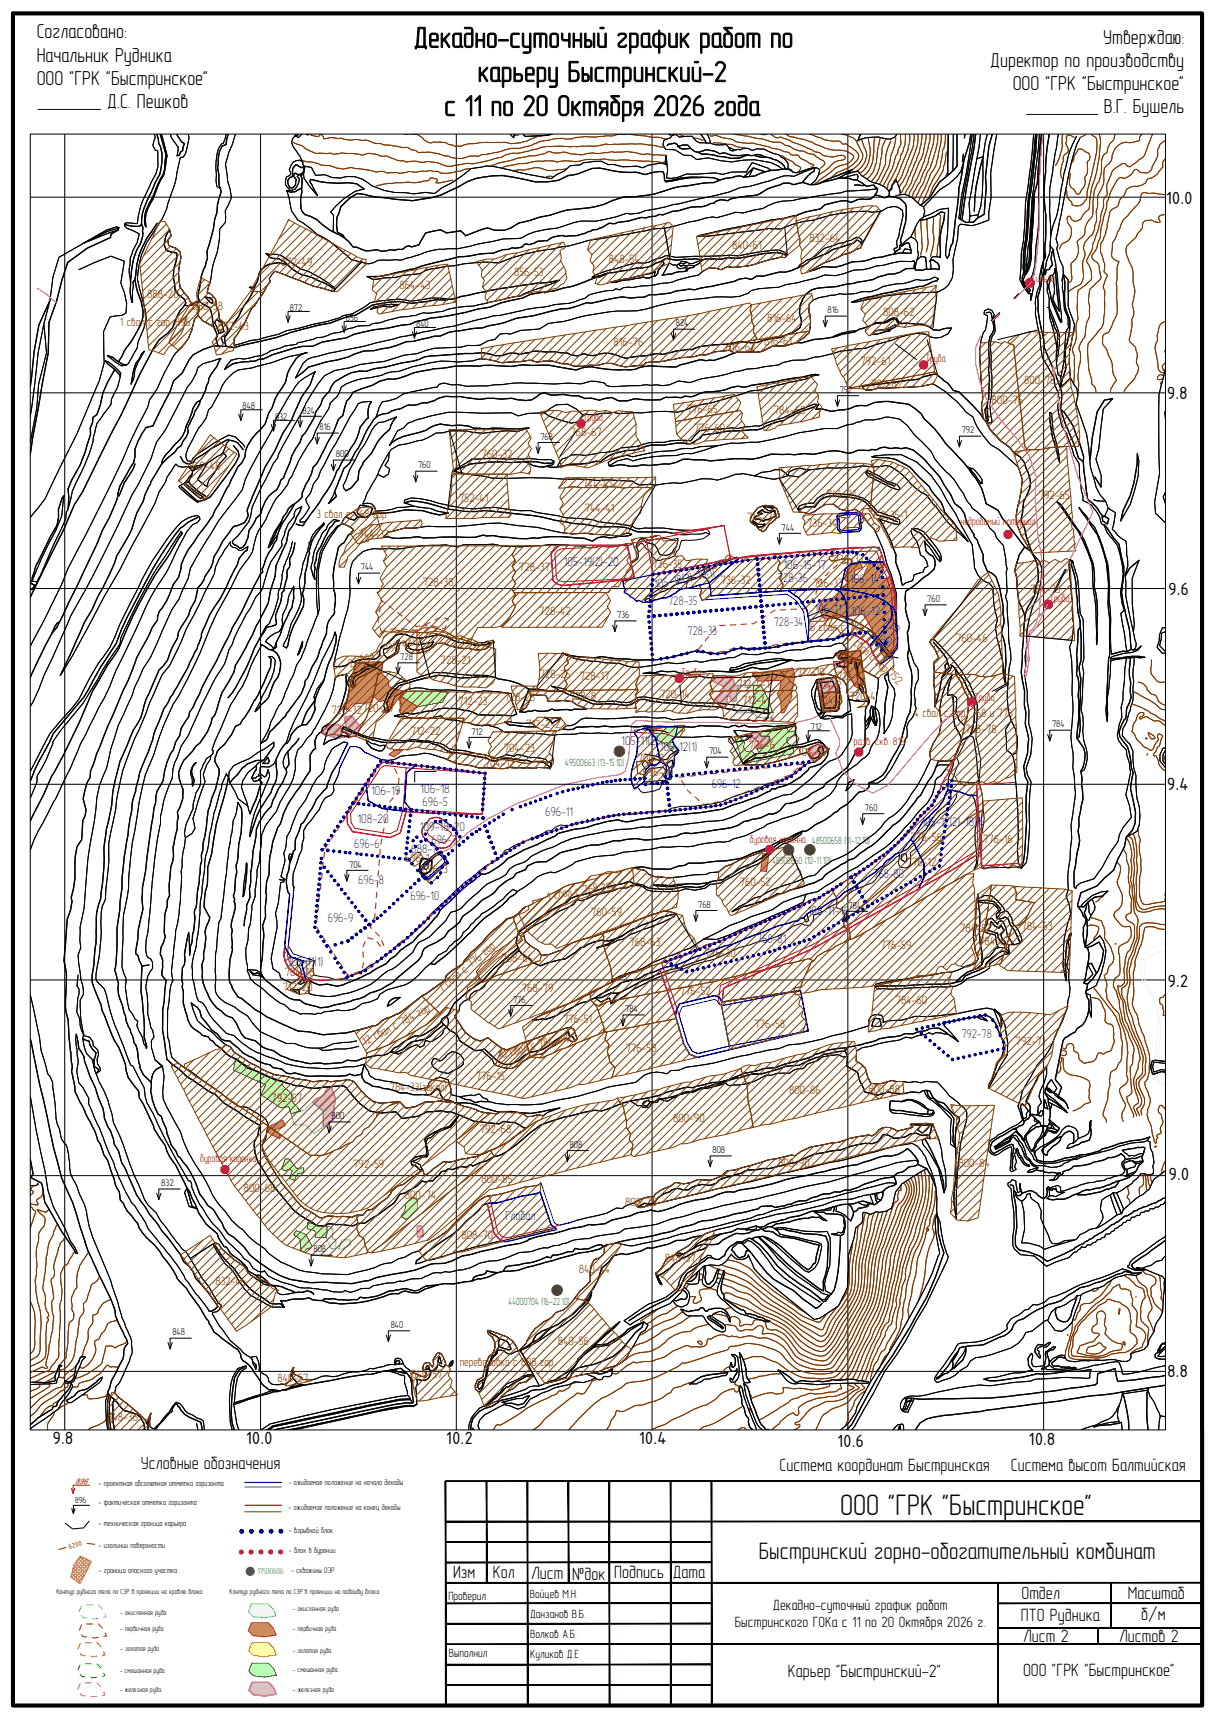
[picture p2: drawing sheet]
<svg xmlns="http://www.w3.org/2000/svg" width="297mm" height="420mm" viewBox="0 0 297 420" stroke-linecap="round" stroke-linejoin="round" font-family="sans-serif">
<defs><g id="words">
<g font-size="7.3">
<text x="101.1" y="11.6">Декадно-суточный график работ по</text>
<text x="116.8" y="20">карьеру Быстринский-2</text>
<text x="108.6" y="28.3">с 11 по 20 Октября 2026 года</text>
<text x="205.4" y="370.5">ООО &quot;ГРК &quot;Быстринское&quot;</text>
</g>
<text font-size="5.8" x="185.5" y="381.2">Быстринский горно-обогатительный комбинат</text>
<g font-size="5">
<text x="9" y="9.4">Согласовано:</text>
<text x="269.7" y="10.7">Утверждаю:</text>
<text x="9" y="15">Начальник Рудника</text>
<text x="242.1" y="16.4">Директор по производству</text>
<text x="9" y="20.7">ООО &quot;ГРК &quot;Быстринское&quot;</text>
<text x="247.6" y="22">ООО &quot;ГРК &quot;Быстринское&quot;</text>
<text x="9.2" y="26.4">________ Д.С. Пешков</text>
<text x="251" y="27.7">_________ В.Г. Бушель</text>
</g>
<g font-size="4.7">
<text x="285" y="49.9">10.0</text>
<text x="285.3" y="97.5">9.8</text>
<text x="285.6" y="145.6">9.6</text>
<text x="285.3" y="193.1">9.4</text>
<text x="285.4" y="241.5">9.2</text>
<text x="285.7" y="288.5">9.0</text>
<text x="285.4" y="336.7">8.8</text>
<text x="12.9" y="353.2">9.8</text>
<text x="60.1" y="353">10.0</text>
<text x="109" y="353.2">10.2</text>
<text x="156.2" y="353.2">10.4</text>
<text x="204.6" y="353.8">10.6</text>
<text x="251.5" y="353.4">10.8</text>
</g>
<g font-size="4.4">
<text x="34.5" y="359.2">Условные обозначения</text>
<text x="190.6" y="359.6">Система координат Быстринская</text>
<text x="247.1" y="359.6">Система высот Балтийская</text>
<text x="110.8" y="386">Изм</text>
<text x="120.5" y="386">Кол</text>
<text x="129.9" y="386.2">Лист</text>
<text x="139.9" y="386.3">№док</text>
<text x="150.1" y="386">Подпись</text>
<text x="164.5" y="385.8">Дата</text>
<text x="249.7" y="391">Отдел</text>
<text x="275.7" y="391.1">Масштаб</text>
<text x="249.6" y="396.4">ПТО Рудника</text>
<text x="250.1" y="401.5">Лист 2</text>
<text x="273.6" y="401.6">Листов 2</text>
<text x="279" y="396.3">б/м</text>
<text x="192.6" y="410.2">Карьер &quot;Быстринский-2&quot;</text>
<text x="250.1" y="409.9">ООО &quot;ГРК &quot;Быстринское&quot;</text>
</g>
<g font-size="3.7">
<text x="188.9" y="393.8">Декадно-суточный график работ</text>
<text x="179.6" y="397.9">Быстринского ГОКа с 11 по 20 Октября 2026 г.</text>
</g>
<g font-size="3.1" fill="#00f">
<text x="137.9" y="138.4">105-19(2)-20</text>
<text x="190.2" y="142.4">728-36</text>
<text x="191.6" y="139.3">106-15-17</text>
<text x="207.8" y="142.6">106-14</text>
<text x="160.2" y="144" transform="rotate(-12 160.2 144)">105-18(2)-19(1)</text>
<text x="163.3" y="148">728-35</text>
<text x="199.1" y="149.8">106-11</text>
<text x="168.1" y="155.3">728-33</text>
<text x="189.2" y="153">728-34</text>
<text x="208" y="150.4">106-12</text>
<text x="216.2" y="159" transform="rotate(-55 216.2 159)">106-13</text>
<text x="151.9" y="182.3">105-11(2)</text>
<text x="161.4" y="183.7">105-12(1)</text>
<text x="90.7" y="194.4">106-19</text>
<text x="102.7" y="194">106-18</text>
<text x="103.3" y="197.1">696-5</text>
<text x="174" y="192.7">696-12</text>
<text x="87.4" y="201.2">108-20</text>
<text x="102.6" y="203.2">109-18-20</text>
<text x="133.3" y="199.5">696-11</text>
<text x="225.3" y="202.1">105-12(2)-18(1)</text>
<text x="86.6" y="207.3">696-6</text>
<text x="100.6" y="208.6">688-1</text>
<text x="105.5" y="206.4">696-7</text>
<text x="213.6" y="214.7">768-80</text>
<text x="87.6" y="216.2">696-8</text>
<text x="100.4" y="220.2">696-10</text>
<text x="80.1" y="225.4">696-9</text>
<text x="197.5" y="223.7">108-11-16</text>
<text x="185.1" y="230.5">768-81</text>
<text x="70.4" y="236.3">105-11(1)</text>
<text x="235" y="253.9">792-78</text>
<text x="123.6" y="298.3">Глобал</text>
</g>
<g font-size="3" fill="#804000">
<text x="197.9" y="59.2">832-64</text>
<text x="68.7" y="65.1">872-49</text>
<text x="148.8" y="64.3">848-54</text>
<text x="179" y="60.9">840-61</text>
<text x="97.7" y="70.8">864-43</text>
<text x="125.7" y="67.5">856-53</text>
<text x="36" y="72.9">888-20</text>
<text x="47" y="75.8">880-58</text>
<text x="215.9" y="77.4">808-62</text>
<text x="29.3" y="79.7">1 свал с гор. 896</text>
<text x="53.3" y="80.7">872-43</text>
<text x="187.6" y="78.6">816-64</text>
<text x="150" y="84.7">816-76</text>
<text x="177.5" y="85.9">816-62</text>
<text x="186.9" y="84.5">816-61</text>
<text x="210.4" y="89.4">792-61</text>
<text x="213" y="94.8">792-62</text>
<text x="250.3" y="94">800-75</text>
<text x="167.9" y="101">776-65</text>
<text x="189.2" y="101.3">784-68</text>
<text x="242.4" y="98.8">800-76</text>
<text x="139.4" y="106.7">768-67</text>
<text x="169.6" y="105.6">776-60</text>
<text x="117.7" y="112">760-32</text>
<text x="46.2" y="114.9">840-48</text>
<text x="142.4" y="119.2">744-41-2</text>
<text x="112.3" y="122.8">752-41</text>
<text x="143" y="125.1">744-41</text>
<text x="202.2" y="121.9">744-31</text>
<text x="254" y="122.1">792-65</text>
<text x="77.3" y="126.7">3 свал с 768 гор</text>
<text x="87.7" y="131.6">744-33</text>
<text x="182.6" y="127.5">744-31</text>
<text x="197.4" y="128.9">736-34</text>
<text x="212.8" y="127">752-35-1</text>
<text x="203.9" y="137.6">736-37</text>
<text x="103.4" y="143.2">728-38</text>
<text x="126.9" y="139.6">728-37</text>
<text x="159.6" y="138.9">736-35</text>
<text x="176.2" y="142.7">736-32</text>
<text x="198.8" y="143.5">736-33</text>
<text x="251.9" y="145.1">784-35</text>
<text x="131.9" y="150.3">728-42</text>
<text x="198.1" y="154.4">6 свал с 744</text>
<text x="204.6" y="161.4">720-3</text>
<text x="207" y="156.1" transform="rotate(42 207 156.1)">5 свал с гор 752</text>
<text x="233.7" y="157">760-46</text>
<text x="85.6" y="163.3" transform="rotate(-21 85.6 163.3)">2 свал с 736 гор</text>
<text x="107.7" y="162.5">728-21</text>
<text x="132" y="165.7">728-25</text>
<text x="141.7" y="166.4">728-17</text>
<text x="194.8" y="165.4">712-10</text>
<text x="204.6" y="166.3">712-1</text>
<text x="112.1" y="172.5">712-23</text>
<text x="123.3" y="171.4">728-25</text>
<text x="139.3" y="171.2">728-8</text>
<text x="161.4" y="170.8">720-14</text>
<text x="180.3" y="168.2">712-4-1</text>
<text x="181.4" y="172.1">712-4</text>
<text x="199.4" y="168.4">704-2</text>
<text x="199.8" y="172.2">704-3</text>
<text x="207.7" y="171.2">720-4</text>
<text x="81" y="174.7">720-32720-27</text>
<text x="100.4" y="179.8">712-22</text>
<text x="128.7" y="178.1">712-2-2</text>
<text x="223.4" y="175.3">4 свал с гор. 768 и 776</text>
<text x="236" y="179.3">768-78</text>
<text x="123.2" y="183.9">704-23</text>
<text x="183" y="183.3">704-6</text>
<text x="194.7" y="184.9">704-16</text>
<text x="118.5" y="187.7">704-12</text>
<text x="155.9" y="186.5">704-8</text>
<text x="157.1" y="189.7">696-4</text>
<text x="222.7" y="205.8">776-56</text>
<text x="240.3" y="206.2">776-16</text>
<text x="99" y="210.9">696-1</text>
<text x="103.2" y="213.5">696-3</text>
<text x="221.7" y="211.8">776-12</text>
<text x="134" y="220.2" transform="rotate(-11 134 220.2)">1 свал с 768 гор</text>
<text x="180.9" y="216.6">760-52</text>
<text x="144.5" y="223.9">760-59</text>
<text x="234.8" y="228">784-82</text>
<text x="249.7" y="227.4">784-63</text>
<text x="153.9" y="231.4">768-63</text>
<text x="215.3" y="232">776-59</text>
<text x="239.4" y="231.1">784-62</text>
<text x="69.6" y="238.8">704-18</text>
<text x="122.6" y="235.2">768-64</text>
<text x="172.3" y="234.1">776-30</text>
<text x="69.1" y="242.3">712-20</text>
<text x="108.1" y="243" transform="rotate(-41 108.1 243)">7 свал с 776 гор</text>
<text x="127.6" y="242.7">768-79</text>
<text x="166.2" y="243.3">776-52</text>
<text x="219" y="245.6">784-60</text>
<text x="137.7" y="250.3">776-51</text>
<text x="184.4" y="251.4">776-58</text>
<text x="89.3" y="255.7" transform="rotate(-28 89.3 255.7)">12 свал с 784 гор</text>
<text x="153" y="257.4">776-58</text>
<text x="248.3" y="255.5">792-71</text>
<text x="122.1" y="259" transform="rotate(-15 122.1 259)">10 свал с 784 гор</text>
<text x="66.3" y="269.4">792-57</text>
<text x="95.3" y="266.8">784-33(закол)</text>
<text x="116.3" y="264.2">776-15</text>
<text x="192.9" y="267.6">800-86</text>
<text x="212.3" y="267.4">800-88</text>
<text x="164.5" y="274.3">800-90</text>
<text x="117.3" y="277.1">792-68</text>
<text x="86.4" y="285.6">792-59</text>
<text x="190.2" y="285.3">808-90</text>
<text x="234.3" y="285.5">800-84</text>
<text x="59.6" y="291.5">800-68</text>
<text x="99" y="293.1">800-74</text>
<text x="117.7" y="289.4">800-85</text>
<text x="152.8" y="295">808-70</text>
<text x="112.9" y="303">808-70</text>
<text x="141.5" y="311.4">840-44</text>
<text x="162.6" y="308.6">848-37</text>
<text x="52.6" y="314.4">832-46</text>
<text x="136.4" y="328.9">840-56</text>
<text x="112.4" y="334">переваловка с 808 гор.</text>
<text x="67.9" y="338.1">840-57</text>
<text x="100.6" y="336.9">840-57</text>
<text x="26.2" y="347.6">848-36</text>
</g>
<g font-size="2.9">
<text x="109.6" y="391.3">Проверил</text>
<text x="129.5" y="390.8">Войцев М.Н.</text>
<text x="129.6" y="395.7">Данзанов В.Б.</text>
<text x="129.6" y="400.6">Волков А.Б.</text>
<text x="109.8" y="405.2">Выполнил</text>
<text x="129.6" y="405.4">Куликов Д.Е</text>
</g>
<g font-size="2.7" fill="#f00">
<text x="252.3" y="69">Гильза</text>
<text x="226.4" y="88.6">Труба</text>
<text x="142.6" y="103">Труба</text>
<text x="234.8" y="128.3">недробимый материал</text>
<text x="256.7" y="147.1">Труба</text>
<text x="166.6" y="165.3">Труба</text>
<text x="238.3" y="171.4">Труба</text>
<text x="208.7" y="182.2">разв. скв. 815</text>
<text x="183.3" y="206.3">буровая колонна 48500658 (11-12.10)</text>
<text x="48.9" y="284.2">буровая коронка</text>
</g>
<g font-size="2.6" fill="#29a600">
<text x="138.2" y="187.4">49500663 (13-15.10)</text>
<text x="188.9" y="211.4">48500660 (10-11.10)</text>
<text x="124.3" y="319">44000704 (16-22.10)</text>
</g>
<g font-size="2.4">
<text x="70.8" y="76">872</text>
<text x="202.3" y="76.6">816</text>
<text x="84.6" y="78.5">856</text>
<text x="101.7" y="79.9">840</text>
<text x="165.2" y="79.8">824</text>
<text x="59.3" y="100">848</text>
<text x="73.9" y="101.1">824</text>
<text x="205.3" y="96.1">792</text>
<text x="67.3" y="102.6">832</text>
<text x="78.1" y="105.2">816</text>
<text x="132.1" y="107.5">768</text>
<text x="235.1" y="106">792</text>
<text x="82.1" y="111.8">800</text>
<text x="102.2" y="114.6">760</text>
<text x="191.1" y="129.8">744</text>
<text x="88.2" y="139.5">744</text>
<text x="226.7" y="147.3">760</text>
<text x="150.9" y="151.2">736</text>
<text x="97.9" y="161.4">728</text>
<text x="115.2" y="179.7">712</text>
<text x="198.3" y="178.4">712</text>
<text x="257.2" y="177.9">784</text>
<text x="173.3" y="184.5">704</text>
<text x="211.5" y="198.3">760</text>
<text x="85.4" y="212.2">704</text>
<text x="170.7" y="222">768</text>
<text x="207.5" y="222.2">784</text>
<text x="125.4" y="245.2">776</text>
<text x="152.9" y="247.5">784</text>
<text x="81" y="273.7">800</text>
<text x="139.3" y="280.7">808</text>
<text x="174.2" y="282">808</text>
<text x="39.4" y="290.1">832</text>
<text x="76.6" y="306.3">808</text>
<text x="42.1" y="326.6">848</text>
<text x="95.5" y="324.8">840</text>
</g>
<text font-size="2.2" x="18.4" y="367.6">896</text>
<text font-size="2.1" fill="#129c47" x="62.9" y="385">17500606</text>
<g font-size="2">
<text x="24.1" y="363.4">- проектная абсолютная отметка горизонта</text>
<text x="70.6" y="363.3">- ожидаемое положение на начало декады</text>
<text x="24.1" y="368.2">- фактическая отметка горизонта</text>
<text x="70.5" y="369.3">- ожидаемое положение на конец декады</text>
<text x="24" y="373.2">- техническая граница карьера</text>
<text x="70.6" y="374.8">- взрывной блок</text>
<text x="24.1" y="378.6">- изолинии поверхности</text>
<text x="70.6" y="379.7">- блок в бурении</text>
<text x="24.1" y="384.7">- граница опасного участка</text>
<text x="71.2" y="384.7">- скважины ОЭР</text>
</g>
<text font-size="1.9" fill="#f00" x="18.4" y="362.9">896</text>
<text font-size="1.9" fill="#853600" x="16.9" y="378.8" transform="rotate(-14 16.9 378.8)">6200</text>
<g font-size="1.8">
<text x="13.8" y="389.8">Контур рудного тела по СЭР в проекции на кровлю блока:</text>
<text x="56.1" y="389.8">Контур рудного тела по СЭР в проекции на подошву блока:</text>
<text x="29.4" y="394.9">- окисленная руда</text>
<text x="71.6" y="394">- окисленная руда</text>
<text x="29.4" y="399">- первичная руда</text>
<text x="71.6" y="398.8">- первичная руда</text>
<text x="29.4" y="403.9">- золотая руда</text>
<text x="71.6" y="404.2">- золотая руда</text>
<text x="29.3" y="409.1">- смешанная руда</text>
<text x="29.3" y="413.7">- железная руда</text>
<text x="71.6" y="408.9">- смешанная руда</text>
<text x="71.6" y="413.7">- железная руда</text>
</g>
</g></defs>
<path d="M254.9 32.8l-.1 1.1a201.4 201.4 0 0 0-.8 22.2l-.1 2.3a49.4 49.4 0 0 1-1.5 9.9l-.6 1.1-3.6 3.6M9.1 70.5l2.4 1.5 2.2 2M244.4 76.8l-1.8 1.7M239.7 82.3l-1.2 2.7v4l1.1 4.4 1.4 3.9 3.6 5.3 3.9 4.6 3.1 4.2 1.8 5.5-.3 .8v5.1l.6 7.4 1.2 8.3-.8 11.6-1 2.8-1.8 2.2-.4 3.3 .2 2.9-.8 3.8M257.4 89.7l.4 2.7M257.6 89.6l.4 2.8M258.5 96.2l1.1 6.9 3.9 13.3 3.7 8.8-5.5 11.3M256.2 147.8l-2.7 5.3-1.7 2.2-.5 3.1 .3 2.9-.7 3.8-.5 .8M200.5 174.8l-2.3 1.1-3.6 .8-3.5 .3-27.2-.4-8.3-.4-1.2 .9-.7 8.3-.9 3.2-1.3 .9-5.7 .7-7.4 1.6-6.3 2.5a56.4 56.4 0 0 0-22 13.2l-4 1.6M237.9 172.2l-6.8 3.7-3.4 3.7-10.7 12.5-3.6 1.9-4.6-2.5-2.8-3-.8-2.4-.9-1.9 .8-1.6 .2-1.7-2.3-5.2" fill="none" stroke="#f0f" stroke-width=".3"/>
<g fill="#bdffa6" stroke="#bdffa6" stroke-width=".24">
<path d="M98.3 169.2l2.5-.2 8.7 .2-1.2 2.5-6.2 1.1-4-2.4z"/>
<path d="M158.9 178.2l8.5-.9-.6 1.4-.3 .1-2.2 2.2 1.2 2.2h.4l-.8 1.5-2.2-2.7-1.9-.9-1.7-1.6z"/>
<path d="M184.1 167.7h1.9l1.7 3.1 1.2 3.4-5.3 .1 .7-3.1z"/>
<path d="M69.7 283.5h1l1.8 2.2 1.7-.1 .1 1.2-1.5 .2-.9 1.7-1.1-.5 .7-1.8-.7-.5-1.1 .5-.8-.6z"/>
<path d="M72.4 300.9l2.5 1 1.3 2.5-.1 .7-1.2 .3-.5 .9-.8-.4-.3-3-1.5-.8z"/>
<path d="M75.2 298.8a11 11 0 0 0 4.8 1.1v1.7l-.4 1h-2.5l-.1-1.6-1.8-.5z"/>
<path d="M57.6 258.7a34.9 34.9 0 0 0 11.6 5.8l-.2 .9 2.3 2.1 .1 1.9 2.1 2.3-2.4 .7-.5-1.8-1.9 .3-4.9-3.2 1.1-2.4-7.8-3.6z"/>
<path d="M99.2 294.5l1.8-1.7 1 .7v2.3l-2.7 2.5-1.3-.9 .9-1.1z"/>
<path d="M179.6 180.2l.9-.2 1.6 1.6-.4 1.3 .8 .9 1.2-.2 .8 .7h1.1l-.5-1.1 1.3-.3 1.8-2-.1-.8h-1.9l-.9-1.1 6.9-1.4 .8 1.5 1.5-.5-.2 .7 .4 .5-2.3 .7v1.1l1.5 1 .1 1.7-12.4 2.5z"/>
</g>
<g fill="#f778f5" stroke="#f778f5" stroke-width=".24">
<path d="M197.7 183.1l2.7-1.3 2.1 1.6-3.5 2.9-.8-.6z"/>
<path d="M80.4 177.2l2.7 .1 .3 2.6 1.6 .3-.8-4.8 1.8-.4 2.2 2.8-1.3 2.3-4.6 .4-3.7-1.3z"/>
<path d="M182.2 179.6l3.1-.6 .9 1.1h1.9l.1 .8-1.8 2-1.3 .3-.2-.5 .4-1.2-1-1-1.3 .4z"/>
<path d="M174.3 165.2l4.8 .1 .6 2.3h.8l-.6 3.9h-1.1l-.4-1.2-.6-.1-.1 2.2-.9 .9-2.1-2.3 2.2-2.2v-.9l-2.8-1.4z"/>
<path d="M188.6 175.3l.8 1.1-.8-.1-.2-.5z"/>
<path d="M200.1 166l4.3-.4 .5 3.5-4.1 .4-.7-1.4 .3-1.3z"/>
<path d="M102 299.9l1.1-.2 .4 2.6-1.4 .2z"/>
<path d="M203.8 161.9l2.2-.3 .3 .4 .4-.1-.5 1.5-2.2-.5z"/>
<path d="M80.1 265.8h.9l1 2.6-.5 5.4-2.5 1.9 .1-3.9-2.7-2.3 .9-.8 1.8-.7z"/>
</g>
<g fill="#e6ffff" stroke="#e6ffff" stroke-width=".24">
<path d="M69.7 231.6l1.3 2.4 3.1 1h.9l-.1 3.7 .6 .8-.7 .2-3-1.8-1.2-1.1-.8-1.6-.4-1.6z"/>
<path d="M183.6 174.3l5.6-.1-.8 1.5-3.4-.3-.5-.7z"/>
<path d="M180.5 167.6l3.6 .1 .2 3.5-.7 3.1h-3.6l-1-2.8h.9z"/>
<path d="M80 299.9l.7 .1 .7 .8-.2 2 .9 .4v2.2l-1.2-.1-1.3-2.7 .4-1z"/>
<path d="M83.7 303.2h1.9l.1 1.2-2.1 1.1h-.8z"/>
<path d="M71.1 272.4l3.3-.9 2-2 2.7 2.3-.1 3.9-2.2 1.6-2.1-2.2-2.7-.1z"/>
</g>
<g fill="#f09663" stroke="#f09663" stroke-width=".24">
<path d="M208.3 138.1l2-.5 .5 1.1-1.8 .9-.1 1.8 1.7 .5 1.7-3.8 1.9-.7 1.6 .1 .5 .6-1.5 3.1 .8 .4 2.1-.2 .9 3.5 .8 13.5-1.6 2.3-1.3 .3-1.3-1.7 .1-.9h.7l-1.2-1.3-.4 .1-.4-.6 .3-1-3.3-5.4-9.4 1.2-1.4-2.4 .8-2 3.5-.9 1.1-2.1 1.8-1.4-.9-1.1 .6-1.9z"/>
<path d="M95.1 184.6l1.5-1.2 1.8 .1-2 1.6z"/>
<path d="M98.1 170.4l4 2.4-2.3 1.5-1.8 .3-.2-2.5z"/>
<path d="M86.9 162l6.7-.1-.4 2.7-.8 .3-1.5 6.9-4.9 .4-1 1.3-1.2-.4 1-1.9 1.3-6.3 .4-.4z"/>
<path d="M92.4 164.9l.8-.3 1.8 1.8v1.5l3.7 1.2-3.9 5.2-1.4-.2 2-2-.8-1-1.7 .5-1.6-1.4z"/>
<path d="M200.8 169.5l4.4-.4 .1 2.8-.7 1.7-3.3 .2v-1.6l-.5-1.1 .2-.8z"/>
<path d="M184 164.7l9.8-1.3 .5 1.9-.9 4.7 .2 .2-1.9 4.1h-.6l-.2-2.7-.9-2 .7-1 .3-2.2-5.7 .1z"/>
<path d="M65.8 275.6l3 2.1-.5 .8-3-1.8z"/>
<path d="M186.5 208.8l1.4 .1-.5 4.2-1.4-.1z"/>
<path d="M207.2 161.9l.5-.1 .3-.5h.9l.2 .3 1.6-.2 .4 5.5-1.3 1.4-.8-.6-1.8-3.9z"/>
<path d="M206.7 161.9l1-.1 .3-.5h.9l.2 .3 .7 5.8h-1l-2.6-3.9z"/>
<path d="M65.8 275.5l3.3-1.5 .6 1.3-2.7 1.1z"/>
<path d="M204.1 159.8l6.3-.8 .3 2.4-1.6 .2-.2-.3h-.9l-.3 .5-1.4 .2-.4-.7h-.7z"/>
</g>
<path d="M98.3 169.2l2.5-.2 8.7 .2-1.2 2.5-6.2 1.1-4-2.4zM158.9 178.2l8.5-.9-.6 1.4-.3 .1-2.2 2.2 1.2 2.2h.4l-.8 1.5-2.2-2.7-1.9-.9-1.7-1.6zM184.1 167.7h1.9l1.7 3.1 1.2 3.4-5.3 .1 .7-3.1zM91.2 187.8h.1M179.6 180.2l.9-.2 1.6 1.6-.4 1.3 .8 .9 1.2-.2 .8 .7h1.1l-.5-1.1 1.3-.3 1.8-2-.1-.8h-1.9l-.9-1.1 6.9-1.4 .8 1.5 1.5-.5-.2 .7 .4 .5-2.3 .7v1.1l1.5 1 .1 1.7-12.4 2.5zM57.6 258.7a34.9 34.9 0 0 0 11.6 5.8l-.2 .9 2.3 2.1 .1 1.9 2.1 2.3-2.4 .7-.5-1.8-1.9 .3-4.9-3.2 1.1-2.4-7.8-3.6zM69.7 283.5h1l1.8 2.2 1.7-.1 .1 1.2-1.5 .2-.9 1.7-1.1-.5 .7-1.8-.7-.5-1.1 .5-.8-.6zM75.2 298.8a11 11 0 0 0 4.8 1.1v1.7l-.4 1h-2.5l-.1-1.6-1.8-.5zM99.2 294.5l1.8-1.7 1 .7v2.3l-2.7 2.5-1.3-.9 .9-1.1zM72.4 300.9l2.5 1 1.3 2.5-.1 .7-1.2 .3-.5 .9-.8-.4-.3-3-1.5-.8z" fill="none" stroke="#0f0" stroke-width=".3"/>
<path d="M80.4 177.2l2.7 .1 .3 2.6 1.6 .3-.8-4.8 1.8-.4 2.2 2.8-1.3 2.3-4.6 .4-3.7-1.3zM174.3 165.2l4.8 .1 .6 2.3h.8l-.6 3.9h-1.1l-.4-1.2-.6-.1-.1 2.2-.9 .9-2.1-2.3 2.2-2.2v-.9l-2.8-1.4zM182.2 179.6l3.1-.6 .9 1.1h1.9l.1 .8-1.8 2-1.3 .3-.2-.5 .4-1.2-1-1-1.3 .4zM188.6 175.3l.8 1.1-.8-.1-.2-.5zM200.1 166l4.3-.4 .5 3.5-4.1 .4-.7-1.4 .3-1.3zM203.8 161.9l2.2-.3 .3 .4 .4-.1-.5 1.5-2.2-.5zM197.7 183.1l2.7-1.3 2.1 1.6-3.5 2.9-.8-.6zM80.1 265.8h.9l1 2.6-.5 5.4-2.5 1.9 .1-3.9-2.7-2.3 .9-.8 1.8-.7zM102 299.9l1.1-.2 .4 2.6-1.4 .2z" fill="none" stroke="#f0f" stroke-width=".3"/>
<path d="M180.5 167.6l3.6 .1 .2 3.5-.7 3.1h-3.6l-1-2.8h.9zM183.6 174.3l5.6-.1-.8 1.5-3.4-.3-.5-.7zM69.7 231.6l1.3 2.4 3.1 1h.9l-.1 3.7 .6 .8-.7 .2-3-1.8-1.2-1.1-.8-1.6-.4-1.6zM71.1 272.4l3.3-.9 2-2 2.7 2.3-.1 3.9-2.2 1.6-2.1-2.2-2.7-.1zM80 299.9l.7 .1 .7 .8-.2 2 .9 .4v2.2l-1.2-.1-1.3-2.7 .4-1zM83.7 303.2h1.9l.1 1.2-2.1 1.1h-.8z" fill="none" stroke="#00f2d6" stroke-width=".3"/>
<g fill="none" stroke="#ff4f00" stroke-width=".3">
<path d="M202.8 139.9l-1 .9M204.7 138.1l-1 .9M207.2 137.6l-1.2 .2M207.6 139l-.6 1.1M208.3 138.1l2-.5 .5 1.1-1.8 .9-.1 1.8 1.7 .5 1.7-3.8 1.9-.7 1.6 .1 .5 .6-1.5 3.1 .8 .4 2.1-.2 .9 3.5 .8 13.5-1.6 2.3-1.3 .3-1.3-1.7 .1-.9h.7l-1.2-1.3-.4 .1-.4-.6 .3-1-3.3-5.4-9.4 1.2-1.4-2.4 .8-2 3.5-.9 1.1-2.1 1.8-1.4-.9-1.1 .6-1.9zM208.5 137.7l.7 .2-.7 .2M92.6 151l-.2 .8 .1 .4M92.9 153.5l.4 1.3 .9-.7M93 148.4l-.2 1.3M93.2 147.1v-.3l.9 .7M95.1 148.3l1.1 .7M96.8 153.8l-1.3 .1"/>
<path d="M97.2 149.8l1.1 .8M98.1 153.8l1.3 .1M99.4 151.4l1 .8M101.5 153l.4 .3 .8-.2M102 154l-.3 .1-.9-.1M104.4 153l-1.3 .2M105.1 152.2l-1.2 .6M105.7 153.1l1.3 .3M107.5 151.1l-1.2 .6M108.7 151.1l.9 .3-.1 .4M109 153l-.2 .8-.5-.1M170.8 158.8l.2 .4 .9 .1"/>
<path d="M171.6 157.7l-.8 1.1M173.2 159.5h1.3M173.3 155.7l-.9 1M174.9 153.6l-.8 1.1M177.1 159.3l-1.3 .1M177.3 152.9l-1.4 .1M179.6 158.4l-1.2 .5M179.9 152.8l-1.3 .1M180.9 158.4h1.4M182.5 152.6l-1.3 .1M184.9 158.4h-1.3M185 152l-.8 .5-.4 .1"/>
<path d="M187.2 150.6l-1.1 .7M187.5 158.2l-1.3 .1M189.5 149.2l-1.2 .7M190.1 157.6l-1.3 .3M192.1 149.1l-1.3 .1M192.7 157.3l-1.3 .2M194.7 149h-1.3M195.3 157l-1.3 .2M197.1 148.4l-.4 .5h-.7M197.9 156.7l-1.3 .2M198.8 146.3l-.9 1.1M199.8 144l-.3 1.3"/>
<path d="M200.5 156.4l-1.3 .2M200.7 147.7l-.5 1.2M200.8 141.7l-.7 .6-.1 .4M200.8 150l.7 1.1M202.8 146.5l-1.2 .3M203.1 156.1l-1.3 .2M204 151.1l-1.3 .2M204.1 159.8l6.3-.8 .3 2.4-1.6 .2-.2-.3h-.9l-.3 .5-1.4 .2-.4-.7h-.7zM204.9 145.3l-.4 .8-.4 .1M205.6 155.2l-1.2 .6M206.5 143.2l-1 .9M206.5 141.3v.2l.7 .9"/>
<path d="M206.6 150.8l-1.3 .1M208.2 154.8l-1.3 .2M209.2 150.4l-1.3 .2M210.5 150.3l.5-.1 .5 .7M210.8 154.5l-1.3 .1M212.1 152l.7 1.1M213.4 154.2l-1.3 .3M86.9 162l6.7-.1-.4 2.7-.8 .3-1.5 6.9-4.9 .4-1 1.3-1.2-.4 1-1.9 1.3-6.3 .4-.4zM92.4 164.9l.8-.3 1.8 1.8v1.5l3.7 1.2-3.9 5.2-1.4-.2 2-2-.8-1-1.7 .5-1.6-1.4zM98.1 170.4l4 2.4-2.3 1.5-1.8 .3-.2-2.5zM184 164.7l9.8-1.3 .5 1.9-.9 4.7 .2 .2-1.9 4.1h-.6l-.2-2.7-.9-2 .7-1 .3-2.2-5.7 .1zM200.8 169.5l4.4-.4 .1 2.8-.7 1.7-3.3 .2v-1.6l-.5-1.1 .2-.8z"/>
<path d="M206.7 161.9l1-.1 .3-.5h.9l.2 .3 .7 5.8h-1l-2.6-3.9zM207.2 161.9l.5-.1 .3-.5h.9l.2 .3 1.6-.2 .4 5.5-1.3 1.4-.8-.6-1.8-3.9zM219.6 165.6h.1M84.5 199.9l-.7 1.1M86 197.7l-.8 1.1M87.4 195.5l-.7 1.1M88.9 193.3l-.7 1.1M90.3 191.1l-.7 1.1M91.8 188.9l-.8 1.1M93.2 186.7l-.7 1.1M94.4 200l-.3 1.3M94.5 186.7l1.3 .2"/>
<path d="M94.9 197.4l-.3 1.3M95.1 184.6l1.5-1.2 1.8 .1-2 1.6zM96.1 195.1l-.8 1M96.5 187.9l.6 1.2M97.3 192.9l-.1 1.1-.2 .2M97.6 190.3l-.2 1.3M166.6 190.9l.7 1.1M167.4 189.9l-1.3 .2M168 193.1l.9 1M169.9 194.9l1 .9M170 189.7l-1.3 .1M172.6 189.4l-1.3 .1"/>
<path d="M173.2 196.6l-1.1 .2-.2-.2M175.2 189.1l-1.3 .1M175.7 196.1l-1.2 .2M177.8 188.8l-1.3 .2M178.2 195.3l-1.2 .5M180.5 188.5l-1.4 .2M180.7 194.3l-1.2 .5M183.1 188.3l-1.3 .1M183.2 193.4l-1.3 .5M185.6 192.4l-1.2 .5M185.7 188l-1.3 .1M188.1 191.5l-1.3 .5"/>
<path d="M188.3 187.7l-1.3 .1M190.5 190.5l-1.2 .5M190.9 187.4l-1.3 .2M193 189.6l-1.3 .5M193.6 187.1l-1.4 .2M194.9 187.9l-.9 .9M195.9 187l.1-.1-1.1 .1M78.1 218.8l-.1 1.3M78.4 216.2l-.1 1.3M78.7 213.6l-.1 1.3M79 211l-.1 1.3M79.3 208.4l-.1 1.3"/>
<path d="M80.2 206.5l-.8 1.1M81.6 204.3l-.7 1.1M83.1 202.1l-.8 1.1M92.1 218.2l-.1 1.3M92.3 215.6l-.1 1.3M92.5 213l-.1 1.3M92.8 210.4l-.1 1.3M93 207.7l-.1 1.3M93.4 205.1l-.3 1.3M93.9 202.5l-.3 1.3M186.5 208.8l1.4 .1-.5 4.2-1.4-.1zM77.3 226.7l.8 1.1"/>
<path d="M77.5 224.1l-.1 1.3M77.8 221.5l-.1 1.3M78.8 228.9l.7 1.1M80.2 231.1l.7 1.1M81.7 233.3l.7 1.1M83.1 235.5l.7 1.1M84.5 237.7l.6 .9 .2-.1M87.8 237.6l-1.2 .4M88.7 232.8l.1 1.3M88.9 235.4l-.3 1.3M89.3 230.3l-.5 1.2M89.9 229.4l1.3 .3"/>
<path d="M90.9 226l-.4 .8 .3 .3M91.7 223.5l-.3 1.3M91.8 228l.9 .9M91.9 220.9l-.1 1.3M92.2 230.3l.8 1.1M93.3 230.1l.5 1-.1 .1M65.8 275.5l3.3-1.5 .6 1.3-2.7 1.1zM65.8 275.6l3 2.1-.5 .8-3-1.8z"/>
</g>
<path d="M205.1 126.3l.4-.3 3.6-.2 .6 .3 .4 2.8-.1 .4-.3 .2-4 .3-.5-.5zM171.6 146.7l20.8-1.4 2.4 1.7 1.6 2.6 1.1 7.3M93.1 185.7l-3.9-1.7-1-1-1.2-.4h-1.4l-2.6 5.3-.2 1.5M71.9 216.9l-1.4 14.4 1.1 2 5.4 1.7M103 212.4l3.7-3.2 .6-.2 .4 .1 .9 1.1 .1 .5-.1 .4-3.8 3.4-.7-.1-1-1.1-.2-.5zM119.1 211.5l-4.2 3.4-1.1 .7-8.6 8M166.1 248.5l2 6.6 1.2 2 1.3 .6 7.6-1.9M176.4 246l-.7-.6-.4-.7-.7-.3-7.8 1.9-.5 1-.2 1.1M176.4 246l1.9 9.8 19.3-3.7M195.7 242.2l-19.3 3.8M132.2 289.3l3.3 9.7 .8 .6h.7l4-1.2" fill="none" stroke="#00f" stroke-width=".24"/>
<path d="M204.6 126.1l.7-.5 3.9-.3 .8 .4 .3 .4 .3 2.8-.2 .7-.5 .4-4.4 .2-.7-.7zM173.9 145.7l18.8-1.3 2.7 1.9 1.9 3 .4 2.4M85 181.7l-2.5 5.1M70.8 218.7l-1.2 12.8 1.4 2.5 3.2 1M102.6 212.1l3.9-3.3 .8-.3 .7 .2 1 1.3 .2 .7-.3 .7-3.9 3.5-.7 .1-.5-.2-1.1-1.3-.3-.7zM117.6 213.8l-.8 .7a84.2 84.2 0 0 0-9.3 8.2M197.5 252.1l-26.9 6.5M197.6 252.1l-1.9-9.9-19.2 2.8-.6-1.1-1.2-.4-8.6 2-.7 1.5-.3 1.4 2.1 7.1 1.4 2.3 1.9 .8M132.1 291.6l2.6 8 1.2 .8" fill="none" stroke="#00f" stroke-width=".3"/>
<path d="M284.9 230l-1.7 1.4-2.2 .2-1.7 2-.8 2.6 .8 3.5 3.5 6.8a42.8 42.8 0 0 1-.5 12.5M284.9 232.6l-1.1 .2-4.1 1.6 .3 5.5a22.5 22.5 0 0 1 2.9 19.2M281.9 263l.3 1.1 2.7 1.7M282.5 262.8l.3 1.1 2.1 1.6M284.9 284.8l-.7 1.8" fill="none" stroke="#e6ffff" stroke-width=".24"/>
<g fill="none" stroke="#853600" stroke-width=".24">
<path d="M71.7 34.8l2.1 .9 .6 .3a5.1 5.1 0 0 0 2.6 1.4l2.8 .2a2.06 2.06 0 0 1 1.8 .1h.5a19.8 19.8 0 0 1 5.7 0 2 2 0 0 0 1.9-.1l2.3 .1a3.7 3.7 0 0 0 2.5 .5 9.5 9.5 0 0 0 4.4 1.2l.5 .2a8.7 8.7 0 0 1 4.1 .1l1.3-.2 1.7 .2 2.7 .9h1.3a16.1 16.1 0 0 1 5.4-.6l4.9-1.2a6.2 6.2 0 0 0 2.9-.9l1.5-.4a25.9 25.9 0 0 0 7.1-1.5h.1a32.8 32.8 0 0 1 7-.1l2.7-.1a18.7 18.7 0 0 0 6.1-.6l2.3 .1a40.8 40.8 0 0 1 11.5 .7h.3M73.8 39.2h.2a4.6 4.6 0 0 0 2.6 .5l.4 .1a8.1 8.1 0 0 0 3.8 .7 7.7 7.7 0 0 0 5.1 .5l4.6 .7a3.9 3.9 0 0 0 2.8 .2l.7 .1a1.93 1.93 0 0 0 1.8 .2l2.3 .2 2.1-.5a5.3 5.3 0 0 0 3.1-.1l1 .1a2.33 2.33 0 0 1 1.9 0l.9 .1a6 6 0 0 0 4.5-.1l3.3-.7M75.8 32.8l.4 .3 1.1 .3a.86 .86 0 0 0 1-.6h.1M78.6 32.8l.5 .6v.5a7.5 7.5 0 0 1 3.7 0l.4-.1a7.6 7.6 0 0 0 4.1 .3l1.4 .2a3.4 3.4 0 0 1 2.4 .6l7.2 1.2a2.76 2.76 0 0 1 2.4 .6l1 .2a1.21 1.21 0 0 0 1.5 .3h2l4 .9a7.1 7.1 0 0 0 5.8 .1l1.1-.1a1.99 1.99 0 0 0 1.7-.3l2.2-.2 2.7-.7a11.3 11.3 0 0 1 4.6-.7 15.4 15.4 0 0 0 4.8-1.6l3.3-.6a6.2 6.2 0 0 1 3.2 0l4.1-.6 2.9 .1 2.7-.3a5.6 5.6 0 0 0 3-.4 28.4 28.4 0 0 1 7.9 .7h1.5l2.1 .5M98.8 32.8h1.2M100.5 32.8a3.3 3.3 0 0 1 3.3 1.5l.8 .5 1 .1a6 6 0 0 1 4.2 .4l.9 .2a3.9 3.9 0 0 0 2.5 0l1.4-.3 1.7-.1a24.3 24.3 0 0 1 6.2-.2l.6-.1a10.5 10.5 0 0 0 7.3-1l2-.6M126.9 32.8l-.5 .3h-.6M162.6 39.7l-9.1-.6h-4.3a12 12 0 0 0-4.4-.1 9 9 0 0 0-3.9 .5l-3-.2a4.6 4.6 0 0 1-3.1 0 23.8 23.8 0 0 0-6.9 .7h-1l-4.4 1M162.8 38l-3.3-.1-1.2-.3a5.3 5.3 0 0 1-3.2-.3l-1.9-.2-2.7 .1-.9-.1a16.3 16.3 0 0 1-5.3 .4l-2.5 .4-2-.2-1.9-.5-2.3 .2-1-.3a1.6 1.6 0 0 0-1.5 .5l-6.6 1.1-6.7 1.8M165.1 32.8l-.8 .2M166 32.8l1.3 .5M169.7 33.7l2.2 .6"/>
<path d="M173.5 33.2l1.6-.1 1.5 .6 2.4 .4 1.1 .6 4.3 .4 6.4 1.5 .9 .5 1.1 .2 .9 .6h.9a1.03 1.03 0 0 1 1.1 .8l1.5 .7 .7 .5 1 .4-.7 .8M174.4 34.9l3 .3a6 6 0 0 1 3.1 .8l1.4 .2M179.5 32.8l7.6 1.4a8.3 8.3 0 0 0 3.7 .6l1.2 .7 1 .2 1.1 .8 1.7 .4a2.62 2.62 0 0 1 1.8 .6l.4 .2a1.35 1.35 0 0 1 1.6 .7l1.6 .9a.66 .66 0 0 1 .4 .5 .66 .66 0 0 1-.2 .6l-.8 .7M185.8 32.8l.9 .1 .8-.1M188.5 32.8l.1 .1a1.9 1.9 0 0 0 2.3 .6l2.3 .9a3.9 3.9 0 0 0 2.3 .9l4.1 1.9a2.06 2.06 0 0 1 1.6 .8l2.1 .4 .9-.1a2.31 2.31 0 0 1 2.3-.1l.2 .3-.3 .4-1.7 .5a3.4 3.4 0 0 0-1.8 1.3l-1 .9-1.8 1.2M190.7 38.1a1 1 0 0 1 1.2 .6l.4 .1a3.9 3.9 0 0 1 2.2 1.5l1 .5a.37 .37 0 0 1 .1 .6l-.2 .4M192 32.8l1.4 .7a16 16 0 0 1 5.9 1.8 15.6 15.6 0 0 0 7.1 1.6l2.2 1.1a.79 .79 0 0 1-.4 1.1l-1.1 1-1.9 .4-.8 .5-5.4 4.1M198 32.8l3.6 1.4 2.2 .3a2.04 2.04 0 0 1 2.3 .8h.1a.94 .94 0 0 1 1.3 .4l.6 .4a3.1 3.1 0 0 1 1.8 1.9v.2a5.6 5.6 0 0 1-4 3.5 6.2 6.2 0 0 0-2.7 1.7M205.7 32.8l2.3 .7a2.06 2.06 0 0 1 1.3 1l1 2a2.65 2.65 0 0 1-.6 3.9l-1.3 1M210.7 34.1l.6 1.9a3.4 3.4 0 0 1-.1 4l-.5 .8-1.1 1M212.3 33.9v.2a7.9 7.9 0 0 1-1.3 7.7l-.6 .4M213.8 33.8l-.2 2.3a9.6 9.6 0 0 1-1.7 6.3l-.8 .5"/>
<path d="M215.2 33.8l-.6 2.6a11.7 11.7 0 0 1-1.5 6.1l-1.1 1.3M216.4 34.2l-.1 .5a7.6 7.6 0 0 0-.8 3.8l-.1 .1a9.4 9.4 0 0 1-2.4 5.8M217.8 34.5l-.6 1.3a13.9 13.9 0 0 0-.8 4.6l-1.6 3.2-.8 1.1M219 33.7a13.8 13.8 0 0 1-1.2 4.5 11 11 0 0 1-1.9 5.3l-.9 1.6M220.2 32.8v1.4a2.56 2.56 0 0 1-.6 2.4l-.2 .9-.3 .5a24.2 24.2 0 0 1-3.2 7.5M221.4 32.8l-.1 2.4-.5 1.7-.5 1-.2 .9-.8 2-2.1 3.9-.4 1.4M222.4 32.8a15 15 0 0 1-1.9 7.5l-.9 2.2-1.3 2.4M223.5 32.8l-.1 1.7a7.4 7.4 0 0 1-1.1 3.8l-.5 1.1a17.4 17.4 0 0 1-2.3 5.2M224.4 32.8l-.2 2.8-1.8 5a16.8 16.8 0 0 1-2.5 5.1M225.5 32.8l-.3 2.4-.5 2.3-3.2 7.7-1.3 2M226.4 32.8a18.1 18.1 0 0 1-2.2 8.1l-1.4 3.8-1.5 2.7M227.4 32.8v.4a34.3 34.3 0 0 1-4.2 12.5l-1 2"/>
<path d="M228.4 32.8a26.5 26.5 0 0 1-1.4 6.4l-.1 .7-1.7 3.5a3.6 3.6 0 0 1-1 2.2l-1.2 2.5M229.2 32.8v1.9l-.7 2.6a12.6 12.6 0 0 1-1.9 5.1 7.6 7.6 0 0 1-1.4 3.3l-1.5 2.9M230.1 32.8a22.1 22.1 0 0 1-.8 5.9 9.2 9.2 0 0 1-1.9 4.1l-1.2 3-.8 1.4-.9 2.4M231.2 32.8l-.1 1.5-.4 1.9a1.23 1.23 0 0 0-.3 1.3l-.1 1.1a8.6 8.6 0 0 1-2.2 5.1l-2.3 5.2-.1 .5M231.5 37.1l-.9 3.9a3.1 3.1 0 0 1-.9 2.2l-1.6 2.5-1 2.6M259.8 32.8l-.1 .5a12.4 12.4 0 0 1-1.7 7.2M262.1 39.7l.3-.4a3.9 3.9 0 0 1 1.5-2.9l.8 .2 .5 .4a1.57 1.57 0 0 1 1.2 1.1l-.2 1.1a.94 .94 0 0 0-.4 1.2 3.6 3.6 0 0 1-.6 3.1 3 3 0 0 1-.9 3.1 .71 .71 0 0 1-.4 .8 .71 .71 0 0 1-.9-.2l-.2-.6a2.72 2.72 0 0 1-1.2-3.3l.1-.9M262.5 33.6a1.71 1.71 0 0 0-1.6-.4l-.2 .4 .1 .7a1.59 1.59 0 0 0 .3 1.9 1.11 1.11 0 0 1-.8 1.6 1.69 1.69 0 0 0-.3 1.6 6.4 6.4 0 0 0-.5 4l.2 .3M265.5 32.8l-1.4 .8M266.8 32.8l.3 .3a2 2 0 0 1 1.1 2.5l-.4 3-2 8.4a2.76 2.76 0 0 1-3.4 3.2 .51 .51 0 0 1-.4-.7 3.4 3.4 0 0 1-1.2-2.9M268.8 32.8a16.1 16.1 0 0 1 0 5.1l-.7 4.1-1.2 4.1-.5 3.2a2.62 2.62 0 0 1-.5 2.2l-1.3 1.3a1.53 1.53 0 0 1-1.3 1.3 1.53 1.53 0 0 1-1.6-.9 .49 .49 0 0 0-.7-.2 .49 .49 0 0 0-.1 .7l.1 .7a3.2 3.2 0 0 1-.1 4.6l-.4 .2a2.03 2.03 0 0 0-1.5 1.7M272.6 32.8l-.1 .1a2.67 2.67 0 0 1-1.2 2.3l-.5 1.3a1.27 1.27 0 0 1-.9 1.4 4.6 4.6 0 0 0-.6 3.4l-.1 1.1a7.5 7.5 0 0 1-1.2 3.2l-.5 1.5-.3 2.7a6.5 6.5 0 0 1-.4 3.5 5.2 5.2 0 0 0-1.7 4l-.6 .7a1.57 1.57 0 0 0-1.1 1.6 4.4 4.4 0 0 1-1.5 4.9v2.1a2.75 2.75 0 0 1-.2 2.3l-.4 .2"/>
<path d="M279.2 32.8l-.1 .1a1.87 1.87 0 0 0-.6 1.5 7.2 7.2 0 0 1-3.7 .4 4.3 4.3 0 0 0-3.1 4.3l-.4 .7a3 3 0 0 0-1.4 3.5 7.9 7.9 0 0 1-1.5 4.5l-.1 2.4a7.3 7.3 0 0 0-.2 3.5l-.3 1.1a4.7 4.7 0 0 1-1.2 2.9l-.2 .2a3.4 3.4 0 0 0-1.1 4.2l-.1 .5a6.1 6.1 0 0 0-.3 4.5 2.83 2.83 0 0 1-2.2 3.2l-1.3 .9M281.8 32.8l-1.2 3a4.1 4.1 0 0 1-2.1 3.2l-2.2 1.8-.9-.4a1.08 1.08 0 0 0-1.8 .2 3.6 3.6 0 0 0-2.3 2.8l-.1 .3a5.5 5.5 0 0 0-.5 4l-.8 1a8.5 8.5 0 0 1-.8 3.9l-.5 3.2-1.1 3.2a2.51 2.51 0 0 0-.5 1.9l-1.1 2.1a1.23 1.23 0 0 0 .3 1.9 4.8 4.8 0 0 1 .4 3.7l-1.7 1.5a2.27 2.27 0 0 0-1.5 2.7l-.1 2.7a5.6 5.6 0 0 1-.1 3.2l-.2 1.7a7.2 7.2 0 0 1-.8 4.9v.4a11.4 11.4 0 0 1 .5 4.5l-.2 3.7M284.9 34.3a3.5 3.5 0 0 0-1.9 3.8l-1.3 2.6a1.82 1.82 0 0 1-2.5 1.5l-.9-.4a.72 .72 0 0 0-.8-.3 .72 .72 0 0 0-.5 .6l-.8 .8a1.97 1.97 0 0 1-2.3 .5 5.5 5.5 0 0 0-1.8 2.4l-.9 2.1a6.5 6.5 0 0 0-.8 3.3l-.5 1.7-.8 3.4a5.7 5.7 0 0 1-.8 3.4 5.6 5.6 0 0 1-1.4 2.8 2.05 2.05 0 0 0 1.4 1.8l.4 .6 .2 1.8a1.62 1.62 0 0 1 0 1.8l-1 .8a3.5 3.5 0 0 0-1.7 2.7 6.3 6.3 0 0 0 .2 3.2l-.1 .7a3.9 3.9 0 0 1-.6 3.1l-.3 2.3a4.2 4.2 0 0 1-1 2.3 2.33 2.33 0 0 0-.3 2.8 11.4 11.4 0 0 1-.4 4.1l-.2 1.6 .2 1.9-.2 2.3M284.9 38.9a2.01 2.01 0 0 0-.7 2l-.2 .2a6.1 6.1 0 0 1-3 2.5 1.26 1.26 0 0 0-1 1.1l-1.5 .8a4 4 0 0 0-3.1 1l-.1 .1a3.7 3.7 0 0 1-1.5 2.2l-.2 .6a1.87 1.87 0 0 1-1.5 1.7 3 3 0 0 0-1 2.1l-.5 2.6-.9 2.9a3.4 3.4 0 0 0-.4 3.5l.2 .5a5.9 5.9 0 0 1 .5 3.4l-.1 .4 .3 .3a.69 .69 0 0 1 .5 .5 .69 .69 0 0 1-.2 .7l-.3 .5a2.73 2.73 0 0 0-.1 2.6l-.1 5.8a6.4 6.4 0 0 1-.8 3.3l-2 2.4a3.3 3.3 0 0 0-1.3 3.1l.3 4.6 .7 2.8a1.24 1.24 0 0 0 .7 1.5l.3 1.1M110.7 44l-1.8 .4a3.4 3.4 0 0 1-2.3 .3l.3-.5-.1-.3-1-.4a.65 .65 0 0 0-.9 .6l-3.2 .6-2.1-.2-4.6 .4-2.9 .6M135.2 43.2h-1.7M138.2 41.3l-1.4 .2a7.2 7.2 0 0 1-4.9-.4l-1-.1a9.2 9.2 0 0 1-4.3 .5l-1 .2M192.7 41.2l.7 .2 .1 .4M218 45.8l-.6 .8M223.7 56l.1 2.1M225.1 53.9l.3 5.2a6.3 6.3 0 0 1-.3 3.3M226.6 53.7l.3 5.5-.5 2.4"/>
<path d="M228.2 53.1v.8a13.3 13.3 0 0 0 .1 4.6l-.1 1.6-.7 2.7M229.5 52.3a1.1 1.1 0 0 1 .3 1.6 32.8 32.8 0 0 1-.7 6.9l-.1 1.9M231.6 42.1l-.4 1M284.9 47.5l-4.5-.3a1.08 1.08 0 0 0-1.1 .1 1.08 1.08 0 0 0-.5 1 4.1 4.1 0 0 1-1.8 2.8l-1.2 1.6a5.4 5.4 0 0 0-2.2 3.5l-.8 1.9a3.7 3.7 0 0 0-.9 3 2.01 2.01 0 0 0 1.7 2.9 8.1 8.1 0 0 0-.5 4.3l-.2 1 .2 4.3a6.6 6.6 0 0 1-1 5.2l-.6 1.6a1.79 1.79 0 0 1-1.6 1.4 2.62 2.62 0 0 0 .5 3.5l.5 1.4a8.4 8.4 0 0 1 1.2 4.5l.8 1.9-1.3 1.9-.1 .7M284.9 52.4l-.2 .1a1.13 1.13 0 0 0-1.4 1l.3 .8a1.08 1.08 0 0 1-1.3-.1 2.4 2.4 0 0 0-2.9 .3 2.94 2.94 0 0 1-1.3 2.7 3.6 3.6 0 0 1-1.7 2.1 2.92 2.92 0 0 0-.6 4l.1 .4a7.8 7.8 0 0 1 1.1 5.3 8.3 8.3 0 0 1-.2 5.4 4.7 4.7 0 0 1-.1 3.9v1.6l-.3 1.9a1.9 1.9 0 0 0 .7 2.6 3.5 3.5 0 0 1 .9 2.6 3.1 3.1 0 0 0 .3 2.9l-.2 1.2a9 9 0 0 1-2.5 3.5l-.8 1.1M284.9 78.6a2.25 2.25 0 0 0-1.8 2.6l-.2 1.1a4.2 4.2 0 0 1-.5 2.6l.6 3.5a3.2 3.2 0 0 0 .8 2.6l.8 .1a.7 .7 0 0 0-.3-1 1.04 1.04 0 0 1 .6-1.3v-.3M284.1 93.4l-.4 .3 .2 .4M284.5 92a.79 .79 0 0 0-1.1-.3 .79 .79 0 0 0-.3 1.1l1.2-.2M284.9 85.5l-.1 .5 .1 .2M276.9 172.2l2.7 1.1 1.9 1.2 1 .4 1.1 .9 1.3 .6M277.3 169.2l3.7 2 1.9 1.3a2.24 2.24 0 0 0 2 1.1M278.3 166.8a2.75 2.75 0 0 1 2.3 2.1l.2 .1a2.58 2.58 0 0 0 1.8 1.1l.1 .2a3 3 0 0 0 2.2 2.2"/>
<path d="M280.7 179.2l1.3 .7 .4 .4a.72 .72 0 0 1-.8 .4 .72 .72 0 0 1-.6-.7zM281.4 161.4l.1 .8a3.8 3.8 0 0 0 .4 3.1 2.26 2.26 0 0 0 2.6 1.5h.4M284.9 177.4l-.4-.2a2.24 2.24 0 0 0-2.4-.9l-1.2-.6a1.07 1.07 0 0 0-1.6-.1l-.5 .3-.2-.2v-.3a.99 .99 0 0 0 1-1 1.33 1.33 0 0 0-1.8 1.3l-.2 .7a3.4 3.4 0 0 0-.8 2.2v.3l.3 .4a8.8 8.8 0 0 0 4.1 4.1 1.21 1.21 0 0 0 1.1-1.3l.2-.2a1.34 1.34 0 0 0 .5-1.8 .59 .59 0 0 1 .5-.6 .59 .59 0 0 1 .6 .4l-.3 1.3a1.85 1.85 0 0 1-.9 1.7l-.6 1.2a.44 .44 0 0 0-.3 .3 .44 .44 0 0 0 .2 .5l.4-.1 .4 .9a3.6 3.6 0 0 0 1.9 2.8M280.5 184.4l-.1 .2zM284.9 184.6a1.53 1.53 0 0 0 0 1.6M269.7 219.1l-.2 .2a1.51 1.51 0 0 0-1.1 1l-.5 .3M273.1 210.9a2.45 2.45 0 0 1 .5 3.3 2.78 2.78 0 0 0 .2 3.3 4.1 4.1 0 0 1-1.3 5.7 1.42 1.42 0 0 0 .6 1.9 2.67 2.67 0 0 0 3.2 1.5 3.3 3.3 0 0 1-2.3 4.6 2.28 2.28 0 0 0-.4 2.3l.1 1.6a7.1 7.1 0 0 1-.2 3.5 2.46 2.46 0 0 0-.6 3.9l.2 .6a9.3 9.3 0 0 1 .7 3.7l.7 2.9 1.3 2.9 .4 1.4a4.8 4.8 0 0 1 .8 4.4 3.2 3.2 0 0 1-.7 2.7l.3 4.6a1.86 1.86 0 0 1-.4 2.1 .69 .69 0 0 0-.7 1l1.3 3a1.52 1.52 0 0 1 .2 1.5M274.7 207.6l.3 .5a3.4 3.4 0 0 1 .5 2.3 5.9 5.9 0 0 1 .3 4.2l.1 1.1a4.5 4.5 0 0 1 .2 2.8 9.1 9.1 0 0 1 .3 4.7l-.1 .1a1.06 1.06 0 0 0-1 1.1 1.06 1.06 0 0 0 1 1 1.66 1.66 0 0 1 1.1 2.3 9.3 9.3 0 0 1-1.4 4.9 7.5 7.5 0 0 0-1.1 3.8v3a1.29 1.29 0 0 1-.3 1.3 1.29 1.29 0 0 1-1.2 .4v1.1l.5 1.5a4.4 4.4 0 0 1 .8 3.3l.1 .5a5.2 5.2 0 0 0 .8 3l2.7 6.3a4.3 4.3 0 0 1 0 3.7l-.1 .8-.5 1.1a6.6 6.6 0 0 0 .4 5.8l.2 .7a.93 .93 0 0 1-.7 1.4 .89 .89 0 0 0-.2 1.4l.5 1.2M275.4 204.8l1 2a7.1 7.1 0 0 1 .1 3.7 13.5 13.5 0 0 1-.1 4.9l.3 .9 .4 3.9a7 7 0 0 0 1.1 4.6l-.2 2a8.1 8.1 0 0 1-.4 3.7l-1 2.9a10.8 10.8 0 0 0-1 6.1 2.35 2.35 0 0 1-1.4 2.3 5 5 0 0 0 .9 3.4l.6 3.3 1.1 3.2 2.2 5.2a6 6 0 0 1 .3 4 2.99 2.99 0 0 1-1.4 3.2 6.4 6.4 0 0 0 1 4.3 1.92 1.92 0 0 1-1 2.7l.7 1.7M275.8 204.5a2.95 2.95 0 0 1 1.4 2.8 6.2 6.2 0 0 1-.1 3.1 14.6 14.6 0 0 1 0 5.1l.3 3.6a9.2 9.2 0 0 0 .7 3.6 5.5 5.5 0 0 0 4.4-.3l1.8-.1 .6 .1M277 203.8l.4 .9 .4 2.2 .1 3.4a15.6 15.6 0 0 1-.1 5.2l.1 2a5.2 5.2 0 0 0 .9 4.5 2.34 2.34 0 0 0 2.5 0l3.6-.5M278.2 202.8l.2 1.5 .4 1.1-.3 2.4 .4 2.6 .1 2.3-.4 1.9v1.7a7.4 7.4 0 0 0 .9 4.8l1 .1 3.4-.6a1.14 1.14 0 0 0 .9-1.7l.1-.5"/>
<path d="M266.1 226.5a2.18 2.18 0 0 1 2.5 .4l-.3 1.4-.9 1.3 .1 .2M266.5 224.4l1.7 .5a1.63 1.63 0 0 1 1.5 1.5 5.8 5.8 0 0 1 .4 3l.1 .2a8.4 8.4 0 0 1 2.1 5.1 2.59 2.59 0 0 1-1.1 1.7l-.3 .6a1.78 1.78 0 0 1-.9 1.6 4.2 4.2 0 0 1 .4 3.6l.1 .7a3.7 3.7 0 0 0 1.2 2.9l.5 .6a4.3 4.3 0 0 1 1.7 3.3l1.2 3.5 .4 1.8 .2 2.5-.2 3a9.4 9.4 0 0 0 .2 3.8l-.9 1.1a1.54 1.54 0 0 0-.7 2.5l.4 1a2.16 2.16 0 0 1-.1 3.2l-.2 1.1 .4 1.1M272.7 230.8h.1zM284.9 226.2l-1.9-.3a7.9 7.9 0 0 0-3.8 .1 1.57 1.57 0 0 0-.7 1.9 17.1 17.1 0 0 1-1.1 5.1l-.7 1.7-.3 1.3a4.9 4.9 0 0 0-.2 3.2v1.5l-.4 1.9a10.3 10.3 0 0 0 1 6.4l.9 3 2.1 5.3a6.1 6.1 0 0 1 .2 3.5v.4a3 3 0 0 1-1.4 3 3.9 3.9 0 0 0 .7 3.2 3.3 3.3 0 0 1-.4 4.2l.2 1M284.9 227.3l-1.3-.1a5 5 0 0 0-3.7-.3l-.9 4.1-.5 1-1 3v1a16.6 16.6 0 0 0-.3 6.6l-.1 1a4.9 4.9 0 0 0 .9 4.7l.4 2.1 1.2 2.9 1.3 4.2 .2 2-.1 1.9a5.3 5.3 0 0 1-1.1 3.5l.9 2.8a3.8 3.8 0 0 1-.2 3.7 5.8 5.8 0 0 0 .8 3.9l.6 3a.97 .97 0 0 0 .7 1.2 1.13 1.13 0 0 1 .4-1.3v-.1a.47 .47 0 0 1-.2-.6 .47 .47 0 0 1 .6-.2 1.05 1.05 0 0 0 .1-1.4l.1-.2a2.06 2.06 0 0 0 .3-2.5l-.2-.7a1.2 1.2 0 0 1-.6-1.1 1.2 1.2 0 0 1 .7-1.1l1 1M259.8 256.8a.69 .69 0 0 1 .9 .8 .69 .69 0 0 1-1.1 .4M266.9 244a2.32 2.32 0 0 1 2.7 2.1 4.3 4.3 0 0 1 .5 3.6 1.57 1.57 0 0 0 1.6 .8 1.66 1.66 0 0 1 .5 1.8v1.3a3.8 3.8 0 0 1-.8 3.5l-1 .2a.94 .94 0 0 1-1.5 .2 1.43 1.43 0 0 0-.9 1.3 2.96 2.96 0 0 1-2.3 1.1 1.67 1.67 0 0 1-1.9-1.1l-.1-.2a1.19 1.19 0 0 0-1-1.5l-.2-.5a.99 .99 0 0 0-.7-1.4 .99 .99 0 0 0-1.2 1.1l-.2 .2-.5-.2M267.3 241.5l3.9 5a13.2 13.2 0 0 1 3.1 8l.1 .7-.1 1.1a5.8 5.8 0 0 1-.5 3.4l-.4 .6a2.34 2.34 0 0 1-1.7 1.8l-.5 2.1 .2 1.1a9.2 9.2 0 0 0-.6 3.6l-.9 2.7a1.51 1.51 0 0 0 .4 2.1l.2 .7M284.9 243.2l-.1 .1a1.47 1.47 0 0 1-1.2 .8 1.27 1.27 0 0 0 .6 1.8l.3 1.7-.1 .7 .5 .1M258.5 262.6a1.8 1.8 0 0 0 .7-2.4v-.3a1.11 1.11 0 0 0 .3-1.2 .63 .63 0 0 1 .4 1v.2a2.59 2.59 0 0 0 .8 2.3 6.1 6.1 0 0 0 3 1l1.5 .5a1.74 1.74 0 0 1 1.1 2.6v.8a3.1 3.1 0 0 0 .3 2.4l-1.2 .4-1.4 1.1-1.7 .7M7.4 295l1.3 1.4-1.3 3.9M8.2 290l-.5 .5a.45 .45 0 0 0-.2 .5 .45 .45 0 0 0 .5 .3v.5l-.6 .4"/>
<path d="M10.5 291.7l-.4 1-1.2 .8 .4 .8-.1 .4-1.8-.3M11.9 295.9l-.1 .1a.82 .82 0 0 1-1.4 .2l-1.3-.4 1.6 1.7 .3 .6a3.3 3.3 0 0 1-1.2 2.9l-.4 .9v1.5l-.5 2.8 .2 3.5-.5 3.7 .5 4.3a20.4 20.4 0 0 1 .7 9.5v2.2a2.84 2.84 0 0 1-2.3 3.2l-.1 .1M13.9 299.6l-.8 1.5-.1 .8a8 8 0 0 0-1.4 4.6l-.3 1.1-.2 3.4-.4 2.4a3.9 3.9 0 0 0 .3 3.3l.1 .4a5.7 5.7 0 0 0 .7 4.1l.1 .7-.4 .3 .3 .6-.4 .9-.2 3.7a12.8 12.8 0 0 1-.3 4.7l-1.3 1.1-2.2 1M209.8 299.9l-.3 3.5a39.2 39.2 0 0 0-1.2 10.1l-.2 1.6-.3 1.3-2 3.2-2.6 3.5-1.2 2.8a1.3 1.3 0 0 1-2.2 .4 42.9 42.9 0 0 1-7.3-4.8l-4.9-2.9-1.5-1a13.3 13.3 0 0 0-5.6-3.6l-1.8-.8a2.48 2.48 0 0 1-1.8-.7v-.1M211.6 296.6l-2.2 11-.3 4.1a10.4 10.4 0 0 1-1.3 6.1l-.9 1.7a23.3 23.3 0 0 0-3.8 6.1 3.2 3.2 0 0 1-2.6 2.5l-1-.4-3.2-2.1-1.8-1.5a30.3 30.3 0 0 0-7.8-4.7l-.3-.2a10.3 10.3 0 0 0-4.2-3l-1.8-.5a10.9 10.9 0 0 0-3.7-1.6l-.2-.1M212.5 297l-.4 1.2-.1 1.8-1 4.3a29.2 29.2 0 0 0-1.1 8.9l-.3 2.2-.7 1.9-1.4 2.7-2.3 3.3-1.3 2.5a6.8 6.8 0 0 1-2.7 3.5l-.7 .1a13.4 13.4 0 0 1-5.2-3.4 22 22 0 0 0-8.8-5.5l-3.8-2.5-2.7-.9a3.7 3.7 0 0 0-3.2-.8l-.2-.1M213.7 296.6l-.5 1.4-1.4 6.5a23.2 23.2 0 0 0-1.2 8.6 12.5 12.5 0 0 1-1.3 5.2l-3.5 5.8-1.4 2.7a7.8 7.8 0 0 1-3.3 3.7 9.3 9.3 0 0 1-6-3.2 15.5 15.5 0 0 0-8-5.4l-9.9-4.2M214.8 296.6l-2 6.8-1.3 5.9a19.6 19.6 0 0 1-1.6 9.5l-5.5 9.7-1.5 1.9a2.93 2.93 0 0 1-4 .9l-.7-.3a8.3 8.3 0 0 1-4.5-3.9l-2.1-2-3.5-1.9M215.8 296.5l-2.2 7.4a29.6 29.6 0 0 0-1.5 9.8l-.3 2.1a20.6 20.6 0 0 1-2.7 6.1l-2.6 4.9-1.9 2.9-2.1 2.6-1.1 .5-2.5-.3-3.2-1.4-3.8-4.6-1.1-.7-1.3-.6a2.22 2.22 0 0 1-1.9-.2l-.5-1.5-.4-.4-1.9-.4-.6 .6a.65 .65 0 0 1-.8 .7 3.3 3.3 0 0 0-2.4 .3l-.2-.6a1.36 1.36 0 0 0-.6-1.5 1.36 1.36 0 0 0-1.6 .1M216.9 296.2l-2 6.6a29.3 29.3 0 0 0-2 8.4l-.1 1.6a15.1 15.1 0 0 1-2.5 8.5l-.7 1.3a51.4 51.4 0 0 1-6.3 10.4 3.1 3.1 0 0 1-3.1 .9 11.4 11.4 0 0 1-4.9-1.7l-.8-.7a15.8 15.8 0 0 0-3.4-4.2l-2.1-1.1-1.5-.1-1 .2-.1-.5a1.01 1.01 0 0 0-.5-1.7l-.6 .2-1.4 .9-1.6-.1a1.5 1.5 0 0 1-2.5-.7l-2.2-.5-.3 .2M220.4 289.7l-.2 .8 .2 .6-.6 .1-.4 1.1 .1 1.1-1 1-4.2 12.5-.6 3.9-.4 4.4-.5 2.5-1 2.6-2.6 4.8a47.6 47.6 0 0 1-5.2 8.8 4 4 0 0 1-3.7 1.1l-1.8-.3-2.1-.6a6.7 6.7 0 0 1-3.9-3.6l-1.1-1.2-1.2-.9a6.6 6.6 0 0 0-4.9-1.2 5.1 5.1 0 0 0-4.3-.1l-1-.3-.4 .1-.7-.2-.6 .2a4 4 0 0 0-4.6 .6l-.5-.1-.3 .4a1.79 1.79 0 0 1-2.6 1.5l-1.3 .1-.8-.3h-.6l-2.9 1.2-1.4 1a7.5 7.5 0 0 1-3 1.2l-1.2 .4-3.5 .4-.8-.2-1.4 .8-2.3 1.9-.5 .2-.8-.1M221 289.3a2.49 2.49 0 0 1 .2 3.3l-.6 1a5.7 5.7 0 0 0-1.9 3.7l-3.1 8.3-.4 1.6a33.1 33.1 0 0 0-1 7.2 20.1 20.1 0 0 1-3.1 8.9l-2.4 4.9-3.1 5.3a4 4 0 0 1-4.2 2.5 12.2 12.2 0 0 1-7-1.5l-1.9-1.6-1.7-2a18.9 18.9 0 0 0-8.1-2.3l-3.9 .7a.77 .77 0 0 0-.8 .6l-.5 .3-7.6 2.5a5.4 5.4 0 0 1-3.1 .6l-1.1 .9-4.7 2.3a19.6 19.6 0 0 1-7.2 1.6l-.8 .3-1.1 1-2.8 1.6-2.2 1.1a28.2 28.2 0 0 0-4.9 4.3l-3 3.3"/>
<path d="M221.5 288.9a3.7 3.7 0 0 1 0 4.7 9.6 9.6 0 0 0-2.1 4.3l-3.1 8.1-.5 2.4-.3 2.6a27.6 27.6 0 0 1-2 9.3l-2.1 4.1-1.4 3.3-2.7 5.4-1.1 1.5a4.3 4.3 0 0 1-3.6 2.4l-1.6 .2-1.8-.1a8.2 8.2 0 0 1-4.8-1l-3-1.8a5 5 0 0 0-2.7-1.5l-1.3-.6a5.3 5.3 0 0 0-4-.2l-1.7 .4M222.1 288.6l.3 .6a4.8 4.8 0 0 1-.5 4.9l-.7 1.4-3.1 8a21.2 21.2 0 0 0-1.8 8.2 34.6 34.6 0 0 1-2.2 9.2l-4.2 8.8a29.6 29.6 0 0 1-3.5 6.5l-.9 .9-.7 .4M222.7 288.1l.4 1a5.4 5.4 0 0 1 0 3.8l-1.5 3.6-3.8 10.5-.2 2.4-1 5a23.4 23.4 0 0 1-3.4 10.2l-.6 1.8-2.5 4.8-1.1 2.6a8.4 8.4 0 0 1-2.4 3.6M223.5 287.6a9.4 9.4 0 0 1-.6 7.9l-1.5 4.4a45 45 0 0 0-2.8 8l-.3 2.6-.8 3.4a31.8 31.8 0 0 1-2.4 9l-1.3 2.5-.7 1.7a58.8 58.8 0 0 0-4.1 9l-.5 .9-.5 .3M224.4 287.1l.4 3.5-.2 2.1-2.6 8.1-1.8 4.7-2 8.9a31.1 31.1 0 0 1-2.6 9.4l-2.6 5.3-3 7.3-.7 1.1M225.2 286.6l.3 2.2 .1 2.5a39.8 39.8 0 0 1-2.7 9.2l-1.3 3.7a54.8 54.8 0 0 0-2.5 9.8l-1.8 9.2a6.3 6.3 0 0 0-2.2 3.8l-.9 1.6-1.2 2.7-2.3 6.3M226 286.2l.4 3.6-.3 3.2-2 6.9a13.6 13.6 0 0 1-1.8 5l-1.6 5.1-.4 2.7-.8 3.2a4.6 4.6 0 0 0-.3 3.1l-1.1 4.1a1.72 1.72 0 0 1-.9 1.4 3.8 3.8 0 0 0-.9 2.2l-1.7 3.1-1.3 2.9-1.6 4.8M227.1 287.6l.1 2.5-.3 3.3-.5 2.4-1 2.9a23.2 23.2 0 0 1-2.2 6.5l-.6 1.1-.9 3.1-.4 2.2a3.9 3.9 0 0 1-.7 2.8l-.7 5.1a14.7 14.7 0 0 0-.8 5.3l-2.1 3.6-.7 1.6-.9 .7-.7 1.8a4.9 4.9 0 0 0-1.4 3l-.5 1.8a.7 .7 0 0 1-.2 .9l-.2 .5M228 289.5l-.3 3.9-.5 2.4-.9 2.8-.9 3.8-.9 2.3a14.3 14.3 0 0 0-2 6.6l-.9 3.5-.2 2.5-.7 2.7-.2 2.5a14.7 14.7 0 0 1-2.6 6.6l-.5 1.5a8.2 8.2 0 0 0-2.4 3.8l-.7 .9-.1 .4M228.6 291.3v1.6l-.4 2.5-.8 2.8-.1 1.2-.8 1.4 .5-.3v.3a1.75 1.75 0 0 0-.8 1.8l-1.1 3.4a14.1 14.1 0 0 0-1.2 5.6l-.7 2.5-1.2 6 .2 1.8-.1 .8M229 296.9a1.56 1.56 0 0 0-.7 1.4l-.3 2a3 3 0 0 1 0 3l-.8 1.7-.8 3.2a37.1 37.1 0 0 1-1.5 8.8l-.4 1.3M275.9 290l-.2 .4a2.12 2.12 0 0 1-.1 2.3l.5 .8 .1 .6"/>
<path d="M279.4 287a4.5 4.5 0 0 1-.1 3 1.19 1.19 0 0 0-.7 1.8v.5M279.9 287.1l.2 .9 .2 3M280.5 287.3l.3 2 .3 .7M281.3 287.3l.2 1.8M282.3 280.4l.4-.1-.2 .2zM284.9 283.9l-.8 2-.1 .8M7.4 318.3a9.2 9.2 0 0 1 1.2 5.4l-.1 3.5a3.7 3.7 0 0 1-1.1 3.9M15.8 302.6l-.3 .6a2.2 2.2 0 0 0-1 1.6l-.9 2.8a4.1 4.1 0 0 0-.3 3.3l-.2 1.4a1.22 1.22 0 0 0-.5 1.8l.4 2.6a1.39 1.39 0 0 1-.3 1.5v2.2a5.4 5.4 0 0 1 .2 3.6v1.3l-1.7 8 .2 .8a.36 .36 0 0 1 0 .6 .36 .36 0 0 1-.5-.2 .74 .74 0 0 0-1.1 0l-2.4 1.1M18.1 306.2l-1.2 2.1a2.45 2.45 0 0 1-1.3 1.6l-.5 1a6.1 6.1 0 0 0 0 4v2.6a5.9 5.9 0 0 0-.3 3.6l-.4 9.6a2.07 2.07 0 0 1-.6 2l-1.1 1.2a2.19 2.19 0 0 1-1.5 1.6l-3.8 1.6M21.7 306.2l-2.2 3.3a10.3 10.3 0 0 0-.7 5.3l-.1 .3a4.7 4.7 0 0 0-1.1 4.5v.5a2.34 2.34 0 0 1-.6 3.4l-.3 2.2-.1 2.9-.5 2.5 .1 .7-1.6 2M24.4 312.2l-.8 1.1-1.2 .9-1.1 3.6-.9 1 .1 1.8-.2 .7-.9 1.2-.4 3.9-.4 1.7a10.7 10.7 0 0 1-1.1 4.7 4.1 4.1 0 0 1-2.9 2.4M27.1 317.8l-1.9 1-1 1.4-.3 .9-.7 .4a.39 .39 0 0 0-.5 .1 .39 .39 0 0 0 0 .5l-.1 1.4-.9 1.6-.1 1.6a6.1 6.1 0 0 1-1 3.1l-.7 1.9"/>
<path d="M165.7 319.4l-2.4 1.6a11.3 11.3 0 0 0-4.5 2.4l-.7 .3M168.5 314.1l-.8 1.1M171 313.1h.7M171 311.7l.5-.1 .4 .2M173.4 309.5l2.2 .9M175 313.6l.5 .1 .2 .4M175.3 315.7l-1.5-.6-1.7 .2a.89 .89 0 0 0-1 .3 .89 .89 0 0 0 0 1l.2 .7a.72 .72 0 0 1 .1 .7 .72 .72 0 0 1-.6 .4 .8 .8 0 0 1-1.3 .1v-.5l.5-.9-1.4 .1M175.4 312.5l.7 .4M175.6 311.5l.9 .3M175.9 310.5l1 .4M176.5 309.3a24.1 24.1 0 0 1 6.1 2.4l6.3 5.2 7.9 5.3 2.6 1 .8 .1 .6-.4 1.5-1.7M177.2 311.1l5.2 2.2 3.8 2.8a48 48 0 0 0 7.5 5.1l2.3 1.8 4.9 2.2 .4-.2 1.4-2.9 1.9-2.5"/>
<path d="M177.9 308.1l2.5 .6 2.6 1.3 3.3 3.4 2.8 2.3 7.7 5.2M178.7 319.8l-1.4 .4M208.5 303.9l-.9 5.6v3.6a7.1 7.1 0 0 1-1.6 4.7l-.6 .9M268.5 315.2l-.6 .4-.7 .2-.1-.4M271.7 313.2l-.6 .9a11.5 11.5 0 0 1-3.7 4l-.7 .5-.7 .2a1.42 1.42 0 0 0-2 1.5l-.5 .8-.4 1a.51 .51 0 0 1-.2 .6 .51 .51 0 0 1-.6 0M274.8 312l2.1 1.5a4.5 4.5 0 0 0 2.5 1.7l.4 1.2a1.08 1.08 0 0 1-.5 1.7l-.4 2.3a3.9 3.9 0 0 0 .6 3.1l.2 .2a1.82 1.82 0 0 1 1 2.4l-.1 2.7M277.7 317.2h.1M277.7 312l.1 .1a3.8 3.8 0 0 0 2.3 2.7l.3 .4 .2 1.5 .9 2.4a1.69 1.69 0 0 1-.6 2l-.2 1.2 1 2.4 .3 1M279.1 310.8l.3 .2a2.82 2.82 0 0 0 2 .9 1.39 1.39 0 0 1 1.2 1.3 1.39 1.39 0 0 1-1 1.4 3.8 3.8 0 0 0 .4 3.5 5.9 5.9 0 0 0 2 2.4l.1 .6M283.4 311.9l.6 4.8a.91 .91 0 0 0 .3 1.4M9.7 338.7a.89 .89 0 0 1-.8 1l-1.5 .6M12.1 338.5l-.1 .1a.34 .34 0 0 1 .2 .4 .34 .34 0 0 1-.3 .3l-4.5 2.7"/>
<path d="M13.4 336.7l-2.4 1.4M14 335l-5.4 3M15.8 338l-.9 1.2a5.7 5.7 0 0 0-2.7 1.3 12.7 12.7 0 0 0-4 3.2l-.8 .6M16.6 338.3l-.1 .9-1.2 .9-.4 .1a9.3 9.3 0 0 1-3.1 2.2l-1.7 1.2-1.4 1.7-1.3 1.1M18.2 336l-2.1 1.7M18.5 334.2l-2.3 1.7-.8 1.1-1-.2M28.4 323l-1.3 .3-.8 .6a5.7 5.7 0 0 1-1.7 2.6l-.5 1-.9 .5 .2 2a6.1 6.1 0 0 1-3.1 4.6l-.8-.1M28.8 334.3h-1.7l-.6-.4a.38 .38 0 0 0-.6 .3l-1.8 2a6.9 6.9 0 0 1-3.3 1.6l-1.2 .4-.4 .3a.77 .77 0 0 1-1.2 .7l-.1 .1M31.1 328.2l-3 1.4-.9-.4-1.3 .1-.9 3.9-1.2 1.1a15.5 15.5 0 0 1-4.6 2.6l-.8 .2M141.1 338.1l-1.4 .3-.4 .8-.7 .5a2.13 2.13 0 0 1-1.9 .5 2.85 2.85 0 0 1-1.9 1.2l-1.3 .7a27.2 27.2 0 0 0-7.2 4.1l-2.1 1.2a3.5 3.5 0 0 1-2.2 1.1h-.7l-.7 1.2M145.9 337.3l-1.1 .5-.7 1.1a4 4 0 0 1-1.7 2l-1.4-.1-7.4 5.9a12.5 12.5 0 0 1-3.3 3M150.8 333.9l-2.5 1.6"/>
<path d="M160.9 320.1l-4.3 3M166.9 320.9l-1.4 .9a7 7 0 0 1-3.1 1.4l-2.4 1.1-3.4 2.2M169 321.9l-2.4 1.5-4.6 2.1a18.4 18.4 0 0 1-6.7 3.6l-.6 .3M169.4 337.9l-2.3 .8-.5 .3a2.69 2.69 0 0 0-2.4 1.2l-.3 .4-.5 .2a9.3 9.3 0 0 1-3.9 2l-3 .9a4.1 4.1 0 0 0-2.8 .9l-1.6 .6-1.4-.1-.4 1.1-.8 1.1-.5 1.3-.7 1.1M170.6 328.1a.58 .58 0 0 1 .8 0 .58 .58 0 0 1 0 .8l-.7-.5zM173.2 323.9l-2.4 .6-2.3 1.1a7.8 7.8 0 0 0-4.5 1.5l-2.2 1.8a7.9 7.9 0 0 1-4.8 1.8 7.4 7.4 0 0 0-4.4 2.1l-.5 .2M174.4 321.4l2.3 .2 1.1 .5M178.4 334.5a.79 .79 0 0 0-1.1 .3l-.9 .8-.6 .3-3 .4-1.1 .3M179.9 337.8a.54 .54 0 0 0-.2 .8 .97 .97 0 0 1 .9 .7 .97 .97 0 0 1-.3 1.1 .63 .63 0 0 1-.8-.7 6.1 6.1 0 0 0-4.6 2.5l-2 1.3-3 1-5.4 2.6-2 1.3-3.2 1.3M180.4 332l.6 .1M190.9 336h-1.9l-3.4 .6-.7 .3-1.9 .4M202.8 338.5v.5l-1.1 .4-3.6 .5a12 12 0 0 0-4.6-.3l-2-.2 .1 .9-.6 .5a3.3 3.3 0 0 1-2.5-.2 16.3 16.3 0 0 0-4.9 1.4v-.7"/>
<path d="M205.5 338.4l.3 1.2-.7 .1-.7 .6-5 .6a3.3 3.3 0 0 0-3 .4l-1.2 .5a3.2 3.2 0 0 0-2.5 1.3l-6.9 4M207.5 338.3v.4l1.3 .7-2.4 1.3a8 8 0 0 1-4.2 .9l-2.4 .4-2.6 .9-1.9 1.3v1.1a.57 .57 0 0 1-.2 .8 .57 .57 0 0 1-.8-.2l-.4-.4-1.4 .7-1.7 1.5-.3 .5-1.9 1.5M208.9 338.4l1.1 1.1-1.4 .8a8.8 8.8 0 0 1-3.7 2.2l-2.8 .2-1.6 .8a7 7 0 0 0-3.4 2.1l-1.6 1.8-1 .6-.1 .3 .7 .1a.33 .33 0 0 1 .5 .1 .33 .33 0 0 1-.2 .5l-1.2 .7M210.7 338.4l.7 1a8.9 8.9 0 0 0-3.9 3.3l-1.1 .7-3 1.2-2 1.3-.7 1-1.2 2.8M261.1 326.4l-.1 .2M262.1 323.5a6.4 6.4 0 0 1-.6 3.7l-1 3.1-.2 1.5M265.8 321.9l1.7-1.5a5.2 5.2 0 0 1 2.7-1.9l.3-.3a.7 .7 0 0 1 1.2-.3l.6 .3a6 6 0 0 1 2.9 1.3 4.1 4.1 0 0 1 1.2 3.3l.1 .3a5.5 5.5 0 0 0 0 2.8 2.08 2.08 0 0 1 1.3 2.9l-.2 .1a4.9 4.9 0 0 1-4.4 2l-1.2 .2-1.4 .6-2 .4-5.8-.4a.58 .58 0 0 1-.6-.1 .58 .58 0 0 1-.2-.6 2.51 2.51 0 0 1 .3-1.8 4.5 4.5 0 0 1 1-3.7l.2-1zM266 329.6l2-.7a.78 .78 0 0 1 .9-.5 .78 .78 0 0 1 .6 .7l.9 .4a3.5 3.5 0 0 1-4.8 1.2zM267.6 332.7h1.3M268.4 321a1.13 1.13 0 0 1 1.5-.1 1.13 1.13 0 0 1 .3 1.4v.5a2.43 2.43 0 0 0 .2 2.3v.1a1.04 1.04 0 0 0 .3 1.6 5.6 5.6 0 0 0 3.5 1.9 1.04 1.04 0 0 1 0 1.2 1.04 1.04 0 0 1-1.2 .4 6.9 6.9 0 0 0-3 1.1l-2 .3-2.3-.2-1.7-.5a.49 .49 0 0 1-.6-.2 .49 .49 0 0 1 .2-.7l.1-.1a1.37 1.37 0 0 1 1.5-1.3l2.2-.7 1.4-1.6a.5 .5 0 0 0-.8-.3 1.06 1.06 0 0 1-1-1.1 1.06 1.06 0 0 1 1-1 2.41 2.41 0 0 0 .1-2.2zM273.6 320.1l.2 .2-.3 1.1zM274.6 328.2a.4 .4 0 0 1 .4 .2 .4 .4 0 0 1-.1 .5z"/>
<path d="M276.4 331.6a2.37 2.37 0 0 1 1.6-1.7l.4-.1a1.27 1.27 0 0 0 1.1-1.3 2.46 2.46 0 0 0 .4-2.6 2.46 2.46 0 0 0-2.1-1.5l.1-2a2.67 2.67 0 0 0-1.1-3.1v-.7a2.4 2.4 0 0 0-.3-1.9 .97 .97 0 0 0-.9-1.3l-.5-.2a1 1 0 0 1-1.3-.5v-.1a.3 .3 0 0 0-.1-.4 .3 .3 0 0 0-.4 .1l-.3 .2a4.9 4.9 0 0 0-2 1.8l-1.3 1.3-1.8 1.3-1.2 1.1-2.6 3a4.3 4.3 0 0 0-1.6 2.7 9.1 9.1 0 0 0-1 3.7l-.1 .2a1.85 1.85 0 0 0 .8 2.7l4.8 .4M13.3 345.3l-.3 .9-1.3 1.9-.1 1.6M14.4 342.5l-1.2 .7-.2 .4a4.1 4.1 0 0 0-2.1 1.3l-1 1.3M16.7 343.1l-2.3 1.3M26 347.2l-1.2 .9-2.7 1.1-.5 .5M26.4 340.8a1.82 1.82 0 0 1-1.9 1l-2.5 .3-.5-.2-.3-.8-1.2 .2M76 345.9l-.9 .2M180.4 349.7l.1-.1a1.17 1.17 0 0 1 1.5-.4l.5 .5M181.5 343.9l-4.4 2.7a23.7 23.7 0 0 1-5.5 2.6l-.5 .5M182.1 340l-.5 .1M183.2 345.1l.1-.7 .5 .9M211.6 340.1l-1.1 .7-1.4 1.5-1.2 2.7a1.48 1.48 0 0 0-.5 1.8l-.8 2"/>
<circle cx="280.3" cy="180.6" r=".15"/>
</g>
<g fill="none" stroke="#000" stroke-width=".24">
<path d="M15.8 32.8v316.9M37.7 32.8l.3 .7-.6 2.1 .5 1.1 .7 .2v3.7l-.5 1.9-1.8 3.5a19.9 19.9 0 0 0-2.7 8.7l-2.4-.2-.6 .1-.2 .3 .1 .4 .6 .6 2.9 1.3-.1 .4a7.9 7.9 0 0 1-1.4 3.6l-.7 1.9-.2 2.6 .3 3.5M39.1 32.8l1.4 4.8-.2 1.9a6.2 6.2 0 0 1-1.1 4.2l-1.9 4.5a8.9 8.9 0 0 0-1.8 6.9l.3 .4M41.7 32.8l.2 .9 1.7 2.3-.3 2.1M46 32.8l.2 .8-.8 3.9-.6 .9-.7 .1-.9 3.8a30.3 30.3 0 0 1-2.2 7.5l-.2 1.2a21.3 21.3 0 0 1-3.1 5.5 19.5 19.5 0 0 0-4.1 11.7l1.9 7.6 .3 2.2-.6 2.3-1.5 3.5-.2 1.3-2.1 3.8-.5 .4-1.2 .2-1.6-1-1.8-1.5M55.3 32.8l-.7 2.2-.5 .2a9.1 9.1 0 0 0-1.4 5.8l.3 4.6 .9 .4M57.6 32.8l-.8 2.5-.8 1.8-.9 3 .5 4.1 .7 2.1 .3 2-1.5 3.3v2.8l-1.4 1.6a23.3 23.3 0 0 1-1.7 8.8l-.4 3.1-1 3.7a2.92 2.92 0 0 1 2.1 1.6l.2 1.7 .6 1.3 .1 1.8 1.3 1.1 .8 1.2-.3 1.5M63.7 32.8v316.9M72.4 32.8l-.3 .4a1.99 1.99 0 0 0-.2 3 10.3 10.3 0 0 1 2.4 4.9l-.2 .9-1.5 1.1 .5 .6v.7l-.4 1.1a2.31 2.31 0 0 1-2.7 1.1 15.1 15.1 0 0 1 1.3 4.9l1.5 2.3 1.3 .7 3.3 2.7a23.5 23.5 0 0 1 6.9 4.9l1.6 1.4 4.1 1 1.4-.3 1-.5 6-.2 5.2-1.7a18 18 0 0 1 7-1 23 23 0 0 0 6.1-1.1l3.7-.7a14.8 14.8 0 0 1 6.1-.7l.9-.1a17.4 17.4 0 0 1 8.8-2.4 19.5 19.5 0 0 1 9.4-1.7 35.5 35.5 0 0 0 7.6-1.9l1 .2 2-.3 1.6-.6 5-.9 1.6-.5 1.6-.2 5.1-1.3a48.4 48.4 0 0 0 9.8-2.7l2.3-.3 5.2-1.4 3.1-1.2 2.6 .1 .9-.4a13.4 13.4 0 0 1 4.7-1.6l.7 .3a5.1 5.1 0 0 1-2.2 3.7M73.8 32.8l-.8 .8-.9-.3M74 39.7l-.7-.5a2.44 2.44 0 0 0-2.6 2.3l.4 1-.3 .4-.7 .3a2.54 2.54 0 0 0 .9 3.4M74.8 32.8l.4 .2 .2-.2"/>
<path d="M111.6 32.8v316.9M124.8 32.8l.8 .9M159.4 32.8v316.9M162.8 38.1l.3 2.2M163.9 32.8v.2M172.8 32.8l.4 .5 .5 1.6M178.1 36l1.5 .7M207.3 32.8v316.9M219.3 32.8a2.4 2.4 0 0 1-2.8 1.1 10.2 10.2 0 0 0-6.5 .3l-.3 .2M233.1 32.8l-.2 8.7M235.7 39.1a7.3 7.3 0 0 1-3.7 5.9l-2.2 1.4-4 4.2M237.7 32.8l-1.5 9.8a74.1 74.1 0 0 0-1.8 10.8"/>
<path d="M238.1 32.8l-.6 4.4-1.9 10-.8 6.2M239.7 32.8l-.4 3.2-2.4 13.7 .2 3.1 2-.3M240.3 38.3a88.3 88.3 0 0 1-.5 12.1l-.8 2.7M241.4 32.8l-.5 1.8-.6 3.7-1.4 .5M243.7 32.8l-1.5 9.4 .1 6.2-.6 3.5v1.9l-4.1 1.4-2.8-.4-.5 .6-.2 3-1.1 4.9a11.3 11.3 0 0 1-.5 5.3 4.8 4.8 0 0 1-4.1 2.9 82.4 82.4 0 0 0-18.9 2.3l-1.3 .1M252.7 32.8l-.7 7.6-1.3 9.1a72.9 72.9 0 0 1-1 12.3l-.4 6.6 .9 1.7 1.2 1.7h.7M254.1 32.8l-.2 3-1.7 13.9-.4 8.1-.5 2.5-.4 4.7 .2 .6-.4 1 .1 .5M254.8 32.8l-.3 3.2a159.8 159.8 0 0 0-.5 15.9l-.2 4.2-.7 6.2a12 12 0 0 1-1.4 6.4l.3 .6 .5 .5 .1 .7-.6 3M255.1 32.8v316.9M258.7 32.8l-1.4 9.3a21.5 21.5 0 0 0-.6 7.5l-.1 1.8 .3 6M263.2 33.3a35.5 35.5 0 0 0-3.1 9.3l-.9 5.3a26.1 26.1 0 0 1-1.9 7.9l-.4 1.6-.2 2.7 .8 1 1 6.5 1 9.3 .1 1.9h-.2l-.4-.4-1.6-3.8-.4-1.6M264 33.8a34.8 34.8 0 0 0-3 10.3l-2.8 14.3 .4 1.5-.3 .8 .8 2.8 .8 1.7 .1 1.8-.4 1.5 .6 7.2a5.4 5.4 0 0 1 .9 3.5l.1 .8-.6 1.3-.2 3a33.1 33.1 0 0 1-1.1 8.1"/>
<path d="M7.4 48.2h277.5M28.9 56.2l-8.4 3.2M29.1 55.7l-2.8 .9-5.9 2.9-6 3.4-1.5 4.9-.7 5.7-1.5 5.7-1.4 7-.8 7.4-1.1 8.2M41.4 56.1l.4 1.6-.8 1 .2 1.3 1.8 .7 1.1 .9 .1 1.5a13.4 13.4 0 0 0-.2 7.1l2 2.5 .4 .9 .8 .9M74.2 42.6l.1 1 1.5 2.1 1.8 2.1M74.5 40.7l1.6 .2 1 2 2.3-.2 1.8 .7 1.9 .1 2-.3a7.1 7.1 0 0 1 4 1l1.8 1.2 2.9 1.1 2.1 .5 3.2 .1 2 .3 2.8-.3 1.8 .1a1.65 1.65 0 0 0 1.7-.8l.5-.4 3-1.6 4.3-3.2 3.7-.6 2.2 .2 8.3 1.9 4.4 .8a1.35 1.35 0 0 0 1.8-.4l2.8-1.6a2.99 2.99 0 0 1 2.5-1.1l1-.1 .6-.5 2.6-.3a4.3 4.3 0 0 1 3.6 .8 9.6 9.6 0 0 1 3.7 .5h.4a12.6 12.6 0 0 1 4.5 .2l1.2-.6 3.1-.5 1.5 .4 .1 1.3-.3 1.9 1.3 .1 1.6-.3 2-.8 7.1-.2 1.8 .3 2.2-.5 3.5 .1 1.5-2.4 3.9 1.3 .6 .5M89 46.2l-2.2 .6-2.9 1.9-3.1 3.1 .7 .8v4l.3 .3M170.7 57.7l2.2 .1 15.1-1.9 2.8 .1 1.5-.6a23.4 23.4 0 0 1 6.4-1.6 43 43 0 0 1 13.1-2.1l1.3 .2 2.2-.2a3.7 3.7 0 0 1 5.3-.3l.2 1.3-1.1 5.1-.5 1.2 .2 1.4-.7 .3-.2 .3 .3 .4v.4M171.9 43.4a26.8 26.8 0 0 0-7.5 .9l-1.7 .2-.2-.4M184.2 41.1l-1 1.9M191.2 41.3l-.8-.6-1.9-.9-4.1-.7-2.6 .1-3 .4-2.6-.3-3.2-.7-2.7 .4-1.3-1h-1.9l-2-1.3-2.4-.2-.6-1.2 .2-1.1 1.5-.5 .8-.7 .7-.1 .7 .6 2.5-.2a.8 .8 0 0 1 1.2 .6l.3 .4a2.3 2.3 0 0 0 1.8 .6l1.9 .1 1.1 .4h.9a1.49 1.49 0 0 0 1.5-.2l.6 .4 .7 1.1 .6 .2 1.4-.4a1.53 1.53 0 0 0 1.5-.3h.1a1.43 1.43 0 0 1 1.4 .4l.7 .2 .8-.4h.4a6.1 6.1 0 0 1 3.4 1l1.7 .5 1.6 1.3a1.18 1.18 0 0 1 .6 1.2l-.1 1M206.2 43.5l3.3-.9 .3 .5-.3 .9"/>
<path d="M208.4 41.4l-1.7 1.2M209.7 41.8a5.4 5.4 0 0 0 2.4 2.1l1.4 .8a6.6 6.6 0 0 1 3.9 2.1l-.2 1.1M214.5 46.2l-4.8 .4a12.6 12.6 0 0 0-4.8 .6l-9.2 1.4-2 .5a12.2 12.2 0 0 0-7.3 1.9l-4.7 1.1-1.9-.2-4.6 1.3-.9-.2-1.8 .3-5.9 1.5a21.8 21.8 0 0 1-7.3 1.3l-1.8 .4-6 1.1a69.4 69.4 0 0 0-11.3 2.3l-5.1 1a45.2 45.2 0 0 0-13.2 3.4 33.1 33.1 0 0 0-10.7 .7l-2.3 .1-3.5 .6-1.3 .4-1.5 .8-4 .5-1.9 .4-2.6 .2-2.9 .4-1.5-.8M218.3 48.1l.6-.1a3.4 3.4 0 0 1 4.3 .5l1.8 1.7 .8 .4 .3 1-.3 1.4-1 .9-.7 1-1.4 3 1.1 .6 .5 .9v1.6l.2 1.3-.3 1.3M219.1 44l.9 2.6v.6M222.7 57.9a5.5 5.5 0 0 0-2.3 2.3M225.8 53l3.9-1.8 2.1-.3-.2 6.4-.4 5.1 .4 .7M252.9 47.4l-.4 .3-.1 1.2-.8 14.6-.5 2.1M10.7 79.5l.7 6.8-2 7.7-.4 5.7-1.6 8.5M19.3 66l3.7-1.8 4.1-1.6 3.3 1.3-.9 5.3 .9 2.4 .6 2.6-.2 2.4-1 .5-2.9 .4-1.6 3.6 .2 7.6a37.8 37.8 0 0 1-2.4 7.2l-4.2 10-7.9 16.1-3.6 4.5M33 68.4l-.5 .5 .1 1-.3 4.1M48.6 75l-.2 2.2"/>
<path d="M50.1 72.6l1.3 1.4 .5 .2M52.9 78.1l-.4 .8 1.1 2.6M61 70.2l1 .6M65 62l.8 .2h1.8l1.5 .5 4.2 3a25.7 25.7 0 0 1 8.7 4.9l-.3 .7-.5-.1-4.8-1.3-9.2-3.6-1.4 1.9 .3 .6-.7 1-1.3 2.2-.8 1.1-1 1.7-.8 .6a24.2 24.2 0 0 1-4.3 7.5v1.6l4.2-1.3 1.5-.1 5.2-1.4 1.9-.8 9.9-2.3 3-.9 1-.5 2.2-.4 2.9-1.7 1.5-1.1 1.8-.3 5.2-.5 2.8 .5 5.2-.8 4.2 .3M97.6 74.5a18.1 18.1 0 0 0-6.2 .5l-.9 .7M136.7 68.6l-2.4 1-6.2 2.2-.8 .6-1.7 .2-10 2.3h-1.5a18.5 18.5 0 0 0-5.9 1.3l-2.9 .4-1.7-.1-1.8 .7h-1.1a35.9 35.9 0 0 0-7.9 1.8l-1.7 .2-.8 .4-2.9 .2-2.3 .6-2.2 .9a10.6 10.6 0 0 0-4.1 1.2l-1.3 .1-1.1 .4-3.5 .8-.5 .4-2.8 .4-3.4 1.1-2.3 1.3-4.3 .8a4.7 4.7 0 0 0-3.2 .4l-1.5 2.2M144.8 67.8a16.3 16.3 0 0 1 5.6-2l5.4-1.5a6.5 6.5 0 0 0 4.6-1l1.5-.3 .9-.5a11.3 11.3 0 0 0 5.1 .3l7.9-.2a9.8 9.8 0 0 1 3.9-.1h1.3l4.6-.9a16.8 16.8 0 0 1 5.4-.3l1.1 .6 .4 .5-.6 .6-1.1-.1-3 .7a20.7 20.7 0 0 1-10 1.6l-1.5 .8-1.5-.4h-1.6l-1.5 .9-1 .8-4.6 1a11.5 11.5 0 0 1-5 1.1l-1.4 .3-2.8 .2-2.3 .4-2.2 .1-.9 .5-.9-.3-.7 .4-2.5 .3-3.4 .8-1.1 .9-1.1 .3a10 10 0 0 1-4.1 1l-2.1 .2-1.2 .3a81.6 81.6 0 0 0-12.1 2.3l-1.8 .2-9.6 2.5-2.2 .3-10.9 2.3-8.9 2.3a82.1 82.1 0 0 0-13.6 3.1 5.1 5.1 0 0 0-2.2 3l-.8 1.6M160.1 67.5l-.1-.4 .3-.7-1.2 .5-3.6 .7-1.5 .5-3.1 .4-1.7 .5M165.6 64.8v.6l.7 .4 1.7-.3-.3 .5 .2 .3M168 64.1a1.51 1.51 0 0 1-1.7 .2M171.6 63.6l-2.3 .9h-.8l-.5-.4-1.4-.2a1.74 1.74 0 0 1-3 .4l-1.7 3M195 65.5l.7-.9 1.4-.9a11.8 11.8 0 0 0 4.5-3l3.5-1.2 3-.7 1.4-.8 .7 .2 .5 .6 .1 1-.5 .9-1.1 .3-1.4 .9-1.6 .3-1.7 .9a23.9 23.9 0 0 0-6.5 3.2"/>
<path d="M219.2 79.7l-.4-.3-2.3 1.2-.9 .1a1.87 1.87 0 0 0-2.3 1.1M220.5 79.2l-.3-.4h-.5l-.4-.8-.9-.3-2.4 1.1a2.97 2.97 0 0 0-2.6 .5M222.7 61.2l-1.5-.3-.5 1M223.4 63.8l-.7 .2-2.5-.1-4.2 1-1.8 .2-3.1 .8-2.3 .1-4.5 1.4-2.7-.1a63.6 63.6 0 0 1-9.4 2.3l-1.8 .7a19.3 19.3 0 0 0-6.8 .8 8.7 8.7 0 0 1-7 1.5h-1.9l-2.9 .4a61.4 61.4 0 0 0-13.8 2.6l-2.2 .4a60.5 60.5 0 0 0-18.1 2.6l-3.7 .5-2.1 1.4-4.6 .3-2.6 .9-.9-.2-1.5 .2-1.3 1.3-1.7 .3-1.9 1.1-3 .1-1.7 .4-6.5 .3-4.3 1.3-3.1 .4-4.9 1.5a31.9 31.9 0 0 0-9.2 1.7l-3 .5-2.4 1.3-1.5 2-3 4.7-1.2 2.5-4.3 7.7-1.2 2.4-.2 .8-1.1 1.4-5.1 10.5a8.5 8.5 0 0 1-2.3 5.5l-1.2 1.6-1.4 1.4M225.1 62.8a3.2 3.2 0 0 0-1.3 3.1M229.4 68.2l-.9-.5a5.8 5.8 0 0 1-4.4 .6l-3.3 1.1h-1.6l-3.2 .6-1.6 .9-1.7 .5h-2.3a11.3 11.3 0 0 1-5.2 .4l-1.2 .4a19.6 19.6 0 0 0-5.2 1.2l-1 .9-.1 2.1 .3 .4 .2 2.1-.4 2.5-2.9 2.3M229.8 62.9l-1.7-.1-.3 .3-.4 .7 .2 1.7-.2 .3M250.2 68.7h-.3M255.4 61.8l-1.2 5.7v2.2a10.2 10.2 0 0 0-1 5.6l-.1 1.4 1.2 5.4 .1 3 .4 2.4 2.9 4.9 .2 1.8a5.6 5.6 0 0 1 .7 5.1l.1 1.5 1 3.5a23.2 23.2 0 0 1 2.9 7.1l1.2 1.9 .2 3.7 .4 3.1 .4 1.2v1.1a6.2 6.2 0 0 1 3.1 2.5l1.1 1.9a1.44 1.44 0 0 0 1 1.6l.7 2 2.5 3a18 18 0 0 1 .7 11.4l.4 2.8 .5 1.6-.8 .9 1.6 9.2M256.2 75.2h.1M256.5 75.2l1.3 3.3a11.7 11.7 0 0 1 .9 8.1l-.4 1.8M256.7 60.1a5.1 5.1 0 0 1-.5 2.9l-1 3.6 .3 .5"/>
<path d="M257.3 67.4l.2 .5v.7a5.8 5.8 0 0 1 0 3.7l-.1 .9 1.6 2.8M257.9 65.6l-.3 1.4-.3 .4-.4-.1-.3 .2-.7 1.4 .2 .8-.1 1.5a7.1 7.1 0 0 1 .5 4l.1 2.5 1.1 3.6 .7 3.5a20.7 20.7 0 0 0 .3 6.8l.5 .3 .1 .5v2.1l.9-.6 1.5-1.4 .9 1.6a2.56 2.56 0 0 1 .9 2v.7l-.5 1.8 2.6 7.5 .5 3.2 .5 5 1.4 4.9 .9 1.8 1.4 1.6M260 67l1.1 1.5v6.4l1.6 4.5-.2 1.9a27.9 27.9 0 0 0-.8 11.2M7.4 96.1h277.5M25.8 88.2a11.1 11.1 0 0 1 3.7 3l-.8 3.5-1.5 3-.1 1.2-3.4 4.6-.9 3.4-.1 1.2a53 53 0 0 1-4.2 10.2l-.8 1.8-1.1 4.4-.4 .8-.1 1.6-3 6.3-3.3 7.8-.7 1.3-1.3-.2-.4 .4M35.3 85.9a11.4 11.4 0 0 0-2.5 6.1l-.7 1.9M52.4 80.1l-2.8-1.6-1.2-1.3-.9 .9a11.9 11.9 0 0 1-4.6 8.3l-2.7 4.8-1.8 4-1.9 2.6-.3 1.6a120.3 120.3 0 0 0-6.2 13.1l-8.9 18.1-4.5 8.4a186.3 186.3 0 0 1-9.2 19M54 87.7l-4.4 1.3-1.2 .9-.5 1.5-1.2 2.1-.8 1.1-5.4 10.3-2.2 3.2-1.4 4.1-3.1 6.3-1.5 2.5a341.5 341.5 0 0 1-15 29.6l-4.3 9.9-2.2 4.6-1.4 3.7-2 3.9M55.4 81.9l-1.3 .6 .3 1.3 .6 .2M75.1 86.2l-4.4 1a62.1 62.1 0 0 1-12.5 3.3 10.2 10.2 0 0 0-4.7 5.7l-1.8 3.3-.7 .7-.6 2.1a32.1 32.1 0 0 0-4.9 8.6l-.1 .8 .4 1 1 .2 .4-.8 .8-.9a50.2 50.2 0 0 1 7.9-4.8l1.7 .5 1.9 1.8 .3 .6M77.1 90.8l-1.2 .7a8.2 8.2 0 0 0-4.4 4.2l-4 6.8-.8 2.3-5.5 9.9-1.2 2.4-.8 2.6-1.7 2.4a70.4 70.4 0 0 0-7.3 10.6l-3.7 6.3-.5 2.4-2.3 5.2-1.7 2.6-5.2 11.5-1.9 2.9-2 4.5-.6 1.9-3.4 7.4-1.8 5.8-1.1 4.7a22.6 22.6 0 0 0-2.6 10.4l-.8 5.1a116 116 0 0 0-2 18.7 24.2 24.2 0 0 0-.8 9.7l-.7 1.8 .7 5.9 .6 2.6v1.1l-.8 1.4 .2 4.9 .8 3.8 1.3 .4 .8 1.2 .1 .8 1.1 1 .2 1.2-.4 1.1 .1 1.2 .6 .9 .1 .8-1 .7M90.8 98.3h-2.3l-1 .5-6.5 11.3-2.6 5-.6 1.7-1.1 1.5-.8 2.2-1.1 1.6 .1 .6 .8 1.4-1.6 2.4-.8 .7 .1 .5 1.3-.2"/>
<path d="M180.2 86.1l-.8 .1-1.1-.5-3.4 .3-2.4 .8-1.2-.1-1.5 .5-3.3 .3-3.9 .8-4.7 .4-.5 .6-4.5 .4-1.6-.3a6.5 6.5 0 0 0-5.3 0l-5.8 .1-1.5-.6-1.4 .1a8.9 8.9 0 0 0-6.1-.4l-1.7-.5-2.1 .3-4.4 .3-4.1-.8-1.6-.1a14.9 14.9 0 0 1-7.6 .6l-1.9-.1a52.3 52.3 0 0 0-10.4 2.6h-1.6l-1.4 .4-1 .5-2.5 .5a15.3 15.3 0 0 0-7.4 2.3l-.6 1.5-.5 .9-1.6 1.5-.4 1.4-2.1 3.1-1.9 4.3-.9 1.2-2.5 4.2-1.6 3.7-.7 .9-.4 1.2-1.5 2.1a16.3 16.3 0 0 0-3.8 6.4l-1 1.7a12.3 12.3 0 0 0-2.3 6.2l-1.7 2.6a29.9 29.9 0 0 0-3.7 6.6 80.4 80.4 0 0 0-7.3 15.4 97.6 97.6 0 0 1-6.6 12.6l-2.4 5.2-2.4 7.3-2.1 4.8a100.2 100.2 0 0 0-2.5 13.7l-.6 2.9-.5 3.5-.4 4.7-.1 3.2-1.2 6.5-.4 12.6 1 2.7v1l-.2 1.1 1 5.7 1.4 2.2 .7 .6-.3 1 1.5 3 .2 1.4 .7 1.2M200.2 91.7l-1.4 .2a15.7 15.7 0 0 1-5.8 1.6l-3.7 .9a18.3 18.3 0 0 1-6.1 1.3 141.7 141.7 0 0 1-14 3.9l-1.8 .8-1.9 .4a35.2 35.2 0 0 0-8.9 .2h-2.2a9.7 9.7 0 0 1-4.5-.1l-3.1 .2-1.4 .3h-1.9l-1 .1-1.2 1.7-1.7 .3-5.3-1.7-1.2-.9-4.1 .2-2.3 .6-1.6-.8-6.9 .2-8.7-.3-7.3 1.8-2.5 .9-1.1 1.2-1.4 .6-2 3.6M209.4 80.9a11.5 11.5 0 0 0-5.6 1.5M210.8 94.5l.3 .6 .6 .3h1.4l2.1-.6 .5 .1 9.4-.4 3-.6 3.2 1.9 2.6 2.4 2.2 2.5 1.8 1.3a18.7 18.7 0 0 0 4.3 6.7l1.9 1.2 4.9 4.4 .9 3-.7 5.1a9.8 9.8 0 0 0 .5 8.7l1.4 2.1 .6 1.4 2.5 2.8 .5 1.8a24 24 0 0 1-2.5 9.9 20.5 20.5 0 0 0-1.2 8.7l-.4 2.7 .1 2.5-.2 2 .7 4.2-.1 2.3 .5 2.3-.1 3.2 .8 3.6-.3 3.9-1.1 3.3 .3 1.7 .9 1.7a56.7 56.7 0 0 0-.4 11.1l-.5 6.7-.3 2-1.3 1.4-.6-1.4-.3-3.3a103.1 103.1 0 0 0-.5-17.9l-.1-3.1-.6-2.1-1.5-1.2-.2-5 1.4-2.2-.7-2.4-.3-3.4 .5-7 .4-2v-1.8l-.5-3.7-.3-8.5-.5-1.5 .4-1.2-.2-4.7 .2-.9-.2-.9-.1-1.6-.6-3.2-1.7-1.9-.4-1.3-1.2-1-1.2-2.1-1.9-1.9-1.2-.9-.5-.9a5.2 5.2 0 0 1-1.6-2.7l-1.1-1.5a11.6 11.6 0 0 0-3.2-3.8l-2.8-3.2-.9-1.8-4.1-4.1-1.6-2.2-2-1.6a5.7 5.7 0 0 0-4.5-.1l-2 .3a9.1 9.1 0 0 0-4.8 1l-1.7 .3-2.2 .8h-3.2l-6.1 1-3.6 1-6.5 1.4-6.6 .2-3.3 .6-6.3 2-1.7-.1-2.2 .5a35.7 35.7 0 0 0-10.5 1.3l-1.4-.6-2.3 .6-2.1 1.2-.2-.8 .9-.7 1.8-.6 1.9-.5 1.4 .4 1.9-.4a29.7 29.7 0 0 1 8.1-1.1l1.7-.4 2.8-.1 1.9-.5 4.3-.2M232.6 80.2l-.8 1.4a4.4 4.4 0 0 1-5.5 .1 14.3 14.3 0 0 0-8.2 1.5l-6.5 1.9-6.2 .8-1.6 .5-3.3 .8-1.6 .2-2.1 .6-3 .1-2.4 .6-1 .5-5.6 .9-2.3 .2-2.9 .6a41.5 41.5 0 0 1-8.2 1.8l-2.7 .9-2.8-.4-2.2 .9-1.7 .2-4.1-.2-1.4 .2-6.1 .3-1.3-.1-.9-.2-.4-.6-2.1-.4-1.3-.1-2.3 .7-3.3-.2-3.1 .2-7.8-.3-7 .5-1.8 .3-5 .1-2.1-.4h-1.6l-1.8-.4-1.2 .3-.6 .7-5.3 .9-3 .8-1.6 1-3.4 .9a7 7 0 0 0-1.6 3.8M272 97.5l-2.3 2.5-1.1 9.7-.7 2.6 1.3 4v2.8M284.9 90.1l-1.6 6.4v15l.2 4.3-1.2 7 .2 2.8 2.4 2.2M47 115.9l-.8 .7-.3 .7-.8 .8 4.6 3.5-.5 .4-4.4-3.7-1.1 .6 .3 .5 2.3 2 2 1.5 .4-.3M48.3 114l-.9 .6-.2-.4M54.6 110.6l.8 1-1.7 1.7-1.3 2.4-1.4 1.8-.4 1.5-2.4-1.7 2.4-3.8h-.3M55.9 107.9l-.5 .5-.3 .8a2.53 2.53 0 0 1-1.9 2.4l-2.7 1.7-3.8 .9-.9-.1a2.18 2.18 0 0 1-2.8-.6l-2.2 3.3-.3 1.1-1.6 2.4-1 2.8-8.6 16.2-3.9 6.7-7.7 14.4-3 4.8M95.1 110.7l-.3 2.1-.7 1 1.1 .9-.3 1.2-1.1 .8-1.5-.7"/>
<path d="M96.9 102l-3.1 1.2-1.2 .1-1 .9-4.6 7.9a19.1 19.1 0 0 0-2.4 5.3l-.7 1.4 .2 .7 .4 .5M129.3 104.6l-2.7 .9-2.8-.1-5.8 .6-2.2-.2a15.6 15.6 0 0 0-7.6 0l-1.6 .1-3.4 1.7-1 .2-2.5 .7a5.2 5.2 0 0 0-5.3 3.4l-2.6 5.1-.9 1.5a9.5 9.5 0 0 0-1.6 3.4l-.6 1.4 1.2-.3 .9 .2 .8 .7 .2 1.1a13.3 13.3 0 0 0 5.3-.9l3.9-.3 4.3 .6 1.8 .6 2.5 .4M133.1 100.9l2.9-1.9 2.7-.1 2.3 1.2 1.5 1.4M133.6 114l.5-.2 .8-.1 .5-.3v-.7l-.8-.3h-2.7l-2.4-.3-4.9 .2-5.2-.2-4 .1-4.7 3 9.6 1.7 3.6 .1a108.1 108.1 0 0 1 14.9 .2l2.4-.1 4.9 .4 2.9-.2 5.6 .4 1.8 .9 2.5-.2 1.4 .3 4.5-.6 1.5 .1 5.3-1.1h2.2l1.6 .3 4.6-1.5 1.7-.1 7.6 1.4 3.4-.9 2.5 .3 2.6-1.7a39.2 39.2 0 0 1 8.4-.5l2.7-.1 1.7-.4 2.8 .3 1.7-.1 1.5-.3 1.2 .4a15 15 0 0 1 4.9 4.2l2.3 1.9 1.4 .7 1.7 2.3 1 1a26 26 0 0 0 5.7 6.4l1.9 1.7M197.8 114.9l-2.4-.4-1.2 .3-1.3 .6-.2 .9-1.8-1.5-1.6 .1-.9 .4-2.2 .2-1.7 .9M199.4 100.1l.7-1.1-1-.2a46.1 46.1 0 0 0-7.7 3.4l-3.8 1.2-2 .8-.9-.1-4.4 .7-1.4-.2-7.8 .7-2.2 2.5a18 18 0 0 0-6.6 .4 13.1 13.1 0 0 0-6.7 1l-3.7 .3a8.9 8.9 0 0 1-5 1.1l-3.8 .8-1.7-.2-1.6 .1-1.3 .6-1.1 .4-1.1 1.6v.4M212.2 115l2.6 1.3 2.2 1.5 2.4 .8 .6 .8-.1 .3a9.4 9.4 0 0 1-4.2-1.5l-3.6-1.9-.4-.7zM213.2 111.7l.8-.2 2.9-.3h3.4l3.8 1.8 3.5 3.2 2.3 3.3 1.8 3.2 1.9 2.9 4.1 7.6 .4 4.2a5.4 5.4 0 0 0 3.9 5.4l.7 .8a24.7 24.7 0 0 0 1.1 8l-.4 2 .2 2.1 1.7 6.8v2.1l.6 2.8M236.9 114.4l.8 .1a9.2 9.2 0 0 1 2.4 2.8v.9l-.7 .1M240.4 102.4l-.2-1.2a6.6 6.6 0 0 1 0-3.5l-.4-5.6a37.9 37.9 0 0 1 0-8.8l.6-1.9 .5-.7 .3-1.7 .2-1.8-.8-.4 .1-.8 .9-.5 .9 .5 .6 1-.2 .6 .4 3.3-.2 .7a4.7 4.7 0 0 0-1 3.4l.2 2.1v2.7a27.3 27.3 0 0 1-.3 8.8l.2 3.1 .3 1.2-.1 .5-1.1 .1M256.7 100.9l.4 .1 .4 4.6 1.3 5.2 .2 2.2M278.1 111l.3 1.6-.1 3.8-2 6.9-2.3 4.1"/>
<path d="M284.9 100.4l-.1 .5 .1 1.5M15.6 121.2l-.5 5-1.5 3.6a90.4 90.4 0 0 0-5.8 12.3M44.2 130l-2.4 3.8a131.1 131.1 0 0 0-12.3 22.3l-.1 1.3-.7 1a55.1 55.1 0 0 0-4.9 7.9l-3.5 5.6-5.6 6.9-1.8 2.7v.3a39.7 39.7 0 0 1-3.8 8l-.1 1.4-1.6 3.9M60.6 133.7l-1.6 1-.5-.1-.9-.6-.7-.1-.6-.5v-.8l-1.7 2.4a10.9 10.9 0 0 0-2.2 5.3l-5 10-1.8 3.4-1.3 3.3-2.8 5.7-1.9 2.3-3.1 7-1.7 4.6a80.2 80.2 0 0 0-4.8 12 55.1 55.1 0 0 0-1.7 9.3l-.7 3.1a23.5 23.5 0 0 0-1 9.5l-.8 9.5a9.2 9.2 0 0 0-1.2 5.7l.1 4.1-.4 3.3-.8 5a2.76 2.76 0 0 0 1.4 3.1l.6 .7 2.5 8.7 3.9 9.9 .6 .2 2.8 5.3 .2 2.3 .4 1.5 1.6 2.6 2.9 6.1 2.6 4.9 3 5.4h.5l.3 .6 .1 .9 1.9 4.2 3.2 4.7 1.5 1.5a24.1 24.1 0 0 0 5.4 6l.7 1.1 1.3 .9 .9 1.4 1.4 .9h1.1l.4-.2a4.2 4.2 0 0 0 3.1 2.3l1.1 .5 2.5 .7a7 7 0 0 0 4.2 .7l4.2 .4a9.4 9.4 0 0 0 3.9 .6l.6-.4 1.3 .5 2.8-1h1.9l.9-.7 3.3-.6 1.8-.1 1.5-.4 .7 .1a8.9 8.9 0 0 1 4.5-.7l2.6-1.3 1.2-.2 1 .1 1-.3 1.1 .1 3.3-.6 1.9-.5 2.2-1.1 2.3-.5a16.5 16.5 0 0 0 7.3-2.1 8 8 0 0 0 4.3-.7l1.7-.4h1l1.4-.5 1.2-.1 2.1-.6a9.5 9.5 0 0 1 5.3-1.1l1.7-.5 5.7-.9 1.4-.9 4.8-.7a17.8 17.8 0 0 0 6.5-1.8l3.1-.6 3.1-1a139.3 139.3 0 0 1 15.1-3.4l8.8-2.2a264.5 264.5 0 0 0 23-5.9 25.9 25.9 0 0 1 6.5-1.2l.9 .2M68.8 127.5a17.5 17.5 0 0 0-3.2 6.4l2.2-2.9M71.5 132.4a26.9 26.9 0 0 1-2.1 6.2l-.9 5.4-.3 .3-.2 .9 .1 1-.8 2.7-1.4 3.6-.8 .6-1.6 3M73.7 123.9l-1.4 .8-.4 .8v.8a7.5 7.5 0 0 0-2.4 4.5l-.7 1.6 .2 1-1.1 1.6a10.8 10.8 0 0 0-2.6 5l-.9 3.4-.6 1.2-1.3 1.5-3.3 6.1a18.7 18.7 0 0 0-2.4 5.3l-.8 1.4a14.4 14.4 0 0 1-3.3 6.9l-3.5 7-3.2 7.1-1.7 2.6-1 2.9-.6 1.2-.4 1.5-.2 2.2a33.8 33.8 0 0 0-2.9 9.4v1.9a171 171 0 0 0-2.6 21.9l-.4 4.4-.5 1.9-.1 2.5 .3 1.4 .4 .6 .5 .2 .5 .9v1.4a6.5 6.5 0 0 0-1.3 6.5l.1 4.6 .8 3.5 .4 .6 .3 1.6-.6 .9v1.7l.9 3M79.1 127.9l-.5 .6a8.5 8.5 0 0 0-2.5 3.1l-.2 .8-.4 .3 .1 .5-.4 1.5-1.1 3.1-.4 2.1a7.8 7.8 0 0 0-.1 5.3 7.2 7.2 0 0 1-1.1 4.8 15.5 15.5 0 0 0-2.2 5.8l-1.1 2.2 .8 .5M81.8 120.2l-.3 .9-1.2 2M82.9 127.3l-1.3-.3-1.6 1.7a1.49 1.49 0 0 1-.8 1.2 23 23 0 0 0-2.7 6.3l-.2 1.5a2.64 2.64 0 0 0 0 2.4l.7 1.6M83.1 128.5l-.7 .6-1.9 2.6-1.7 3.2-.8 3.6a58.2 58.2 0 0 0 .1 10.2l-.3 1.4-1.8 4.3a44.7 44.7 0 0 1-3.7 9l-.6 1.6-1.9 4.3a7.1 7.1 0 0 1-1.6 3.3l-1.3 2.6a7.2 7.2 0 0 0-1.1 3l-2.1 3.6M83.5 128l-.4 .5-.6 .1-2.3 2.8-1.9 3.5-.9 5a50.2 50.2 0 0 0 .4 10.2"/>
<path d="M86.4 125.2a4.4 4.4 0 0 0-2.9 2.8l1.8 .7 1.1 .8M88 123.6l-.7 1.3 .2 .7 1.9 1M101 123.8l-2.2-.8 .1-.7 1.7-.5 4.5 .6a45 45 0 0 0 10.8 2.1 20 20 0 0 1 8.3 .1l3 .3h2.4l1.8 .5 5.1 .8 1.9 .4 6 .4a17.1 17.1 0 0 0 5.8 1l4 .5 1.2 .7 .8 .2 1.5-.3 1.1 .1a27.6 27.6 0 0 1 7.3 .4l5.7 .1 .6-.3 .7 .2 .4 1a4.1 4.1 0 0 1-3.3 1.5l-3.5 .1-.2 .3a3.3 3.3 0 0 1-1.2 2.5l-.3 .9-1 .5-.7 .3h-1.2l-.7 .4h-.9l-1.1-1-.2-.8-.4-.6-.8-.5-1.1-1.4-1.3 1M154.4 137.7l.6-.7 .6-.4-.1-1.9-.7-1.8a6.2 6.2 0 0 1-3.4 .6l-1.5 .3h-1.6l-1.5-.5-1.4 .6-1.5 .1a30.8 30.8 0 0 0-9.1-.9l-3.3 .4a34.2 34.2 0 0 1-10.9-.4l-7.3 .1-1.2 .4h-1.5l-1.7-.4-1.6 .2a36.6 36.6 0 0 0-9 .8l-5.3 .1a6.8 6.8 0 0 0-6.8 3.1 19.2 19.2 0 0 0-.6 7.3 30 30 0 0 1-1.6 7.7l-1.2 4.4-1.3 6.2M154.4 130.6l-1.2-.2-2 .7-8-.7a31.4 31.4 0 0 1-11.8-1.4l-9.3-1.1-2.7 .1a67.4 67.4 0 0 1-14.9 .7l-2.9 .4-2.8 .1-3.1 .8h-.7l-1.2 1.4M165.7 131.7a8.2 8.2 0 0 1-3.5-.1l-3.7 .5-1-.4-.8 .1M180.1 136.3a31.8 31.8 0 0 0-10.5 4.4l-2.1 .8-1.9 .4a5.5 5.5 0 0 0-3.3 1.4l-4.1 2.6-.6 .7 .1 .4 .4 .2 .9 .2 .9-.6 1.8-.5a6.9 6.9 0 0 0 4.4-2l1-.4h1.2l2.7-.8 .5 1.2-.4 1.2 .5 1.2M183.9 127.3l.5 .2a2.39 2.39 0 0 0 2.6 .7M185.2 125.5l.6-.2 .6 .3M185.3 124.2l1.4-.6 2.3 .2 1 .6 .6 2-.7 .3-1.1 1-.7 .5-.9 1.3-.7 .5-1-.6-.7-.8-.8-.5-.6-.6 .4-1.4zM186.6 123.9l.6 .5a1.02 1.02 0 0 0 1 .6 1.02 1.02 0 0 0 .9-.8M214.8 126.9l3.6 1.2 1.2 .2 .4-.3-.1-.9-1.3-.7-4.1-1.2a8.6 8.6 0 0 0-7.7-4.3l-2.3-.2a4.8 4.8 0 0 0-5.7 2.4 5.6 5.6 0 0 0-3.4 .7l-.3 .7 .4 .7 2.3 .5 1.3-.6 2.7-1.7h2l1.5 1.1 2 .5 1.7-.4 1.5 .9 1.7 2.5 1.5 1.4a30.3 30.3 0 0 1 3.1 8.6l1 2.4 1.4 4.9v3.6l-.3 3.6 .6 3.5-.2 1.7-.9 1.7-.7 .6-1.9-2.7-3-3.3-3.8-2.2-5.2-2-2.5-.7-3.7 1.6"/>
<path d="M226 132.4l1.2 1.4 1.9 2.9 .7 .7 .4-.5-.3-1.4-.9-1.5-3.1-4-1.6-.7-1.3-.1-.3 .6 .6 1.6a7.3 7.3 0 0 1 1.7 4.3l.9 .6 .6 1 .4 1.2-.8 .4-.4 1-2.2 .7-.4 1.4-1.7 .5-.8 .7M258.3 122.7l.8 .9 4.6 6.5 2.3 5 1 2.8a64.3 64.3 0 0 0 .9 10.7l.2 9.1M263.8 124.2l1.8 2 .9 1.6 1.1 1.1a37.1 37.1 0 0 1 3.4 10.8l.2 3.7-.1 3.2a55.2 55.2 0 0 1 .4 10.2l.3 3.2M267.4 122.2l.8 .3 2.1 .1a2.53 2.53 0 0 1-.4 3.6l-.4 .4M270.9 124.3l1.8 1.1-.8 4.1 1.3 1.4 2 1.4 .2 3.1a8.5 8.5 0 0 1-.3 5.2l.1 5.2 2.2 10.5 .4 1.2-.2 .9-.4 .6M278.4 137l-1.6 4.4v6l.5 5.3-.2 1.8M284.9 120.3l-.5 1.2 .5 1.7M7.4 143.9h277.5M7.5 142.6l1.1 .6-.7 .8M9.1 142.3l-.9 1.9h-.8M64 157.7a39.5 39.5 0 0 0-3.6 7.9l-1.1 2.2-3 4.6-3.7 8.8-.8 2.2 .3 .1-.1 .8-.5 .6-.1 .8-.9 1.4-.8 2.3 .4 1.8-1.6 4.6-1.3 4.3 .5 2.5-.7 1.2-1.7 1.1-.6 3.6-.2 3.4-.2 1.2a54 54 0 0 1-1.3 14.3l-.8 7.1a11 11 0 0 0 .1 5.3 9.4 9.4 0 0 0-1 5.1l-.3 2.3v6.6l.3 .6 .7 4.1a16.1 16.1 0 0 0 4.5 3.4l11.9 8.7 1.9 .2 3.6 2.1 1 .8 .7 1.3-.6 3.4-.9 1.5 .2 1.6 .5 1.3a54.2 54.2 0 0 0 9.6 12.7l3.7 2.3h.8l1.2-.4 2.1 .2 1.7-.1 2.1 .2 1.2-.5h1.5l1-1.2 1.3-.3 3.7-2.7 .8-1 .2-.8 1.4-1.1 1.5-.5 4.7-3.5 .5 1.4 .9-.5 1.3-1.2 2.4-1.7 1.4 .1 3.2-.8 2.6-.4h.5l5-2.1a17.9 17.9 0 0 0 6.1-4.1l1.5-1M71.8 143.4a8.7 8.7 0 0 0-1.5 4l-1.2 2.9-.1 1.3a2.55 2.55 0 0 1-1.9 3.4l-.9 .5-1.3 1.4 2 1.6 .6-1.3"/>
<path d="M74 156.9l-1.2 3.3M81.9 154.6l-.6 1.8a66.3 66.3 0 0 0-4.8 10.7l-1.7 3.6a57.6 57.6 0 0 0-5 11.2M97.6 156.4l-.5 .3-.3 .7-.5 .4-.8 .3-.7 .5-1 .1a2.01 2.01 0 0 0 .8 2.2M106 156.9l-4.1 .8-1.1-.4h-.9M115.8 157.7l1.2-.6h1.4l.6-.2 .8 .2 .3 .3a3.6 3.6 0 0 1-4 1.5l-1.9-.3a14.7 14.7 0 0 1-5.9-1.3l-1.6 .2a5.1 5.1 0 0 1-3.9 2.1h-.1a3.3 3.3 0 0 1-3.5-.8l.1-.8-.3-1.1-.6 .3-.5-.1-.4 .8a2.14 2.14 0 0 1-1.3 2.5l-.3 .1a10.3 10.3 0 0 0-3.5 2.7l-3 1.8-1.4 .5-.8 .7-.4 .4 .2 .4-.5 1.2h-.4l-.8-2.3M206 157.3l-1.9 .2-1 .5h-3l-1.9 .3-2.3 .6-3.5 .2-1.9 .6-2.8-.2-2.4 .6-3.8-.3-2 1h-1.5l-5.5 .9a2.75 2.75 0 0 1-2.3 0l-1.9 .1a9.8 9.8 0 0 1-5 .3l-3.2 .5a13.2 13.2 0 0 1-8.6-.3l-7.1-.6a17.5 17.5 0 0 1-6.3-1.6l-.5-.4M206.1 159.8l-.5 .1-.6 1.1M207.7 155.1l-1.7 2.2 1 1.7-.9 .8 1.5 .9 1 .2 2 .8 .3 2.1 3.8 2.1-.1 2.4-.7 4.7a3.6 3.6 0 0 1 1.2 3.2v.9a7 7 0 0 1-1.8 5l-.3 .6a4.8 4.8 0 0 1-2.6 3.3l-.8 .9-2.1 1.4a7.9 7.9 0 0 0-2.9 3 5.4 5.4 0 0 1-2.6 3.6l-.9 .7a5.5 5.5 0 0 0-2.8 2l-3.2 1.5-3.7 1-3.8 1.5-.9 .7-1.3 .5a18.4 18.4 0 0 1-6.2 2.4l-.9 .5-1.4 .3-1.1-.1-3.1 .3-4.5 .9-6.6 .1-2.4 .5-6.8 .7-2.3 .7a27.2 27.2 0 0 0-9.4 1.7 17 17 0 0 1-5.2 2.6l-.9-.1a8.1 8.1 0 0 0-5 2.6l-3.1 2.1-1.1-.5a38.4 38.4 0 0 1-7.7 6l-.4 .5-2.2 2.1-.5 .8-1.4 1.2a2.88 2.88 0 0 1-2.1 2.1l-1.2 1.2a3 3 0 0 1-2 1.9l-.7 .3-4.9 4.9-1.9 1.6-1.3 .7-4.4 1.2-1.8 1.1-.6 1.2-1.9 .7-1.8 .4a6.5 6.5 0 0 1-6 1.6l-3.4 .5-.8 .4-.8-.1-.6 .3-3-.2-.6 .1-.8-.5a3.3 3.3 0 0 1-2.7-1.5 12.2 12.2 0 0 1-4.3-2.9l-1.5-1.4-1.8-1.3-1.1-1.1-.8-1.8 .1-1.2a11.1 11.1 0 0 1 .1-6.5l.2-2.9a13.3 13.3 0 0 0 .8-5.3l.8-2.4-.1-1.6 .6-3.5-.1-1.2 .6-2.1 .6-6.7 .9-2.2 2.7-3.5 .9-2.2 1.1-1.9a11.7 11.7 0 0 0 2.6-8.6l.6-2.3 1-.9 1.3-1.9 1-1 .6-1.1a30.1 30.1 0 0 0 5.3-12.8l.6-.4 2.2-.4M222.2 158.5l1.2 3.6a4.3 4.3 0 0 1 .5 5.2l-.4 2.7 .2 1.2v1.2l.3 .8-.8 2.1-1.1 1.3-.4 1.3 .1 .8-.1 1.5-.4 .6-.2 1.3-3.3 6-1.7 2.3-1.6 1.2-2.1-.2M278.9 158a3.9 3.9 0 0 1-4 1.7l-2.6 .7-.8 .4v.3l3.4-.4a12.1 12.1 0 0 1 5 .1M284.9 154.5l-.9 .4-.1 1.5-.4 1.5 1.4 1.3M284.9 153.3l-.2 .2h-.5l-.7 1.7-.1 1.6-.5 1.5 1.2 1.4h.8"/>
<path d="M65.7 160.6h.8l.6 .5 .2 .5-.2 1.4a18.6 18.6 0 0 1-2.3 6.1l-2.4 4.9M79.2 166.2l-1.7 2.3-.8 2 .4 .7M92.7 162l-1.4 .4a9.5 9.5 0 0 0-3.8 1.9 2.62 2.62 0 0 0-2.1 4.1l-.2 1.6-1.2 3.7v.9a6.5 6.5 0 0 1-2.5 2.6l-1.3 1.2-1.1 3.7M96.5 175.1l1 .2 1.4-.2 1.1 .5 3.3-.1 1.2 .3 3.3-.7 .5 .5 .7 .3 2.9 .3 1.3 .4 1.5 .2 1.1 .4 2.1 .3 1.2-.2 1 .3a5.6 5.6 0 0 1 3 1.3l.7 .3 1.3-.2 1.3 .2 6.9 .4a14.4 14.4 0 0 0 4.7 0l2.8-.1 1.1-.2 7.6 .1 1-.2 4.5-.1 .9 1.5a15.2 15.2 0 0 1-1.1 6.6 6.9 6.9 0 0 0 .3 5.7l.7-.4 .8 1 .6 .4 2.8-.5 1.3-.5 .7-1.6M120.3 165.5l-1.1-.3h-4.1l-6.5-.7h-2.6l-8.7 2.6-2.2 1.9-1.3 3.4 .4 1.4 .9 .1 .4-.5 1.1-3.1a8.2 8.2 0 0 1 7.7-1.8l1.2 .2 6.2 .2a8.6 8.6 0 0 1 3.8 .5l2.9-.4 6.6 .6 .2 2.1 1.1 2.9M123.4 176.5l4.5 .4 2.1-.1 1 1M133.2 175.4l3.9 .2M134.8 167.8l3 .7 .4-.1 .3 .4 3.8 1.5a10.1 10.1 0 0 0 5.7 1.2h1.9l3.3 .3 .9-.1 2-1.2 1.4-.1 5.3 .8h1.7l1.6 .2a18.1 18.1 0 0 0 5.9 .5h2.7a89.9 89.9 0 0 1 13.1 1.7l.1 .9-.2 1.1-.7 .7h-2.7l-1.2-.2a19.2 19.2 0 0 1-7.7-.7h-4.6l-6.3 .6-1.9-.5-2.1 .1a40 40 0 0 0-10.1 .1l-7.2-.1-1.1 .3a3.9 3.9 0 0 1-3.6 1.5l-1 .9M143.4 173.4l-2.3-1-1.3-.8-2.2-.3a9.7 9.7 0 0 1-3.8 .1l.1-.5-.5-.8-3.4-.1-.6 1.6-.9 1.5-1.4 1M157.2 164.7a60.6 60.6 0 0 1 10 1l4.1-.3a24.9 24.9 0 0 0 6 .3h3.4l5.3-.4 2.8-.4 5.1 .7 2.5-.4h2.2a9.6 9.6 0 0 1 7.6 1.2l.8 1.3v1.5l.8 3 .2 1.6M157.3 178.5l4.6 .2 1.4 .5M164.9 177.5h.1"/>
<path d="M183.9 179.9l-1.5 1.1-2.7 .5-.9-1.4-2.4 .2-3.2-.3-3.9 .3h-4.3l-.7 .7 .6 1.2 1 1.4-.2 .5-.8 .8-.2 2.5-.5 .5-.1 2.6-.4 .2-.3-.2M193.4 161.5l-2.9-.5-8.5 1.3-2.3 1h-1l-.4 .6 .9 .5M194.5 177l-.3 .5a30.3 30.3 0 0 1-13.6 1.1l-1.1 .1M199.6 166.3l-1.2 2.6v1.2l.9 3.2 .5 1.1 .9 1.3 .9 .2 3.1-.4 1.2 .1 1.3-.9 1-.1 .2 4.8-.5 1.7-1.2 2a5.1 5.1 0 0 1-4.1 3.1l-1.8 1.5a27.1 27.1 0 0 1-4.8 4.6l-2.7 2-1.8 .2-2.5 .9-4.8 1.9-4.4 2.2a10.8 10.8 0 0 1-5.5 1.3l-5.6 .6a23.5 23.5 0 0 1-6.8 .4l-6.6 .8a81.1 81.1 0 0 0-17.2 3.1l-.9 .4a15.6 15.6 0 0 1-4.6 1.9l-.5 .3a8.9 8.9 0 0 0-3.4 2.2l-1.6 .7a4.9 4.9 0 0 0-3.4 2.7l-4.7 2.3-4.7 4.2a5.4 5.4 0 0 1-4.1 2.7l-1.2 2.1-4 3.9-2.8 1.6-1.3 2.2-2.1 1.9a7.8 7.8 0 0 1-3.9 2.6l-1.2 .9a17.4 17.4 0 0 1-8.6 4.6l-.8 .1a12.5 12.5 0 0 1-5.2 .6l-2.3-.3-1.3-.4v-1.2l.3-1.3-.3-.7M200.6 167l3-.4a8.4 8.4 0 0 1 .7 5.9l-.2 .6-2.5 .1zM201.5 174l-1 .8M207.6 160.7a7.4 7.4 0 0 1-3.2 1.7M208.6 160.9l-.5 .5 .2 .7-.8 .2-.7 .8M209.4 162.1v1.2l-.2 .3M210.6 167.3l.4 1v1.2M211.5 176.9l1.2-1.7a3.5 3.5 0 0 1-1.2 3.3M213.9 177.3l-.5-2.1-.1-2 .2 .2 .2 2 .5 2"/>
<path d="M217.1 164.5a5.4 5.4 0 0 0 1.5 3.9l.2 1.6-.4 2.2a10.2 10.2 0 0 1-2 6.7l-.3 .5M228.6 172.8l-.1-3.2-.2-2.8 .1-2.4-.1-2.4 1.2-1.2-.9-2-1.3-1.7 .2-.5 .4-.2 .6 .1 .8 .8a44.4 44.4 0 0 1 7.7 9.9l1.1 2.5 .8 2.8-.3 7.8 1.2 5.8-.5 5 .9 3.5 .4 5.6-1 5.6-.7 5.7-.7 1.1M232.5 162.6l.1 .5-.3 .8-2 1.8M232.8 165a16.2 16.2 0 0 0-3 9.1l.3 2.7-.5 2.7-1.4 2.2-1 2.3 .4 1.7a44 44 0 0 1-4.8 8.5 14.3 14.3 0 0 1-5.5 5.9l-3.4 3.7-3.8 2.8a17.5 17.5 0 0 1-6.8 3.9l-.9 .8a6.3 6.3 0 0 0-2.5 2.1l-.8 .7-1.4 .2-4.6 1.8a21.6 21.6 0 0 0-7.2 3.1l-1.4 .4-3.7 2.1-1.8 1.2M233.5 163.4l.5 2.1 .9 1.1 .5 1.5 1.2 2.3 .2 2.5-.3 2.4-.8 2.1-1.2-1.2-.6-1.4-.2-.1 .1-4.1-1-.7-1.2 .2M247.2 176.2a10.3 10.3 0 0 1 1.3 7.9l-1 .5M271.6 161.5l-.1 3.1-.7 5.8-.1 6M275.2 160.9l.2 .2-.4 2.5-.5 7.7-.4 1.7a6.7 6.7 0 0 1-.5 4.2l-.5 2.7 .3 1.2 2 2.4 .1 1.2 .6 2 .3 2.2-1.2 5.4 .9 2.7 .5 2.9-2 2.5-.9 1.7-.4 1.7-2 2.9-1.9 3.4-1.9 2.8-3.4 1.1-.9 .7-.2 .5M277.3 160.7l-.1 1.8a12.2 12.2 0 0 0-.1 4.5l-.1 2.5a5.6 5.6 0 0 1-.6 3.4l-.2 1.1-1.1 3.2a5 5 0 0 0-.7 2.6l1.8 2.2 .8 1.7 .2 4.1 .5 1.9v1.9a18.3 18.3 0 0 0 .8 5.7l.2 2.3-.2 2.1-.6 1.6-2.6 1.4M7.4 188.7l4.8-9.3 2.6-3.2a24 24 0 0 0 6.4-9 47.6 47.6 0 0 1 5.6-8.8 262.5 262.5 0 0 1 10.4-21.2l2.7-4a35.1 35.1 0 0 1 4.6-5.6l1.4-.9 2.2-.6 .6 .3 .2 .6-.6 .8-1.2 .5-1.4 1.7-2.7 5.1-2.2 4.7a50.3 50.3 0 0 0-6.4 11.6l-6 12.4-1.6 4.1-1.3 2.8-1.3 2.2-4.5 9-2.5 6.1a189.6 189.6 0 0 1-7.7 15l-1.2 2.4-.9 2.5M7.4 191.8h277.5M47.9 186.5a2.96 2.96 0 0 0-1 3.7l.2 2"/>
<path d="M51.5 184.9l-1 .6-1.5 3.1v3l-.3 .9-.8 1.4a10.3 10.3 0 0 0-.7 3.9l-.6 1.2a9.3 9.3 0 0 0-1.4 5.7l.1 .2M55.3 189.3l-1.1 2.5v.9a86.7 86.7 0 0 0-3.6 15.7 11.5 11.5 0 0 0-.6 4.2l-1 8a63.4 63.4 0 0 1-2 14.8l.1 4 1 4.4 .4 1a2.57 2.57 0 0 1 2 1.9 19.9 19.9 0 0 0 4.9 6l1.8 .5a21.3 21.3 0 0 0 7.8 5l1.8 .6a26.7 26.7 0 0 0 11.7 2.5 22.6 22.6 0 0 0 5.7-.4 11.7 11.7 0 0 0 4.9-.6l.9 1.7 .3 .8a4 4 0 0 0 2.9 1.4l3.8 .7 1.8 .5a2.56 2.56 0 0 1 2.1 .7l1.5 .3 1.3-.3 .9-.2 .3-1a3.6 3.6 0 0 1 4.7-.8l.6 2.1 .1 1.5 2 .5 2.8-.4 .8 .1 1.1-.3h.3l.7 .8 1.1 .4 .3 .6 .6 .1a21.7 21.7 0 0 0 6.2 .6l1.5 .1 5-.2 4.4-1.1a54.7 54.7 0 0 0 11.6-3l6.7-1.2a6.7 6.7 0 0 1 7.7-2.1l.9-.8 1.9-.1 1.9-.7 2-.3a61.9 61.9 0 0 0 11.2-2.4l6.7-1.5 2.7-.3 2.3-1a45.3 45.3 0 0 0 10.4-2.1l5.3-1.3 4-1.2v-1.5l.7-1 1.1-.3 1.4 .2 .3 .9v.8l1.3-.3 3.2-.2 3.4-1a54.7 54.7 0 0 0 13.1-1.2l4.4-.8 1.7 .5M58.1 196.3a8.6 8.6 0 0 1-.8 3.7l-.3 .7-.3 2.8-.8 4-1.9 17.1-.5 .9-.5 5.2a46.1 46.1 0 0 0-.3 9.2 4.3 4.3 0 0 0 2.3 5.3l2.4 1.1 1 .9 2.1 1.3 1.4 2 1.7 1.8 6.4 2.9h2.1a11.3 11.3 0 0 0 7 1.1 9.4 9.4 0 0 1 4.7-1.4h1.4l2-.3M63.3 190.8v-.2l.7-.3-.8-.9v.4l-.4 .1-.3 .4h-1l.6 .8M64.4 185.9l-1.4 .8-.3 .5-2.1 1.7-1.2 2-.4 1.6 1.2 3.4 .9 3.1M65.5 185.3l-1.3 1.4M65.5 188.2a3 3 0 0 1 .1 2.4l-2.2 5.2a25.6 25.6 0 0 0-2.3 8.8M66.9 181.5l-5.9 4-2 .9a3.5 3.5 0 0 0-2.8 5l2 3.9 2.4 1.9M67.4 185.9l-.5 .9-1.1 .8h-2.2l-.1 1.5 1.1 .9M70.3 183.8l-.7 1.2-.4 1.3 .1 1.1 .7 1M82.8 189.4l-1.3 2.6 .1 1.4-.6 1-1.5 .7-.7 1.2-.8 1.8-3.2 3.9-.6 1.2 .1 1.8-.4 1.4-.1 1.5-.6 1.2-.7 2.2a8.7 8.7 0 0 0-.9 5.4l.3 .2M85 181.7l-1-.2-2.9 1.8-.3 .7a7.7 7.7 0 0 0-1.6 4.1l-.4 .8a9.8 9.8 0 0 0-2.9 4.4 18.4 18.4 0 0 1-3.1 5.1l-1.8 4.7-.9 1.5a11.2 11.2 0 0 1-.7 4l.3 1.9-1 3.9 1 .6-.3 .6-.8 .3-.5 4.9-.7 2.6 .3 1.9v1.6l-1.4 7.5 .4 2.6 1.6 1 .3 1.1 2.7 1.3 1.2-.6 1.1-1.1-.1-1.7-.8-1 .1-1.4"/>
<path d="M85.4 180.4a2.12 2.12 0 0 0-1.8-1.4l.1-.9 .3-.4a24.9 24.9 0 0 0 9.7 3.2l1.8 .3 1-.2 2.3 .2 2-.4 4.2 .4 1.2 .3a6.2 6.2 0 0 1 3.7 1.7 47.5 47.5 0 0 1 9.7 1.8l1 .5 .9-.1 2.3-.8 1.9 .4 .5-.4h1l2.3 .7 1-.1 2.9 .5 .3 .4 .5 .3a1.06 1.06 0 0 1 .2 1.6l-.6-.2-2.4-.1-.5 .2a50.6 50.6 0 0 0-8.7 .1l-5.2-.2-3-.7a10.4 10.4 0 0 1-5.3-1.7l-1.2-.3a7.4 7.4 0 0 0-5.5-.5l-3.9 .3-1.7 .9-1.6 .2-1.6-.2M89.6 181.1l1.2 .7 1.9 .6h1.5M158.6 186l1.4-.5 1.1 .5 .4 .3M158.7 188.1l3.4-.5 .6 .7v.9l.3 .9-.4 .8-4.9 .3-.3-.7 .2-1zM158.8 187.3l-1.1-1.4-.7 1 .9 1.4M201.1 181.8l-1.3-1-3.7 1.2-3.5 .5a17.3 17.3 0 0 1-7.8 1.8l-2.7 1.8-.4 .7 .4 .3h4.1l3.8-.9 7.4-2.2 .6 1.2 1.1 .3 .9-.4 .6-.8-.7-.9 .4-.7 .8 .2 .3 1-.8 1.4-1.3 1-1.9 .4-2.8 2.1-2.9 1.9a22.5 22.5 0 0 0-7 2.4l-6 2-2.1 .9a44 44 0 0 1-9.9 1.2l-2.6 .5-.9 .6a41.1 41.1 0 0 0-8.1 .8 22.9 22.9 0 0 0-8.1 1l-2.4 .6-2.9 .5a9.3 9.3 0 0 1-3.8 .7l-.9-.1-1.1 .5-1.1 .8-1.1 .1-2.7 1.5-4.8 1.8-2 1.2-.7 .2a6.7 6.7 0 0 1-4.4 3.6M208.8 190.7l-.9 1.8-1.1 .9M228.9 187.5l.8-.5h2.3l-2 2.7a2.01 2.01 0 0 0-1.4 2.2 8.6 8.6 0 0 1-3.1 5.7l-3.3 3.9-1 .8a27.3 27.3 0 0 1-7.3 6.6l-4.4 3.2-2.7 1.4-6.9 4.6-2.9 .6-.6 1.9a254.9 254.9 0 0 1-21.2 9.2l-3-.2M234.2 193.5l-.3 .5-.1 .9-1 1.8-1.4 1.5-1.5 .9-3.9 5.2a7.7 7.7 0 0 1-3.4 4.2v2.7a1.53 1.53 0 0 1-1.5 1 1.53 1.53 0 0 1-1.4-1.1v-.4l.3-1.3-.1-.4-.3 .4-.5 .2-1.8 1.7-1.1 .8-2.8 3.7-3.3 1.4a9 9 0 0 0-4.4 3.1l-4.5 2.5-2.3 1-.1 1.3-.8 1.3-1.4-.2-.8-.4-2 .7a14.1 14.1 0 0 1-8.5 3.8l-2 .8-2.5 .6-6 2.9-5.6 1.5-2.4 1a45.6 45.6 0 0 0-15.8 7.6l-1.7 .8-.2-1.4-2.2 .9-1.4-.9M236.4 180.3l-2.5 5 .5 1.2-1.6 4.4 5.3 .5 1.2-.3M264.2 188.6l.9-.3a7.7 7.7 0 0 0 .1-6.5l-.5-2.7 .1-2.1-.1-2-.4-1.3 .6-9.1-.3-2.1 .4-1.4-.1-7.8-.1-1.9-.7-1.4-.2-1.8a27.3 27.3 0 0 0-1.4-9.8l-.1-.8-.2-.5-.6-.2-.3 1.1 .9 9.5 .1 3.8a13.5 13.5 0 0 1-.8 6.9 64.3 64.3 0 0 1 .7 11.9 39 39 0 0 1-.4 10.1l.5 3.7v3.8l.4 2.3 .2 4.1-1.1 7.7 .2 3.2-.3 2.8-.1 2.1a22.8 22.8 0 0 0-.4 7.5l-.6 1.7 .8 2.3 .4 2.2a27.3 27.3 0 0 0-1.8 10.4l-.1 2.2 .7 3.6M284.9 183.4l-.6 1.1v1.6l.6 .8"/>
<path d="M284.9 182.9l-.6 .1-.7 1.5v1.6l1.3 1.6M60.2 211.1l-.8 8.2M71.5 208.9h-.7l-.3 1 .4 .7 .2-.2M167.4 216.2a13.3 13.3 0 0 1-7.6 .3M188.4 207.9l-.6-.1-6.7 2.4-2.1 1.1-1.8 .6-1.5 1.3-2.1 .2-1 .5h-2.7l-6.4 .8-3.4-.3-1.5-.6-1-1-3-.6M196.1 203.3l-.3 .7a11 11 0 0 1-4.4 2.4l-2.7 2.1a14.3 14.3 0 0 1-6.6 4.1l-5.9 3.3-2.6 .4-1.2 .9-2.5 .5-2.3-.4-1.6 .6-6.5 .1-1.3-.3-1.3-1-2.4-.2-1.1 .6-2.2 .2-1.3 .6-4.7 1.1-1.8 .9-1.3 .4-1-.3-.9 1.2-3.5 1.6-2.3 1.6-4 2.1-2.5 1.8 .5 1.9 1.6 1.3 1.6 .9 .8 1.2 1.8-.2 2.9-1a12 12 0 0 1 5.7-2.8l2.5-.6 5.1-1.8 7-2.8 4.8-1.6h1.1l2 .6-.6 .8-2.9 1.4-7.7 3-1.8 1.1-1.2 .2a12.5 12.5 0 0 1-5.3 1.9M197 218.7l-5.6 1.9-2.7 1.9-5 1.6-2.6 1.3-2.7 .9-2.8 1.6-3.4 1.7M239 218.7l-.4 3.2-.1 3.3-.6 3.4 .5 4 .7 1.9-.5 .9-2.5 1a10 10 0 0 1-5.3 1.4l-2.9 .6-12.4 1.9-1.2 .3-.5 .6 .6 .7h3.4l10.9-.6 2.9 .1a5.6 5.6 0 0 0 4.7-2.1 16.3 16.3 0 0 0 5.6-2.5l.1-1.1 1.2-.9 2.4-1.4 1.2-.2-.2-1.3 .1-.9h1.3l1.4-.4 .4-.7-.4-1.5-.7-1.4-1.1-1.1-.2-1.4-1.1-1.6h-.6l-1.2 .5-.3 .5-.6 .5M239.1 219.9l1.5-.9 1.9 .1 2.7 2.6 .5 1.2M267 219.8l.5 1.5a1.45 1.45 0 0 1-.1 1.5l-.7 1.1M270.8 217.9a8.2 8.2 0 0 0-6.6 3.8M7.4 239.7h277.5"/>
<path d="M19.1 238.5l-.3 2.6 .5 .7 .1 1.1-.4 1.3-.3 3.3 .8 1.7a9.3 9.3 0 0 0 .9 4l-.2 .8a6.3 6.3 0 0 0 2.3 5 21.9 21.9 0 0 0 2.8 7.5l1 2.4 1.1 3.6 .3 2.1a60.9 60.9 0 0 1 4 10.1l3.6 8.7 .9 1.3 2 2 1.1 1.9 5.1 6.7 1 .7 4.1 6.8 1.6 1.9 2.3 3.9 .8 .7-.5 .8-.6 .7-1.1 .2-.1 .3a24.4 24.4 0 0 0 3.3 5.1l1 1.3 2.6 2.3 .7 .9 1.7 1.1 .9-.3 .6 .1 .5 1.2 .2 1.3-.1 1.1 1.8 1 .5 .6a1.64 1.64 0 0 0 1.7 1.6h2.3l1-.7 .5-.6a3.1 3.1 0 0 1 .3-2.2M46.1 228l.3 5.6M63.9 238.1l-1.1-.8-2-.2 1.1 1.3 1.7 .3 .8 .4M73.9 239.2l.5 .9-.9 .6-.8-.2M105.2 223.7l-.4 .7-1.6 1.8a27.9 27.9 0 0 1-5.6 4.6l-5.1 4.3-2.1 1-1.2 .9-3.3 1.6a5.9 5.9 0 0 1-5.7 .4l-3.5-.5-.2-2.5 .5-1M126.9 232.4l-3.2 2.9-.5 .1-4.3 5-.6 1-1 .7a2.64 2.64 0 0 0-2.7 2.2l-1.2 .5-1 1-.2 1.4-1.1 1.4 2.6 3.9 2.1 1.5 1.6 .6 1.9-.8 3.4 2.6 1.2 .4 3.5-1.6 10.2-3.6 1.7-.4 1 .5 .8 2.4-.5 .6h-1l-1.3-.8-2.5 1.7-1.8 .9-1.5 1.3-1.9 .2-2.8 1.6-1 1-1.9 .7-1.8-.2-2-.6-.3-.3-.4-1-2.6-2.4M152.8 238.7l-2.9 1.3a173.7 173.7 0 0 1-18.6 8.8l-1.2 .7M172.2 229.6a18.8 18.8 0 0 1-5.4 2.9l-7.6 3a13.9 13.9 0 0 1-5.3 2.4 11.4 11.4 0 0 0-4.4 2M239.2 220.6l3.6 .4 1.1 1 .4 .9M246.8 233.2a2.06 2.06 0 0 0-2.7-1.4l-.7 .1-1.5 2-1.3 .7-.6 1.3M248 231a6.3 6.3 0 0 1-2.1-4.1l-.7-1.6-.6-.1-.5 .3-.2 .6-1.4-1.5-.9 .2-.3 1.2-.6 1.3 .3 .8 2.4 .6a4.9 4.9 0 0 0 .7 3.1M261.9 228.2l-.7 2.1 .2 1.5-.1 1.9-.5 2.5 .5 1.3v1.9l.3 2.2-.6 4.6-1.4 3.7-2.9 6.5-1.3 2-1.8 2-3.6 6.4-.7 2.6-.5 1.1 1.2 3.4-1.3 1.2-4.7 2.4-.6 .7a2.43 2.43 0 0 0-1.6 3.4l.6 .6 .9 .4 .9-.4 1.1-.9 1.9-.8 .2 .4-.4 5.3 .3 .3 1.1-.5-.3-.5 .4-1.4-.5-1.8 .4-.7-.1-.5 .3-.2a3.3 3.3 0 0 0 1.1 3l.6 .8 .6 .4 .8 .1"/>
<path d="M265.3 231.6l3.6-2.8 .9 1.4 .6 2.3-.4 2.5-.8 3-1.2 3-2.5 1.4M265.9 235.8l1.3 2.5-2.2 2.1M266 220.5l.2 2.6 .5 .8-.5 1.2M7.4 243.5l2.3 10.2 .3 3.2 1.7 5.7 .6 .8 .6 1.3 .4 4.1a26.7 26.7 0 0 0 1.4 8.2 3.8 3.8 0 0 0 1.5 3l.6 2.7M18.6 252.9a22.3 22.3 0 0 0 .5 6v1.1a7.6 7.6 0 0 0 .4 5.1l.7 .8 1.5 2.7v1.4l2.7 6.1 1.8 4.7 1.6 3.5a57.2 57.2 0 0 0 4.3 9.8l.9 .9 1.7 2.6 .9 1.5 .6 1.4 2.1 2.5a69.8 69.8 0 0 1 6.7 8.9l.3 .9 5.9 7.9M46.7 245.3l1.5 4.3 1.8 1.5a18.6 18.6 0 0 1 4.2 3.6l.9 .8 1.3 .5 .8 1.3 1.9 1.2a16.4 16.4 0 0 0 4.3 2.6 14.1 14.1 0 0 0 6.5 2.1l6.5 1.3 3-.3 1.5 .4 4.3-.6 1.3 .5 3.1 3.6 1.8 1.4 1.7 .3 4.7-.3 1.4 1.5 2.3-.3 2.2-1.1 4.1-.3 1.6 .3 1.4-.1M71.1 242l2.1 1.1M87.7 255.9a14.1 14.1 0 0 1-5.7 .6l-1.5 .3-1.7 .1-1-.6M97.8 243.9l-2.1 1.7-1 .5M106 258.9l.8 .1 .6 .5 .6-.2 1.3-1.3 1.1-.8 1.1 .2 .9 .4 .9 1.2-.1 1.3-1.1 .9-2.5 1.3a5.5 5.5 0 0 1-3.8-1.6l-.3-.9zM109.2 251.1l-.8 .8-.2 .9-.8 .8-1.7 1-.6 .2-1.1-.4-.4 1.3-.9 .4-.7-.6h-.3l-4.3 2.3-1.9-.5M207.2 258.3l-1 .2-1.4-.6-3.8 .6-1.3 .9-2.5 .9-.9 1.1h-1.3l-1 .3-.9 .7-3.1 .1-1.4 .5-1.3-.1a14.3 14.3 0 0 1-8.4 2.5l-.8 .1-.6-.6-4.6 1.3-1.7 .1-1.6 .8-2 .2-1.6 .5-.8 .6-.7 .1-1.3 .8-1.9-.4-.7 .7-1.1 .1-.9 1.2-1.1-.1-.5-.1-.1-.3h-.9l-1.9-1.1"/>
<path d="M215.5 250.9l-1 .2-1.3-.2M230.4 250.2l3.9 4.5M231.7 252.9l-3-.3-.7 .3-.9-.4-.7 .5-2.2 .4-1.3 .5-1.4-.3-1.6 .8-5 .8-1.9 .6-2.2 .4-1.4 .9-.1 2.4 1.2 .7 1 1.1 .7 2.2 .7 1.4a9.1 9.1 0 0 0 5.1-.7l1.1 .3 3.1 .2 1.5-.2 1.4 .3 1.3-.3 2.7 .1 3 3.4 3.7 3.1 .6 1-.1 1.8a43.7 43.7 0 0 0-2.2 12.4l-.3 5.1v6.8M238.8 248.6l.8 .6 1.7 .4M244.7 251.4l-1.7-4.4 .1-.2 1.4 1.1 1.2 2.8 .7 4.4-.1 2.9-1.7 2.6-2.9 5.5M265.5 242.9l1.1 .5 .2 5.3M7.4 268.1a203.5 203.5 0 0 0 3.5 17.7l.8 5.3 1.3 4 2.9 5.4 1.3 3.1 1.1 1.4 .7 1.6M39.7 260.8l-1.8-1.6 1.8 1.6 .4 2.4-.3 3.9 .1 1.7 .8 1.9 3.5 6.2a31.2 31.2 0 0 0 5.3 10.4l2.5 5 1.4 2.1 1.7 1.9a12.3 12.3 0 0 0 4.4 4.5l1.4 1.7 3.9 2.9 .8 1.1 1.7 1.2a24.7 24.7 0 0 0 7.4 3.3 48.9 48.9 0 0 0 10.3 .7l6.7-1.7 2.3-1 1.7-.2 1.7-.9 1.5-.4 1.8-1.1 1.7-.5 2-1.8 3.1-1.7 2-1.5 2.8-2.9a33.7 33.7 0 0 1 6.3-5.4 49.6 49.6 0 0 0 9.7-2.3l3.4-.5 .5-.5M111 269.7l2.5 .9 2.7 .7a11.1 11.1 0 0 0 5.3 1.1l.5-.3a1.67 1.67 0 0 1 1.7-.2l1.3 .2a4.5 4.5 0 0 1 3.8 1l1.2-.1 1.5-.4 1.3 .3 1.4-1 2.7-.9M112.1 273l-1 1.5-.9 1.1-3.8 1.5-.9 1-1 .4-.4 .9 .6 2.9-.3 .6-1.3 .1-2.2 1 1.8 .8 .6 1.3M220.3 269.4a3.8 3.8 0 0 1 4.2 0l1.3 .8 .8 .9 .9 .5 .6-.1 .3 .6a2.05 2.05 0 0 1-2.2 1l-5-.7-3-.2-.6-.5-.1-.5M226 266.7l.1 .6 .8 1.3a20.5 20.5 0 0 1 5.7 5.1l-.3 3.1v3l1.3 1"/>
<path d="M227.4 278.5l-.7-.2-1.3 .6 .2 .8a32.5 32.5 0 0 1 4 6.5l1.2 5.5 .5-1.5v-2l-.2-2.2-.7-2.6a18.9 18.9 0 0 0-1.9-7.4l-.5-1.2h-4.9l-.6 .2 .7 .6-.4 .2-3.4 .8a3.5 3.5 0 0 0-5.4 .7l-.9 .5-.7-.3-1.5 .4a19.4 19.4 0 0 0-5.8 1.4l-6.9 1.2-2.4 1.1-1.4 1.1-.9-.2-3.8 .9a14.6 14.6 0 0 0-4.8 1.2l-5.3 1.6-1.8 .1a6.8 6.8 0 0 1-6.1 2.2h-1.1l-1.7 .7-1.8 .3-1.8-.3-1.3 .8a6.8 6.8 0 0 0-4.3 2.8l-.8-.2-1.9 .6-1.9 1-2.4 .9-.6 .5-1.4-.2-2.4 1.3-7.3 1.7M227.5 275.1l-1.9 2-1.3-.8M247.2 278.5l-.2 .7-3.7 1.9M249.9 269.9l1.5 1.8-.5 .8 .1 .4-.1 .5-.8 .3M253.2 273.5l-.4 .5 1.1 .6-.9 .6a2.13 2.13 0 0 0-1.4 1.3l-.5 .6a1.34 1.34 0 0 0-.5 1.7M253.5 272.8l-1.5-.3-.2 .3M254.4 271.6l.5 .1 .1 .5-.5 .8-.5-.1-.1-.3zM255 275.3l-.1 .2a4.7 4.7 0 0 1-1.4 3.5l-.3 .5-.3 .9-.6 1.1M255.4 269l.8 2.2M255.5 267.3a25.1 25.1 0 0 1 5.4 4.8l-4.6-2.6M255.6 266.3l1.1 .9 1 .1M255.8 265.9l.8 .4 1.1 1"/>
<path d="M255.9 261v1.7l-1.9 5.4 .6 1.5-.8 1.1v.8M256.5 274.9l.8 .4 .6 .8M256.5 273.9l1.2 .9 .6 .7M256.9 275.9l1 .2 .6 .6-.3 .4h-.7l-1.3-.6-.6 1.1-1.4 1.2M257 264l1.4 2.2-.7 1.1M257.7 267.3l.3 .6 2.4 1.6M258.8 276.3l-.5 .1M263.6 278.5a2.34 2.34 0 0 1-1.9 1.2l-.7 .6-.1 .6M266.8 274.1l-.4 .3v1.9l-.3 .9-2.5 1.3-.1-1.7a2.68 2.68 0 0 0-2.8-1.4l-1.1 1a6 6 0 0 1-3.1 3l-2.3 1.2a1.96 1.96 0 0 0-1.2 1.8M281.1 278.1l-.7 .8M284.9 260.1l-2.4-.3-.4 .1-.3 1.3 .3 1 1.9-.6 .9 .2M7.4 287.5h277.5"/>
<path d="M9.2 289.7l-.5 .3h-1.3M16.8 282.7l.2 1.7a6.6 6.6 0 0 0 1.3 4.7l1.1 3a13.6 13.6 0 0 1 1.9 5.2l.5 2.7 .9 2.7 4.3 10.4 2.8 9.2 1.3 3a8.5 8.5 0 0 1 1.2 4.6v1l-.6 1.9-2.5 5.4-.9 .9-.2 1.5 .6 .9 6 5 .8 .8 .7 1.4M45.7 290.7l-.6 1 1.1 3.4 1.9 .5M155.9 295.3l1.5-.1 18.1-4.5a170.2 170.2 0 0 0 16.1-3.8l8.9-2.1a229.2 229.2 0 0 0 18.5-4.5l4-.7a7.4 7.4 0 0 1 3.8 4.9 19.9 19.9 0 0 1 2.2 10.9v1.5l.8 2a25.4 25.4 0 0 0 2 8.5l-.2 .8-5.2 10.8-2.4 4-2.6 4.9-5.1 7.4-2.7 5.3-4.7 8.3-.7 .8M184.9 299.9v.7l-2.5 .3v-.4M199 296.4l3.1 2.1M199.6 296.3l-.3 .1M203.3 295.4l-.2 .5-1.6 .1M204.4 295.1v1.2a4.1 4.1 0 0 1 2.9 1.6l.7 .7M206.4 298l-.1 .6 .2 1.1-.6 1.7-.4 .1-.6-.2-.3 .3-1.3 .2M210 294.2l1.9 .6 .2-.5M213.6 294.6l-.9-2.5-1.7 .3-2.6 .8-4.4 .5a61.5 61.5 0 0 1-14.2 3.3l-8.3 2.1-2.6 .8a23.6 23.6 0 0 0-9.6 3.6 8 8 0 0 1-3.7 2.7l-.9 .9-1.2 .4-.8 .7a4.8 4.8 0 0 1-2.4 3.1l1 2.7 .5 .2"/>
<path d="M214.3 291.9l.2 1.3 .9 .3M219.1 289.5l-2.1-.2-13.5 3.5-2.5 .4-12.3 2.9-2.1 .9-1.5 .2-1.5 .7-1.8 .5-15.5 3.4-3 1-8.5 1.9h-1.1l-3.1-.7M226.6 285.8l-1.7 .9-4.4 2.8-1.5 2-1 4a4.8 4.8 0 0 1-3.8 .9l-1.5 .6-1-.5h-.7l-.3 2.5-1.5 1.2-.4 2.6-1.4 4.2M229 296.9l-.4 1.5 .2 3.1 .9 5-1.8 4.9a206.3 206.3 0 0 1-14.9 26.3l-3.5 6.4-.3 1.4-1.9 2.7-1.8 1.5M249.3 289.5v1.2l.2 .7-.7 .2-.4-2.7-1-.4-.3 .5-.7 .4v.5l.8 .8 .7 5.9v3.6l-.3 2.4v2.1l.4 .8 1.5 1.3 3.3 .4 3.1 2.5 2.2-1.1 3.2-1 1.3-1.4h.6l.9-.8 .3-.5 1 .2 .4-.6h.9l.5-.6 .6-.1 .4-.6 .9-.1 .2-.3 .8-.3 .2-.6 1-.2 .4-.4 .6-.3 .3-.5 1.6-.9 .4-.6 .6-.1 .4-.5h.7l.4-.7h.7l.5-.5 .7 .1 .3-.8h.8l.3-.4 .6 .1 .4-.2 .2-.5 .7 .2 .6-.5a.97 .97 0 0 0 1.3-.6h.5l.5-.4v-.3h.1M249.8 293.8l.5 2.5 .2 4.3-.8 3.4a8.9 8.9 0 0 1 5.7 1.5l7.3-2.3M253.8 285.6l-2.1 .5-.5 .5M256.3 290.2l-.2 .6a1.46 1.46 0 0 1-.1 2.3M259.2 286.9l-.9 .4-.7 1.1-.9 .3M260.1 291.6l-.7 .3a1.89 1.89 0 0 1-2.1 .5l-.8 .1M264.3 283l-.6-.2-.7 .5-2.6 .5a12.9 12.9 0 0 1-6.4 .6l-1.2-.9-.4-.9-1.6-2.4-.3-.8-.9-1.4-1.3-1.3-1.2 1.1-4 2.7 .1 .1 4.4-2.9 .5-.1 .5 .3 1.4 2 .5 1.2 .4 1.8 .8 .6 .8 1.1 .8 .5h2a4.7 4.7 0 0 0 4.9-.6l1.6-.8 1.6-.2 .9-.5 7.5-2a22.2 22.2 0 0 1 8-1.7l.6-.4 .7 .4 .1 1.5 .6 1.1 .3 2.5-.3 .8 .1 1.8a1.96 1.96 0 0 1-2.1 0h-.9l-2.2 2.4-1.9 1.3a4.3 4.3 0 0 1-2.7 1l-.7 .6-.8 .3-1.3 1-.3 2.1a2.85 2.85 0 0 1 0 3.5l-.8 1.1-1.7 .4-2.5 1.2-.8 1.2-.5 .1-2.4 .2-1.3 .6-1 .2-.8-.1-.5-.8-2.2-5.3v-2l-.5-1.2a2.42 2.42 0 0 0-1.7-1.5l-.4-.6v-.8l-.8 .1-.3 .8-.4 .6-.6 .4a1.88 1.88 0 0 1-1.4-2.1M271.4 292.3l1.7 4.8"/>
<path d="M273 291.7l1.7 3.9-.1 .3M274.4 281.3l1.6 1.5 .6-.2 .8 .1 1.2-.5 .9-.1M275.1 283.4l-.1 .5-.5 .1a1.59 1.59 0 0 0 .5 2.2 1.55 1.55 0 0 1-1.5 1.3l-1.9 .6-.9 .1a4 4 0 0 1-2.6 .7l-4.2 .9-.6 .4-3.1 1-.9 .1v-1a.84 .84 0 0 0-1.3-.2l-1 .3v.2l-.4-.1M276.8 283.8a1.85 1.85 0 0 0 2.1 .1l.5 .2M277 287.2l-.7 .3-1.2 .2M277.8 284.6l-.4 .8-1.9 .6M284.9 286.3l-2.8 2.1-1.1 2.4-1.5 1.2a14.8 14.8 0 0 0-4.1 3.1l-.8 .8-.4 .9-1.1 .3-3 2.2-1.9 1M72.2 316.1a8.7 8.7 0 0 1-3.8 .4l-.5-.3a1.94 1.94 0 0 0-2.4-1.9 10 10 0 0 1-3.6-2.1l-.7-.4-.7-.7-.5-1-.9-.8-2-1.3-2.7-2.4-.9-1.3-.9-.4-.4 .6 1.7 2.9 1.2 1.8 1.3 1 3.2 4.9 1.5 1.6 5.5 3h2.9l-.9-1.6M75.9 315.9l.8 .6M135.8 300.4l-7.1 1.7-2.3 .4-.9 .3a173.8 173.8 0 0 0-19.4 5.2l-1.8 .3-2.6 .8M148.6 304.4l-.9 .6a2.08 2.08 0 0 1-1.2 2.7l-1.2 .3a6.5 6.5 0 0 0-1 5l-.1 .5-2.3 2.1a17.7 17.7 0 0 1-4.1 4.7l-1.9 .7-1.4 1.5a10.2 10.2 0 0 0-5.8 5.6v.3l-1.7 1.9 1-.4a78.9 78.9 0 0 0 12.7-8.1l2.9-3 .8-1.4 .2-1.3M167.1 315l.3-.1a2.46 2.46 0 0 1 1.1 2.7l-.2 .9a1.98 1.98 0 0 1-1.8 1.1 1.98 1.98 0 0 1-1.8-1.2l-.3-.2"/>
<path d="M171 310.7l-.1 2.4a1.01 1.01 0 0 1-1.5 1l-1.7-.3M172.2 309.7l-.2 1.3a5.8 5.8 0 0 0-.1 3.1l1 .7a1.13 1.13 0 0 0 1.6-.5l.8-1.6 .5-2.3M176.4 301.8l-2.1 1.2-1.7 .4M177 310.8l-1.4 3.5a2.59 2.59 0 0 0 1.2 3.7l2.6 2.4a17 17 0 0 0 5.5 2.1l2.3 .7a.76 .76 0 0 0 1-.2M178.9 305.7l.3-.7 1.1-1 1.8-.1 .7-.5 .9 .3 1.9 1.6 3.7 5.1 2.3 2.1 8.9 5.9M185.4 302.5l2.4 2.5a39.5 39.5 0 0 0 9.9 8.9l3.4 2.5 1.4 .3-.8 1.1-.7 .1-1.3-1.1M188.4 300a4.8 4.8 0 0 1 2.2 1.8l9.1 1.9 1.1 .5 .1 .7-.8 3.8-.9 1.4-1.5 1-.9-.3-3-2.5a36.5 36.5 0 0 0-7.3-5.9M189.3 300.4a7.5 7.5 0 0 1 4.7 .3 31.1 31.1 0 0 0 8.2 .5 3.4 3.4 0 0 1 .8 2.3l-.1 6-1.3 4.5 .2 1.7 1.5 .8M207.4 307.1l-.2 7.9-2.2 4.4-3.2 2.1a5.7 5.7 0 0 1-2.7 1.2l-10.5-8.5a12.9 12.9 0 0 1-5.7-7.3l-.1 .5a2.55 2.55 0 0 1-4-.7 4.1 4.1 0 0 1-5.2 2.6l-1.6 .4-4.1 3.7-1.4 2.6-2.7 2.8-4.3 1.9-5.4 3.3-1.5-1 5.9-4a13.7 13.7 0 0 0 6.9-3.8l.6-1.1a5.6 5.6 0 0 1 3.4-4.4l1.3-.8 2.3-1.9 .8 .1 .2 .5M276.8 311.4l-.3-.4-2.1-.7-5.1 2.2-2.1 .6a28.3 28.3 0 0 0-6.9 3l-3.7 1.3-1.2 1-1.6 .7h-1.3l-1.1 1.1-.9 .2-1.5 1.2-1.9 1-1 1.4 .2 1a18.4 18.4 0 0 1-10.9 3.4l-1 .2-.6 .6-.5 1-4.4 6.1-.4 .7v.5l.5 .6 .3-.1 2.9-.9 1.3-.7 1.3-1.3 1.7-1 .7-1.2a5.1 5.1 0 0 1 3.3-1.1l4.8-1.5a8.2 8.2 0 0 0 5.5-4.4 4.9 4.9 0 0 0 3.4-1.8l1-.9 1.1-.5a4.3 4.3 0 0 1 2-2.9l.9-.2 1.4-.6 1-.8 1-.5 .7-.8 .9-.1M279 311.3l-1.2 .6a8.6 8.6 0 0 0-7.9 2.5l-1.3 .6-1.1 .1-3.1 1.5-2.3 6.8-1.1 1.2-1.3 .9-1.8-.2-1.8-2.4M280 310.4l4.3 1.8 .4 .7-.5 8-.6 1.4-.9 1.2-.6 2.2-1.2 2-.3 1.3-.9 1-3.2 1.1v.9l-.4 .6a4.9 4.9 0 0 1-3.7-.1l-8.2 .3a3.3 3.3 0 0 1-3.8-.7 1.01 1.01 0 0 0-.8-.8 1.01 1.01 0 0 0-1 .5 2.59 2.59 0 0 0-2.1 1.7"/>
<path d="M284.9 302.4l-7.8 5.4-.9 1v.5l-.5 .3 .1 .4a5.2 5.2 0 0 0 4.2 .5l-.3-.2-1.9-.3 1.4 .2 2.1-.7 1.3-1 1.5-.4 .8-1M7.4 335.4h277.5M15.1 334a.76 .76 0 0 0-.6 1l-.2 1.7-.4 1a.5 .5 0 0 1-.1 .5 .5 .5 0 0 1-.6 .1l-5.8 .3M17.4 338.3a1.24 1.24 0 0 1-.2 1.8l-2.2 3-.9 1.7-6.7 4.6M20.9 331.9a2.9 2.9 0 0 0-1.2 1.8l-1.5 3.8a2.1 2.1 0 0 1-2.3 .6l-.1-.4M25 336.8l-.2 .7a6.3 6.3 0 0 1-2.3 2l-5.1 3.5h-.7l-.5-.5M61.8 333.1l.1 .6 .6 1.2M66.9 339.9l-9.5 3.1M73.8 338.6l-3 .8M94.7 335.3h.7l3.5 1.2a12.7 12.7 0 0 0 1 5l.4 .5v.4l.4 .4M98.6 333.6l-.1-.1-1.9 .2M98.8 335.3l.2 .7"/>
<path d="M101.9 337.3l.1 1.2-.4 .8 .3 4.1-.8 .4-2.6 .1-3.3 .5-25 5.3M107 333.6l1.3 .7 .4-.2 .2-.7-1-2.3-.6-.3-.6 .3-.8 1.3 .1 1.3-.3 .6-.9-1.1-.8 .1-.4 .4-.2 .8 .1 .8 .7 .4-.3 .9a5.7 5.7 0 0 1-3.7-1.5l-.9-.6-.7-.9-.5-1.2-.9-.3-.6 .3-.2 .9 .2 .4a5.5 5.5 0 0 0-2.8 .5l-2.5 .6-.8-.1a7.8 7.8 0 0 1-4.2 .8l-4.8 1.2-1.7-.2-1.1 .1-2.4 .9-2.2-.1-.4-.5-1.9-.8-.1-1.1 .1-.6M110.2 333.1l.5-.4v.7l-.2 .5-.4 .3-.4-.3zM119.3 325.3l2.4 .8a5.9 5.9 0 0 1 5 4.2l-1.7 .8h-.6l-1.9-.9h-.9l-.1 .8a6.2 6.2 0 0 0-2.2 4l-.4 1.8-.8 2.3-.5 .8-.6 .6-.8-.8v-.9l.5-1.3 1.3-.7 .8-3.3 .8-1.8a3.2 3.2 0 0 0-.3-5.6zM142.7 331.4l2.6-2 3.4-.4 .9-.5 4.6-3.2 3.2-2 1 .7-.7 1.3-1.1 .7-2.8 4.8a6 6 0 0 1-4.5 3.5l-3.4 1.3-5.3 1M145.5 336.9l-1.1 .7-1.7 .5-2.2-.2-1.3 .7-3.7 .8-3.2 1.4-2.8 1.4-1.2 1.8-1.7 .6-1.8-.7-1.6-.4-4.7 2.5-1.3 1.4-.4 1.3 .5 1M149.8 334.8l-.1 .7a1.19 1.19 0 0 1-1.8 1.1l-.4 .2a1.08 1.08 0 0 1-1 .7 1.08 1.08 0 0 1-1-.6l-2-.9M151.5 323.3l-3.9 3.2-6.4 5.8a8.4 8.4 0 0 1-2.6 4.2l-.2 .3-6.6 2.2h-1.4l-1.1 .2-.9 .7-6.1 2-.6 .7-2.6 1.2h-.8l-1 .6a6.6 6.6 0 0 0-2.7 5.3M166.4 320.2l.2 .3a2.75 2.75 0 0 0 3.2 1.3h1.8a2.46 2.46 0 0 1 1.2 1.5l.1 .1a5.8 5.8 0 0 0 3.1 2.2 .83 .83 0 0 0 .8 .2 .83 .83 0 0 0 .6-.7l-.2-1-3.1-2.1a1.34 1.34 0 0 1 1.2-1 2.16 2.16 0 0 1 2.9 1.9l.3 .4M173.7 321.7l-.7 .3M177.9 335.7a1.04 1.04 0 0 1-1.4 .8l-3 .7-1.1 .1-2 1.1-1.8 .1M178.7 333.2l-.2 .6a.95 .95 0 0 0 .3 1.4 .95 .95 0 0 0 1.4-.4"/>
<path d="M178.9 331.3a1.31 1.31 0 0 1 1.5 1.5l.3 2.8a1.84 1.84 0 0 1-2 2.4l-.2-.5v-.5M180.8 330.8l.9 6.7a1.03 1.03 0 0 0 1.7 .5M181 338.9l.4 .6a59.7 59.7 0 0 0 3.5 10.1l.1 .1M181.8 338.3l.2 1.1a44 44 0 0 0 3.2 9l.6 .8 .7 .5M190.2 335.1l.9 .9a4.3 4.3 0 0 0 3.4 2.4l1.1-.1 4 .3 5.9-.3h6.7M236.1 329.4l-.2 .9-.5 .9-2.4 3.5M252.5 335.1l-3.2 .7a22.1 22.1 0 0 0-5.6 1l-2.5 .3-.7 .2M256.4 333.8a3.8 3.8 0 0 0 3.5 1l3.1-.2M256.8 328.3v.2l-1 .9-.7 .1-.3-.3a1.36 1.36 0 0 0-1.2 1l.5 .3-.2 .5 .4 .6v.5M258 329.4h-.6l-1.8 1.2-.1 .6 .2 .8-.2 1.5-.3 .5-2.6 .2a2.56 2.56 0 0 1-.1-2.6l-.3-.6M266.7 334.9l-.3 2.1-.9 .1a52.3 52.3 0 0 0-10.8 .1l-1.6 .1a13.3 13.3 0 0 1-4.7 .7l-2.7 .4a15.1 15.1 0 0 1-6.2 .3l-1.1 .2a75.1 75.1 0 0 0-11.7 2.2l-2.6 .4a3.2 3.2 0 0 0-3.9 1.8l-.1 1.1 .5 .6 .4 .3 1 .1 1.5-3.4M284.9 329.8l-1.9 1.8 .8 .2 1.1-.1"/>
<path d="M284.9 328.7l-.3-.1a1.26 1.26 0 0 0-1 1.4l-.3 .7M284.9 334l-6 1.4a12.9 12.9 0 0 1-4.5 .6 4.4 4.4 0 0 0-1.2-3l-6 .9-1.4 .5a26.6 26.6 0 0 1-9.3 .5h-.5l-.3-.2-1.1 .2M26.4 340.9l-.6 1.8 .2 4.9 .3 2.1M26.7 341.2l-.5 1.5 .2 4.8 .3 2.2M27.1 341.7l-.3 1.2v4.5l.3 2.3M36.9 345.6l-.3 2v1.1l.1 .4 1 .3 1.5-1.4 2.2-2.7 1.6-2.4a2 2 0 0 1 1.7 1.1l1.2 1.6 1.3 .5 .8 .6 1.2 .4 .5 .5 .3 2.1M48.1 348.1l.3 1.6M56.8 349.7l-.5-1.9a29.8 29.8 0 0 1 .6-11l1.2-2.1 2-.7 .1 .5-1.2 .8-1 1.7-.4 2-.5 4.5 .8 4.6 .5 1.6M99.5 341.3l-1.5 .1a459.9 459.9 0 0 0-31.9 6.8l-2.3 1.5M100.2 342.3l-2.3 .1-7.7 1.5-23.4 5-.8 .8M115.6 349.3l-.2 .3 .1 .1M122.3 341.9l1.7-1.6 1.6-.8 1.3-1.2 1.7-.4 1.9-1.5-.4-.3-1.1 .1-1.4 .5-1.1 .7-2.5 1-.8 .6-.9 1.5-4 3.3"/>
<path d="M129.4 341.4h-.7l-.9 .6-1.6 .1-3.5 .8M187.3 349.7l.4-.1 .4 .1M218.3 349.7l1.2-1.3 1.1-.1 .3 .3v1.1M221.7 341.9l-.2 1.9-.2 .7-.1 .3-.6 .2M273.7 343.6a7.2 7.2 0 0 1-2.8 3.5l-1.6 .6-1.2 .8-3.7 1.2M274.2 347.9l.2 1.8M274.4 340.4l-.4 2.1a6.5 6.5 0 0 0-.4 5.1l-3.2 .5-3 .9M274.5 340.9l6.1-.9 .5 1.4 1 1.4 1.6 3.4M284.9 346.5l-1.2-.3-.4 3.5"/>
</g>
<g fill="none" stroke="#000" stroke-width=".3">
<path d="M38.3 32.8l.4 1.3 .1 .9a8.7 8.7 0 0 1 .5 6.7l-.3 1-1.1 2-.9 2.2a15.5 15.5 0 0 0-2.4 7.9l.2 .6a6.8 6.8 0 0 1-1.1 5.2 20.7 20.7 0 0 0-1.8 8.6v.6a9.9 9.9 0 0 0 .4 4.2M39.4 32.8l1.4 5.3-.8 4.7a21.6 21.6 0 0 0-2.6 5.8 9.2 9.2 0 0 0-1.8 6.5l.2 .4M43.2 32.8l1.2 1.9 .7 .4-.4 1.7-.5 .4-.4 .7-.5 .2M55.8 32.8l-.3 1-.2 1.5-1 .4a7.1 7.1 0 0 0-.9 4.4l-.2 .8 .3 1.8 .1 2.7 .4 1.6-.8 2.9-.2 2.1-.5 1.6-.3 2.4-1.6 5.4 .1 1.8-.5 1.9a12 12 0 0 0-1.4 5.4 3.5 3.5 0 0 0 0 3.3h-.8a2.69 2.69 0 0 1-2.9 .9M73 32.8l-.8 .4M125.9 32.8l-.3 .9M127.9 32.8l.4 .5 .3 .1 5-.3 1.4-.3M162.8 38.1l-.1 2.1M163.1 35.6l.3-.3 1.6-.3 .5 .3 .2 .5 1.4-.4 1.1 .1 1.6 1.5 1 .3 1.9-.7 2.1 .4 1.1 .6 1.2-.3 1.8 .7 2 .1 1.2-.2a5.5 5.5 0 0 0 3-.1l1.1 .2 .9 .4 1.3 .2 .5 .3a3.8 3.8 0 0 1 3.1 2.4M163.5 32.8l.4 .2M165.7 35.8l1.1 .6 2-.1M170.8 37.3l.7 .4h1.1l2.1 .2 1 .4 3.1 .4h2.1l2-.8"/>
<path d="M171.3 32.8l1.3 2.1M184.4 38l1.8 .5 .9-.1M210.5 32.8l-.8 1.6M231.8 32.8l-.1 9.7M234 32.8v7.7M235.5 37.7l-.2 1.8M235.6 39.6l-1.2 6.4-1.5 13.5a5.6 5.6 0 0 0-.9 2.9l-.4 .7M235.9 32.8l-.1 .9M237.3 32.8l-.2 1.9-1.4 4.4M238.5 32.8l-.4 3.4a177.7 177.7 0 0 0-2.9 17.4M240.3 38.3a43.3 43.3 0 0 0-2.1 13.4M242.6 32.8l-.8 2.9-.9 7.5 .2 2.6-.5 6.4-.1 .2-1.6 1-.9 .9-1.8 .1-1.8-1"/>
<path d="M253.2 32.8l-.4 5.1-1.5 11.5-.2 3.9a49.8 49.8 0 0 1-.9 8.7l-.1 3.5a5 5 0 0 1-.2 2.8l.2 .1 .4-.9v-1.8a28.3 28.3 0 0 1 .6-7.5l.5-9 1.6-12.1 .3-4.3M254.6 32.8l-.8 8.1a15.7 15.7 0 0 1-.9 6.5l-.1 .5M256.5 32.8l-.6 4.5-.3 4.8a31.5 31.5 0 0 0 .1 10.8v5a13.6 13.6 0 0 0-.1 4.7l-.6 1.9a3.3 3.3 0 0 0-.2 2.7M20.6 59.4l5.5-3.1 2.5-.8 .5 .2-.2 .5-1.8 1.1-.1 .8-5.6 2.6-4.9 3.5-1.3 4.2-1.4 5.2-1.8 5.2-.2 7.5-3.8 20.6-.6 4.2M34.6 54.8l-.3 .4a6.6 6.6 0 0 1-3.4-.2l-.5-.1M38.4 54.6l-1.2 1.8a19.2 19.2 0 0 0-4 11l-.2 1 .4 2.1a16.6 16.6 0 0 1 1.6 7 23.8 23.8 0 0 1-4.7 8.4l-1.2 2.6M41.4 56.1l-.9 1.7-.4 2 .6 1.5 2.5 .6v1.3a9.7 9.7 0 0 0-.5 6.4l.1 1.2 .7 1.2 1.6 1.2 .3 .9-1.4 2-1.8 4-1.2 1.4-2.1 1.6a82.8 82.8 0 0 0-6.9 13.3l-11.8 23.8-2.1 3.3a142.6 142.6 0 0 1-7.4 15.7l-3.3 6.8M73.7 46l-.6 .3a2.64 2.64 0 0 1-3.1 .3M74.3 40.6l-.5 .4-1.2-.7-.3 .1-.7 .8-.1 1.9-.3 .3a1.28 1.28 0 0 0-.7 1.9l.4 .6 .4 .1 .5-.2 .4-.6 .3-1.3-.8-.8 .4-.7 1 .3M74.5 40.7l-.3 1.9-.7 .3 .3 .8v3.3a8 8 0 0 0-.2 3.5l.2 1.1 .7 .9 1.5 .5 1.4 .7a14 14 0 0 0 5.5 3.6l2.4 1.8 1 1.3h.9a5.3 5.3 0 0 0 4.9 .7l1.1 .3 2.2-.3 1.1 .1 .8-.2h1.1l1-.7 .6-.2 .6 .3 1.8-.5 1.7-2.9 1.8-.5 1.8-.3 1.4 .8 3.5-.6 1.2 1.3 4.1-1.6 1.3-.4a6.8 6.8 0 0 0 7.6-1.2l2.7-.6 2.4-.8 2.6-.5 4.4-1.3a27 27 0 0 0 10.9-2.3l2.6-.8a30.8 30.8 0 0 0 12-2.2l1.5-.3 9-1.2a9.5 9.5 0 0 1 4.1-1.1l1.9-.4 .9 .3 2.4-2.2 2.7 .9M89 46.2l-1.8-1.2-2-.3-2.7 .1a25 25 0 0 1-6.6-.9l-.1 .6 1.8 3.3M170.7 57.7l17.8-3.9 2.8-.3 3.5-.8a17.4 17.4 0 0 1 5.8-1.6l1-1 2.7-.7 1.5-.3h1.2l1.1 .4a4.5 4.5 0 0 1 3.4-.7l1.4-.1a3.7 3.7 0 0 0 1.6-2.5l-.8-1-.8 .1a1.71 1.71 0 0 1-2.2-.6l-1.1-.7h-1l-1.3-.4h-2.1l-4.1 .9-1.5 .6-1.6 .1-1.7-.6-2.3 .6-1.1-.4h-1.4l-.8 .4a15.3 15.3 0 0 0-5.4 2.4l-5 .7a4.1 4.1 0 0 0-2.3 .8 3.1 3.1 0 0 0-3.5 .6l-.9 .1a6.4 6.4 0 0 1-4 .8h-.7l-3.1 .9-1.4 .2-2.4 .9-.8-.2-1 .5-1.3 .1-1 .3-1.2-.1a19.2 19.2 0 0 1-5.8 1.2l-.5 .3-1.4-.1-2.9 1.5-1.3 .1-.5 .4h-.4a13.6 13.6 0 0 1-5.9 1.1h-1.2a5 5 0 0 0-3.1 1.2l-2.3 .1-2 .8-.7-.2-.5 .2-.5 .6-1.8 .3-.6-.1-1.1 .4h-1.2l-2.5 .9-3.7 .3a81.9 81.9 0 0 0-15.8 3.6h-.7l-7.5 1.8h-3.1"/>
<path d="M176 44l-1.6-.6a27.6 27.6 0 0 0-10.3 .7h-1.6l-.1-1.2-.3-.9a9.4 9.4 0 0 0-4.4 .7l-2.2-.6a25.8 25.8 0 0 1-9-1l-1.8 .1-3.6 1.4-2.3 .4-2.3 1.1-2.6 .4h-3l-5.4-1.1a19.7 19.7 0 0 0-11.2 1l-4.4 2.3a22.4 22.4 0 0 1-15.5 1.7l-2.2-.2-4.9-.9-1.6 1-2.4 2.3-.4 1.6a6 6 0 0 0-.4 4.6l1.3 .7 .5 .8M181.8 43.3l2.7-.3a12 12 0 0 1 5.6-1.4l2.4-.3 .9 .4 .5 .4 .8 .1 4.5-1.2-.2 .9a8.1 8.1 0 0 0-2.7 2.6M208.4 41.4l-5.9 2.3-2.4 1.2M208.9 45.3l2.6 .1M209.7 41.8l-.2 .1a15 15 0 0 0-4.8 1.7M210.8 59.8l-1-1h-.4l-.6 .5-.5 .3-4.7 1.4-1.3 .9-4.3 1.7-.6 .8-1 .6-.7 .1a8.1 8.1 0 0 1-5.1 1.4l-4 1h-1.6l-1.3 .8-1.3-.3-1.6 .2-1.2 .6-9.7 2.1-1.5-.2-3 .4a19.8 19.8 0 0 1-6.6 1l-1.3 .6-3.3 .2-2.1-.3-7.5 1.5-1.2-.1-4.2 1.4a43.3 43.3 0 0 0-8.8 1.8l-4.2 .6-2.9 1.1-3.9 .8-1.4 .5-2.1 .1-2.9 .5a14.6 14.6 0 0 0-5.4 1.4h-1.3l-5.2 1.3h-1.8l-4.2 1.5-3.6 .7-2.5 .1-2.4 .8-1.4 .7-5.4 1.2-4.4 1.3-3.1 2.6M213.9 47.7l2.4 .7 .9-.5a5.3 5.3 0 0 1 4.2 2 12.3 12.3 0 0 1-.5 6.1l-.8 2.7 .2 .5v.5l-.3 .4 .1 .7-.9 .6-.7 .7M219.1 44l-1.1 1.4v.4a.78 .78 0 0 1-.6 1M224.8 53.9l1.5-.2 2.3-.9 1.4-1 1 .2-.3 1.9a15.5 15.5 0 0 0-.8 7.9l-.1 1.1M234.1 40.5l-.9 1.1-3.6 3-2.1 3.5-2.5 2.1M237.1 52.8l-.1 1.4M12.1 73.7l-2.6 5.8-1.2 6.5-.9 8.5"/>
<path d="M48.8 73.8l2.5 1.5a9 9 0 0 1 .7 3.6l1.2 3.1-.4 .8 .4 1.8 2.1 .1M50.1 72.6l1.5 .3 .4 .6-.1 .7M52.9 78.1l1.3 .7 .6 2.3-1.2 .4M62.2 70.2h-1.2M65 62a2.8 2.8 0 0 0 3.2 1.3l1.4 .8 .6 .6a10.1 10.1 0 0 0 6 3.1l3.9 1.8 1.2 .8 .7 .2M70.2 64.7a5.3 5.3 0 0 0-6.8 1.9l-.5 2.2-.6 1.1a12.5 12.5 0 0 1-2.6 4.8l-1.4 2.8-3.4 5v1.1l.4 1.1 2 .3 10.2-2.4a79.6 79.6 0 0 1 13.2-3.6l4-1.5 2.2-.4 4.1-2.5 3.9-.7a13.5 13.5 0 0 1 5.5 .3l4.1-.5a12.1 12.1 0 0 1 4.7-.3 170.4 170.4 0 0 1 25.9-4.5l1.6-.3M97.6 74.5a5.3 5.3 0 0 1-3.8 .4l-3.3 .8M144.8 67.8l1.9-.3 1.6-.5a5.6 5.6 0 0 1-3 1 29.2 29.2 0 0 1-7.5 2.4l-2.4 .8-5.7 .8-2.1 .9-5.2 1.2-2.6 1-2.9 .5a62.5 62.5 0 0 1-11.6 2.2l-3.8 .9-1.2 .6-2.2 .2-9.1 1.7-2.4 .5-2 .9-5.9 1.1-2.3 1h-2.6l-7.3 2.1a4.6 4.6 0 0 1-3.3 1.1l-1.2 .5-2.4 .1a6.7 6.7 0 0 0-4.7 1.9M161.9 63.8l.4 .8-.5 .4-.9 1.1a1.44 1.44 0 0 1-1.5 1.6 1.87 1.87 0 0 1-2.2 0l-1 .3-4 .6-1.5 .4h-1.5M166 64.5l.4 .6 .7-.3 .8 .3 .6-.2h.9l.3 .2M171.6 63.6l-.5 .6-1.6 1.2a1.47 1.47 0 0 0-1.6 .9l-3 .4a1.51 1.51 0 0 1-1.4 .3l-1.6 .3M192.5 62.4l-.7-.1a6 6 0 0 0-4-.4l-1 .1a32.9 32.9 0 0 1-7.9 1.1l-.8-.1a9.7 9.7 0 0 1-4.1 .3l-1.6 .1a1.47 1.47 0 0 1-1.5 .1l-1.2-.2-2.3 .1a7.8 7.8 0 0 1-4.3-.2l-.6 .1-1 .7a4.3 4.3 0 0 0-2.3 1l-1 .4-2.1 .1-2.3 .5-5.2 .7-.3 .2"/>
<path d="M220 79h-.5l-.4-.8-1-.2-1.1 .7-1.3 .4-1.2-.1-1.1 .3-3.3 1.2-1.2 .7a20.9 20.9 0 0 0-5.4 1.3l-2 .3a16.3 16.3 0 0 0-5.4 1h-1.1l-2.8 .7-3.4 .2-2.5 1.2-1.2 .2h-4.9l-5.8 2.1-.9-.1-.8 .1-1.5-.2-4.9 1.2-.9 .5-4.6-.1a9.6 9.6 0 0 0-5.5 .7l-2.6 .1a26.6 26.6 0 0 1-8.1-.7l-1.9 .2-1.8 .6-6.6-1.2-6.6-.1-2.7 .4-5.2-.3-2.5 .2a31.7 31.7 0 0 0-9.5 .6l-1.9 .1a33.2 33.2 0 0 0-8.4 2.3l-1.5 .3-1-.2-2.2 .6-1.8 1-4.7 1.8-.7 1.2-.9 .9-.9 3.5-1.1 1-1.4 3.5-2.6 4.9a8.3 8.3 0 0 1-2.2 3.3l-.4 1.7-2.3 4.7 .1 .8-1.1 1.1-2.3 1.8-.5 1.1-.8 1-.6 1.9-.8 1.1-2.2 4.4M220.4 60.2l1.5-.8 .4 .2 .5 2.3a14.2 14.2 0 0 0-5.4 .5l-1.8 .5-1.9 .2-2.9 .8-2.5 .1-4.2 1.4-2.8-.2-3.3 1.1M223.4 63.8l.3 .6-.3 .7 .2 .5-2.1 .1-1.5 .9-1.5 .4a13.1 13.1 0 0 0-5 1.3l-9.1 1.8-4.5 .4-1.4 .4a6 6 0 0 0-2.7 7 2.51 2.51 0 0 1-1.9 3.3l-3.2 1.4-3.9 .6-1.7 .6h-1.6l-2.4-.3a24.4 24.4 0 0 1-7 .9l-3.1 .4-1.8 .7-1.1-.1-2.7 .4-3.2 .9-1.8-.2-7.4 1.1a16 16 0 0 0-5-1.2l-1.2 .1a4.4 4.4 0 0 1-4 0 4.1 4.1 0 0 1-4-.2l-3.5-.3-1.8 .1a7 7 0 0 0-4.1 .1l-2.5 .5a5 5 0 0 0-4.2 .2 6.1 6.1 0 0 1-3.4-.4l-1.4-.3-4.3 .2-9.8 .8-2.6 1.1-9.7 1.9-2 .6-1.6-.1-2.1 .5-1.7 .9a5 5 0 0 0-3.6 3.6l-1.6 1.8-.6 1.6-1.1 1.7-.2 1-2.4 4-.8 .9-.5 1.5-1 1.4-1 1.9-.4 1.4-1.6 3.9-.6 .6-1 2.4a7.7 7.7 0 0 0-3.9 5.6l-1.2 1.3-1 2.1-.7 .9-.3 1.7-1.1 2.3-.8 .4-.9-.7-.6-.2-.3-.4-.1-.4M225.1 62.8l1.2 .2 .3 2.8-1 .3h-1.5l-.3-.2M227.4 63.8l.7-.2 .5 .3a1.61 1.61 0 0 1 .9 2l-1.1-.2-1.8 .1M229.4 68.2l-.4 .5a4.8 4.8 0 0 0-2.5 1l-1.2 .4a121.4 121.4 0 0 0-15 3.1l-2.1 .7M241.1 76.5l.8-.2 .4 .3 .4 2a3.2 3.2 0 0 1-.7 3.7 15.6 15.6 0 0 0-.1 6l-.2 2.2a33.8 33.8 0 0 1-.3 8.6l.2 3.8-.3 .1-.3-2a1.08 1.08 0 0 1 .1-1.3l.3-.6M250.2 68.7l.6 1.3 1.1 .8-.3 .7-1.4-2.1-.3-.7M250.7 66.6a6.7 6.7 0 0 0 1.2-5.4l.9-13.3-.7 13.4a8.8 8.8 0 0 1-1.3 5.8M252.1 71.8l-.1 1.7M256.2 75.2h.1M256.6 76.4l1.2 3.6a4.3 4.3 0 0 1 .6 3.9l.2 1.3-.3 .8"/>
<path d="M256.6 67.5l.2 .8-.4 1.6a22.4 22.4 0 0 0 2.3 7l.7 1.9M257.5 61.1l-.3 .6-.1 .6a2.64 2.64 0 0 0 .2 2.1l-.1 .5-.7 1h-.6l-.2 .3v.4l-.2 .5-.7 .1a18.9 18.9 0 0 1-1.1 5.7 39.8 39.8 0 0 0 1.5 10l.1 2.1 3.5 8.7a10.1 10.1 0 0 1 .5 6.5M257.9 65.6l.2 .9 .9 9.5M260 67a9.9 9.9 0 0 1 .2 4.5v1a10.8 10.8 0 0 0 1.3 5.4 15.7 15.7 0 0 1-.9 6.8 16.6 16.6 0 0 0 0 5l-1.3 4.8M25.8 88.2l.5 .7a10.2 10.2 0 0 1 3.1 3.2M26.3 87l1.3 .4a8 8 0 0 0 3.3 1.9M28 90.3l-1.6 3.1-1.3 2.7-.9 3.7a3 3 0 0 1-1.3 2.1l-.2 .2-.1 1.2-.5 1.3v1.6l-1.3 4.4-1.2 3.2-2.1 3.6-.9 2.2 .2 2.1-.2 2.8M35.3 85.9l-.7 .6-.4 1.1a6 6 0 0 0-1.6 3.4l-.5 2.9M49 97.9l-.2 .8-1.1 1.9-.4 1.2-1.4 2.8a3.1 3.1 0 0 1-1.2 3.3l-.4 1.1-.9 .6-.6 .9-3.3 3M53.2 84.6h-1.1a17.3 17.3 0 0 0-4.9 2.2l-1 1.3-1.6 3.1-2.2 2-.8 2.5-4.2 8.5-1.7 .4-1 1.4-1.7 3.8v1.8l-.3 1.5-1.2 2a18.2 18.2 0 0 0-2.7 5.6l-.3 1.8-1.7 4-1.8 3.2-1.3 3.4-9.1 19a6.6 6.6 0 0 1-1.8 2.7M54 87.7h-.1a12.8 12.8 0 0 1-2.4 4l-.4 .8-.2 1-.5 1-.2 1-1.2 2.4a3.6 3.6 0 0 0-2.1 3l-1.4 3.2a7.1 7.1 0 0 1-2.7 4.5l-1 1.3a6.1 6.1 0 0 0-2.3 3.6l-2.6 4.4-.1 .5-1.4 2.6-.4 1.6-1.5 2.7-1.3 4.2-3.7 6.5a53.4 53.4 0 0 1-4.7 10l-1.3 3.2-1.9 3-5.9 13M75.1 86.2l-1.5 .5-1.2 1-.7 1.1a9.3 9.3 0 0 0-1.9 4.6l-2.5 4.1-.8 2.2-.8 1.2-.9 2.8-.7 .9a15.3 15.3 0 0 0-4 5.6 5.2 5.2 0 0 1-1.9 3.9l-2.2 4.5-.7 1a23.6 23.6 0 0 1-2.8 5.2l-.5 1.4-6 8.2-1.6 3.5-.2 1.4-.6 1.9-1.2 1.7a17.8 17.8 0 0 1-3.4 6.6l-.5 1.2v.9l-1.3 1.8-1.7 3.7a23.2 23.2 0 0 0-3.1 6.5l-1.1 2.9-1.2 2.5a298.4 298.4 0 0 0-8 19.5l-.1 1.6-.8 1.4-.9 3.8 .7 2.8-.2 1.4-.6 1.2-.3 4.7-1.1 1.7-.4 2.5-.1 5.2-.9 4.7 .2 1-.4 2.1-.8 2.2-.8 10.2a25 25 0 0 1 .4 9.7l.1 2.6 .6 2.2 .2 4.2 .5 6 .3 1-.2 1.4 .8 3.6v1.3l2.7 5.5a28.5 28.5 0 0 1 2.9 6.4l.6 1 .9 2.5 .9 1.3 1.9 6 1 1.8 .2 1.9 .7 .9a9 9 0 0 0 2.1 3.1l1.5 1.8a10.7 10.7 0 0 0 3.7 4.9l1.2 1.3 1.1 1.8a20 20 0 0 1 3.7 5.6l2.2 2.3 3.4 4.9 1.4 2.4 .6 .7 .1 .5 1.3 2.2 5.3 4a2.04 2.04 0 0 1 1.2 2.1l.4 .8a7.2 7.2 0 0 1 3.1 3.3l1.7 2.6 1.8 1.3h1a3.4 3.4 0 0 0 2.4 0l1-.2 2.4-1.4 1.8 .4 6.7-1.2a68.7 68.7 0 0 1 10.3-1.5l3.5-.8a6.2 6.2 0 0 1 3.1-.4 8.7 8.7 0 0 1 2.8 3.1l-.2 .5"/>
<path d="M77.1 90.8l-.4 .9a11.9 11.9 0 0 1-3.1 5.6l-2.3 5.5-2.2 3.2-2 4.3-2.2 3.8-4.5 10.7 .3 1.3a2.94 2.94 0 0 1-2.6 2.4l-.9 .2-.4 .4-2.4 3.2-2.1 3.9a8.6 8.6 0 0 1-2.2 4.8l-.2 .8-.7 1-.9 1a11 11 0 0 1-1.8 5.4l-.4 1.2-2.5 4.2-.2 1.5a17.3 17.3 0 0 0-2.4 5.3l-1.1 1.5-1 .9-2.4 5.6a24.9 24.9 0 0 0-2 6.1l-1.9 3.1-1.5 3.6a40 40 0 0 0-3.5 11.7 32.8 32.8 0 0 1-1.5 8.7l-.7 4.6a73.7 73.7 0 0 1-.8 12.6 14.1 14.1 0 0 0-1.1 6.8v4l-.6 5.4a8.9 8.9 0 0 0 .5 6.6l1.3 3.1 .2 1.3 .7 1.5a36 36 0 0 0 3.4 7.7l1.6 4.1 .2 1.5 .5 1.7 2.6 3.4 .1 1.5a46.3 46.3 0 0 1 3.8 7.8l2.6 3.9 1.1 2.8 1.5 2.2 2.7 5.4 .6 .9 .7 1.8 .8 1.3a11.9 11.9 0 0 0 3.5 5.6l1.8 1.6 .3 1 1.3 2.1 .7 .3a4.9 4.9 0 0 0 2.7 2.7 5.7 5.7 0 0 1 2.5 3l2.1 1.1 1.4 1.4 2.1 1 2.6 .4 3.4 1.4h1.6a2.82 2.82 0 0 1 2.5-.1l.4 .5M90.8 98.3a6.4 6.4 0 0 0-.8 4l-.5 .2-1.4 1.9a11.5 11.5 0 0 1-2.4 5.2l-3.4 5.6-.4 1.3a71.7 71.7 0 0 1-7.2 11l-.7 1.1-1.6-.5M200.1 99l-2.4 1a18.6 18.6 0 0 0-6 2.8 16 16 0 0 0-5.5 2l-1.5 .4-3.4 .1a27.6 27.6 0 0 0-7.6 .9l-2 .1-.5 .8-2.3 1.4h-.9a12.2 12.2 0 0 0-5.7 .3 10.9 10.9 0 0 0-6.5 1.1l-1.3 .2a10.9 10.9 0 0 0-7.7 2.9l-1-.2a21.2 21.2 0 0 1-6.6 .7l-1.6 .5h-.6a5.4 5.4 0 0 1-3.4 0 5.7 5.7 0 0 1-4.3-.7l-1-.4M200.2 91.7h-1.8l-2.3 .5-12.5 2-1.7 .5-1.5-.3-1.7 .4a15.1 15.1 0 0 1-6.3 1l-3.3 1.2-1.7-.1-.9 .4-3.8-.2-1.3 .7h-3.6l-2.6-.3-1.8 .5h-2.1l-1.7-.8-1.5 .2-1.6 .5-1.9-.5h-1.7l-1.1-.4-.1-.2h-2.1l-1.9-.3-3.2 .1-1.4-.6-1.1 .4a4.3 4.3 0 0 1-4.7 1.4l-2.2-.4-2.5 .2-3.6-.2-1.7 .3-4.9-.7-3.4-.1-1.8 .5a7.3 7.3 0 0 1-3.9 1.1l-2.1 .6a4.7 4.7 0 0 0-3.4 .9l-2 .5-.9 .6a4.2 4.2 0 0 0-4.2 2.6l-.7 1.1-2.4 4.8-.7 .9-1.4 2.8-1.4 1.3-2.3 5.6 .4 1.2-1.9 1.7M210.8 94.5l13.6-1.7a13.7 13.7 0 0 1 4.3-1.3l3 2.2 .5 .7a2.16 2.16 0 0 0 2.2 1.4l4.9 5 1.7 2.3a19.3 19.3 0 0 0 3.6 4.7l1.5 1 .8 .7 .9 1.1 1.7 1.2 .9 1.3 .4 1.4a6.6 6.6 0 0 1 .2 6.7l-.8 1.5-.2 2.9-.4 1.6 .9 2.1a32.7 32.7 0 0 0 3 8.4l.2 1.5a6.6 6.6 0 0 1-.3 3.7l-.5 2.8-1.8 3.2-.5 1.6-.9 14 .8 4.5-.1 3.5 .4 1.7-.1 2.8 .8 3.7-.3 3.4-.9 3.4 .3 2.4 .7 1.2-.4 3.6 .1 6.2-.2 2.9a25.2 25.2 0 0 1-1.2 8.6M217.6 80.6h-1.1M232.6 80.2a6.8 6.8 0 0 0-3.2 .6l-1.1-.1a5.3 5.3 0 0 0-4.1-1.4l-4.2-.3-.8 .7-1.6 .9-.1 .3-2.9 .8-1.3 .1M272 97.5l-2 .3-1.8 2.9-1.2 6.3-.5 5.4M33 113.5l-.5 1.2-2.1 3.4-1.3 3.2M45.1 118.1l1-.2 2.3 2.3 1.8 1.1M46.1 114.2l1 1-.1 .7-.9 2M50.6 113.5l-.7 .1-2.8 1.6"/>
<path d="M57.1 109l1.1 1.3 .3 1.2-.9 1.8-6.2 8.2-1.3 .7-1.4 .4-.5-.1-3.9-3.5M59.5 110l-1.4-1.7-2.5-.8a34.3 34.3 0 0 0-6.3 3.8l-1.6 1.1-.4 .7-1 .3h-.6l-.9-.5-.7-1.3M96.9 102l-.9 1.1-.4 .8a2.42 2.42 0 0 1-1.3 1.9 12.5 12.5 0 0 0-3.5 5l-2 2.3-.2 .6-.8 1.5-.3 2.2-1.6 1.9-1.4 .7M129.3 104.6a55.4 55.4 0 0 1-9 .1l-1.3 .2-3.2-.2-1.3-.5-2.2-.2-1.9 .1-2.6-.4-1.4 .3-1.2 .5-1 .7-1.9 .6a13.7 13.7 0 0 0-6.5 2.4l-.6 .7M135.4 112.7l-.4 .6h-.5a7 7 0 0 1-3.4-.4l-1.9-.1-4.3 .3a42.1 42.1 0 0 0-9.9 .4l-4.3 1.7M148.9 113.9l.7 .1a6.6 6.6 0 0 1 4.4 .1l3.1-.4 1.5 .1 3.8-.3h1.2l1.7-.4a3.7 3.7 0 0 1 2.9-.8l3.2 .2a13 13 0 0 0 5.2 0l2.7-.3h4.9l2.8-.7a7.3 7.3 0 0 1 4-.4l3.3 .1 2.2-.3a8.3 8.3 0 0 0 4.1-.1 10.6 10.6 0 0 1 6.7 0l1.8-.4a2.38 2.38 0 0 1 2-.3l1.4 .1 .5-.3 1.3 .1 .9-.5 1.1-.1 1.4 .3 1.4-.2 1.2 .2 1.2-.2 1.8 .6 1.8 1.4 1 1 3.7 4.1 .9 1.9 1.7 2.4 1 2.2 1.5 1.2 .9 1.4 .5 2 1.8 3 .1 .6 .7 .8 1 2.6a3.4 3.4 0 0 1 .4 2.5l1 2.4a3.4 3.4 0 0 1 2.7 3l1.1 4.7 .1 2.5a8.1 8.1 0 0 1-.4 5.1 15.5 15.5 0 0 1 .9 9.6l.2 2.9M199.4 100.1l1.3-.1 2.5 .6 4.4-.6 1.6-.7 2.7-.1a12 12 0 0 1 7.8-.7l2.4 .3 3.1 2.4 .7 1.2a25.1 25.1 0 0 1 5.4 6.2l5 5.4 1.2 1 2 2.8 .6 .4M212.1 115.7l6.6 3.2M213.2 111.7l1.4 .2a10.5 10.5 0 0 1 5.8 1.2l2.3 1.4 1.8 1.9a17.3 17.3 0 0 1 3.9 4.4l.3 .4a6.4 6.4 0 0 1 2.2 4l2.1 2.4 3.7 4.8M236.3 114l1.4 2a14.6 14.6 0 0 1 3.4 7.2l2.9 1.6 1 1.9 5.5 7.1 1.2 .8M256.7 100.9a25.7 25.7 0 0 0 1.5 8.9l.8 3.2M259.3 100.2l1.2 3.7 2.4 5.6 .7 2.5 1.2 .9"/>
<path d="M259.3 100.2l.9 .7 2.2 3.3 1.5 4.1 1 3.4a37.4 37.4 0 0 0 .7 8l.3 2.4 .5 .4a8 8 0 0 1 2.5 2.8l.5 .7 .2 1.4 1.1 .8 .4-1.4-1.2-.6M267.7 116.7l1.5 2.4M278.1 111a28.4 28.4 0 0 1-3.5 13.8l-.6 2.6M15.6 121.2l-.5 .8-.8 2.6v1.2a7.9 7.9 0 0 1-1.9 5.3l-3.6 7.2-.9 2.9-.1 .9M44.2 130l.4 .4-.9 1.3a61.7 61.7 0 0 1-5.8 9 121.8 121.8 0 0 0-9.2 18.5l-2.5 3.6-3.6 6.2a140.8 140.8 0 0 1-10 20.8l-2 4.6-3.2 6.4M48.4 126.6l-2.4 1.1-1.8 1.4a80.1 80.1 0 0 0-9.6 15.1 79.8 79.8 0 0 0-6.2 13.2 75.7 75.7 0 0 0-6.8 11.2l-1.2 2-7.4 8.9-.9 2.1a60.4 60.4 0 0 0-4.7 9.4M60.6 133.7l-.2 .9-.6 .3-1.4 1.7-.3 1.5-4.1 8.1a34.8 34.8 0 0 0-4.3 7.7l-.5 1.2 .1 .5-1.1 3-.6 1a80.3 80.3 0 0 1-5.9 10.9l-.6 1.3-1.1 1.6-2 5-1.7 5.5-2.2 5.1-.9 4.5a12.3 12.3 0 0 0-1 4.7l-1.8 11.2-.6 5.6v2.1l-1.2 9.9v4.8l-.3 4.1-.3 1.3 1 3.3a8.6 8.6 0 0 0 1 5.7l.9 3.5 .9 2.1 .8 2.3 .1 .9a6.2 6.2 0 0 1 1.1 3.4l.4 2.8 .9 1.7 1.9 2-.2 1.7 .5 2.4 .6 1.8 .8 1.7 .7 .5 1.3 3.1 .1 1.1 1 2.8 1.2 1.6 .5 1.2 .5 .3 .8 1.1a21.2 21.2 0 0 1 4 7.8l2 2.8 1.3 1 3.6 5.9a16.8 16.8 0 0 1 5.4 5.2 30 30 0 0 0 9.8 6l4.9 .8 3.4-.1 6.8 .3 4.2-.7 1.9-.8 3.3-.7a29 29 0 0 0 10-2.6l3.2-.1 1.9-.6 2.5-1.2 2.3-.5 8.3-2 3.6-.6 1.8-.7 .3-.3 2.4-.7 3.5-.7 4-1.2 3.2-.5 1.5-.5 .9 .1 3.2-.4 1.6-.8 4.5-1a7.9 7.9 0 0 1 3.8-1.1l1.2-.4 1.7 .4 3.8-1a23.7 23.7 0 0 1 7.4-2.1l2-.4a8 8 0 0 1 5.4-1.3l1.4-.5 3.9-.6 4-.8 4.8-1.4 4-.8 9.2-2.1 2.9-.5 3-1a9.4 9.4 0 0 1 5.2-1 11.6 11.6 0 0 0 4.2-1.8l.7 .6 1.1 1.4a1.43 1.43 0 0 1 .5 1.7l2.3 1.1 1 1.6 1.2 3M72 123.2l-1.7 2.8a12.5 12.5 0 0 0-2.7 6.1l-.6 .8-.5 1.2a13.2 13.2 0 0 0-2.3 4.8l-.1 .2 .1 .8-.6 .5-2.1 4.3a60.5 60.5 0 0 1-4.7 8.8l-3.9 8.3a55.7 55.7 0 0 0-4.2 8l-1.5 3.2-.8 1.2-.3 1.1-1.8 2.8-.3 1.7-1.1 1.7-.5 1.9a14.8 14.8 0 0 0-2.5 7.5l-1.6 2.7-.2 2.6-.5 1.4-.6 4.3-1.4 11.2a26.9 26.9 0 0 0-.7 9.2l-1.1 5-.6 5.9 .5 .5 .3 1.1 .7 1.4-.2 6.1 .7 7v4.3l.7 2.4-.1 .4M72.1 132.7l-.7 2.9a3.8 3.8 0 0 0-.6 2.7v.4l-.6 .7-.1 .5a7.6 7.6 0 0 1-.6 3.7l-.1 .8-.6 .9a7.6 7.6 0 0 1-.8 3.6 4.4 4.4 0 0 0-.4 3.5l-.2 .4-2.3 .8-2.8 4.8a51.5 51.5 0 0 1-5.5 11l-1.1 1.2M73.7 123.9l-1.6 3.8-1.5 2.1-.6 2.8-2.5 5.7-.2 2.4-1.2 3.7a16.4 16.4 0 0 1-2.5 7.1l-3.7 7.1-2.4 4.2-.3 1.5-3 5.2-1.3 4.3-.4 1.2-.6 .6a11.4 11.4 0 0 1-4 6.8l-.8 1.3-2.1 2.2-1.3 3.1 .1 1.4 1 2.7a9.7 9.7 0 0 1-1.3 5.2l-.1 .7a2.75 2.75 0 0 1-.1 2.1 6.8 6.8 0 0 1-.4 3.2l-.6 2.7 .1 2.4-.6 2.6-.2 2.2a15.5 15.5 0 0 0-.1 4.8l-.6 1.3v1.2l-.2 .7a10.4 10.4 0 0 0-.5 4.3l-.1 1.6 .3 .9-1 2.7a2.73 2.73 0 0 0 .2 2.6l.2 2.3-.2 2 1 1.1-.5 5a36 36 0 0 0-.2 8l.9 6.3 1.4 1.4 1.3 .9 2.1 2 6.1 4 .7 .2 2.4 2.3 5.1 3.3 3.7 2.1-.3 1.1a5 5 0 0 1-1.1 2.9 10.5 10.5 0 0 0 2.5 7.5l1.3 2.1 3.1 4a17.9 17.9 0 0 0 7.4 6.3 2.1 2.1 0 0 0 2.3 .7h.4a5.1 5.1 0 0 1 3.5-.3l3.6 .3a3.7 3.7 0 0 1 2.9-.7l2.8-1.7 4.4-3.2 1.3-2.1a9.6 9.6 0 0 0 5.5-3.3l.9 .3 .6-.3h1.1l1.4-1.3 .7-1 .9-.1 .8-.6 .9 .2 2.3-.7 1.4 .1 .7-.6 .7 .4 1.8-.9a7.2 7.2 0 0 0 3.1-1.3l.3-.1a7.3 7.3 0 0 0 3.6-1.6l7.8-6.2a57.2 57.2 0 0 1 10.4-3l2.7-.6 1.9 .2 2.2-.8a30.2 30.2 0 0 1 9.5-2.5l2.1-.5 2.2-.9 4.6-1.1 1.6 .1 .8-.4 3.9-.9a18.2 18.2 0 0 0 7.9-2.2l3.6-.8 1-.4 2.9-.2 2.4-.9a25.3 25.3 0 0 0 7.1-2.1l.3-.3 .6-.1a15.5 15.5 0 0 1 7.1-1.4M79.1 127.9l.1 .4a11 11 0 0 0-3.6 6.6l.1 .4-.3 .7-.2 1.7a10.6 10.6 0 0 0-.6 4.6l-.4 2.1-.3 .7 .4 1.5-.1 1.6-2.5 4.8-.9 2.5-.4 2.3-.4 .7M82.9 127.3a1.54 1.54 0 0 0-1.7 1.3 4.8 4.8 0 0 0-1.4 2.3l-1.4 2.8a4.7 4.7 0 0 0-1.1 3.2l-.5 1.3 .3 .8-.3 1.4 .2 1.3"/>
<path d="M86.4 125.2l1 1.2M86.4 129.5l-.7 1.1-.5 .2-1.1 1.9-.5 .3-.9 .9-.3 1.6a18.4 18.4 0 0 0-.8 7.3l-.1 1.1a8.6 8.6 0 0 1 .2 5.2l.1 .6-.3 .8a5 5 0 0 0-1.7 4.3l-2.4 6.5-1.1 1.7-1.2 3a1.24 1.24 0 0 0-.6 1.4 14.3 14.3 0 0 1-3.1 5.4 32.4 32.4 0 0 1-5.4 6.1l-.6 1.7-.4 .5-1.3 .7M88 123.6l2.2 .3 .9 .5-.6 1.5M98.8 123l1.7-.5a29.8 29.8 0 0 1 9 2 25.3 25.3 0 0 0 9.1 .4l7.2 .7a46.6 46.6 0 0 1 10 1.7l4 .7 3 .2 3.8 .7a16.1 16.1 0 0 1 6.9 .3l.9 .3a5 5 0 0 0 3.5 .6h2.4a18.8 18.8 0 0 1 6.3 .7l3.4-.2a3.5 3.5 0 0 0 2.3-.4l1.2 .4M109.6 125.4l-2.1 .5-4.2-1-4-.2a29.4 29.4 0 0 1-7.5 .8l-1.3 .4-1.1 .7-2-.2-.8 .8-2.1-.8M154.4 130.6a5.2 5.2 0 0 1-3.2 .6 6.2 6.2 0 0 1-3.7 .1l-1.4 .2a1.88 1.88 0 0 1-2 .6 4.5 4.5 0 0 0-2.7-.5 33.6 33.6 0 0 0-10 .1l-.7-.2-2 .2h-2.1l-6.1-.7-1.6 .1-.7-.2-2.1 .5h-8l-4.6 .1a10.4 10.4 0 0 0-4 0l-3 .1a5.2 5.2 0 0 0-2.7-.2M165.7 131.7a3.7 3.7 0 0 1-.9 2.5 2.48 2.48 0 0 1-3.5 1.4l-.7-1.5-.8-1-2-.4-.5-.8-.6-.1a2.41 2.41 0 0 0-1.1 2 3.8 3.8 0 0 1 .3 2.8l-1.5 1.1M180.1 136.3l-1.5 .6a22.8 22.8 0 0 0-7.2 3.8M183.9 127.3l.1 .4 .7 .5 .4 .1 .1 .4a1.43 1.43 0 0 0 1.8-.3v-.2M185.2 125.5l1.1-.8a2.08 2.08 0 0 0 3.1 .1l.3 1.4-2 .9h-.6l-.4 .4-1.1-.6-1 .1-.2-.2 .5-.6 1.5-.6M186.6 123.9l2.5 .3M195.1 124.5h.8a4.4 4.4 0 0 1 3.3-.5 4.7 4.7 0 0 1 5.6-2.6 21.6 21.6 0 0 1 5.7 .8l1.1 .6 2.9 3.2 2.6 .7 2.4 .9"/>
<path d="M214.8 126.9l.7 .9 1.7 3.1 1.8 4.7v1.9l1.1 3.1 .5 2.6M223 129.2l1 .7 .9 .4 .8 .8a28.3 28.3 0 0 1 4.1 5.4v.9M226 132.4l.3 2.3 .9 .9a2.51 2.51 0 0 1 1.5 2.1 2.51 2.51 0 0 1-1.3 2.3l-4.5 3.6-1.5 1-.1 1.7 .2 1.7a9 9 0 0 0 .9 4.6l-.6 2 .4 3.9-.3 1.9 .3 2a12 12 0 0 1 .5 6.8l.1 1.4-.4 3.6-.6 1.2-.8 2.7a14.2 14.2 0 0 1-2.8 7.2l-1 1.9a5.9 5.9 0 0 1-3.9 3.9l-.9 .3v1.1l-.6 .6-.6 .4-1.2 .2a17.4 17.4 0 0 1-4.7 4l-.6 .8-.8 .3a14.5 14.5 0 0 1-4.6 2.9l-2.2 1.6h-1l-1.6 .7-1.7 .9-1.9 .7-3.4 1.8-3.4 1.2-1.7 .8a22.8 22.8 0 0 1-6.8 1.2 32.3 32.3 0 0 1-7.3 .5l-1 .5-1.4 .2-2.2 .8-4-.1-2.6-.5-2.5 .2M238.1 130.7v.1M250.5 133.8l-1.3 1.8-1.1 3.8 .4 1.8 .5 5.7 1.6 3.6M258.3 122.7l1 .6 3.3 5a22.5 22.5 0 0 1 4.1 8.1 15.6 15.6 0 0 1 .8 7.2 23.4 23.4 0 0 1 .7 9.1l-.1 5M261.6 136.9l.6 .6-.3 .7 .4 1.2a16.1 16.1 0 0 1 .8 5.4l.3 1.8a18.2 18.2 0 0 0 .6 5.2l.3 5.3v4.2l-.5 1.9 .4 2.7-.3 8.5 .2 3.5-.3 2.3-.5 .4M263.8 124.2l4.5 6.6a34 34 0 0 1 2.7 12 32.3 32.3 0 0 0 .3 8.7v7.8a101.2 101.2 0 0 0-.7 12.3l-.2 1.9 .3 2.9M270 128.4l2.2 3.2 1.4 1.5 1.1 5.3v2.2l-.5 4.3 .8 4.6a38.9 38.9 0 0 1 1.6 9.3M278.4 137l-2.2 2-1.1 1.8M7.5 142.6l1.1 .6-.7 .8M14.5 152.1l-.6 .3-.5 .9-6 12.3"/>
<path d="M64 157.7l1.6 1.1 .7 .1M71.8 143.4v2.9l-.4 2.3-.6 .8-1.3 2.9-1 2.8-1 2.1 .1 1-.7 .5-.6 .2a3.6 3.6 0 0 1 2.3 4.1l-.7 2.7a13.5 13.5 0 0 0-2.3 4.9l-1.8 1.8-.6 .9-.8 .7M74 156.9v.3a1.84 1.84 0 0 1-.6 1.7v.4l-.6 .9M81.9 154.6l.3 1-.1 1.7-.2 .4a21.9 21.9 0 0 1-1.8 5.4 12.2 12.2 0 0 1-2 5.3l-1 2.8a14.2 14.2 0 0 0-3.3 6.1 5 5 0 0 0-2.9 3.4l-.6 1-.7 .3-1.2 1.6-1 2.3 .2 2.1a5.5 5.5 0 0 1-1 4.6l-.4 1.2a23.8 23.8 0 0 0-4.4 8.8l-.7 2M97.6 156.4l-.7 2-.1 1-1.1 .9-1.1 .6M106 156.9l-.6 1a5.8 5.8 0 0 1-5.4 .6l-.3-.4 .2-.8M120.1 157.4l-2.9 .5-.3-.1a2.34 2.34 0 0 1-2.1-.5 8.5 8.5 0 0 1-5.4-1.4l-1.2-.5-1-.2-2.9 .6a6.5 6.5 0 0 1-4.9-.6 2.89 2.89 0 0 0-3.6 1.2l-1.4 1.2a2.01 2.01 0 0 0-1.5 2.7l-.9 .8-.6 .1a11.6 11.6 0 0 0-7.1 1.6l-.8 .2h-2M173.8 145.7a7.4 7.4 0 0 0-1-4.2l-1.4-.8a18.8 18.8 0 0 1-5.1 1.9l-1.4 .5-1 .8-4 1.7-1.1 .7-.6 .1-.5 .6M197.7 151.8l3.8-1.4 1.8 .4 5 2 3.9 1.9 2.7 2.9 2.3 2.9 2.3 .4M207 159l-1.8 .3-.9 .6-.6 1-4.6 .5-4.2 .2-1.5-.1-5.6 2-1.8 .1-2.1-.4a14.1 14.1 0 0 1-8.2 1l-6.2 .1-1.7 .4-1.7-.1-1.1-.4-3.5-.1-1.4 .4-1.3-.1-1.6 .3M207.7 155.1l-1.7 .4a5.9 5.9 0 0 1-3.8 .9l-.3 .1a74.5 74.5 0 0 0-12.7 1.8l-6.1 .5-1.9-.3-1.7 .3a9.9 9.9 0 0 1-7.6 .6l-.7 .1-.8-.3-1.1 .2a38.5 38.5 0 0 1-13.1 2l-2.7-.2a24.1 24.1 0 0 1-6.3-.6 20.8 20.8 0 0 1-9.6-.9M228.2 157l2.2 2.6 1 1.5 .2 .9"/>
<path d="M264.1 153.3l-.5 .8-.4 5.9 .2 2.3-.2 2.8 .4 .6 .2 2.4-.2 2.1 .2 1.5-.1 1.5a21.4 21.4 0 0 1-.3 5.9l-.1 1.5 .9 1.3a5 5 0 0 1 .9 4.6l-.4 1.2-.5 .9 .1 .5a5.1 5.1 0 0 1 .1 2.7l.2 1.2a6.7 6.7 0 0 1-.2 4l-.3 1.6a6.3 6.3 0 0 0-.3 3.4 8.6 8.6 0 0 0 .1 3.6l-.6 3.1-.4 3.2a10.8 10.8 0 0 0-.3 5l.4 .3M278.9 158l-.8 .8-.9 .2-.6-.2-1 .5h-1.1l-2.7 .7M65.7 160.6l.6 .6-.2 2a80.3 80.3 0 0 1-5.5 11l-1.9 2.9-1.1 .5-1 2.1-1.7 2.4-1.8 1.7-.5 1.5-.1 .9 1.1 1.9a19.8 19.8 0 0 1-1.8 7.1l-.5 2a13 13 0 0 0-.9 5.3l-.7 3.6-.1 1.9-.4 1.1 .1 1.4-.3 1-.9 9.3-.6 2.5a19.6 19.6 0 0 1-.5 5.8v1l-.5 1.4-.1 2.1M77.1 171.2l-.2 1.2 .2 1.1-1 2.2-1.1 1.5-1.2 .1M83.7 178.1l1.6 .7a35.8 35.8 0 0 0 8.1 2.7l5.3 .1 1.3-.4 5 .3 2.9 1.2a5.9 5.9 0 0 0 4.4 1.5l4.9 .9a4.5 4.5 0 0 1 3 .9l.7 .1 .8-.2a4.8 4.8 0 0 1 3.8-.2l.8-.1 .7 .3a4.9 4.9 0 0 1 3 .5 5 5 0 0 1 4.1 .9l.3 .7M92.7 162l-2.4 1.5-.8 .2-1.8 1.3a1.84 1.84 0 0 0-1.2 2.7M123.4 176.5l1.3 .8 6.3 .5M126.3 174.6l-1 .4-8.7-.3a16.1 16.1 0 0 0-9.7-1.2l-1 .3-2.3 .3a6.9 6.9 0 0 1-4.2 .3l-2.9 .7M129.3 168.5l-2.2 5.6 1.3 .1 .8-.3 .6 .1 .8-.3a5.8 5.8 0 0 0 4.3-.3l.9 .3 2.9-.2 .8 .2 1-.3h2.9M133.2 175.4l1.3 .7 .5 .8 2.1-1.3M134.8 167.8l1.2 .5 .6 .5 .8 .3M137.4 169.1l7.5 3 1.3 .1a23.9 23.9 0 0 1 6.8 .3l1.4-.2a3.7 3.7 0 0 1 4.5-.9l11.8 1.3a31.8 31.8 0 0 1 9.3 1.1 20.4 20.4 0 0 1 5.5 .3l2.4 .4"/>
<path d="M137.4 169.1a21.3 21.3 0 0 1-5.8-.5l-2.3-.1a16.2 16.2 0 0 0-7.7-2.5l-1.3-.5h-3.1a19.2 19.2 0 0 1-8.1-.2l-2-.2-5.2 1.2-4.3 1.3-1.6 1.7-.9 1.3-.6 1.4 .6 1.9M179.5 178.7l1.1 1.6 3.3-.4M193.4 161.5h-2.9l-2.8 .5a17.1 17.1 0 0 0-6.1 1.3l-2.4 .6h-.9M194.5 177l-1.2 .3-4 .4-2.2-.2-1.9 .2-2.2 .1a2.35 2.35 0 0 0-2.4-.1l-.9-.3-.8 .1-.8 .4-2.6-.3h-2.6a6.7 6.7 0 0 0-3.5 .3l-11.6-.4a11.8 11.8 0 0 1-4.4 .1l-3.8 .2-1.9-.2-1.6 .2-1.4-.1-3.8 .1-.8 .6-2.6-.1M199.6 166.3l4.7-.7 .3 1.4a7.9 7.9 0 0 1 .6 4.8l-.1 1.6-.5 .5-3.6 .1zM199.8 167.6a6 6 0 0 0 .1 5.6l1.1 .8-.6 .5-.6-.1M204.4 162.4l.4 .4 2 .3M207.6 171.1l3.1 .4h1.9M207.6 160.7l-2.6 .3M208 173.8l-2.3 1.4h-2.4l-1.1-.3-1.5 .8 1.1-1.7M209.4 162.1h-.4l.2 1.5M210.6 161.7a4.1 4.1 0 0 0-.9 3.5l1.6 1.7 .4 2.8 .9 1.8-.3 .7-.5 .6-.2 .8-.2 8.7-.6 .7-1.1 .6-.9 1-1.7 3.1-5.3 3.9-.5 .9-3 1.6a10 10 0 0 1-6.2 2.4l-.5 .6a3.5 3.5 0 0 1-3.6 1.9 8 8 0 0 1-4.2 1.4l-1 .4-.8 .1a10.2 10.2 0 0 1-5.8 1.9l-7.1 1.1-1.4-.2-1.2 .2-1.1 .6-2.2 .3a18.7 18.7 0 0 1-7.8 .3l-2.5 .2-1.4 .4-1.5-.1-3.8 1.1h-1.8l-2.9 .8a12.4 12.4 0 0 0-6.6 2.5l-1.4 .7-2.8 .2-1.7 .9-.5 .9-2.3 .9-.7 1-1.6 .8-2 1.5-1.1 1.4-3 1.9-2.5 2.4-2.2 1.5-.8 1.4-2.7 2.2-1 1.5-1.9 1.2-2.9 1.5-.4 .7-.3 1.2-.8 1.1-5.2 4.3-1 1.1-1.5 .8a13 13 0 0 1-4.1 1.7l-1.4 1-1.1 .4-3.7 1-4.4 1.1-1.6 .2-.8-.3a7.6 7.6 0 0 1-4.2-1.6 5.1 5.1 0 0 1-3.9-1.3l-2.5-2a5.8 5.8 0 0 1-3.2-4l.4-3.1 .4-5.3-.3-2.5 .7-2.2v-2.3l.2-2.8-.1-.9 .2-2.6 .6-1.7 .1-4.2 .8-3.8 1.2-3.6 .6-.8a23.7 23.7 0 0 1 3.8-7.8l1.1-1.3 2.5-4-.1-3.6 .6-1.2 .8-.6a3.2 3.2 0 0 1 1.4-4.1l.1-.4a1.98 1.98 0 0 1 1.5-1.4l.9-.8a11.9 11.9 0 0 0 3.2-6.6 11.1 11.1 0 0 0 .3-4.4l.2-.4"/>
<path d="M210.6 167.3l-.6 .1a2.73 2.73 0 0 0 1 2.1M212.7 175.2l-.5 1.9-.7 .5M213.9 177.3a4.2 4.2 0 0 1-.8-4.7l.8 .7 .5 2.9-.2 1.2M217.1 164.5l-.4 .6-.4 .1-.1 .5 .9 2.3-.7 4.1-.3 7.3M231.2 164.1l1-.9-.6-1.2-.6 .7 .2 1.4-.9 1.6-.5 2.6-1.2 4.5M232.5 162.6l1 .8 .8 1.3 1.3 1.6 .9 2.1a11.9 11.9 0 0 1 .7 11.5M232.8 165a16 16 0 0 0-1.2 5.1M232.8 169.9l.3 2.5v2.8l.3 2.3 1.3 2.3 .4 1.2-1.9 4.9-.1 1.2-1.2 3.1-.2 3.1M276.3 160.9l.1 .2a13.5 13.5 0 0 0 0 5.9l-.1 2.3 .2 1.2-1 2.5-.3 2.7a7.8 7.8 0 0 0-1.6 3.3l.1 1 1.9 2.6 .5 1.3 .5 3.9 .4 1.2a10.6 10.6 0 0 0 .1 7.2l.5 2.4-.1 2.7-.7 1.8-1.5 1.6-.4 2.4-1.7 3.1-.9 2.6-2.2 1.9-1.9 2-4 1.6-.7 2.9 .1 .5 1.4 .1a7.4 7.4 0 0 1 2.7-2.4l1.8-.2 1.3-1.3M279.9 160.8l-4.7 .1-3.6 .6M47.9 186.5a2.78 2.78 0 0 0-.8 3.4l.4 .9-.4 1.4M55.3 189.3l.6 .8-1.1 4.6-1.9 6.9-1.2 7.3-.9 3.2-.1 4.2-.7 2.9-.1 2.6 1.4 2.6-1.2 3.3 .2 1.7-.5 3.8v1.4l-.5 1.4 .2 1.6a8.5 8.5 0 0 0 1.3 5.5 8 8 0 0 0 3.3 4.1l.9 .9 1.8 .8a12.4 12.4 0 0 1 2.2 3.9l.9 1 2.5 .7a6.5 6.5 0 0 0 4.5 2.4l1.8 1.3a26.3 26.3 0 0 0 7.1 1.9l2.6-.1 1 .2 4.3-.3 1.1-.6 2.4 .1 1.7-.6 3.3-.7a4 4 0 0 0 4.1-1.8l1.2-.5 1-.9 2.9-1.5h1.4a15.6 15.6 0 0 0 5-3.6"/>
<path d="M58.1 196.3l.9 1.4a26.4 26.4 0 0 1-.6 8.8l-.4 4.3-.3 .7 .2 1.9-.3 1.1-.2 3.5-.4 1.1 .4 .8-.2 .6a3.7 3.7 0 0 1-.1 3.2 5.5 5.5 0 0 0-.3 3.8l-.2 1.1 .2 2.1-.1 1.1 .2 .3a18.1 18.1 0 0 0-.8 8.1l.5 .8 .2 .7 1.4 2.1 1 .5 3.1 2.6 3.1 1.9 7.4 3.4 2.7 .1 3.4 .8 5.8-.5 7.3-1.8 1.5-1.3 4.2-1.7 5.4-4.2 1-.5 4.7-3.5 .3-1 1.2-1 2.8-1.9 .4-.8 1.7-2 2.6-2.3a22 22 0 0 1 4.9-4.8l1.2-1 1.5-.5 1.4-.9 .9-1.1 .8-.5M62.1 191.1l1.2-.3 .8 .6-.7 1.2-.9 3.2-1.4 3.2M62.7 187.2v1l-1.2 2.1M65.5 185.3l.3 .9-.3 .5h-1.3M65.5 188.2l-.4 1.5-.5 .3M66.9 181.5v1.1l-2.5 3.3a6.5 6.5 0 0 0-6.3 3.5l-1.9 2M73.1 180.6l-.9 1.2-1.9 2 .3 3.2-.6 1 .1 1-1 2.4-1.1 1.6-1.3 2.8-.4 1.5a12.4 12.4 0 0 0-3.6 5.5l-.1 1.5a38.1 38.1 0 0 0-1.1 7.9l-.2 1.3v2.3l-.3 1.6 .1 2.1-.8 1.9v1.2l-.6 3.8M82.5 186.8l-.1 .1a16.4 16.4 0 0 0-2.5 5.7l-1.4 1.6a5.8 5.8 0 0 0-1.8 2.7l-1.8 3.1a2.24 2.24 0 0 1-1.3 1.5l-.6 2a7 7 0 0 0-.9 4.2l-.4 .5-.9 3-.1 1.2a8 8 0 0 0-.6 4.4l.3 1.3 .4 .5M85.4 180.4a2.32 2.32 0 0 0-3.3 .3 5.3 5.3 0 0 0-3 1.4M89.6 181.1a2.07 2.07 0 0 0 .9 1.5l.3 .3a3.9 3.9 0 0 0 2.6 .7l.6-.7 .2-.5M158.6 186l.6 1.1h1.3l1-.8M158.8 187.3l-.9 1"/>
<path d="M163.1 186.7l1.3-.8v1.3l-.6 .6h-.2zM163.4 190.5l-.7 .6-.7 .2M163.6 187.8l.1 2.3M165.9 183.6h-.5l-1.5 .9-.7 1.1-1.2 .3-1.1-.8-3.2-.6M181.7 186.8l2.9-1.4a18.4 18.4 0 0 0 7.9-2l1.4-.6 2.2-.1 3.9-1.2 1.1 .3 1.4 1.5a4 4 0 0 1-3.2 4l-1.4 .4a12.4 12.4 0 0 1-7.5 4.8l-1 .5-.6-.2-.6 .7-3.1 1.5-6 1.9-2.3 1-5.5 .8-6.8 .6-8.3 1.1-3 .6-2.2-.5-2.8 .4-2.9 .8a19 19 0 0 1-5.3 1.2 11.7 11.7 0 0 0-5 1.9l-3.7 1.7-3.2 1.3-4.2 2.4a16.3 16.3 0 0 1-4.4 3.3l-1 .3h-.8M208.8 190.7l-1.3 .7-.7 2M231.7 193.3a11.4 11.4 0 0 1 5.1 1.2h.9a12 12 0 0 1 .7 8.7v2.5l.4 2.9-.1 2.5-.5 1.5M231.7 193.3l-.5 .8-.6 1.7-1.4 1.9-2.4 2.4-1.2 .9-1 1.5M232.4 193.2l.1 2.3-.6 .9-.7 .4a13.9 13.9 0 0 0-4.8 6.1l-1.3 1-2.9 3.4-.7 .6-1 .3-.3 .3a3.2 3.2 0 0 0-2.4 1.4l-1 .6-.9 1.2-1.3 .9-.6 .7-5.5 3.8-2.2 1.2a5 5 0 0 1-2.9 1.9 9.7 9.7 0 0 1-5 2.6l-1.1 .7-.8 1-.8 .1-.6 .6-1.3 .2-.5 .3-3.1 .7-3.2 1.4a43.7 43.7 0 0 0-11.4 5.4l-1.9 .8-7.6 2.7a42.3 42.3 0 0 0-12.1 4.8l-2.8 1.4h-1.9l-2.2 1.1-1.6 .1M233.2 185.9l-2.3 .3-1.4-.1a16.7 16.7 0 0 1-2.7 5.2l-1.7 3.2-.9 .7a23.2 23.2 0 0 1-6.2 6.9 29.8 29.8 0 0 1-7.7 6.5 4.9 4.9 0 0 1-3 1.9l-5.4 3.3-.9 1.2-1.9 .9-5.9 1.8-1.9 .8-1.3 .1-1.5 .9-1.6 .5-.7 .6h-.7l-1.4 .5-2.4 .6-2.7 1.2M235.1 181l2.1-1.1 .7 .4 .8 4.3 .4 4.9 .2 1.6M60.2 211.1l.2 .1-.1 2.6-.6 4.8-.3 .7"/>
<path d="M69.7 215l-.7 .3-.7-.2M71.5 209l-.6 1v.6M126.5 218l-.6 .7-1.4 .8a25.2 25.2 0 0 1-5.5 4.6l-1.8 1.6a105.3 105.3 0 0 1-11 10.2l-1-.2M173.8 215.6a12.1 12.1 0 0 1-4.9 .5l-3.6 .2-1 .3-4.5-.1M196.1 203.3a13 13 0 0 1-5.5 2.8l-1.7 1.3a15 15 0 0 1-6.6 4.4l-1.6 .7-4 2.7-2.9 .4a5.6 5.6 0 0 1-5.8 1.3l-1.5 .1a19.8 19.8 0 0 1-8.1 .1l-2.1-.8-1.2-.1-1.1-.6h-.5l-.8 .4a63.9 63.9 0 0 0-10 2.8l-1.9 .4-1.3 .5-1 1a53.4 53.4 0 0 0-11.7 7.4l-.6 2.5 .5 1.2a4.1 4.1 0 0 0 2.7 2.6l.7 .9 2 .9 1.9-.8 4.3-.9a13.4 13.4 0 0 0 3.6-2.8h.7a10.2 10.2 0 0 1 4.5-1.8 4.9 4.9 0 0 0 3.2-.3l1.5-.6a27.5 27.5 0 0 1 8.2-3.9 13.2 13.2 0 0 1 4.4-1.4l.9-.3M220.4 209l1.1-.3 .2 1-.3 1.2-1-.6zM239 218.7l.2 1.9a25.9 25.9 0 0 1 .2 7.3l.2 2.6 .5 2.6-.1 2.8-1.1 .9-2.4 1-1.4 1-1.4 1.4M36.4 236l-1.7 .2M46.1 228l-.5 2.2a14.2 14.2 0 0 0-.4 4.5l-.1 1.2-.5 .8a9.4 9.4 0 0 0 .1 3.8l-.2 1 .3 .9v1.9a10.4 10.4 0 0 0 .9 4 5.2 5.2 0 0 0 3.2 4.3l.6 .6 1.4 .4 .5 .7 .8 .4 .4 .7 .8 .5a11.9 11.9 0 0 0 3.8 2.9l3.1 2.3 2.3 .8 4.7 2.2 5.2 1.5h1.2a8.2 8.2 0 0 0 5.3 .3l5-.3 .6 .4 3.3 3.9 2.5 1.8 2.6 .5 3.8-.3 1.5 1.6 3.9-.5 2.5-1.1a14 14 0 0 1 4.7 .1l.7-.1 5.7 2.3 6.3 .7 1-.6 1.7 .2a2.22 2.22 0 0 1 2 .6l1.3 .7h.6M60.8 237.1l.9 .9 .6 .1 .6-.2 .9 .5 .6 .7M73.9 239.2l-.4 .9-.8 .4M74.2 235l-.4 1 1.2 4-1.2 1.7-.7 .4"/>
<path d="M107.5 222.8l-.7 1.2-5.9 6.4-2.9 2-3.6 3.3-2.3 1.2a32.9 32.9 0 0 1-7.3 3.5l-1.3 .5a4.1 4.1 0 0 1-3.5-.2l-2 .2-2.5-1.2M126.7 231.8l-6 5-2.7 3.1-3.4 2.4-3.5 3-1.4 2.6-1.6 1.3-.3 .6M152.4 228.7l-3.7 2.1-2.9 1M152.8 238.7l-.9 .2-2.4 1M177.3 231.3l-7.4 2.7-3.3 1.6-1.9 .6a12.9 12.9 0 0 0-4.7 1.4 10.4 10.4 0 0 0-3.8 1.7l-.7 .3a7.5 7.5 0 0 0-4.5 1.4l-7.3 3.9a7.1 7.1 0 0 0-3.5 1.3l-3.2 1.5-.8 .6-2.7 1-.7-.1-2.7 .3M197.3 223.5l.4 1.6-.6 .4-.6-1M239.2 220.2h2.1l1.6 .3 1.8 2-1.1 1.1v.8l.7 .4 1.4-.5 .8 .5 .4 1.2 1.1 1.5 1.4 3.1M242.4 225.4l.7 1 1.2 .6 .4-.7 .4 .6 .4 .7-.8 1 .3 1 .8 .8-.2 .7-1.6-1.7-.1-1.2h-.4l-2-.7 .6-1zM246.8 233.2l-1-.5-.8-.1-.9 .4-2.9 2.5-.4 1.1-4.9 2.1-.7 1.1a19.6 19.6 0 0 1-8.1 .9l-5.9 .4-7.4 .1M261.9 228.2l-.4 .3a18 18 0 0 0-1.1 7.6l.2 3.7M263.6 221.7l1 1.5 .2 .7a1.82 1.82 0 0 1 0 2.9l.1 2.5 .4 2.3M265.7 231.8l1.4-.5 1.5-.9 1.2 2.1a11.2 11.2 0 0 1-4 8.2"/>
<path d="M265.7 220.9l-.1 1.1-.5 1.2a4.9 4.9 0 0 1 .7 3.1v2.2l-.5 3.1 .4 .2a4.4 4.4 0 0 1 .2 4l-.9 4.6 .8 .3v.8a2.6 2.6 0 0 0 .4 3 8.1 8.1 0 0 1-1.6 6.2l-1.3 .9-.4 .8-2.6 1.4-.4 .7-1.9 9.5 1.5 1.9-.8 2.2M265.9 235.8l.9-.2 1.3 2.4M7.4 254.1l2.3 11.1 1.8 7.9a141 141 0 0 0 3.5 14.8l2.7 6.1 3.7 11.7 3.8 8a37.5 37.5 0 0 1 2.9 6.9l.1 1.2 2.7 5.6 .3 1.1a3.3 3.3 0 0 0-1 3l-.1 .8-2.9 5.4-.4 1.8-.5 1 .7 1 1.1 .8 1.5 1.9 .8 .8a7.3 7.3 0 0 1 3.9 1.6l.8 1.4 .3 1.7M18.6 252.9l.7 3.6 1.2 1.8 .2 1.2 1.2 3.6a20.4 20.4 0 0 1 2.1 5.3 10 10 0 0 1 1.5 5l.9 2.1 .6 1.1 .7 2 .2 1.2 1.1 1.7 .7 2.8 .9 1.5 2.7 6.3 3.2 4.8 1.4 1.6a21.7 21.7 0 0 0 3.4 4.6l2.7 3.6 .9 1.9 1.4 1.2 .9 1.3 .6 1.5 2.9 3.2 2.5 3.5 .1 .2-.7 .6-.8 .5-.6 .1M20.2 254l1.6 .7a4.1 4.1 0 0 0 1.7 2.8l-.6 1.7 .2 1.7 1.1 .8-.7 .9M46.7 245.3l1.6 1.1 .6 .8 .3 1.5 2.5 3.2 1.5 1 .9 1.2 1 .4 1 .1 3.3 2.9 2.3 1.1 1.3 .9 1.7 .6 1.3 .3 .8 .7 2 .3 1.3 1.1 1 .1 .9-.2a12 12 0 0 0 6 .7h6.4l1.1-.4 1.2 .4 1.7-.4M71.1 242l2 .1 .1 1M97.8 243.9a2.69 2.69 0 0 0-3.1 2.2M107.8 249.8l2 2 1.8 1.1 .9 1.7 3.7 2.4 1.6-.2 .6-.3 2 1.9a4.3 4.3 0 0 0 6.3 1l1.5-1.2 1.5-.9a8.7 8.7 0 0 0 5.9-2.7l3.4-2.3 .1 .8 1 .6 .3 .5M108.4 250.5l-2.2 1.9a6.4 6.4 0 0 1-4.8 2.3l-.8 .1a11.7 11.7 0 0 1-3.7 2.6l-1.4-.1M109.1 248.5l.5 .8v1.3l-.4 .5M151.2 242.9l-1.9 2.6"/>
<path d="M206.7 257.1h-1.3l-4.1 .8-1.2 .7h-.5l-4.3 2-3.3 .2-1.4 .6a21.4 21.4 0 0 1-6.5 1.3M215.5 250.9l-.4-1.8h-1.2l-.6 .9-.1 .9M230.4 250.2l10.5-2 1.2 .6 1.2 1.4 1.2 2.9a5.7 5.7 0 0 1-.6 7l-1.3 3.6-.8 1.4-.1 1M234.3 254.7l-4.7-3.2-2.3 .1-.8 .4a7.4 7.4 0 0 0-3.3 .9l-2-.1-1 .5-5.3 .8a25.1 25.1 0 0 1-7.3 1.9l-.6 .3-.3 .8a4.8 4.8 0 0 1 .3 3.6l2.7 1.6 .5 2 1.3 2.8 1.8 .4a2.26 2.26 0 0 0 2.1 .1l1.1-.3a1.74 1.74 0 0 1 1.8 0 10 10 0 0 0 4.3-.2h.8a2.89 2.89 0 0 0 2.5-.4h.5a1.09 1.09 0 0 1 1.2 .7l.5 1 1 .9 1.7 .5 2.7 3 1 .5v.8l-.7 1.5a28.3 28.3 0 0 0-.1 7.2l-.1 1.8a20.6 20.6 0 0 1-.3 6.6l-.1 2.9 .6 4.1M239.8 248.5l1.5 1.1M243.1 246.8a4.2 4.2 0 0 1 1.6 4.6M266.3 246.7l.5 2M284.9 259.6l-2.4-.3-.8 .2a3.1 3.1 0 0 0 .3 3.3l2-.7 .9 .1M39.7 260.8a3.6 3.6 0 0 0-2.7 4.1M89.1 260.3l-.6 2.2a2.48 2.48 0 0 0 1.8 2.6 3.7 3.7 0 0 0 2.6 .8l4 1a2.98 2.98 0 0 0 2.4 .4l1.7 .4 3.4 .1 1-.2 1.3-1.4 .6 .2 .2 .3a2.63 2.63 0 0 0 1.4 2.3h.7l1.2 .5M111 269.7h1.7a11.3 11.3 0 0 1 5.5 1.3l3.8 1 .3-.1 2.7-.1a17.6 17.6 0 0 0 9.5-.4l2.4-.4M112.1 273l-2.2 2.5a12.6 12.6 0 0 0-6 3.1l.4 2.7v1.3h-1.2l-1.6 .4-1.1 .9 .3 1 1 .2 1 1h.6"/>
<path d="M112.3 268.2l1.7 .7h.9l1.4 .8 1.1-.4 2 .1M157.4 269.6l.2-.2a.98 .98 0 0 1 1.4 0l-.8 1.1-1-.3zM186.3 262.6l-2.2 .1-1.3 .2-1.6 .6-2.6 .5-2.8 1.1h-1l-2 .7-1.9 .4-1.4 .7-2.1 .2a14.6 14.6 0 0 1-6.3 1.6l-1 .7h-1.1M222.8 275.1h5.1l-.7 2.5M224.9 275.1l.2 .2-.8 1M226.1 278.6l.8 1.2 1.8 3.8a16.8 16.8 0 0 1 2.1 8.1M226.7 266.7l.2 1.2 .7 .8 .5-.3a18.3 18.3 0 0 0 4.2 3.9l.9 1.2-.3 5.6 .7 1.7M227.2 277.6l-1.9 .1-1.2-.6-1.6 .2-1.1 .7-2.9 .4a3.2 3.2 0 0 0-2.6-.9l-1.4 1.7-1.2 .5h-2.6l-2.5 .6-2.6 .9-6.6 1.1-4.5 2-6.2 1.4-2 .1-1.3 .3h-1.9l-1.1 .3-.8 .5-5.4 1.7-.8 .8-1.5 .5a6 6 0 0 0-5.2 1.1h-1.5a1.98 1.98 0 0 0-2.1-.2l-.4 .2a2.25 2.25 0 0 1-1.7 .8l-1.7 1.1a2.57 2.57 0 0 1-3.3 1.4l-1.7 1M227.2 277.6l.2 .9M228.1 271.9l-.2 .5-.5 .1-2.1-.1-4.7-.8-2.5-.1-.6-.3 .1-1.9h3.4a2.33 2.33 0 0 1 2.5 .1l3.1 1.7 .3 .5-.2 .9M247.8 276l.6 .3 .2 .5 2 2M249.9 269.9l-.4 .7 .9 3.7-.2 .6-.4 .3a45.9 45.9 0 0 0-7.2 4.1 1.68 1.68 0 0 0 .5 2.7l2.1-1.1a3.1 3.1 0 0 1 2.4-.9l.3 .9-.4 1.6 .2 .5-.3 2.6 .2 .4"/>
<path d="M251.7 273.1l.5-.4 .3 .2 .3 .5 1.4 1 .4 1M253.8 271.5l-.3 1.3M255.4 269l-.1 1.8 .9 .4M255.7 266.1l2.5 1.4 .5 .6a4 4 0 0 1 2.4 3M255.9 261l-2.1 2.2-3 6.2a1.78 1.78 0 0 1 1 2.3v.6a1.33 1.33 0 0 1-.9 1.5l-.5 .5M256 275.4l.1 .4-.8 1.7-2 2.4v.4a1.51 1.51 0 0 0-.3 2.1l.5 1.2 1.8 .6a10.4 10.4 0 0 0 5.2-1l6-1.1 2.4-.6 .5-.5 1.5-.3 2.7-1 2.8-.7 2.7-.3 2-.6M256.3 268.6v.9l.5 2M256.5 274.9l.1-.3a1.08 1.08 0 0 1-1.6 .7l-1.6 .3-1.7 1.3a1.54 1.54 0 0 0-.7 2.2l.6 1.4 .7 1M257 264l-.8 1-.6 1.3-.1 1 .8 1.3 2 1.2 2.6 2.3M257.2 269.9l-.4 1.6v1.4l-.3 1 .1 .7 2.4 1.3-.5 .8-.6 .1-2-.6M257.3 275.3l-.4 .6-.8-.1M259.5 278l-1.4 .5-1.5 1.2a4 4 0 0 0-1.9 1.6l.3 .7 .6 .5h.4l.1-.8 1.4-1.4a3.4 3.4 0 0 0 2-2.3l.4-.5 1-.6a1.16 1.16 0 0 1 1.3 .1 1.16 1.16 0 0 1 .3 1.3l-.1 1.3"/>
<path d="M266.8 274.1l-.2 1.6a4.3 4.3 0 0 1-.3 3.1l-1.9 .6-.7 .5-2.8 1M7.4 283.6l.7 3.5-.6 .9 1.5 .8a1.67 1.67 0 0 1 1.4 1.7l.3 2.4a4.6 4.6 0 0 0 1.2 2.7l1 1.8a63.6 63.6 0 0 0 5.3 8.4l.3 .7 .5 .1M9.3 289.4l-.1 .3M45.7 290.5l1.2 4.5 1.2 .6M132 291.6l-1.1 .4-3.5 .6-5.8 1.6a8.4 8.4 0 0 0-3.5 .5l-1.1 1.3-2.7 2.4-2.1 2.2-1.6 1.4a68.7 68.7 0 0 0-8.8 6.3l-.1 .8M199.3 296.4l2.2 .1 .5 .4h.9a5.4 5.4 0 0 1 3.3 .6 5.2 5.2 0 0 1-.1 4.4 3.2 3.2 0 0 1-2.8-.1M202.1 298.5l-1-.2-.8-.7-.8 .2-1-.2-.9 .4h-1.3l-3.4 .9-3 .4-.9 .5-1.3 .2-1.3 .7-.4-.4-.5 .5-1.8 .3a5.3 5.3 0 0 1-3.8 .5l-3.3 1.7a3.2 3.2 0 0 1-3.5 1.1l-.4 .6-.8 .5a12 12 0 0 0-3.9 1.7l-1.4 .6-2.2 1.6-.6 .8-3 1.9 1 2.1M203.9 295.2l-.2 1.1M207.4 294.6a2.3 2.3 0 0 1 1.2 2.6l-.6 1.4M208.7 296.4l.6-.2 .7-.8 .4 .1 1.8-.5 .3-.6h1l-2.5-.7-.8 .2a9.8 9.8 0 0 1-4.4 .7l-2 .5a15.8 15.8 0 0 1-5.5 1.2l-2.8 1-2.6 .5-1.1 .4-2.9 .7-1.2 .5-.9 .6-.9 .2-1-.3-1.1 .2a4.3 4.3 0 0 1-3.4 .3l-1.9 .9a18.5 18.5 0 0 0-7.1 2.4l-.2 .1a3.1 3.1 0 0 0-1.6 1.4M213.9 291.9l.2 1.6 .4 .6-.6 .5h-.3M215.9 291.3l-.4 .3-2.8 .5"/>
<path d="M215.9 291.3a2.94 2.94 0 0 1-1.4 2.8M218.5 287.7l.6 1.8-.6 .4-1.1 .3-.9 .5-.6 .6M218.5 287.7l-.5 .2-2.7 .4-4.1 1.3-1.4 .8-2.1 .7-1.1-.1-1.3 .5h-1.3l-1.2 .5h-1.5l-1.7 .7-1.1 .2-1.4 .8a5.4 5.4 0 0 0-3.7 .8l-3.8 .8a5.3 5.3 0 0 0-3.6-.3l-.7 .6-5.9 1.3-2.5 .7a17.1 17.1 0 0 1-5.1 .9l-2.1 .9a18.8 18.8 0 0 0-5.2 1.7l-7.3 1.6a52.4 52.4 0 0 0-9.7 2.1l-.8 .6-1.7 .5-3.4 .5-15 4.3-3.6 .2-1.4 .4-2.3 1-1.9 .5-.5-.1a20.6 20.6 0 0 1-8.4 1.2 23 23 0 0 0-6.2 2.2h-1.7l-1.5-.4-1 .3-.7 .4-2.2 .1a29.9 29.9 0 0 1-14.7 2.1l-1.7-.5-2.4-.2-.9-.5-.9 .2a14.5 14.5 0 0 0-4.7 .6l-1.3-.1M224.3 284.7l-1 .6-1.3 .2a3.8 3.8 0 0 1-2.7 1.5l-.8 .7M229 296.9l.4 2.2v2.5l1.3 4.8-1.9 5.7-2.2 5.1-4.1 7.3-4.2 6.9a88 88 0 0 0-8.6 14.3l-1.4 2.6-1.3 1.4M243.3 281.1l.1-.3 3.2-1.8 1-.9h.3l1 1.1 .9 1.4 .5 1.3a1.81 1.81 0 0 0 1.3 1.9 2.51 2.51 0 0 0 2.2 1.8M247 289.8l.5 .1 .3 .3v1.9l.6 2.9 .2 5.1-.4 2.4 .1 1.9 .1 .5 .8 .8 2.3 .5 2.7 1 1.8 1.3 6.7-3.1 .2-.4 4.1-2.1 .5-.5 2-1.1 2.2-1.7 1.7-.8 1-.9a1.34 1.34 0 0 1 1.2-.6l1-.5a1.48 1.48 0 0 1 1.3-.8l.5-.3 4.3-1.6 1.6-1 .6-.1M248.6 280.9l.7 1.6 .3 .2 .1 .4 .3 .1a1.75 1.75 0 0 0 1.7 1.7v.3M249.3 289.5l.2 1 .4 1.3a.82 .82 0 0 1-1.3 .4l-.8-1.1M251.2 286.6l.3 .1a2.29 2.29 0 0 0 1.8-.6l1.7 .2 .4 .4 3.8 .2M256.3 290.2l-.5 .5 .1 .3a1.32 1.32 0 0 1-1.1 2l-1.6-1.3a2.28 2.28 0 0 0-2.9 0l-.4 .1M256.6 290.5l.4 .6h.2l.2-.4 .4 .1 .3-.2 .2 .7 .4 .2 1.4 .1"/>
<path d="M272.1 291.7l2.1 5.1M273.6 288.8l-.4 .6a1.54 1.54 0 0 1-1.5 1.1l-.7 .3h-.5a17.3 17.3 0 0 1-6.9 1.4l-.5-.1M274.4 281.3l3.7-.7h1.5a.6 .6 0 0 1 .1 .9l-.2 .6a1.87 1.87 0 0 0-.1 2l-.1 .2a3.2 3.2 0 0 0-1.4 1.9 6.7 6.7 0 0 1-4.9 2.7l-3.1 1.3-3.8 .8a2.75 2.75 0 0 0-2 .7l-1.6 .5a6 6 0 0 1-4.3 1.1l-.8 .1-1.4-.3M277.5 286.6l-2.4 1.1M279.2 282.8h-.4a2.12 2.12 0 0 1-2 .5l-1.6 .2-.5-.9-.6-.5-1 .6-1.1 .3a2.35 2.35 0 0 0-2 .7l-2.8 .6-1.5 .5-3.3 .4a4.9 4.9 0 0 1-2.6 1.4v.5l-.8 .4-.4 .4a1.98 1.98 0 0 1-1.9 .8M279.3 284.3l-.8 .2a1.32 1.32 0 0 1-1.7-.7l-2.2 .7 .4 1.3 .5 .2 .1 1.4M52.6 304.5a19.7 19.7 0 0 0 4.6 5.7l1.5 2.2a18 18 0 0 0 5.6 5.1l1.8 1.3h2.4l1 .9M62.7 311.9l.5-.1a7.7 7.7 0 0 1 3 2.5M106.9 314.3l-1.3 .1a4.4 4.4 0 0 0-3.3 1.2l-1.1 .1-2-.6-3.1 .6h-.9a11.3 11.3 0 0 1-7.1 1.5l-.7 .6-2.2 .2-2.6-.1-1.1-.3h-2.2l-.5 .5M121.6 311.3l-2.6-.5-.3 .7-1 .3a1.88 1.88 0 0 0-2.2 1.4M144.6 316.1a7.9 7.9 0 0 1-3.2 3.9 8.2 8.2 0 0 1-3.7 2.9 7.5 7.5 0 0 1-2.9 1.7M147.5 304.8l-.5-.4-1.1 .2-2.1 .8-2 .2-1.2-.3-.5 .8h-1.3l-2.5 .8h-1.2l-.4 .7-1-.2a29.6 29.6 0 0 1-9.4 2.2l-.7 .3-.6 1"/>
<path d="M166.8 315.5a1.77 1.77 0 0 1 1.2 1.3 .92 .92 0 0 1-1.3 .9l-1.3 .4-.7-.2M169.6 305.2l-2.9 1.5-.5 .5-.7-.1 .3-.5 .5-.2 .4 .3M170.5 311.1a2.38 2.38 0 0 1-1.7 2.3h-.9M171.5 302.2l-2.3 .4-1.9 .7-2 .1-2 .9-3.8 .9h-1.2l-1.6 .8-3.5 .8-1.2-.2-2 .5-1.2 1.6-1.7 1.4a15.2 15.2 0 0 1-3.4 6.8l-1.2 2.3M172.3 309.6l.1 .2a4.5 4.5 0 0 1 0 2.6v.3a1.13 1.13 0 0 0 .8 1.4l1-.8 .8-1.8a1.12 1.12 0 0 1 .8-1.1M172.7 303.1l-.1 .3M173.1 304.4l-1.3-.1-1.1 .3-1.1 .6M177 310.8l.1 .5-.8 3.4a2.62 2.62 0 0 0 .8 2.2l-.1 .5 .1 .3 3.7 2.4 1.1 .4 .5 .7 .3 .1a4.7 4.7 0 0 1 2.7 .8l1.3 .3 .5 .4 1 .2M181.4 304.1l1.8 1.8-.7-.1-.4 1.4-1.4 .5-1.8-2M183.2 305.9l4.3 5.4 1.6 1.5 4.9 2.8 2.3 2.1 3.2 2.3 1.5-1.2M186.4 300.7l.6 .4 2 .2 1.6 1.1a29.2 29.2 0 0 1 8.4 1.8l1.4 .3a13.1 13.1 0 0 0-1.1 4.3l-.5 .4-.5 .8-.8 .6-1.6-1.2-5.6-5.1a11.2 11.2 0 0 0-3.8-1.9l-2 .2-.8 .4-.5-.2-1.8 1h-1.3l-.6 .5a3.9 3.9 0 0 0-2.4 2.8l-1.3 .9h-.9l-.9-.4-.8-.1-3.7 3a4.2 4.2 0 0 0-2.8 3.4l-1.2 2-2.1 1.7-6.2 3.2-3.4 2.2M189.7 300.7l1.7-.2 1 .4 4 .8 3.4 .2 2.1 .4 .6 1.7-.2 5.9-1 3.5v2.3a66.1 66.1 0 0 1-13.1-10.8l-2.8-2.4"/>
<path d="M205.5 302.2a57.1 57.1 0 0 1-1.5 13.2l-2.1 2.7-.6 .3-3.3-2.8a29.5 29.5 0 0 1-10.1-8.8l-2.1-2.4-2.1-1.4M263.3 316.9l-1.5 5.1-.8 1.1a2.15 2.15 0 0 1-3-2.1l.3-1.2M279 311.3a7.4 7.4 0 0 1-4.1-.4l-.6 .5-1.4 .3-3.9 1.8-2.8 .9-2.1 .5-4.7 3.2-3.2 .9-2.7 1.4-3.2 2.1-1.5 .5-1 .9a4.5 4.5 0 0 1-3.5 3.1l-3.9 1.9-2.8 .2-3 .5-.4 .9-.9 1-1.5 2.5-2 2.5-.9 .5 .1 .2 .4-.1 1.6-1.1 .6-.2 1.2-1 .2-1.4-.2-.4 1.4-2.5M284.9 303.3l-8.2 5.9v.5a2.36 2.36 0 0 0 2.5 .7l.8 .1M15.1 334h-.7l-.7 1.8a1.4 1.4 0 0 0-.1 1.5l-.4 .5-2.1 .4-3.7-.1M17.4 338.3l-.2 .6a6.3 6.3 0 0 1-1.9 2.5l-.1 .2a4.1 4.1 0 0 0-1.4 2.2l-.2 .1a.7 .7 0 0 0-.9 .8l-.7 .4a14.9 14.9 0 0 0-3.9 2.8l-.7 .5M20.9 331.9l-1-.1-.3 .3-.5 1.2-.5 .8-.4 1.8a1.68 1.68 0 0 1-1.7 2l-.7-.2M25 336.8l-1.1 .8a7.7 7.7 0 0 1-4.7 2.6l-1.2 1.3-1.8 1M59.7 334.4l-1.3 .6-1.1 2a39.6 39.6 0 0 0-.6 11l.6 1.7M61.2 332l.5 .5 .1 .6a1.2 1.2 0 0 1 .7 1.8M71.8 334.4a2.38 2.38 0 0 0 .5 3.4l.4 .5M74.2 338.7l-4.5 1.3-.4-.1"/>
<path d="M95 335.2l-.3 .1M95.6 335.1l3.4 .9M97.6 333.6l.1-.7-.5-.2-.4 .2-.2 .8M100.3 337l.4 1.4-.1 1.4 .5 3-.2 .3h-1.6l-2.9 .4-29.3 6.2M104.9 334.9l-.8-.1 .3-.8 .4 .2 .1 .7 .5 .4M107 333.6a1.56 1.56 0 0 1-1.6 1.7 2.11 2.11 0 0 1-1 2 2.11 2.11 0 0 1-2.2 0h-.3M107.3 331.9l.2-.1 .5 1.7-1-.4zM110.7 332.7l-.6 1.5M119.3 325.3l.6 .7 1.6 .8 .6 .7a2.66 2.66 0 0 1 2.8 2.4l-.5 .3-2.4-.8-.2-.9 .3-1M122 329.4l-.6 .8a1.69 1.69 0 0 1-1.1 1.5l-1.2 2.5-.5 2.8-1.5 1-.4 .9 .4 .9 .6-.5 .4-.9-.1-.9M130.3 328.2l1.9-1 2.6-2.6-2.2 .9-1.5 1-.8 1.7-1.3 1-2 1.1M130.5 336.4l-.7 .1a4.2 4.2 0 0 0-2.9 1.1l-2.6 1.6h-.6l-.7 .8a14.6 14.6 0 0 1-4.7 3.8"/>
<path d="M144.5 329.8l1.3-.9 2.6-.2 1.6-1a8.1 8.1 0 0 0 3.4-2.6l4-1.8-.5 1.3-1.5 1.2-3.3 4.1-2.2 1.8a26.6 26.6 0 0 1-8.5 2.8l-.7 .5-.9 .9-.5 1.2a11.8 11.8 0 0 1-4.9 1.9l-1.1 .6-3.4 .5a21.1 21.1 0 0 1-7.5 2.4l-2.3 1.5a5.7 5.7 0 0 0-4.9 4.1l-.1 1.6M149.8 334.8a5.6 5.6 0 0 1-4.7 1M151.5 323.3l-1.4 1.5-3.8 3.2a35 35 0 0 0-6.1 6.3l-.7 .7-3.7 2.5-1.3 .3-1.2 .6M166.4 320.2l.6 .1 1.4 .5 .9-.2a2.64 2.64 0 0 0 2.2-.8l.5 .2a.62 .62 0 0 0 .6 .6 .62 .62 0 0 0 .7-.4l2.7-.2 1 .3 1.2 1.5 .3 1.5M173.7 321.7a.97 .97 0 0 0 .8 1.2l2.2 1.6 .1 .4-3.3-2.1-.5-.5v-.3M177.9 335.7l-4.5 .5a9.2 9.2 0 0 0-4.3 2l-.5 .3M178.9 331.3v.1a1.85 1.85 0 0 1 .3 3l-.2-.1-.3-1.1M180.2 334.8l-.1 .8-.9 1.9-.7-.5M180.8 330.8l.4 .7a11.1 11.1 0 0 1 1.3 5.1l.9 1.4M181 338.9a2.38 2.38 0 0 0 0 1.9l.3 1.4a3.1 3.1 0 0 0 .6 2.2 5.9 5.9 0 0 0 1.1 2.8v.6a2.4 2.4 0 0 0 1.1 1.9M181.8 338.3l.8 .7 .3 .6a29.3 29.3 0 0 0 2 6.2l1.1 2.3 1.1 1.6M190.2 335.1l2.4 1.4 1.7 1.4a1.04 1.04 0 0 0 1.3-.2l5.5 .2 1.7-.2a3.7 3.7 0 0 1 2.4-.2l3.7-.1 .9 .3 .6-.1 2 .4"/>
<path d="M236.1 329.4a4.6 4.6 0 0 1-1.9 4.2l-1 1.1-.4 .1M252.2 331l-.3 .3a2.62 2.62 0 0 0 .6 3.8M256.8 328.3l-.8 .3-.5 .5-1.7-.3a1.71 1.71 0 0 0-.1 2.8l.6 .5M258 329.4l-.5 .7-.7 .1-.8 .6v.6a2.48 2.48 0 0 1 .2 2.6l-1.1 .4-.5 .5M260.4 332.1l-1-.2-.7 .1-1.6 1.3a1.1 1.1 0 0 0 1.7 .7l.6 .4 2-.1 .6 .2 .7-.1 .3 .2M266.7 334.9a16.6 16.6 0 0 1-5.7 .5l-2 .2a18 18 0 0 1-5.4 .3 65.2 65.2 0 0 1-11.6 1.8l-1.5-.4M280.6 339.4l-6.2 1M284.9 328.4a1.77 1.77 0 0 0-1.6 1.4l-.2 .3a.69 .69 0 0 1-.5 .9l-.2 .4v.6l.9 .3 1.6 .2M284.9 336.4l-7.4 1-4.3 .4-.6-3.1-4.3 1.2v2.3l-.5 .5-14.1 1.9a124.9 124.9 0 0 1-20.2 1.5h-3.4a40.7 40.7 0 0 1-8.9-.3l.3 .9-.9 2.3M284.9 329.2l-1.6 1.5M284.9 338.8l-4.3 .6-.2 1.3v4.9l.3 4.1M27.9 342.3l-.3 .8 .1 4.8 .3 1.8"/>
<path d="M36.9 345.6a7.2 7.2 0 0 0-.7 4.1M38 349.7a16.6 16.6 0 0 1 4.1-4.5 2.27 2.27 0 0 1 .9-1.9l.5 .4v.3l.4 .1a5.4 5.4 0 0 0 3.8 3.1l1.4 .6 .4 1.9M68.3 340.1l-.4 .2-1.2 .1-9.3 3M100.2 342.1l-2.4 .1-7.6 1.5-23.4 5-1.5 1M101.9 343.4l-.8 .5-2.2 .1-6.9 1.2-20.7 4.5M115.6 349.3l.3 .4M129.4 341.4l-1.4 1.9-1.4 .3-1.5-.4h-1.3l-1.1-.3M219.7 349.7l.1-.9 .3-.1-.1 1M221.6 343l1.3-.7 .1 .2-.5 .2-.8 2-.2 .1-.3-.2M223.8 349.7a4.8 4.8 0 0 1 4.2-3.1l2.9-.5 8.9-.9 1.5-.4 17.4-2.1a106.4 106.4 0 0 1 12.4-1.7l3.3-.6a34.6 34.6 0 0 1 1.5 9.3M274.2 347.9l-2.7 .5-2.8 .2-1.3 .4"/>
</g>
<g fill="none" stroke="#f00" stroke-width=".24">
<path d="M158.1 132.3l-4.8 .7-2 .5-14.2 .7-.8 .5-.6 .8 .4 6.1 .6 .5 1 .2 14.6-.7 2.7-.4M158.1 132.3l1.6 8.2 19.1-2.9M177 128.5l-18.9 3.8M177.6 137.8l6.5-1 22.1-1.8 7.5-.3 .5 .1 .3 .4 1 3.2a22.9 22.9 0 0 1 2.8 12.2l.2 7.5-3.3 4.7M155 179.1l7.8 .4 2.2 .8M85.7 198.9l.1 2.2 .9 1.5 8.6 1.3 1.8-.8 1.5-5.3 19.3 1.4M99.2 187.8l-4.6-.5h-.6l-.6 .3-7.6 11.3M118.6 189.1l-19.3-1.3-.7 10M197.5 186.7l-4 3.2-13.6 5.7-3.7 1.3a286.7 286.7 0 0 1-23.7 2.2 94.7 94.7 0 0 0-24.6 6.9l-7.5 4.8-2.8 2.3a147.7 147.7 0 0 0-12.9 11.5 120 120 0 0 1-13.8 11.6l-1.3 1a22.6 22.6 0 0 1-12.6 2.4 14.4 14.4 0 0 1-5.7-3.3l-.7-1.4-.3-1.3 .2-2.3M248.3 191.3l-9.5 .7 .3 15.8-7.7 4.7-33 18.7-11.4 5M105.9 201.4h1.2l3.1 2.1 .1 .7-.7 1a1.7 1.7 0 0 1-2.1 .8l-2.5-1.6-.4-.6-.1-.5zM239.8 208.5l.3 3.2"/>
<path d="M161.8 235.5l4.2 12.6M186.8 236.3l-10.7 4.7-.5 3.9 .8 1.1M119.6 292.5l2 8.7 1.1 1.2 1.1 .4M137 299.6l-13.2 3.2M122.9 303h.1"/>
</g>
<path d="M205.1 126.3l.4-.3 3.7-.2 .6 .3 .3 2.8-.1 .4-.3 .2-4 .3-.5-.5zM93.1 185.8l-3.9-1.8-1-1-1.2-.4h-1.4l-2.6 5.3-.2 1.5M71.9 216.9l-1.4 14.4M103 212.4l3.7-3.2 .6-.2 .4 .1 .9 1.1 .1 .5-.1 .4-3.8 3.4-.7-.1-1-1.1-.2-.5zM166.1 248.5l2 6.6 1.2 2 1.3 .6 7.6-1.8M195.7 242.2l-19.3 3.8 1.9 9.8 19.3-3.7M141 298.5l-4 1.1" fill="none" stroke="#00f" stroke-width=".24"/>
<path d="M204.6 126.2l.7-.6 3.9-.3 .9 .4 .2 .4 .3 2.8-.2 .7-.5 .4-4.4 .2-.7-.7zM85 181.7l-2.4 5.1M70.8 218.7l-1.2 12.7M102.6 212.2l3.9-3.4 .8-.3 .7 .2 1 1.3 .2 .7-.2 .7-4 3.5-.6 .1-.6-.2-1.1-1.3-.3-.7zM117.6 213.8l-.8 .8a85.7 85.7 0 0 0-9.3 8.1M165.1 248.4l2.1 7.1 1.5 2.4 1.8 .7M176.5 245l19.2-2.8 1.9 9.9M197.5 252.1l-26.9 6.5" fill="none" stroke="#00f" stroke-width=".3"/>
<path d="M284.9 230l-1.7 1.4-2.1 .2-1.8 2-.7 2.6 .7 3.5 3.5 6.8a43 43 0 0 1-.5 12.5M284.9 232.6l-1.1 .2-4.1 1.6 .3 5.5a22.4 22.4 0 0 1 2.9 19.2M281.9 263l.3 1.1 2.7 1.7M282.5 262.8l.3 1.1 2.1 1.6M284.9 284.8l-.7 1.8" fill="none" stroke="#e6ffff" stroke-width=".24"/>
<g fill="none" stroke="#853600" stroke-width=".24">
<path d="M71.8 34.8l2.2 .9 .4 .3a6 6 0 0 0 2.8 1.5l2.6 .1a2.12 2.12 0 0 1 1.8 .1h.5a19.8 19.8 0 0 1 5.7 0 1.93 1.93 0 0 0 1.9-.1l2.3 .2a3.7 3.7 0 0 0 2.5 .4 10 10 0 0 0 4.4 1.2l.5 .2a9.1 9.1 0 0 1 4.1 .1l1.3-.2 1.7 .2 2.7 .9h1.3a15.1 15.1 0 0 1 5.4-.6l4.9-1.2a5.7 5.7 0 0 0 2.9-.9l1.2-.4a14.3 14.3 0 0 0 5.2-.8l1.2-.3a15.2 15.2 0 0 1 6.9-.6h3.9a17.7 17.7 0 0 0 5.9-.5h2.5a39.4 39.4 0 0 1 11.5 .7h.3M73.8 39.2l.7 .2a13 13 0 0 1 4.3 1l1.9 .1a8.7 8.7 0 0 0 5.4 .5l4.4 .7a4 4 0 0 0 2.8 .2l.7 .1a1.8 1.8 0 0 0 1.8 .2l2 .2 2.4-.5a5.2 5.2 0 0 0 3.1 0h1a2.62 2.62 0 0 1 1.9 0 2.17 2.17 0 0 1 1.8 .5 21.6 21.6 0 0 0 6-1.1l.9-.1M75.8 32.8l.5 .3 1 .3a.84 .84 0 0 0 1.1-.6M78.6 32.8l.4 .6 .1 .5a8 8 0 0 1 3.8 0l.3-.1a7.8 7.8 0 0 0 4.1 .3l1.4 .2a3.4 3.4 0 0 1 2.4 .6l7.2 1.2a2.76 2.76 0 0 1 2.5 .6l.9 .2a1.19 1.19 0 0 0 1.5 .3h2l4 .9a7 7 0 0 0 5.8 .1l1.1-.1a2.29 2.29 0 0 0 1.9-.3h.8l3.9-.8a11.1 11.1 0 0 1 4.7-.8 16.3 16.3 0 0 0 4.7-1.6l3.3-.6a6.4 6.4 0 0 1 3.2 0l4.3-.6 2.7 .1 2.7-.3a5.5 5.5 0 0 0 3-.3 35.3 35.3 0 0 1 8.2 .7h1.6l1.7 .4M98.8 32.8h1.2M100.4 32.8a3.4 3.4 0 0 1 3.4 1.5l1.4 .6 1.2-.1a5 5 0 0 1 3.5 .6h.6a3.1 3.1 0 0 0 2.3 .3l1.8-.5 2.9-.3 5.6-.1a10.5 10.5 0 0 0 7.3-1l2-.6M126.9 32.8l-.4 .3h-.7M162.6 39.7l-9.3-.6h-4.1a12.8 12.8 0 0 0-4.5-.1 9.3 9.3 0 0 0-3.8 .5l-3-.2a4.5 4.5 0 0 1-3 0 25.1 25.1 0 0 0-7 .7h-1l-4.4 1M162.8 38l-3.2-.1-1.3-.3a5 5 0 0 1-3.2-.3l-1.9-.2-2.8 .2-.8-.2a16.3 16.3 0 0 1-5.3 .4l-2.2 .4-2.3-.2-1.9-.5-2.3 .2-1.5-.3a13.4 13.4 0 0 1-4.9 1.1l-2.9 .6-6.5 1.7M165.2 32.8l-.9 .2M166 32.8l1.3 .5M169.7 33.7l2.2 .6"/>
<path d="M173.5 33.2l1.6-.1 1.5 .6 2.1 .3 1.4 .7 2.7 .4 1.4-.1 6.4 1.6 .9 .4 1.2 .3 1 .6h.9a.9 .9 0 0 1 1 .7l1.7 .8 .6 .5 1 .4-.7 .8M174.4 34.9l3 .3a6.1 6.1 0 0 1 3.1 .8l1.4 .2M179.4 32.8l7.7 1.4a8.8 8.8 0 0 0 3.7 .6l1.3 .8a2.79 2.79 0 0 1 1.9 .8l1.8 .5a2.69 2.69 0 0 1 1.8 .6l.4 .1a1.37 1.37 0 0 1 1.6 .8l1.6 .9a.66 .66 0 0 1 .4 .5 .66 .66 0 0 1-.2 .7l-.8 .6M185.8 32.8l1.1 .1 .7-.1M188.5 32.8l.1 .1a1.89 1.89 0 0 0 2.3 .6l2.3 .9a3.9 3.9 0 0 0 2.2 .9l4.2 1.9a2.03 2.03 0 0 1 1.6 .8l2.3 .4 2.4-.4a.59 .59 0 0 1 .8 .6 .59 .59 0 0 1-.8 .5l-1.2 .3a4.6 4.6 0 0 0-2.4 1.9l-2.2 1.5M190.8 38.1a1.36 1.36 0 0 1 1.3 .7h.1a3.7 3.7 0 0 1 2.3 1.5l1 .5a.41 .41 0 0 1 .1 .7l-.2 .4M191.9 32.8l1.5 .7a15.9 15.9 0 0 1 5.9 1.8l.2 .1a14.3 14.3 0 0 0 6.7 1.4l1.1 .3 1.3 .9a.81 .81 0 0 1-.3 1.2l-1.2 .9-1.8 .5-.9 .4-5.4 4.1M198 32.8l3.5 1.4 2.3 .4a2 2 0 0 1 2.3 .7h.2a.87 .87 0 0 1 1.2 .4l1.6 1.1a1.62 1.62 0 0 1 .1 2.8 10.2 10.2 0 0 1-4.6 2.7l-1.4 1.2M205.7 32.8l1 .2 2.2 1 .5 .6 .9 1.9a2.16 2.16 0 0 1 .5 2.2 5.3 5.3 0 0 1-2.4 2.8M210.7 34.2l.6 1.8a3.4 3.4 0 0 1-.1 4l-.4 .7-1.2 1.1M212.3 33.9v.2a7.9 7.9 0 0 1-1.3 7.7l-.6 .5M213.8 33.9l-.2 2.2a9.5 9.5 0 0 1-1.7 6.3l-.8 .5"/>
<path d="M215.2 33.8l-.6 2.6a12.3 12.3 0 0 1-1.5 6.1l-1.1 1.3M216.4 34.2l-.1 .5a8.4 8.4 0 0 0-.9 3.9l-.1 .2a8.6 8.6 0 0 1-2.3 5.6M217.8 34.5l-.6 1.4a12.9 12.9 0 0 0-.8 4.5l-1.7 3.5-.7 .8M219 33.7v.1a14.4 14.4 0 0 1-1.2 4.4 10.9 10.9 0 0 1-1.9 5.3l-.9 1.6M220.2 32.8v1.4a2.62 2.62 0 0 1-.6 2.4l-.1 .9-.4 .6a25.2 25.2 0 0 1-3.2 7.4M221.4 32.8l-.1 2.4-.5 1.7-.5 1-.2 1.1-.9 2.1-2 3.6-.4 1.4M222.4 32.8a14.6 14.6 0 0 1-1.9 7.5l-.9 2.2-1.2 2.4M223.5 32.8l-.1 1.7a5.1 5.1 0 0 1-.7 2.8l-2.3 5.9-.9 1.4M224.4 32.8l-.1 2.8-1.9 5a16.7 16.7 0 0 1-2.5 5.1M225.5 32.8l-.3 2.4-.5 2.3-3.1 7.5-1.4 2.3M226.4 32.8a17.6 17.6 0 0 1-2.2 8.1l-1.4 3.8-1.5 2.7M227.4 32.8v.5a35.2 35.2 0 0 1-4.2 12.4l-.8 1.3-.2 .7"/>
<path d="M228.4 32.8v.4a17.8 17.8 0 0 1-1.3 5.7 6.1 6.1 0 0 1-1.2 3.1l-.6 1.5a3.8 3.8 0 0 1-1.1 2.1l-1.2 2.5M229.2 32.8l.1 .8a30.8 30.8 0 0 1-2.2 7.9 7.8 7.8 0 0 0-1.3 3.2l-2.1 3.9M230.1 32.8a20.7 20.7 0 0 1-.8 5.9 9 9 0 0 1-1.9 4.1l-2.9 6.8M231.2 32.8l-.4 3.4a1.25 1.25 0 0 0-.4 1.3l-.1 1.1a8.8 8.8 0 0 1-2.1 5.1l-2.5 5.3v.4M231.5 37.2l-.8 3.8a3.2 3.2 0 0 1-1 2.2l-1.6 2.5-1 2.6M259.8 32.8l-.1 .5a12.7 12.7 0 0 1-1.7 7.2M262.1 39.7l.3-.4a3.8 3.8 0 0 1 1.5-2.9l.8 .2 .5 .4a1.43 1.43 0 0 1 .9 2.3 1.39 1.39 0 0 0-.2 1.6l-.1 1.6a1.67 1.67 0 0 0-.5 1.9l-.3 1.4-.4 .4a1.87 1.87 0 0 1-1.1 1.3l-.5-.3-.2-.6a2.75 2.75 0 0 1-1.2-3.3l.1-.9M262.6 33.6h-.1a1.76 1.76 0 0 0-1.6-.4 1.36 1.36 0 0 0-.2 1.3 1.47 1.47 0 0 0 .4 1.7 1.11 1.11 0 0 1-.8 1.6 1.6 1.6 0 0 0-.3 1.6 6.1 6.1 0 0 0-.5 4l.2 .3M265.6 32.8l-1.5 .8M266.8 32.8l.3 .3a2 2 0 0 1 1.1 2.5l-.2 2.1-2.2 9.3a2.73 2.73 0 0 1-3.6 3.1h-.1a1.39 1.39 0 0 0-.8-1.3l-.4-1.1-.1-1.1M268.8 32.8a19 19 0 0 1 0 5.4l-.8 4.1-1.1 3.7-.5 3.3a2.57 2.57 0 0 1-.5 2.2l-1.1 1a1.92 1.92 0 0 1-2.7 1.3l-.2-.3a.53 .53 0 0 0-.7-.6 .53 .53 0 0 0-.3 .8l.1 .7a3.1 3.1 0 0 1-.3 4.8l-.2 .1a2 2 0 0 0-1.5 1.6M272.6 32.8v.2a3.1 3.1 0 0 1-1.4 2.3l-.4 1.2a1.24 1.24 0 0 1-.9 1.4 5.3 5.3 0 0 0-.6 3.7l-.1 .8a8.6 8.6 0 0 1-1.3 3.4l-.5 1.5-.2 2.5a6.9 6.9 0 0 1-.3 3.3 5.4 5.4 0 0 0-1.8 4.2l-.6 .7a1.55 1.55 0 0 0-1.1 1.6 4.4 4.4 0 0 1-1.5 4.9v2.1a2.68 2.68 0 0 1-.2 2.3l-.4 .2"/>
<path d="M279.2 32.8a1.86 1.86 0 0 0-.7 1.6 7.2 7.2 0 0 1-3.7 .4 4.2 4.2 0 0 0-3.1 4.3l-.4 .7a2.89 2.89 0 0 0-1.5 3.3 7.9 7.9 0 0 1-1.4 4.7v2.3a9.4 9.4 0 0 0-.3 3.9l-.3 .8a4.5 4.5 0 0 1-1.2 2.9l-.2 .2a3.4 3.4 0 0 0-1.1 4.2l-.1 .5a6.3 6.3 0 0 0-.3 4.6 2.78 2.78 0 0 1-2.2 3.1l-1.3 .9M281.8 32.8l-1.2 3a4.3 4.3 0 0 1-2.1 3.2l-1.6 1.3a1.05 1.05 0 0 1-1 .5 1.05 1.05 0 0 1-.9-.8 1.5 1.5 0 0 0-1.6 .7 3.6 3.6 0 0 0-2.1 2.7l-.1 .3a5.4 5.4 0 0 0-.5 4l-.8 1a11.9 11.9 0 0 1-.8 4.2l-.6 3-1.3 3.6a10.4 10.4 0 0 1-1.6 4.2l.1 .3a6 6 0 0 1 1.1 4.3l-1.9 1.8a2.31 2.31 0 0 0-1.5 2.7l-.1 2.7a5.9 5.9 0 0 1-.1 3.3l-.1 2.1a7 7 0 0 1-.9 4.4v.4a11.1 11.1 0 0 1 .5 4.5l-.2 3.7M284.9 34.3a3.5 3.5 0 0 0-1.9 3.8l-1.3 2.6a1.89 1.89 0 0 1-2.6 1.5l-.9-.5a.82 .82 0 0 0-.9-.2 .82 .82 0 0 0-.4 .8l-.4 .4a2.53 2.53 0 0 1-2.8 .8l-.6 .6-1 1.7-.9 2.1a6.3 6.3 0 0 0-.8 3.3l-.6 1.8-.7 3.3a7.5 7.5 0 0 1-.8 3.6 5.9 5.9 0 0 1-1.4 2.6 2.07 2.07 0 0 0 1.4 1.8l.4 .7 .2 1.7a1.62 1.62 0 0 1 0 1.8l-1 .8a3.5 3.5 0 0 0-1.7 2.7 6.8 6.8 0 0 0 .2 3.2l-.1 .7a3.8 3.8 0 0 1-.6 3.1l-.3 2.3a4.2 4.2 0 0 1-1 2.3 2.27 2.27 0 0 0-.3 2.8 10.3 10.3 0 0 1-.4 4l-.2 1.7 .2 1.9-.2 2.4M284.9 38.9a1.94 1.94 0 0 0-.7 2l-.2 .2a6 6 0 0 1-3 2.5 1.78 1.78 0 0 0-1.1 1.2l-1.6 .7a2.92 2.92 0 0 0-3.1 1.4l-.3 .8a3.9 3.9 0 0 0-1.6 2.6l-.5 .5a2.07 2.07 0 0 0-1.7 2.3l-.8 4-.6 1.6a3.6 3.6 0 0 0-.3 3.8l.1 .2a5.5 5.5 0 0 1 .4 3.6l.3 .5a.71 .71 0 0 1 .3 1.2l-.3 .5a2.86 2.86 0 0 0-.1 3l-.2 5.9a4.6 4.6 0 0 1-1.7 4l-1 1.3a3.2 3.2 0 0 0-1.3 3l.2 3a13.1 13.1 0 0 0 .8 4.4 1.26 1.26 0 0 0 .7 1.5l.3 1.1M110.7 44l-1.2 .3a4.8 4.8 0 0 1-2.9 .4l.2-.3a.36 .36 0 0 0 .1-.4 .36 .36 0 0 0-.3-.3l-.8-.2a.63 .63 0 0 0-.9 .5l-3 .7-2.3-.2-3 .2-2.6 .3-1.9 .5M135.2 43.2h-1.7M138.2 41.3l-1.4 .2a6.8 6.8 0 0 1-4.9-.4l-1-.1a9.5 9.5 0 0 1-4.3 .5l-1 .2M192.7 41.2l.7 .3 .2 .3M218 45.8l-.6 .8M223.7 56l.1 2.1M225.1 53.9l.3 4.3a7.9 7.9 0 0 1-.3 4.2M226.6 53.7l.3 5.5-.5 2.4"/>
<path d="M228.2 53.1v.8a12.9 12.9 0 0 0 .1 4.6l-.1 1.3-.7 3M229.5 52.3a1.11 1.11 0 0 1 .3 1.6 31.9 31.9 0 0 1-.6 6.9l-.2 1.9M231.6 42.1l-.4 1M284.9 47.6l-4.5-.4a1.1 1.1 0 0 0-1.6 1.1 4 4 0 0 1-1.8 2.9l-1.1 1.3a6 6 0 0 0-2.3 3.7l-.8 1.9a4.1 4.1 0 0 0-.9 3.2 1.95 1.95 0 0 0 1.7 2.7 9.5 9.5 0 0 0-.5 4.5l-.2 .8 .1 4.1a7.1 7.1 0 0 1-.9 5.3l-.6 1.7a1.47 1.47 0 0 1-1.4 1.2 2.48 2.48 0 0 0 .4 3.7l.4 1.4a8.2 8.2 0 0 1 1.2 4.5l.8 1.9-1.2 1.7-.2 .9M284.9 52.4l-.2 .1a1.05 1.05 0 0 0-1.3 1.2l.2 .6a1.09 1.09 0 0 1-1.3-.1 2.42 2.42 0 0 0-2.9 .3 2.9 2.9 0 0 1-1.3 2.7 3.5 3.5 0 0 1-1.7 2.1 2.96 2.96 0 0 0-.6 4l.2 .4a7.7 7.7 0 0 1 1 5.3 8.3 8.3 0 0 1-.2 5.4 4.6 4.6 0 0 1-.1 4v1.7l-.3 1.7a1.91 1.91 0 0 0 .7 2.6 3.4 3.4 0 0 1 .9 2.6 2.99 2.99 0 0 0 .3 2.9 7.5 7.5 0 0 1-2.6 4.6l-.9 1.2M284.9 78.6a2.29 2.29 0 0 0-1.8 2.6l-.2 1.1a4.3 4.3 0 0 1-.5 2.6l.6 3.5a3.2 3.2 0 0 0 .8 2.7h.8l.1-.3a1.1 1.1 0 0 1-.6-1.1 1.1 1.1 0 0 1 .8-.9v-.2M284.1 93.4l-.4 .3 .2 .5M284.5 92a.8 .8 0 0 0-1.1-.3 .8 .8 0 0 0-.3 1.1l1.2-.2M284.9 85.5v.7M276.9 172.3l2.5 .9 5.5 3.2M277.3 169.2l5.4 3.2a2.59 2.59 0 0 0 2.2 1.2M278.3 166.8a2.74 2.74 0 0 1 2.3 2.1l.2 .1a2.65 2.65 0 0 0 1.8 1.1l.1 .2a3 3 0 0 0 2.2 2.3"/>
<path d="M280.7 179.2l.2 .1a2.45 2.45 0 0 1 1.5 1.3 .92 .92 0 0 1-1 0 .92 .92 0 0 1-.5-.9zM281.5 161.4v.8a4.4 4.4 0 0 0 .3 3l.3 .4a2.18 2.18 0 0 0 2.8 1.2M284.9 177.4l-.4-.2a2.31 2.31 0 0 0-2.4-.9l-1.1-.6a1.07 1.07 0 0 0-1.7 0l-.7 .1v-.4a.81 .81 0 0 0 .9-1.1 1.48 1.48 0 0 0-1.7 1.7l-.2 .4a3.4 3.4 0 0 0-.8 2.2v.4l.4 .4a4.7 4.7 0 0 0 1.9 2.6l.4 .5 .7 .4a1.75 1.75 0 0 0 1.5 .5l.8-1.5a1.34 1.34 0 0 0 .5-1.8 .61 .61 0 0 1 .6-.6 .61 .61 0 0 1 .6 .5l-.5 1.5a1.57 1.57 0 0 1-.8 1.4l-.6 1.2a.43 .43 0 0 0-.3 .3 .43 .43 0 0 0 .2 .5l.4-.1 .5 .9a3.6 3.6 0 0 0 1.8 2.8M280.5 184.4l-.1 .3zM284.9 184.6a1.6 1.6 0 0 0 0 1.6M269.7 219.1l-.1 .2-.6 .3-.6 .7-.5 .3M273.1 210.9a2.23 2.23 0 0 1 .6 3l-.1 .3a2.78 2.78 0 0 0 .2 3.3 4 4 0 0 1-1.3 5.7 1.45 1.45 0 0 0 .6 1.9l.1 .2a2.56 2.56 0 0 0 3.1 1.3 3.3 3.3 0 0 1-2.3 4.6 2.4 2.4 0 0 0-.3 2.6v1.3a6.7 6.7 0 0 1-.2 3.5 2.55 2.55 0 0 0-.5 4.1l.1 .4a8.1 8.1 0 0 1 .7 3.6l.6 2.9 1.4 3.1 .4 1.3a4.9 4.9 0 0 1 .8 4.4 3.2 3.2 0 0 1-.7 2.7l.3 4.6a1.86 1.86 0 0 1-.4 2.1 .69 .69 0 0 0-.6 1l.1 .7 1.1 2.3a1.6 1.6 0 0 1 .3 1.5M274.7 207.6l.3 .6a3.5 3.5 0 0 1 .5 2.2 5.9 5.9 0 0 1 .4 4.2v1.1a4.7 4.7 0 0 1 .2 2.8 9.3 9.3 0 0 1 .3 4.7l-.1 .1a1.07 1.07 0 0 0-1 1.1 1.07 1.07 0 0 0 1 1 1.54 1.54 0 0 1 1.1 2.1 9.1 9.1 0 0 1-1.4 5.1 6.6 6.6 0 0 0-1.1 3.7l-.1 .7 .1 2.4a1.28 1.28 0 0 1-.2 1.3 1.28 1.28 0 0 1-1.3 .4v1.1l.5 1.5a4.7 4.7 0 0 1 .8 3.5l.1 .3a5.2 5.2 0 0 0 .8 3l1.7 3.9a9.1 9.1 0 0 1 1.3 5l-.2 .4a5.8 5.8 0 0 1-.7 2.9 6.1 6.1 0 0 0 .3 5.3l.3 .9a.94 .94 0 0 1-.7 1.4 .91 .91 0 0 0-.2 1.4l.5 1.2M275.4 204.8l.9 1.9a8.6 8.6 0 0 1 .2 4.1 13.9 13.9 0 0 1-.1 4.6l.3 .9 .4 4.1a6.4 6.4 0 0 0 1.1 4.4l-.2 2a8.2 8.2 0 0 1-.4 3.7l-1 2.9a11.6 11.6 0 0 0-1 6.7 2.92 2.92 0 0 1-1.4 1.7 4.9 4.9 0 0 0 .9 3.4l.5 3.1 1.2 3.4 2.2 5.2a5.6 5.6 0 0 1 .3 3.8v.2a3 3 0 0 1-1.4 3.2 6.4 6.4 0 0 0 1.1 4.3 1.93 1.93 0 0 1-1.1 2.7l.7 1.8M275.8 204.5a2.46 2.46 0 0 1 1.3 2.5 8 8 0 0 1 .1 3.6 16.5 16.5 0 0 1-.1 5l.3 3.5a8.6 8.6 0 0 0 .7 3.6 5.4 5.4 0 0 0 4.4-.3l1.8-.1 .6 .1M277 203.9l.4 .8 .4 1.9 .2 2.2-.1 1.5a12.8 12.8 0 0 1-.1 4.9l.1 2.5a4.4 4.4 0 0 0 1.1 4.5 3 3 0 0 0 2.5-.2l3.4-.5M278.2 202.8l.2 1.7 .4 .7-.2 2.8 .3 2.6v2.5l-.3 1.5v1.7a7.6 7.6 0 0 0 .9 4.8 8.8 8.8 0 0 0 3.6-.4l.8-.1a.71 .71 0 0 0 1-.5v-.7"/>
<path d="M284.9 218.4v.9M266.1 226.5a2.21 2.21 0 0 1 2.5 .4l-.2 1.2-1 1.5 .1 .2M266.5 224.4l1.7 .5a1.61 1.61 0 0 1 1.5 1.5 6.1 6.1 0 0 1 .4 3l.1 .2a8.5 8.5 0 0 1 2.1 5.1 2.63 2.63 0 0 1-1.1 1.7l-.3 .6a1.8 1.8 0 0 1-.9 1.6 4.1 4.1 0 0 1 .4 3.6l.1 .7a3.6 3.6 0 0 0 1.2 2.9l.5 .6a4.1 4.1 0 0 1 1.7 3.3l1.2 3.3 .4 2 .2 2.5-.2 2.7a9.8 9.8 0 0 0 .2 3.8l-.2 .7-.7 .7a1.54 1.54 0 0 0-.7 2.5l.4 1a1.9 1.9 0 0 1 .1 2.9 2.87 2.87 0 0 0 0 2.5M272.7 230.8h.1M284.9 226.2l-1.9-.3a7.6 7.6 0 0 0-3.8 .1 1.53 1.53 0 0 0-.6 1.9 17.6 17.6 0 0 1-1.2 5.1l-.7 1.7-.3 1.3a4.7 4.7 0 0 0-.2 3.2v1.7l-.4 1.7a10.3 10.3 0 0 0 1 6.4l.8 2.9 2.2 5.4a6.3 6.3 0 0 1 .2 3.5v.4a2.03 2.03 0 0 1-.3 1.9l-.1 .1a2.67 2.67 0 0 0-.5 4 3.3 3.3 0 0 1-.1 4.2l.2 1.2M284.9 227.3l-1.3-.1a5.1 5.1 0 0 0-3.7-.3l-.9 4.1-1.4 3.8-.1 1.2a16.6 16.6 0 0 0-.3 6.6l-.1 1a4.5 4.5 0 0 0 .9 4.6l.4 2.2 1.3 2.9 1.2 4.4 .2 1.5-.1 2.2a4.9 4.9 0 0 1-1.1 3.5l.9 2.8a3.8 3.8 0 0 1-.2 3.8 5.5 5.5 0 0 0 .8 3.8l.6 3a.96 .96 0 0 0 .7 1.2 1.44 1.44 0 0 1 .4-1.4 .48 .48 0 0 1-.2-.6 .48 .48 0 0 1 .6-.2 1.04 1.04 0 0 0 .1-1.4l.1-.2a2.08 2.08 0 0 0 .3-2.5l-.2-.7a1.2 1.2 0 0 1-.6-1.1 1.2 1.2 0 0 1 .8-1.1l.9 1M259.8 256.9a.69 .69 0 0 1 .9 .5 .69 .69 0 0 1-.6 .8l-.5-.2M266.9 244a2.34 2.34 0 0 1 2.7 2.1 4.4 4.4 0 0 1 .6 3.6 1.59 1.59 0 0 0 1.5 .9 1.6 1.6 0 0 1 .5 1.7v1.3a3.8 3.8 0 0 1-.8 3.5l-1 .2a.92 .92 0 0 1-1.5 .2 1.39 1.39 0 0 0-.9 1.4 2.96 2.96 0 0 1-2.3 1 1.69 1.69 0 0 1-1.9-1l-.1-.3a1.18 1.18 0 0 0-1-1.5l-.2-.5a.99 .99 0 0 0-.7-1.4 .99 .99 0 0 0-1.2 1.1l-.2 .2-.4-.2M267.4 241.5l4 5.2a12.7 12.7 0 0 1 2.8 7.7l.2 .5-.1 1.4a5.2 5.2 0 0 1-.6 3.5l-.3 .5a2.31 2.31 0 0 1-1.7 1.8l-.5 2.2 .2 1-.4 1.4a16.7 16.7 0 0 1-1.3 5.7v.4l.7 1.1 .1 .6M284.9 243.2l-.1 .1a1.48 1.48 0 0 1-1.2 .8 1.28 1.28 0 0 0 .6 1.8l.3 1.7-.1 .7 .5 .2M258.5 262.6a1.8 1.8 0 0 0 .7-2.4v-.2a1.07 1.07 0 0 0 .3-1.3 .61 .61 0 0 1 .4 1v.2a2.62 2.62 0 0 0 .8 2.3 5.9 5.9 0 0 0 3 1l1.5 .6a1.72 1.72 0 0 1 1.1 2.6v.8a3.2 3.2 0 0 0 .3 2.3l-1.4 .5-1.3 1.1-1.5 .6M7.4 295l1.3 1.4-1.3 3.9"/>
<path d="M8.2 290l-.4 .4a.49 .49 0 0 0-.3 .5 .49 .49 0 0 0 .5 .4v.5l-.6 .4M10.5 291.7l-.5 1-1 .7a.43 .43 0 0 0 .2 .7l.1 .4-.3 .2-1.6-.3M11.9 295.9l-.1 .1a.84 .84 0 0 1-1.4 .2l-1.3-.3 1.9 2.1a3.4 3.4 0 0 1-1.2 3l-.4 1v1.6l-.4 1.5-.1 1.3 .2 3.2-.5 3.6 .5 4.5a20.3 20.3 0 0 1 .7 9.5v2.2a2.87 2.87 0 0 1-2.3 3.2l-.1 .1M13.9 299.6l-.7 1.5-.2 .8a8 8 0 0 0-1.4 4.6l-.3 1.2-.2 3.3-.4 2.4a3.8 3.8 0 0 0 .3 3.3l.1 .4a5.7 5.7 0 0 0 .6 3.9l.2 .8-.4 .4 .3 .6-.4 1.1-.1 3.5a13.3 13.3 0 0 1-.4 4.7l-1.3 1.1-2.2 1M209.8 299.9l-.3 3.5a39.2 39.2 0 0 0-1.2 10.1l-.2 1.9-.3 1-1.9 3.1-2.6 3.4-1.3 3a1.3 1.3 0 0 1-2.2 .4 42.7 42.7 0 0 1-7.3-4.8l-6.3-3.8a15.3 15.3 0 0 0-6.6-4.1l-2.3-.8-.4-.4M211.6 296.6l-2.2 11-.3 4.1a10.1 10.1 0 0 1-1.3 6.1l-1.1 2a20.8 20.8 0 0 0-3.8 6.3 2.71 2.71 0 0 1-2.4 2l-1-.4-3.2-2.1-1.8-1.5a28.1 28.1 0 0 0-7.6-4.6l-.5-.3a10.7 10.7 0 0 0-4.2-3l-1.8-.5a10.7 10.7 0 0 0-3.7-1.6l-.2-.1M212.5 297l-.4 1.4-.2 2-.9 3.9a28.1 28.1 0 0 0-1.1 8.9l-.2 1.8-.7 2.1-1.6 3.1-2.3 3.3-1.1 2.3a7 7 0 0 1-2.8 3.5l-.7 .1a13.6 13.6 0 0 1-5.2-3.4 22.9 22.9 0 0 0-9-5.6l-3.7-2.4-2.8-1a3.4 3.4 0 0 0-3-.7l-.2-.1M213.7 296.6l-.5 1.6-1.3 5.9a24.9 24.9 0 0 0-1.2 9 12.5 12.5 0 0 1-1.4 5.2l-3.5 5.8-1.4 2.7a7.8 7.8 0 0 1-3.3 3.7 9.5 9.5 0 0 1-6-3.1 15.4 15.4 0 0 0-8-5.5l-9.9-4.2M214.8 296.6l-2.8 10.4-.5 3a17.4 17.4 0 0 1-2.9 11l-4.1 7.3-1.6 2.1a2.91 2.91 0 0 1-4 .9l-.7-.3a9 9 0 0 1-4.8-4.2l-2-1.9-3.2-1.7M215.8 296.5l-2.2 7.4a28.7 28.7 0 0 0-1.5 9.9l-.7 3.4-1.2 2.7-3.7 7-3.1 4.5-1.3 1.2-1 .2-2.1-.3-3.2-1.3-.8-.8-3.1-3.9-.8-.6-1.6-.7a1.92 1.92 0 0 1-1.9-.2l-.5-1.5-.4-.4-1.9-.3-.6 .5a.64 .64 0 0 1-.8 .7 3.2 3.2 0 0 0-2.4 .3l-.2-.5a1.37 1.37 0 0 0-.5-1.6 1.37 1.37 0 0 0-1.7 .1M216.9 296.2l-2 6.6a29.2 29.2 0 0 0-1.9 8.4l-.2 1.6a15.3 15.3 0 0 1-2.5 8.5l-.7 1.3a51.3 51.3 0 0 1-6.3 10.5 3.2 3.2 0 0 1-3.4 .7l-1.3-.2-1.8-.6a6.4 6.4 0 0 1-3.9-3.7l-1-1.3-2.1-1.4-1.2-.4-1.2-.1-.9 .2-.1-.4a1.07 1.07 0 0 0-.4-1.7l-.8 .1-1.1 .9h-1.8a1.5 1.5 0 0 1-2.5-.8l-2.1-.5-.4 .3M220.4 289.7l-.2 .7 .2 .7-.7 .1-.3 1.2 .2 1.1-1.1 1-4.1 12.1-.6 3.7-.5 5-.5 2.5-1 2.5-2.6 4.8a46.6 46.6 0 0 1-5.2 8.8 4.3 4.3 0 0 1-4.1 1l-3.2-.6a7.9 7.9 0 0 1-4.6-4.2l-1.9-1.7a6.6 6.6 0 0 0-4.9-1.2 5 5 0 0 0-4.3 0l-1-.4-1.1-.1-.6 .2a4 4 0 0 0-4.6 .6l-.4-.1-.4 .2a1.82 1.82 0 0 1-2.6 1.7l-1.2 .1-1-.3h-.5l-2.9 1.2-2.5 1.7-1.8 .5a7.2 7.2 0 0 1-3.5 .6l-1.4 .2-.7-.2-1.7 1-2 1.7-.5 .2h-.8"/>
<path d="M221 289.3a2.38 2.38 0 0 1 .3 3.1l-.7 1.2a5.6 5.6 0 0 0-1.9 3.7l-3.1 8.2-.4 1.7a32.5 32.5 0 0 0-1 7.2 20.3 20.3 0 0 1-3.1 8.9l-2.6 5.3-2.9 4.9a4 4 0 0 1-4.2 2.5 12.3 12.3 0 0 1-7-1.4l-1.9-1.7-1.7-1.9a19.1 19.1 0 0 0-8.1-2.4l-3.9 .7a.7 .7 0 0 0-.7 .6l-.5 .3-7.7 2.5a5.4 5.4 0 0 1-3.1 .6l-1.5 1.1-4.3 2.1a20.1 20.1 0 0 1-7.2 1.6l-.8 .3-1.2 1.1-2.5 1.4-2.4 1.2a28.3 28.3 0 0 0-4.8 4.3l-3.1 3.3M221.5 289a3.8 3.8 0 0 1-.1 4.8 8 8 0 0 0-1.8 3.7l-3.2 8.2-.6 2.7-.3 2.7a27.8 27.8 0 0 1-2 9.2l-6.1 12.7-1.2 1.6a4.2 4.2 0 0 1-3.6 2.4l-1.8 .2-1.6-.1a8.2 8.2 0 0 1-4.8-1l-3-1.8a5 5 0 0 0-2.7-1.5l-1.3-.6a3.1 3.1 0 0 0-2.4-.4h-1l-2.3 .6M222.1 288.6l.3 .6a4.8 4.8 0 0 1-.5 4.9l-.8 1.6-3 7.9a21.9 21.9 0 0 0-1.8 8.1 32.1 32.1 0 0 1-2.2 9.3l-4.5 9.3a20.1 20.1 0 0 1-3.6 6.3l-.6 .6-.6 .3M222.7 288.1l.5 1a5.4 5.4 0 0 1-.1 3.8l-1.5 3.6-3.7 10.3-.3 2.5-1 5.1a24.1 24.1 0 0 1-3.4 10.2l-.3 .7a12.5 12.5 0 0 1-1.9 4l-2 4.5a8.6 8.6 0 0 1-2.4 3.6M223.5 287.6a9.3 9.3 0 0 1-.6 7.9l-1.5 4.4a45.9 45.9 0 0 0-2.8 8l-.3 2.6-.8 3.4a32.4 32.4 0 0 1-2.4 9.2l-1.2 2.1-.7 1.9a70.6 70.6 0 0 0-4.3 9.3l-.4 .7-.5 .2M224.4 287.1l.4 3.5-.2 2.1-2.6 8.1-1.8 4.7-2 8.9a33 33 0 0 1-2.5 9.3l-2.7 5.3-3 7.4-.3 .8-.4 .3M225.2 286.6l.3 2.4 .1 2.6a67.3 67.3 0 0 1-2.9 9.9l-1.1 2.7a51.2 51.2 0 0 0-2.4 9.6l-1.9 9.4a6.4 6.4 0 0 0-2.2 3.8l-1.9 3.8-2.5 6.8M226 286.2l.4 3.7-.3 3.5-2.7 9.3-1.2 2.3-1.4 4.6-1.2 6.3a4.8 4.8 0 0 0-.4 3.2l-1.1 4.1a1.73 1.73 0 0 1-.9 1.3 4 4 0 0 0-.9 2.3l-1.7 3.1-1.5 3.4-1.4 4.2M227.1 287.6l.1 2.2-.3 3.3-.4 2.6-1.1 3.1a20.4 20.4 0 0 1-2.4 6.7l-1.4 4.2-.3 1.9a4 4 0 0 1-.7 2.8l-.6 3.4-.1 1.7a18.1 18.1 0 0 0-.8 5.4l-2.4 4.1a1.62 1.62 0 0 1-1 1.5l-.7 1-.3 1a5 5 0 0 0-1.4 3l-.5 1.8a.72 .72 0 0 1-.2 .9l-.2 .5M228 289.5l-.3 4-.5 2.5-1 2.8-.8 3.6-.9 2.3a14.2 14.2 0 0 0-2 6.6l-.8 3-.3 2.8-.6 2.9-.3 2.5a15 15 0 0 1-2.5 6.6l-.6 1.5a8.1 8.1 0 0 0-2.4 3.8l-.7 .9-.1 .4M228.7 291.3l-.5 4.1-.8 2.7-.1 1.4-.8 1.2 .1 .1 .4-.3v.3a1.72 1.72 0 0 0-.8 1.8l-1 2.8a14.9 14.9 0 0 0-1.3 6.2l-.7 2.7-1.2 6.1 .2 1.5-.1 .8M229 296.9a1.62 1.62 0 0 0-.7 1.4l-.1 .3a3.5 3.5 0 0 0 0 2.4l.1 1.3-1 2.5-.9 3.5a37.9 37.9 0 0 1-1.5 8.7l-.4 1.3"/>
<path d="M275.9 290l-.2 .8a1.49 1.49 0 0 1-.1 1.9l.5 .8 .1 .6M279.4 287.1a4.5 4.5 0 0 1-.1 2.9 1.19 1.19 0 0 0-.7 1.8v.5M279.9 287.1l.2 1.2 .2 2.7M280.5 287.3l.3 1.9 .3 .8M281.3 287.3l.2 1.8M282.4 280.4l.3-.1-.2 .2zM284.9 283.9l-.8 1.8-.1 1M7.4 318.4a9.2 9.2 0 0 1 1.2 5.3l-.1 3.5a3.6 3.6 0 0 1-1.1 3.9M15.8 302.6l-.2 .6a2.11 2.11 0 0 0-1.1 1.6l-.8 2.8a4.2 4.2 0 0 0-.4 3.3l-.2 1.4a1.23 1.23 0 0 0-.5 1.8l.4 2.6a1.4 1.4 0 0 1-.3 1.5v2.2a5.6 5.6 0 0 1 .2 3.6l-.1 1.5-.8 3.4-.2 2.1-.6 2.3 .2 .8a.37 .37 0 0 1 0 .6 .37 .37 0 0 1-.5-.1l-.3-.2h-.5l-2.7 1.3M18.1 306.2l-1.2 2.1a2.38 2.38 0 0 1-1.3 1.6l-.5 1a6.7 6.7 0 0 0 0 4.3v2.3a6 6 0 0 0-.3 3.6l-.4 9.6a2.02 2.02 0 0 1-.6 2l-1 1.2a2.18 2.18 0 0 1-1.6 1.6l-3.8 1.6M21.7 306.3l-2.2 3.2a11.1 11.1 0 0 0-.7 5.4l-.7 .8a4.5 4.5 0 0 0-.6 2.9l.1 1.5a2.5 2.5 0 0 1 .2 2.6l-.3 .3a1.93 1.93 0 0 0-.8 2.2l-.1 3.3-.5 2.5 .1 .9-1.6 2M24.4 312.2l-.8 1.1-1.2 .9-1.2 3.8-.8 .8v2l-1 1.7-.4 3.9-.4 1.5a14.2 14.2 0 0 1-.9 4.6 4.3 4.3 0 0 1-3.1 2.7"/>
<path d="M27.1 317.8l-1.9 1-1 1.3-.4 1.1-.7 .4a.35 .35 0 0 0-.4 .1 .35 .35 0 0 0 0 .4v1.4l-1.1 1.7v1.5a6 6 0 0 1-1 3.1l-.7 1.9M165.7 319.5l-2.4 1.5a11.1 11.1 0 0 0-4.5 2.4l-.7 .3M168.5 314.1l-.7 1.1M171 313.1h.7M171 311.7l.5-.1 .4 .2M173.4 309.5l2.2 .9M175 313.6l.5 .1 .2 .4M175.3 315.7l-1.4-.5-1.8 .1a.89 .89 0 0 0-1 .3 .89 .89 0 0 0 0 1l.2 .7a.72 .72 0 0 1 .2 .7 .72 .72 0 0 1-.7 .4l-.2 .2a.6 .6 0 0 1-.8 .2 .6 .6 0 0 1-.2-.9l.4-.8-1.4 .1M175.4 312.5l.7 .4M175.6 311.5l.9 .3M175.9 310.5l1 .4M176.5 309.3l.3 .2a17.1 17.1 0 0 1 7 3.2l4.8 4 7.9 5.4 3.1 1.2h.7l2-2.1"/>
<path d="M177.2 311.1l5.1 2.1 1.9 1.3a47.8 47.8 0 0 0 8.9 6.3l3.2 2.3 4.6 2.1 .4-.2 1.3-2.7 2-2.6M177.9 308.1l2.8 .7 2.3 1.2 3 3.1 2.8 2.3 8 5.5M178.7 319.8l-1.3 .4M208.5 303.9l-.9 5.8v3.4a6.8 6.8 0 0 1-1.6 4.7l-.6 .9M268.5 315.3l-.4 .2-.9 .3-.1-.4M271.7 313.2l-.6 .9a10.2 10.2 0 0 1-3.5 3.9l-.7 .5-.9 .3a1.43 1.43 0 0 0-2 1.5l-.5 .7-.4 1.1a.52 .52 0 0 1-.2 .6 .52 .52 0 0 1-.6 0M274.8 312l1.5 .9 .6 .6a4.3 4.3 0 0 0 2.5 1.7l.4 1.2a1.09 1.09 0 0 1-.5 1.7l-.4 2.1a6.1 6.1 0 0 0 .3 3.1 3.2 3.2 0 0 1 1.6 2l-.2 2.5 .1 1M277.7 317.2h.1M277.7 312l.1 .1a3.8 3.8 0 0 0 2.3 2.7l.3 .4 .2 1.3 .9 2.6a1.65 1.65 0 0 1-.6 2l-.2 .5a4.6 4.6 0 0 0 .9 2.9l.4 1.2M279.2 310.8l.2 .2a2.76 2.76 0 0 0 2 .9 1.39 1.39 0 0 1 1.2 1.3 1.39 1.39 0 0 1-1 1.4l-.1 .1a4.2 4.2 0 0 0 .5 3.4 6.4 6.4 0 0 0 2 2.4l.1 .6M283.4 311.9l.4 3.3a3.2 3.2 0 0 1 0 2.2l.6 .7M9.7 338.7v.4l-.4 .3-1.9 .9"/>
<path d="M12.1 338.5l-.1 .2a.34 .34 0 0 1 .2 .3 .34 .34 0 0 1-.3 .3l-4.5 2.7M13.4 336.7l-2.4 1.4M14 335l-5.4 3M15.8 338l-.9 1.2a5.7 5.7 0 0 0-2.7 1.3 12.7 12.7 0 0 0-4 3.2l-.8 .7M16.6 338.4l-.1 .8-1.3 .9-.3 .1a9.5 9.5 0 0 1-3.1 2.2l-1.7 1.2-1.3 1.6-1.4 1.2M18.2 336l-2.1 1.7M18.5 334.2l-2.3 1.7-.7 1.1-1.1-.2M28.4 323l-1.5 .4-.6 .5a5.4 5.4 0 0 1-1.7 2.6l-.5 1a.96 .96 0 0 0-.9 .5 .96 .96 0 0 0 0 1l.2 1a6.1 6.1 0 0 1-3.1 4.6l-.8-.1M28.8 334.3h-1.7l-.9-.4-2.1 2.3a7.2 7.2 0 0 1-3.3 1.6l-1.4 .5-.6 .9-.9 .1M31.1 328.2l-2.9 1.4-.8-.4h-1.1a.41 .41 0 0 0-.5 .5l-.9 3.6-1.1 1a15.5 15.5 0 0 1-4.4 2.6l-1 .2M141.1 338.1l-1.4 .3-.4 .8-.7 .5a2.12 2.12 0 0 1-1.9 .5 2.7 2.7 0 0 1-1.9 1.2l-1.3 .7a21.5 21.5 0 0 0-5.6 3l-3.7 2.4a3.5 3.5 0 0 1-2.2 1l-.7 .1-.7 1.1M145.9 337.3l-1.1 .5-.7 1.1a3.6 3.6 0 0 1-1.9 2l-1.2-.1-5.1 3.9a14.3 14.3 0 0 0-3.5 3.3l-2 1.7"/>
<path d="M150.9 333.9l-2.6 1.6M160.9 320.1l-4.3 3M166.9 320.9l-1.4 .9a6.9 6.9 0 0 1-3.1 1.4l-2.3 1.1-3.5 2.2M169 321.9l-2.5 1.6-4.7 2.1a18.2 18.2 0 0 1-6.5 3.5l-.6 .3M169.4 337.9l-2.3 .8-.5 .3a2.61 2.61 0 0 0-2.5 1.4l-.7 .4a9.7 9.7 0 0 1-3.9 2l-1 .3a6.8 6.8 0 0 1-3.2 .7l-2.7 1.3-.6 .1-1.1-.2-.3 .4a2.55 2.55 0 0 1-1 1.7l-.6 1.5-.7 1.1M170.6 328.1a.58 .58 0 0 1 .8 0 .58 .58 0 0 1 0 .8l-.7-.6zM173.2 323.9l-2.6 .6-2.1 1.2a7.5 7.5 0 0 0-4.4 1.3l-2.3 1.9a7.9 7.9 0 0 1-4.8 1.9 7.1 7.1 0 0 0-4.4 2l-.5 .3M174.5 321.4l2.2 .2 1.1 .5M178.4 334.5l-.1-.1a.9 .9 0 0 0-1 .4l-1.3 1-3.3 .5-1 .4M179.9 337.8v.1a.52 .52 0 0 0-.2 .8 .95 .95 0 0 1 .9 .7 .95 .95 0 0 1-.4 1l-.5-.2a.47 .47 0 0 0-.3-.5 .47 .47 0 0 0-.5 0 6.7 6.7 0 0 0-4 2.5l-2.1 1.4-1.1 .2-2 .9-5.2 2.4-2 1.3-3.2 1.3M180.4 332l.6 .1M190.9 336l-2.2 .1-3.2 .5-.7 .4-1.8 .3"/>
<path d="M202.8 338.5v.5l-1.3 .4-3.4 .5a12 12 0 0 0-4.5-.3l-2.1-.2v1l-.5 .4a3.3 3.3 0 0 1-2.5-.2 15.5 15.5 0 0 0-4.9 1.4l.1-.7M205.5 338.4l.2 1.2-.6 .1-.8 .6-1.8 .2a9.5 9.5 0 0 1-4.2 .3l-2.4 .6-.7 .4a3.3 3.3 0 0 0-2.5 1.3l-6.9 4M207.5 338.3v.4l1.3 .7-2.4 1.3a7.7 7.7 0 0 1-4.2 .9l-2.2 .3-1.5 .5a7 7 0 0 0-3.1 1.7l-.2 .4 .1 .9a.57 .57 0 0 1-.2 .7 .57 .57 0 0 1-.8-.2l-.4-.4-1.2 .6-1.9 1.5-.3 .7-1.9 1.4M208.9 338.4l.1 .2 1.1 .9-1.5 .8a8.3 8.3 0 0 1-3.7 2.2l-2.8 .3-1.6 .7a7.3 7.3 0 0 0-3.4 2.1l-1.7 2-1 .4v.3l.7 .2a.33 .33 0 0 1 .5 0 .33 .33 0 0 1-.2 .5l-1.2 .7M210.7 338.4l.7 1a8.5 8.5 0 0 0-3.8 3.2l-1.2 .8-3.1 1.2-1.9 1.3-.7 1.1-1.2 2.7M261.1 326.4l-.1 .2M262.1 323.5a6.9 6.9 0 0 1-.6 3.9l-.9 2.8-.3 1.6M265.8 321.9l1.9-1.6a5.2 5.2 0 0 1 2.7-1.9l.1-.2a.71 .71 0 0 1 1.2-.3l.3 .2a7.2 7.2 0 0 1 3.4 1.6 6 6 0 0 1 .9 4.4v.9a.99 .99 0 0 0 .8 1.4l.6 .6a1.66 1.66 0 0 1-.5 2.4 4.9 4.9 0 0 1-4 1.5l-1.4 .2-2.1 .9-1.3 .1-5.6-.4a.7 .7 0 0 1-.7-.2 .7 .7 0 0 1-.2-.8v-.2a7 7 0 0 0 .5-3.2l.3-1a2.75 2.75 0 0 0 .8-1.8zM266 329.6l2-.7a.78 .78 0 0 1 .9-.5 .78 .78 0 0 1 .6 .7l.9 .4a3.4 3.4 0 0 1-4.8 1.1zM267.6 332.7h1.3M268.4 321a1.12 1.12 0 0 1 1.5-.1 1.12 1.12 0 0 1 .3 1.4v.5a2.47 2.47 0 0 0 .2 2.3v.1a1.04 1.04 0 0 0 .3 1.6 5.4 5.4 0 0 0 3.5 1.9 1.05 1.05 0 0 1 0 1.2 1.05 1.05 0 0 1-1.2 .4l-1.9 .5a7.9 7.9 0 0 1-6.6 .4l-.3-.1a.59 .59 0 0 1-.8-.5l.3-.6a1.35 1.35 0 0 1 1.5-1.3l2-.6 1.6-1.7a.52 .52 0 0 0-.8-.3 1.06 1.06 0 0 1-1-1 1.06 1.06 0 0 1 1-1.1 2.48 2.48 0 0 0 .1-2.2zM273.7 320.1l.1 .2-.3 1.1z"/>
<path d="M274.6 328.2a.4 .4 0 0 1 .4 .2 .4 .4 0 0 1-.1 .5zM276.4 331.6a2.43 2.43 0 0 1 1.6-1.7l.4-.1a1.09 1.09 0 0 0 1-1.2 2.51 2.51 0 0 0 .6-2.6 2.51 2.51 0 0 0-2.2-1.6l.1-2a2.94 2.94 0 0 0-1.1-3.2v-.3a5.9 5.9 0 0 0-.6-3.2l-1-.5a1.02 1.02 0 0 1-1.4-.5l-.1-.4a.23 .23 0 0 0-.2-.2 .23 .23 0 0 0-.2 .2l-.2 .1a4.9 4.9 0 0 0-2.1 1.9l-1.3 1.3-3 2.4-2.5 2.9a4.8 4.8 0 0 0-1.6 2.8 9.2 9.2 0 0 0-1.1 3.7l-.1 .2a1.86 1.86 0 0 0 .7 2.7l4.9 .4M13.3 345.3l-.6 1.3a3 3 0 0 0-1.1 2.9v.2M14.4 342.5l-1.1 .7-.3 .4a4.1 4.1 0 0 0-2.1 1.3l-1 1.3M16.7 343.1l-2.3 1.3M26 347.2l-1.2 .9-2.7 1.2-.5 .4M26.4 340.8a1.78 1.78 0 0 1-1.9 1l-2.5 .3-.5-.2-.3-.8-1.2 .2M76 345.9l-.9 .2M180.4 349.7l.1-.1a1.18 1.18 0 0 1 1.5-.4l.5 .5M181.5 343.9l-4.4 2.7a21.8 21.8 0 0 1-5.5 2.6l-.5 .5M182.1 340l-.5 .1M183.2 345.1l.1-.7 .5 .9"/>
<path d="M211.6 340.2l-1.2 .8-1.4 1.5-.3 1.2-.8 1.3a1.37 1.37 0 0 0-.5 1.7l-.8 2.1"/>
<circle cx="280.3" cy="180.6" r=".15"/>
</g>
<g fill="none" stroke="#000" stroke-width=".24">
<path d="M37.7 32.8l.3 .7-.6 2.1 .5 1.1 .7 .2v3.7l-.5 1.9-1.7 3.5a19.5 19.5 0 0 0-2.8 8.7l-2.4-.2-.6 .1-.2 .3 .1 .4 .6 .6 2.9 1.3v.4a8.3 8.3 0 0 1-1.5 3.6l-.7 1.9v1.7l-.2 .9 .3 3.6M39.1 32.8l1.4 4.8-.2 3.7-.4 1.2-1.4 2.7-1.2 3a8.9 8.9 0 0 0-1.8 7l.3 .3M41.7 32.8l.2 .9 1.7 2.3-.3 2.1M46 32.8l.2 .8-.8 3.9-.6 .9-.7 .1-.9 3.8a31.7 31.7 0 0 1-2.2 7.5l-.2 1.3a20.3 20.3 0 0 1-3.1 5.4 19.4 19.4 0 0 0-4.1 11.7l1.9 7.7 .3 2.1-.6 2.3-1.5 3.5-.2 1.3-2.1 3.8-.5 .4-1.2 .2-1.6-1-1.8-1.5M55.3 32.8l-.7 2.3-.4 .1a8.9 8.9 0 0 0-1.4 5.8l.2 4.6 .9 .4M57.6 32.8l-.8 2.5-.8 1.9-.9 3 .5 4 .7 2.1 .3 2.1-1.5 3.2v2.8l-1.4 1.6a23.4 23.4 0 0 1-1.6 8.9 31.6 31.6 0 0 1-1.5 6.7 2.96 2.96 0 0 1 2.1 1.6l.2 1.7 .6 1.3 .1 1.8 1.4 1.1 .7 1.2-.2 1.5M72.4 32.8l-.3 .4a1.99 1.99 0 0 0-.2 3.1 10.1 10.1 0 0 1 2.4 4.9l-.2 .8-1.5 1.1 .6 .6-.1 .7-.4 1.1a2.4 2.4 0 0 1-2.7 1.1 15.7 15.7 0 0 1 1.3 4.9l1.5 2.3 1.3 .8 3.3 2.6 3.1 1.8 5.4 4.5 4.1 1 1.4-.3 1-.5 6-.1 4.3-1.4a17.6 17.6 0 0 1 7.9-1.4 23.2 23.2 0 0 0 6.1-1.1l3.7-.6a14.8 14.8 0 0 1 6.2-.8l.8-.1a17.2 17.2 0 0 1 8.8-2.4 19.2 19.2 0 0 1 9.4-1.7 33.6 33.6 0 0 0 7.6-1.9l1 .2 2-.3 1.6-.6 5-.9 8.3-2a46.5 46.5 0 0 0 9.9-2.7l2.2-.3 5.9-1.7a7.1 7.1 0 0 1 5-.8l5.1-2.1h.5l.7 .5a5.1 5.1 0 0 1-2.2 3.6M73.8 32.8l-.8 .8-.9-.3M74 39.7l-.7-.5a2.45 2.45 0 0 0-2.6 2.3l.5 1-.4 .4-.7 .4a2.55 2.55 0 0 0 .9 3.3M74.8 32.8l.4 .2 .2-.2M124.8 32.8l.8 .9M162.9 38.1l.2 2.2"/>
<path d="M164 32.8v.2M172.8 32.8l.5 .9 .4 1.3M178.1 36l1.5 .7M219.3 32.8a2.44 2.44 0 0 1-2.8 1.1 7.4 7.4 0 0 0-4.1-.2l-2.1 .4-.6 .3M233.1 32.8l-.2 8.7M235.7 39.1a7.3 7.3 0 0 1-3.7 5.8l-2.2 1.5-4 4.2M237.7 32.8l-1.5 9.8a78.8 78.8 0 0 0-1.8 10.8M238.1 32.8l-.6 4.4-1 5.4a81.6 81.6 0 0 0-1.7 10.9M239.7 32.8l-.3 3.2-2.5 13.7 .2 3.1 2-.3M240.3 38.3a88.7 88.7 0 0 1-.5 12.1l-.8 2.7M241.4 32.8l-.5 1.8-.6 3.7-1.4 .5M243.7 32.8l-1.5 9.4 .1 6.2-.6 3.5v1.9l-4.1 1.4-2.8-.4-.5 .6-.2 3-1.1 4.9a11.5 11.5 0 0 1-.5 5.3 4.7 4.7 0 0 1-4.1 2.9 83.3 83.3 0 0 0-18.9 2.4h-1.3"/>
<path d="M252.7 32.8l-.7 7.6-1.3 9.1a72.8 72.8 0 0 1-1 12.3l-.4 6.6 .9 1.7 1.2 1.7h.7M254.1 32.8l-.2 3-1.7 13.9-.4 8.1-.5 2.5-.4 4.7 .2 .6-.4 1 .1 .5M254.8 32.8l-.3 3.2a159.3 159.3 0 0 0-.5 15.9l-.2 4.2-.6 6.2a12.2 12.2 0 0 1-1.5 6.4l.3 .6 .5 .5 .1 .7-.6 3M258.8 32.8l-1.5 9.3a22 22 0 0 0-.6 7.5l-.1 1.8 .3 6M263.2 33.3a34.8 34.8 0 0 0-3.1 9.3l-.9 5.3a25.4 25.4 0 0 1-1.9 7.9l-.4 1.6-.2 2.7 .8 1 1 6.5 1 9.3 .1 1.9-.2 .1-.7-1.3-1.6-3.8-.1-.8M264 33.8a35.9 35.9 0 0 0-3 10.3l-2.8 14.3 .4 1.5-.3 .8 .8 2.8 .8 1.7 .1 1.8-.4 1.5 .6 7.2a5.3 5.3 0 0 1 .9 3.5l.2 .8-.7 1.3-.2 3a31.4 31.4 0 0 1-1.1 8.1M28.9 56.3l-2.3 .7-6.1 2.4M29.1 55.7l-2.8 .9-5.9 2.9-6 3.4-1.5 4.9-.7 5.7-1.5 5.7-1.4 7-1.9 15.6M41.4 56.1l.4 1.6-.8 1 .2 1.3 1.8 .7 1.1 .9 .1 1.5a13.6 13.6 0 0 0-.2 7.1l2 2.5 .4 .9 .8 .9M74.2 42.6l.1 1 1.5 2.1 1.8 2.1M74.5 40.7l1.6 .2 1.1 2 2.2-.2 1.8 .7 1.6 .1 2-.3h2l1.8 .6 2.3 1.6 3 1.2 2.6 .5h2.6l2.1 .3 2.8-.3 1 .1a1.88 1.88 0 0 0 2.3-.7l.7-.5 2.6-1.4 4.6-3.4 3.7-.6 2.2 .2 7.8 1.8 4.9 .9a1.4 1.4 0 0 0 1.8-.4l2.3-1.2 .5-.4a2.06 2.06 0 0 1 2-1l1.5-.2 .7-.5 2.7-.3a3 3 0 0 1 2.3 .2l.4 .2a3.1 3.1 0 0 0 2.2 .4h.2a7.4 7.4 0 0 0 3.6 .4h.7a3.7 3.7 0 0 1 2.4 .3l1.4-.6 3.1-.5 1.5 .4 .1 1.3-.3 1.9 1.3 .1 1.6-.3 2.1-.8 2.8 .1 4.2-.3 1.8 .4 2.2-.6 3.2-.1 .3 .2 1.5-2.4 .3 .1a12.4 12.4 0 0 1 4 1.6l.2 .1M89 46.2l-2.2 .6-2.9 1.9-3.1 3.1 .7 .9v3.9l.3 .3"/>
<path d="M170.7 57.7l2.2 .1 15.1-1.9 2.8 .1 1.5-.6a24.4 24.4 0 0 1 6.4-1.5 42.5 42.5 0 0 1 13.1-2.2l1.3 .2 2.3-.2 1.6-.9 1.5-.3 1 .2 1.1 .7 .2 1.3-1.1 5.1-.5 1.2 .2 1.5-.9 .5 .3 .4v.4M171.9 43.4a26.6 26.6 0 0 0-7.5 .9l-1.7 .2-.2-.4M184.2 41.1l-1 1.9M191.2 41.3l-.8-.6a16.5 16.5 0 0 0-11.6-1.1l-2.6-.3-3.1-.7-2.8 .4-1.3-1h-1.9l-2-1.3-2.4-.2-.6-1.2 .3-1 1.4-.6 .8-.7 .7-.1 .7 .6 2.5-.2a.81 .81 0 0 1 1.2 .6l.3 .4a2.24 2.24 0 0 0 1.8 .6l1.9 .1 1.1 .4h.9a1.49 1.49 0 0 0 1.5-.2l.6 .5 .7 1 .6 .2 1.4-.4a1.46 1.46 0 0 0 1.5-.3l1.1 .1 .5 .4 .6 .1a4.3 4.3 0 0 1 2.5-.4l2.3 1.1 1.5 .4 1.6 1.3a1.16 1.16 0 0 1 .6 1.2l-.1 1M206.2 43.5l3.3-.8 .3 .4-.2 .9M208.4 41.5l-1.7 1.1M209.7 41.9a5.4 5.4 0 0 0 2.4 2l.3 .3 1.1 .5a6.6 6.6 0 0 1 3.9 2.1l-.2 1.2M214.5 46.2l-7.5 .5a32.2 32.2 0 0 1-7.1 1.2l-6.2 1.2a12.2 12.2 0 0 0-7.3 1.9l-4.7 1.1-1.9-.2-4.6 1.4-.9-.2-1.8 .2-5.9 1.5a22.9 22.9 0 0 1-7.3 1.3l-7.8 1.5a65.7 65.7 0 0 0-11.3 2.3l-5.1 1a44 44 0 0 0-13.2 3.4 33 33 0 0 0-10.7 .7l-2.3 .1-3.5 .7-1.3 .3-1.5 .8-4 .5-1.9 .4-2.6 .2-2.8 .4-1.5-.8M218.3 48.1l.6-.1a3.5 3.5 0 0 1 4.3 .5l1.8 1.7 .8 .4 .3 1-.3 1.4-1 .9-.7 1-1.4 3 1.1 .6 .5 .9v1.6l.3 1.3-.4 1.3M219.1 44l.9 2.4v.9M222.7 57.9a5.7 5.7 0 0 0-2.3 2.3M225.8 53l3.9-1.8 2.2-.3-.3 6.4-.4 5.1 .4 .7"/>
<path d="M252.9 47.4l-.4 .3-.1 1.2-.8 14.6-.5 2.1M10.8 79.5l.6 6.8-2 7.7-.4 5.7-1.6 8.5M19.3 66l3.7-1.8 4.1-1.6 3.3 1.3-.9 5.3 .9 2.4 .6 2.6-.2 2.4-1 .5-2.9 .4-1.6 3.6 .2 7.6-1.2 4.5-2.3 5.2a179.4 179.4 0 0 1-8.6 18.6l-2.4 5-3.6 4.5M33 68.5l-.5 .4 .1 1-.2 1.4v2.5l-.1 .2M48.6 75v1l-.2 1.2M50.1 72.6l1.3 1.4 .5 .2M52.9 78.1l-.4 .8 1.1 2.6M61 70.3l1.1 .5M65.1 62l.7 .2h1.8l1.5 .5 4.2 3a25.8 25.8 0 0 1 8.7 4.9l-.3 .7-.5-.1-4.8-1.3-9.1-3.6-1.5 1.9 .3 .6-3.8 6-.8 .6-1.9 4.1-2.4 3.4v1.6l4.2-1.2 1.5-.2 5.2-1.4 1.9-.8 9.9-2.2 3-.9 1-.6 2.2-.4 2.9-1.7 1.5-1.1 1.8-.3 5.2-.5 2.9 .5 5.1-.8 4.2 .3M97.6 74.5a18.8 18.8 0 0 0-6.2 .5l-.8 .7M136.7 68.6l-2.4 1-6.2 2.2-.8 .6-3.8 .7a81.5 81.5 0 0 1-12.8 2.3l-2.5 .8-2.9 .4-1.7-.1-1.5 .4-.3 .3h-1.1a36.7 36.7 0 0 0-7.9 1.8l-1.7 .2-.8 .4-2.9 .2-2.3 .6-2.2 .9-1.2 .1a13 13 0 0 1-4.2 1.2l-1.1 .4-3.5 .8-.5 .4-2.8 .5-3.4 1.1-2.3 1.2-4.3 .8a4.7 4.7 0 0 0-3.2 .4l-1.5 2.2M144.8 67.8a17.1 17.1 0 0 1 5.6-2l5.4-1.5a6.5 6.5 0 0 0 4.6-1l1.5-.3 .9-.5a11.3 11.3 0 0 0 5.2 .3l10.4-.4a8.3 8.3 0 0 0 4.1-.2l3.1-.6a15.8 15.8 0 0 1 5.4-.3l1.1 .6 .4 .5-.6 .6-1.1-.1-3 .7a20.6 20.6 0 0 1-10 1.6l-1.4 .8-1.5-.4h-1.7l-1.5 .9-1 .8-4.6 1a11.2 11.2 0 0 1-4.9 1.1l-1.5 .3-2.8 .2-2.3 .4-2.2 .1-.9 .5-.9-.3-.7 .5-2.5 .2-3.4 .8-1.1 .9-1.1 .3a9.9 9.9 0 0 1-4 1l-2.2 .2-1.2 .3a84.2 84.2 0 0 0-12.1 2.3l-1.8 .2-9.6 2.5-13.1 2.6-8.9 2.3a86.6 86.6 0 0 0-13.6 3.1 5.4 5.4 0 0 0-2.2 3l-.8 1.6"/>
<path d="M160.1 67.5l-.1-.4 .3-.7-1.2 .5-3.6 .7-1.5 .5-3.1 .5-1.7 .5M165.6 64.8v.6l.7 .4 1.7-.3-.3 .5 .2 .3M168 64.1a1.54 1.54 0 0 1-1.7 .2M171.6 63.6l-2.3 .9h-.8l-.5-.4-1.4-.2a1.6 1.6 0 0 1-2.6 .6l-.4-.2-1.7 3.1M195 65.5l.7-.9 1.4-.9 1.1-.4 1.4-.9a6.3 6.3 0 0 1 4.4-2.4l1.1-.5 1.1-.1 1.9-.6 1.4-.8 .7 .2 .5 .6 .1 1-.5 .9-1.1 .3-1.4 .9-1.6 .3-1.7 .9a24.7 24.7 0 0 0-6.5 3.2M219.2 79.7l-.4-.2-2.3 1.1-.9 .1a1.89 1.89 0 0 0-2.3 1.1M220.5 79.2l-.3-.4h-.4l-.5-.8-.8-.3-2.5 1.1a3 3 0 0 0-2.5 .5M222.7 61.2l-1.5-.3-.5 1M223.4 63.8l-.7 .2-2.5-.1-4.2 1-1.8 .2-3.1 .9-2.3 .1-2.4 .8-2.1 .5-2.7-.1a60.6 60.6 0 0 1-9.4 2.3l-1.8 .7a19.2 19.2 0 0 0-6.7 .8 8.7 8.7 0 0 1-7.1 1.5h-1.9l-2.9 .4a60.6 60.6 0 0 0-13.8 2.6l-2.2 .4a60.7 60.7 0 0 0-18.1 2.7l-3.7 .4-2.1 1.4-4.6 .3-2.6 .9-.9-.1-1.5 .1-1.3 1.3-1.7 .3-1.9 1.1-3 .1-1.7 .4-6.5 .3-4.3 1.3-3.1 .4-4.9 1.5a30.7 30.7 0 0 0-9.2 1.7l-3 .6-2.4 1.2-1.5 2-3 4.7-1.2 2.5-4.3 7.7-1.2 2.4-.2 .8-1.1 1.4-5.1 10.5a8.5 8.5 0 0 1-2.3 5.5l-1.2 1.6-1.4 1.4M225.1 62.8a3.2 3.2 0 0 0-1.3 3.1M229.4 68.2l-.9-.4a5.9 5.9 0 0 1-4.4 .6l-3.2 1h-1.7l-3.2 .6-1.6 .9-1.7 .5h-2.3a11.2 11.2 0 0 1-5.2 .4l-4.9 1-1.5 .6-1 .9-.1 2.1 .3 .4 .2 2.1-.4 2.5-2.9 2.3M229.8 62.9l-1.7-.1-.3 .3-.4 .7 .2 1.7-.2 .4"/>
<path d="M250.2 68.7h-.3M255.5 61.8l-1.3 5.7v2.2a10.4 10.4 0 0 0-1 5.6l-.1 1.4 1.2 5.4 .2 3 .4 2.4 2.8 4.9 .2 1.8a5.6 5.6 0 0 1 .7 5.1l.1 1.5 1 3.5a23.2 23.2 0 0 1 2.9 7.1l1.2 1.9 .2 3.7 .4 3.1 .4 1.2v1.1a5.9 5.9 0 0 1 3.1 2.5l1.1 1.9a1.46 1.46 0 0 0 1 1.6l.7 2 2.5 3a18 18 0 0 1 .7 11.4l.4 2.8 .6 1.6-.9 .8 1.6 9.3M256.2 75.2h.1M256.5 75.2l1.3 3.3a11.6 11.6 0 0 1 .9 8.1l-.4 1.9M256.7 60.1a5.1 5.1 0 0 1-.5 3l-1 3.5 .3 .5M257.3 67.4l.2 .5v.7a5.8 5.8 0 0 1 0 3.7l-.1 .9 1.6 2.8M257.9 65.7l-.3 1.3-.3 .4-.4-.1-.2 .3-.8 1.3 .2 .8-.1 1.5a7.3 7.3 0 0 1 .5 4l.1 2.5 1.1 3.6 .7 3.6a20.1 20.1 0 0 0 .3 6.7 1.57 1.57 0 0 1 .7 1.6l-.1 1.3 .9-.6 1.5-1.4 .9 1.7a2.58 2.58 0 0 1 .9 1.9v.7l-.5 1.8 2.6 7.5 .5 3.2 .5 5 1.4 4.9 .9 1.8 1.4 1.6M260 67l1.2 1.5v6.4l1.5 4.5-.2 1.9-.3 .9a23.3 23.3 0 0 0-.5 10.3M25.8 88.2a11.5 11.5 0 0 1 3.7 3l-.8 3.5-1.4 3-.2 1.2-3.4 4.6-.9 3.4-.1 1.2a53.8 53.8 0 0 1-4.2 10.2l-.8 1.8-1.1 4.4-.4 .8-.1 1.6-3 6.3-3.3 7.8-.7 1.3-1.2-.2-.5 .4M35.3 85.9a11.2 11.2 0 0 0-2.4 6.1l-.8 1.9M52.4 80.1l-2.8-1.6-1.2-1.3-.9 .9a12 12 0 0 1-4.6 8.3l-2.7 4.8-1.8 4-1.9 2.6-.3 1.6a127.3 127.3 0 0 0-6.2 13.1l-8.9 18.1-4.5 8.4a181.6 181.6 0 0 1-9.2 19M54 87.7l-4.4 1.3-1.2 .9-.5 1.5-1.1 2.1-.9 1.1-5.4 10.3-2.2 3.2-1.4 4.1-3.1 6.3-1.5 2.5a346.9 346.9 0 0 1-15 29.6l-4.3 9.9-2.2 4.6-1.4 3.7-2 4"/>
<path d="M55.4 81.9l-1.3 .6 .3 1.4 .6 .1M75.1 86.2l-4.3 1a63.2 63.2 0 0 1-12.6 3.3 10.2 10.2 0 0 0-4.7 5.7l-1.8 3.3-.7 .7-.6 2.1-.8 1.2a26.2 26.2 0 0 0-4.1 7.4l-.1 .8 .4 1 1.1 .2 .3-.8 .8-.9a49.5 49.5 0 0 1 7.9-4.8l1.7 .5 1.9 1.8 .3 .6M77.1 90.9l-1.2 .6a8.2 8.2 0 0 0-4.4 4.2l-4 6.8-.8 2.3-5.5 9.9-1.2 2.4-.8 2.7-1.7 2.3a73.2 73.2 0 0 0-7.3 10.6l-3.7 6.3-.5 2.4-2.3 5.3-1.7 2.5-5.2 11.5-1.9 3-2 4.4-.6 1.9-3.4 7.4-1.8 5.8-1 4.7a22.2 22.2 0 0 0-2.7 10.4l-.8 5.1a111.8 111.8 0 0 0-2 18.7 24.6 24.6 0 0 0-.8 9.7l-.7 1.8 .7 5.9 .6 2.6v1.1l-.8 1.4 .2 5 .8 3.7 1.3 .4 .8 1.1 .1 .9 1.1 1 .2 1.2-.4 1.1 .1 1.2 .7 .9v.8l-1 .7M90.8 98.3l-2.3 .1-1 .4-6.5 11.3-2.6 5-.6 1.7-1.1 1.5-.8 2.2-1.1 1.6 .1 .6 .8 1.4-1.6 2.4-.8 .7 .1 .5 1.3-.2M180.2 86.1l-.8 .1-1.1-.5-3.4 .3-2.4 .8-1.2-.1-1.5 .5-3.3 .3-3.9 .8-4.7 .4-.5 .6-4.5 .4-1.6-.3a6.5 6.5 0 0 0-5.3 0l-5.8 .1-1.5-.5h-1.4a9 9 0 0 0-6.1-.4l-1.7-.5-2.1 .3-4.4 .3-4.1-.8-1.6-.1a14.4 14.4 0 0 1-7.6 .6l-1.9-.1a53.8 53.8 0 0 0-10.4 2.6h-1.6l-1.4 .4-1 .5-2.5 .5a15.3 15.3 0 0 0-7.4 2.4l-.6 1.4-.5 .9-1.6 1.5-.4 1.4-2.1 3.1-1.2 2.4-.7 1.9-.9 1.2-2.5 4.2-1.6 3.7-.7 .9-.4 1.3-1.5 2-1.2 1.2-1.3 2.5a18.5 18.5 0 0 1-3.1 5.5l-1.1 3.3a7.7 7.7 0 0 1-2.1 4.5 29.5 29.5 0 0 0-3.7 6.5 79.1 79.1 0 0 0-7.3 15.4l-5.4 10.9-1.2 1.7-2.3 5.2-2.5 7.3-2.1 4.9a93.2 93.2 0 0 0-2.5 13.6l-.6 2.9-.4 3.5-.5 4.7-.1 3.2-1.2 6.5-.4 12.6 1 2.7-.2 2.1 1 5.7 .7 .8 .7 1.4 .7 .6-.3 1 1.5 3 .2 1.4 .7 1.2M200.2 91.7l-1.4 .2-2 .9-7.5 1.6a18.8 18.8 0 0 1-6.1 1.3 138.4 138.4 0 0 1-14 3.9l-1.8 .8-1.9 .4a35.3 35.3 0 0 0-8.9 .2h-2.2a10.3 10.3 0 0 1-4.5-.1l-3.1 .2-1.4 .4-1.9-.1-1 .1-1.2 1.7-1.7 .3-5.3-1.7-1.2-.8-4.1 .1-2.3 .6-1.6-.7-6.9 .1-8.7-.3-7.3 1.8-2.5 .9-1.1 1.2-1.4 .6-2 3.6M209.4 80.9a11.9 11.9 0 0 0-5.6 1.5M210.8 94.5l.3 .6 .6 .3h1.4l2.1-.6 .5 .1 9.4-.4 3-.6 3.2 1.9 2.6 2.4 2.2 2.5 1.8 1.3a18.8 18.8 0 0 0 4.3 6.7l1.9 1.2 4.9 4.4 .9 3-.7 5.1a9.8 9.8 0 0 0 .5 8.7l1.4 2.2 .6 1.3 2.6 2.9 .4 1.7a23.4 23.4 0 0 1-2.5 9.9 20.5 20.5 0 0 0-1.2 8.8l-.4 2.6 .1 2.5-.2 2 .7 4.2-.1 2.3 .5 2.3-.1 3.2 .8 3.7-.3 3.8-1.1 3.4 .3 1.6 .9 1.7a57.9 57.9 0 0 0-.4 11.1l-.5 6.7-.3 2-1.3 1.4-.6-1.3-.3-3.3a103 103 0 0 0-.5-18l-.1-3.1-.6-2.1-1.4-1.2-.3-5 1.4-2.2-.7-2.4-.3-3.4 .5-7 .4-2-.5-5.5-.4-6.8 .1-1.7-.5-1.5 .4-1.2-.2-4.7 .2-.9-.2-.9-.1-1.6-.6-3.2-1.7-1.9-.4-1.2-1.2-1.1-1.2-2.1-1.9-1.9-1.2-.9-.5-.9a5.5 5.5 0 0 1-1.6-2.7l-1.1-1.5a11.2 11.2 0 0 0-3.2-3.8l-2.8-3.2-.9-1.8-4.1-4.1-1.6-2.2-1.9-1.6a5.7 5.7 0 0 0-4.6-.1l-2 .3a9 9 0 0 0-4.8 1l-1.7 .3-2.2 .8h-3.2l-6.1 1-3.6 1-6.5 1.4-6.5 .2-3.4 .6-6.3 2-1.7-.1-2.2 .5a35.8 35.8 0 0 0-10.5 1.3l-1.4-.6-2.3 .6-2.1 1.2-.2-.8 .9-.7 1.8-.6 1.9-.5 1.4 .4 1.9-.4a30.6 30.6 0 0 1 8.1-1.1l1.7-.4 2.8-.1 1.9-.5 4.3-.2M232.6 80.2l-.8 1.4a4.3 4.3 0 0 1-5.5 .1 14.5 14.5 0 0 0-8.2 1.5l-6.5 2-6.2 .7-1.6 .5-3.3 .8-1.1 .1-2.6 .7-3 .1-2.4 .6-1 .5-5.6 .9-2.3 .2-2.9 .6a39.8 39.8 0 0 1-8.2 1.8l-2.7 .9-2.8-.4-2.2 .9-1.7 .2-1.5-.2-1.5 .1-1-.1-1.5 .2-6.1 .3-1.3-.1-.9-.2-.4-.6-2.1-.4-1.3-.1-2.3 .7-3.3-.2-3.1 .2-8.8-.2-6 .4-1.8 .3-5 .1-2-.4h-1.7l-1.8-.4-1.2 .3-.6 .7-5.3 1-3 .7-1.6 1.1-3.4 .8a7.6 7.6 0 0 0-1.6 3.8M272 97.5l-2.3 2.5-1.1 9.7-.7 2.6 1.3 4v2.8M284.9 90.1l-1.6 6.4v15.1l.2 4.2-1.2 7 .2 2.8 2.4 2.2M47 115.9l-.8 .7-1 1.5 4.5 3.5-.5 .4-4.4-3.7-1.1 .6 .3 .5 2.3 2 2 1.5 .4-.3"/>
<path d="M48.3 114l-.9 .6-.2-.4M54.6 110.6l.8 1-1.7 1.8-1.3 2.3-1.4 1.8-.4 1.5-2.4-1.7 2.4-3.8h-.3M55.9 107.9l-.5 .5-.8 2.2-.6 .7-.8 .3a8.4 8.4 0 0 1-5.3 2.4l-1.2 .3-.9-.2a2.14 2.14 0 0 1-2.8-.6l-2.2 3.3-.3 1.1-1.6 2.4-1 2.8-8.6 16.2-3.9 6.7-7.7 14.4-3 4.8M95.1 110.7l-.2 2.1-.8 1 1.1 .9-.2 1.2-1.2 .8-1.4-.7M96.9 102l-3.1 1.2-1.2 .1-1 .9-4.6 7.9a18.5 18.5 0 0 0-2.4 5.3l-.7 1.4 .2 .7 .5 .5M129.3 104.7l-2.7 .8-2.8-.1-5.8 .6-2.2-.2a15.8 15.8 0 0 0-7.5 .1h-1.6l-3.5 1.8-1 .1-2.5 .7a5.1 5.1 0 0 0-5.3 3.4l-2.6 5.2-2 3.4-1.1 2.8 1.2-.2 1 .1 .7 .7 .3 1.1a14.1 14.1 0 0 0 5.3-.9l3.9-.3 4.2 .6 1.8 .7 2.5 .4M133.1 101l2.9-2 2.7-.1 2.3 1.2 1.5 1.4M133.6 114l1.3-.3 .5-.3v-.7l-.8-.3h-2.7l-2.4-.3-1.9 .2-12.2-.1-4.7 3 9.6 1.7 3.6 .1a113.7 113.7 0 0 1 14.9 .2l2.5-.1 4.8 .4 2.9-.1 5.6 .3 1.8 .9 2.5-.2 1.4 .3 4.5-.6 1.5 .1 5.3-1.1h2.2l1.6 .3 4.6-1.4 1.7-.2 7.6 1.4 3.4-.9 2.6 .3 2.5-1.7a40.7 40.7 0 0 1 8.4-.5l2.8-.1 1.6-.4 2.8 .3 1.7-.1 1.5-.3 1.2 .4a15.2 15.2 0 0 1 4.9 4.2l2.3 1.9 1.4 .7 2.7 3.3a27.1 27.1 0 0 0 5.7 6.4l1.9 1.8M197.8 114.9l-2.4-.4-1.2 .3-1.3 .6-.2 .9-1.8-1.4h-1.6l-.9 .4-2.2 .2-1.7 .9M199.4 100.1l.7-1.1-1-.2a43.9 43.9 0 0 0-7.7 3.4l-3.8 1.2-2 .8-.9-.1-4.4 .7-1.4-.2-7.8 .7-2.2 2.5a18.1 18.1 0 0 0-6.6 .4 12.8 12.8 0 0 0-6.7 1l-3.7 .3a8.9 8.9 0 0 1-5 1.2l-3.8 .7-1.7-.2-1.6 .1-2.4 1-1.1 1.6v.4M212.2 115l2.6 1.3 2.2 1.5 2.4 .8 .6 .8-.1 .4a9.2 9.2 0 0 1-4.2-1.6l-3.6-1.9-.4-.7zM213.2 111.7l.8-.2 2.9-.3h3.4l3.8 1.8 3.5 3.2 2.3 3.3 1.8 3.2 1.9 2.9 1.3 2.7 2.8 4.9 .4 4.2a5.4 5.4 0 0 0 3.9 5.4l.7 .8a24.9 24.9 0 0 0 1.1 8l-.4 2 .2 2.1 1.7 6.8v2.1l.6 2.8"/>
<path d="M237 114.4l.7 .1a9.2 9.2 0 0 1 2.4 2.8v.9l-.7 .1M240.4 102.4l-.2-1.2a6.5 6.5 0 0 1 .1-3.5l-.5-5.6a36.1 36.1 0 0 1 0-8.8l.6-1.9 .5-.6 .4-1.8 .2-1.8-.9-.4 .1-.8 .9-.5 .9 .5 .6 1-.2 .6 .4 3.3-.2 .7a4.7 4.7 0 0 0-1 3.4l.2 2.2v2.6a27.3 27.3 0 0 1-.3 8.8l.2 3.1 .3 1.2-.1 .5-1.1 .1M256.7 100.9l.4 .1 .4 4.6 1.3 5.2 .2 2.2M278.1 111l.3 1.7-.1 3.7-2 6.9-2.3 4.1M284.9 100.5l-.1 .4 .1 1.4M15.6 121.2l-.5 5-1.5 3.6a88.3 88.3 0 0 0-5.7 12.3M44.2 130.1l-2.4 3.7a130 130 0 0 0-12.3 22.3l-.1 1.3-.7 1a57.4 57.4 0 0 0-4.9 8l-3.5 5.5-5.6 6.9-1.8 2.7 .1 .3a38.8 38.8 0 0 1-3.9 8l-.1 1.4-1.6 3.9M60.6 133.7l-1.6 1-.5-.1-.9-.6-.7-.1-.6-.5 .1-.8-1.8 2.5a11.3 11.3 0 0 0-2.2 5.2l-5 10-1.8 3.4-1.3 3.3-2.8 5.8-1.8 2.2-3.2 7-1.7 4.6a61.4 61.4 0 0 0-6.5 21.3l-.7 3.1a23.3 23.3 0 0 0-1 9.5l-.8 9.5a9.1 9.1 0 0 0-1.1 5.7 52.4 52.4 0 0 1-1.2 12.4 2.72 2.72 0 0 0 1.4 3.1l.6 .7 2.5 8.7 3.9 9.9 .6 .3 2.8 5.2 .2 2.3 .4 1.5 1.6 2.6 2.9 6.1 2.6 4.9 3 5.4h.5l.4 .6v.9l1.9 4.2 3.2 4.8 1.5 1.4a19.6 19.6 0 0 0 4.8 5.4l1.4 1.7 1.2 .9 .9 1.4 1.4 .9 1.1 .1 .4-.3a4.3 4.3 0 0 0 3.1 2.3l1.1 .5 2.5 .7a7.3 7.3 0 0 0 4.2 .7l4.2 .5a9.5 9.5 0 0 0 4 .5l.5-.4 1.3 .5 2.8-1h1.9l.9-.7 3.3-.6 1.8-.1 1.5-.4 .8 .1a8.8 8.8 0 0 1 4.4-.7l2.6-1.3 1.2-.2 1.1 .1 .9-.3 1.1 .1 3.3-.6 1.9-.5 2.2-1.1 2.3-.5a16.7 16.7 0 0 0 7.3-2.1 8 8 0 0 0 4.4-.7l1.6-.4h1l1.4-.5 1.2-.1 2.1-.6a9.7 9.7 0 0 1 5.3-1.1l1.7-.5 5.8-.9 1.3-.9 4.8-.7a18.5 18.5 0 0 0 6.5-1.8l4.2-.9a169 169 0 0 1 17.1-4l8.8-2.3a270.9 270.9 0 0 0 23-5.9 26 26 0 0 1 6.5-1.2l.9 .2M68.8 127.5a18 18 0 0 0-3.2 6.5l2.2-3M71.5 132.4a27.3 27.3 0 0 1-2.1 6.2l-.9 5.4-.3 .3-.2 .9 .1 1-.8 2.7-1.4 3.6-.8 .6-1.6 3M73.7 123.9l-1.4 .8-.4 .8v.8a7.5 7.5 0 0 0-2.3 4.5l-.8 1.6 .2 1-1.1 1.6a10.5 10.5 0 0 0-2.6 5l-.9 3.4-.6 1.2-1.3 1.5-3.3 6.1a19.1 19.1 0 0 0-2.4 5.3l-.8 1.4a14.4 14.4 0 0 1-3.3 6.9l-3.5 7-3.2 7.1-1.7 2.6-1 2.9-.6 1.2-.4 1.5-.2 2.2a26.2 26.2 0 0 0-2.9 11.3 127.8 127.8 0 0 0-2.4 19.6l-.6 6.7-.5 1.9-.1 2.5 .3 1.4 .4 .6 .5 .2 .5 .9v1.4a6.7 6.7 0 0 0-1.3 6.5l.1 4.6 .8 3.5 .4 .6 .4 1.6-.7 .9v1.7l.9 3M79.2 127.9l-.6 .6a6.7 6.7 0 0 0-2.6 3.9l-.4 .3v.5l-1.5 4.6-.4 2.1a7.6 7.6 0 0 0-.1 5.3 9.8 9.8 0 0 1-1.8 6.3l-.7 1.3a14.3 14.3 0 0 1-1.9 5.2l.8 .5"/>
<path d="M81.8 120.2l-.3 1-1.2 1.9M82.9 127.3l-1.3-.3-1.6 1.7a1.49 1.49 0 0 1-.8 1.2 24.1 24.1 0 0 0-2.7 6.3l-.2 1.5a1.89 1.89 0 0 0 0 1.9l.2 1.2 .5 .9M83.1 128.5l-.7 .6-1.9 2.6-1.7 3.2-.8 3.6a55 55 0 0 0 .1 10.3l-.3 1.3-1.8 4.3a42.7 42.7 0 0 1-3.7 9l-.6 1.6-1.9 4.3a6.6 6.6 0 0 1-1.6 3.3l-1.3 2.6a6.9 6.9 0 0 0-1.1 3l-2.1 3.6M83.5 128.1l-.4 .4-.6 .1-2.3 2.8-1.9 3.5-.9 5a49.2 49.2 0 0 0 .4 10.2M86.4 125.2a4.3 4.3 0 0 0-2.9 2.9l1.8 .6 1.1 .8M88 123.6l-.7 1.3 .2 .7 1.9 1M101.1 123.8l-2.3-.8 .1-.7 1.7-.5 2.2 .2 2.3 .4a45.7 45.7 0 0 0 10.8 2.1 20.3 20.3 0 0 1 8.3 .1l3 .3h2.4l1.8 .5 5.1 .8 1.9 .4 6.5 .5 .9 .4 2.1 .3 6.3 .7 1.2 .7 .8 .2 2.6-.2a29.4 29.4 0 0 1 7.3 .4l2.7 .1M138.8 133.3a26.5 26.5 0 0 0-7.3 .2 40.8 40.8 0 0 1-8.6 .1l-2.3-.5-2.4 .1a15.9 15.9 0 0 0-6.1 .4h-1.5l-1.6-.4-3.2 .2a36.8 36.8 0 0 0-7.5 .8l-5.3 .1a6.1 6.1 0 0 0-7.3 4.9l-.2 3.9a24.7 24.7 0 0 1-1.5 9.3l-1.2 4.5-1.2 6.1M154.4 130.7l-1.2-.3-2 .7-8-.7a31.5 31.5 0 0 1-11.8-1.4l-9.3-1.1-2.7 .1a68.6 68.6 0 0 1-14.9 .7l-2.9 .4-2.8 .1-3.1 .8h-.7l-1.2 1.4M184 127.3l.4 .2a2.38 2.38 0 0 0 2.6 .7M185.2 125.5l.6-.1 .6 .2M185.3 124.2l1.4-.6 2.3 .2 1 .6 .6 2-.7 .3-1.1 1-.7 .5-.9 1.3-.7 .5-1-.6-.6-.8-.9-.5-.6-.6a4.7 4.7 0 0 1 1.9-3.3z"/>
<path d="M186.6 123.9l.6 .5a1.02 1.02 0 0 0 1 .6 1.02 1.02 0 0 0 .9-.7M214.9 126.9l3.5 1.2 1.2 .2 .4-.3-.1-.9-1.3-.6-4.1-1.3a8.6 8.6 0 0 0-7.7-4.3l-2.3-.1a4.8 4.8 0 0 0-5.6 2.3 5.6 5.6 0 0 0-3.5 .7l-.3 .7 .4 .8 2.3 .4 1.3-.5 2.7-1.8h2l1.5 1.1 2 .5 1.8-.4 1.4 .9 1.7 2.5 1.5 1.4a29.9 29.9 0 0 1 3.1 8.6l1 2.4 1.4 4.9v4M226 132.4l1.2 1.4 1.9 2.9 .7 .7 .4-.5-.2-1.4-1-1.5-3.1-3.9-1.6-.8-1.3-.1-.3 .6 .6 1.6a7.4 7.4 0 0 1 1.7 4.3l.9 .6 .7 1 .3 1.2-.8 .4-.4 1-2.2 .7-.4 1.4-1.6 .5-.9 .7M258.3 122.7l.9 .9 4.5 6.5 2.3 5.1 1 2.7a66.1 66.1 0 0 0 .9 10.7l.2 9.1M263.8 124.2l1.8 2 .9 1.6 1.1 1.1 1.9 4.6 .7 2.3a27.3 27.3 0 0 1 .9 10.8 55.2 55.2 0 0 1 .4 10.2l.3 3.2M267.4 122.2l.8 .3 2.1 .1a2.52 2.52 0 0 1-.4 3.6l-.4 .4M270.9 124.3l1.8 1.1-.8 4.1 1.7 1.7 1.6 1.1 .3 3.2a8.8 8.8 0 0 1-.4 5.1l.1 5.2 2.6 11.7-.2 .9-.4 .6M278.4 137l-1.6 4.4v6.1l.5 5.2-.2 1.8M284.9 120.4l-.5 1.1 .5 1.7M7.5 142.6l1.1 .6-.7 .8M9.1 142.3l-.8 1.9h-.9M64 157.7a41.4 41.4 0 0 0-3.6 7.9l-1.1 2.2-3 4.6-3.7 8.8-.7 2.2 .2 .1v.8l-.6 .6-.1 .8-.9 1.4-.8 2.3 .4 1.8-2.9 8.9 .5 2.5-.7 1.2-1.7 1.1-.6 3.6-.2 3.4-.2 1.2a53.3 53.3 0 0 1-1.3 14.3l-.8 7.1a11.2 11.2 0 0 0 .1 5.3 9.1 9.1 0 0 0-1 5.1 48.3 48.3 0 0 0-.3 8.9l.3 .6 .7 4.1a16.7 16.7 0 0 0 4.5 3.4l11.9 8.8 1.9 .1 3.6 2.1 1.1 .8 .6 1.3-.6 3.4-.9 1.5 .2 1.6 .5 1.4a53.5 53.5 0 0 0 9.6 12.6l3.7 2.3h.8l1.2-.4 2.2 .2 1.6-.1 2.1 .2 1.2-.5h1.5l1-1.2 1.3-.2 3.7-2.8 .8-1 .2-.8 1.4-1.1 1.5-.4 4.7-3.6 .5 1.4 .9-.5 1.3-1.2 2.4-1.7 1.4 .1 3.2-.8 2.6-.4h.5l5-2.1a18 18 0 0 0 6.2-4.1l1.5-1"/>
<path d="M71.8 143.4a8.3 8.3 0 0 0-1.5 4.1l-1.1 2.8-.2 1.3a2.55 2.55 0 0 1-1.9 3.4l-1.9 1.5-.3 .4 2 1.6 .6-1.3M74 156.9l-1.2 3.3M81.9 154.6l-.6 1.8a64.8 64.8 0 0 0-4.8 10.7l-1.6 3.6a55.9 55.9 0 0 0-5.1 11.2M97.6 156.4l-.5 .3-.3 .7-.5 .4-.8 .3-.7 .5-1 .1a2.04 2.04 0 0 0 .8 2.2M106 157l-.9 .2a7.8 7.8 0 0 1-4.3 .2h-.9M115.8 157.7l1.2-.6h1.4l.7-.2 1 .5a3.6 3.6 0 0 1-4 1.5l-1.9-.3a14.9 14.9 0 0 1-5.9-1.3l-1.6 .2a5.2 5.2 0 0 1-3.9 2.1 3.3 3.3 0 0 1-3.6-.8l.1-.8-.3-1-.6 .2-.4-.1-.5 .8a2.22 2.22 0 0 1-1.6 2.6 10.5 10.5 0 0 0-3.5 2.7l-3.1 1.9-1.6 .7a1.14 1.14 0 0 0-.8 1.1l-.4 1.3h-.4l-.8-2.3M206 157.3l-1.9 .2-1 .5h-2.9l-2 .3-2.3 .6-3.5 .2-1.9 .6-2.8-.2-2.4 .6-3.8-.2-2 .9h-1.4l-5.6 1a2.8 2.8 0 0 1-2.3-.1l-1.9 .2a9.5 9.5 0 0 1-5 .2l-3.2 .6a14.6 14.6 0 0 1-7 .1l-1.6-.5-7.1-.6a17 17 0 0 1-6.3-1.6l-.5-.4M206.1 159.8l-.5 .1-.6 1.1M207.7 155.2l-1.7 2.1 1 1.7-.9 .8 1.6 .9 .9 .2 2 .8 .3 2.1 3.8 2.1-.1 2.4-.7 4.7a3.6 3.6 0 0 1 1.2 3.2l.1 .9a7 7 0 0 1-1.9 5l-.3 .6a4.7 4.7 0 0 1-2.6 3.3l-.8 .9-2.1 1.4a8 8 0 0 0-2.9 3 6.2 6.2 0 0 1-3.5 4.3l-2 1.1a3.9 3.9 0 0 1-2.6 1.7l-1.4 .7-3.7 1.1-3.8 1.4-.9 .7-1.3 .6a18.4 18.4 0 0 1-6.2 2.3l-.9 .5-5.6 .5-3.3 .8-7.8 .2-2.4 .5-6.8 .7-2.3 .7a26.3 26.3 0 0 0-9.4 1.7 16.9 16.9 0 0 1-5.2 2.7l-.9-.2a8.3 8.3 0 0 0-5 2.6l-3.1 2.1-1.1-.5-2.4 2.3-1.3 1a14.5 14.5 0 0 1-4 2.7l-.3 .6-2.3 2-.5 .8-1.4 1.2a2.94 2.94 0 0 1-2.1 2.2l-.7 .8-.5 .3a3 3 0 0 1-2 1.9l-.7 .3-4.9 4.9-1.9 1.7-1.3 .7-4.4 1.1-1.8 1.1-.6 1.2-1.8 .7-1.9 .4a6.6 6.6 0 0 1-6 1.6l-3.4 .5-.8 .4-.8-.1-.6 .3-3-.2-.6 .1-.8-.5a3.4 3.4 0 0 1-2.7-1.5 15.4 15.4 0 0 1-5.8-4.3l-1.8-1.3-1.1-1.1-.8-1.9 .1-1.1a11.1 11.1 0 0 1 .1-6.5l.2-2.9a14 14 0 0 0 .8-5.3l.8-2.4v-1.6l.5-3.5-.1-1.2 .6-2.1 .6-6.7 .9-2.2 2.7-3.5 .9-2.2 1.1-1.9a11.7 11.7 0 0 0 2.6-8.5l.6-2.4 1-.9 1.3-1.9 1-1 .6-1.1a29.8 29.8 0 0 0 5.3-12.8l.7-.4 2.1-.4M222.2 158.5l1.2 3.6a4.3 4.3 0 0 1 .5 5.2l-.4 2.7 .2 1.2v1.2l.3 .8-.8 2.2-1.1 1.2-.4 1.3 .1 .8v1.5l-.5 .6-.2 1.4-.4 .9-2.9 5-1.7 2.3-1.6 1.2-2-.1M278.9 158a3.8 3.8 0 0 1-4 1.7l-2.6 .8-.8 .3v.4l3.4-.5a12.1 12.1 0 0 1 5 .1M284.9 154.5l-.9 .4-.1 1.5-.4 1.5 1.4 1.3"/>
<path d="M284.9 153.3l-.2 .2h-.5l-.7 1.7-.1 1.6-.5 1.5 1.2 1.5 .8-.1M65.7 160.6h.8l.6 .5 .2 .5-.2 1.4a18 18 0 0 1-2.3 6.1l-2.4 4.9M79.2 166.2l-1.7 2.3-.8 2 .4 .7M92.7 162l-1.4 .5a9.5 9.5 0 0 0-3.8 1.8 2.61 2.61 0 0 0-2 4.1l-.3 1.6-1.2 3.7v.9a6.5 6.5 0 0 1-2.5 2.6l-1.3 1.2-1.1 3.7M96.5 175.1l1 .2 1.4-.2 1.1 .5 3.3-.1 1.2 .3 3.3-.7 .6 .5 .6 .4 2.9 .2 1.3 .4 1.5 .2 1.1 .5 2.1 .2 1.2-.2 1 .3a5.6 5.6 0 0 1 3 1.3l.7 .3 1.3-.2 8.2 .6a14.4 14.4 0 0 0 4.7 0l2.8-.1 1.1-.2 7.6 .1 1-.2 4.4-.1M120.3 165.5l-1.1-.3h-4.1l-6.5-.7h-2.6l-8.7 2.6-2.2 2-1.3 3.3 .4 1.4 .9 .1 .4-.5 1.1-3.1a8.1 8.1 0 0 1 7.7-1.8l1.2 .2 6.2 .2a8.6 8.6 0 0 1 3.8 .5l2.9-.4 6.6 .6 .2 2.1 1.1 2.9M123.4 176.5l4.5 .4 2.1-.1 1 1M133.2 175.4l3.9 .2M134.8 167.8l3.1 .7 .3-.1 .3 .4 3.8 1.5a10 10 0 0 0 5.7 1.2h2l3.2 .4 1-.2 1.9-1.1 1.4-.2 5.3 .8a27.9 27.9 0 0 1 6.4 .7 65.1 65.1 0 0 1 12.8 .8l1.4 .1 4.4 .8 .1 1-.2 1-.7 .7h-2.7l-1.2-.2a19.5 19.5 0 0 1-7.7-.7h-4.6l-6.3 .6-1.9-.5-2 .1a40 40 0 0 0-10.2 .1l-7.2-.1-1.1 .3a3.9 3.9 0 0 1-3.6 1.6l-1 .8M143.4 173.4l-2.3-1-1.3-.8-2.2-.3-1.9 .2-1.9-.1 .1-.5-.5-.8-3.4-.1-.6 1.6-.9 1.5-1.4 1M157.2 164.7a63 63 0 0 1 10 1l4.1-.3a24.8 24.8 0 0 0 6 .3l5.3-.1 3.4-.3 2.8-.4 5.1 .8 2.5-.5h2.2a9.7 9.7 0 0 1 7.6 1.2l.8 1.3 .1 1.5 .7 3 .2 1.6M165 177.5h.1"/>
<path d="M183.9 179.9l-1.5 1.1-2.7 .5-.9-1.4-2.4 .2-3.2-.2-3.9 .2h-4.2M193.4 161.5l-2.9-.5-8.5 1.3-2.3 1h-1l-.4 .6 .9 .5M194.6 177l-.5 .5a30.5 30.5 0 0 1-13.5 1.1l-1.1 .1M199.6 166.3l-1.2 2.6 .1 1.3 .2 .9a9.2 9.2 0 0 0 2 4.6l.9 .2 3.1-.4 1.2 .1 1.3-.9 1-.1 .2 4.8-.5 1.7-1.2 2a5.1 5.1 0 0 1-4.1 3.1l-1.8 1.6a26.5 26.5 0 0 1-4.7 4.5l-2.8 2-1.8 .2a85.5 85.5 0 0 0-12.8 5.5 15.9 15.9 0 0 1-5.7 .9l-4.3 .5a23.7 23.7 0 0 1-6.8 .4l-3.7 .5-1.2-.1-1.7 .4a81 81 0 0 0-17.1 3.1l-.4 .3a3.4 3.4 0 0 0-2 .9l-.3 .1a24.1 24.1 0 0 0-5.8 2.6 5.3 5.3 0 0 1-3.2 1.8 5.1 5.1 0 0 0-2.8 2.5l-1.8 1-2.9 1.3-4.7 4.2a5.4 5.4 0 0 1-4.1 2.7l-1.2 2.1-4 3.9-2.8 1.6-1.3 2.2-2.1 1.9a7.7 7.7 0 0 1-3.9 2.6l-1.2 .9a17.2 17.2 0 0 1-8.6 4.6l-.8 .1a12.2 12.2 0 0 1-5.2 .6l-2.3-.2-1.3-.4v-1.3l.3-1.3-.3-.7M200.6 167l3-.4a7.9 7.9 0 0 1 .8 5.2l-.1 1.1-.2 .2-2.5 .1zM201.5 174l-1 .8M207.7 160.7a7.4 7.4 0 0 1-3.3 1.7M208.6 160.9l-.4 .5 .1 .7-.8 .2-.7 .8M209.4 162.1v1.2l-.2 .3M210.6 167.4l.4 .9v1.2M211.5 176.9l1.2-1.7a3.5 3.5 0 0 1-1.2 3.3M214 177.3l-.6-2.1-.1-2 .2 .2 .2 2 .5 2"/>
<path d="M217.1 164.5a5.4 5.4 0 0 0 1.5 3.9l.2 1.6-.4 2.2a10 10 0 0 1-2 6.8l-.3 .4M228.6 172.8l-.3-6 .1-2.4-.1-2.4 1.2-1.2-.9-2-1.3-1.7 .2-.5 .4-.2 .6 .1a54.4 54.4 0 0 1 8.6 10.7l1 2.5 .8 2.8-.2 5.5-1.5 1.9M232.5 162.6l.1 .5-.3 .8-2 1.8M232.8 165a16 16 0 0 0-3 9.1l.3 2.7-.5 2.7-1.4 2.2-1 2.3 .4 1.7a41.9 41.9 0 0 1-4.8 8.5 14.3 14.3 0 0 1-5.5 5.9l-3.4 3.7-3.8 2.8a17.6 17.6 0 0 1-6.8 3.9l-.9 .8a6.5 6.5 0 0 0-2.5 2.1l-.8 .7-1.3 .2-4.7 1.8a21.7 21.7 0 0 0-7.1 3.1l-1.5 .4-3.7 2.1-1.8 1.3M233.5 163.5l.5 2 .9 1.1 .5 1.5 1.2 2.3 .2 2.5-.3 2.4-.8 2.1-1.2-1.2-.5-1.4-.3-.1 .2-4-1.1-.8-1.2 .2M247.2 176.2a10.1 10.1 0 0 1 1.3 7.9l-1 .5M271.6 161.5l-.1 3.1-.7 5.8-.1 6M275.2 160.9l.2 .2-.4 2.5-.5 7.7-.4 1.7a6.6 6.6 0 0 1-.5 4.2l-.5 2.7 .3 1.2 2 2.4 .1 1.2 .6 2 .3 2.2-1.2 5.4 .9 2.7 .5 2.9-2 2.5-.9 1.7-.4 1.7-2 2.9-1.8 3.4-2 2.8-3.4 1.1-.9 .7-.2 .6M277.3 160.7l-.1 1.8a11.9 11.9 0 0 0-.1 4.5l-.1 2.5a5.4 5.4 0 0 1-.6 3.4l-1 3.8-.9 1.5-.1 1.6 1.8 2.2 .8 1.8 .2 4 .5 1.9v1.9a17.8 17.8 0 0 0 .8 5.7l.2 2.3-.2 2.1-.6 1.7-2.5 1.3M7.4 188.7l4.8-9.3 2.7-3.2a23.6 23.6 0 0 0 6.3-9 47.6 47.6 0 0 1 5.6-8.8 256.8 256.8 0 0 1 10.4-21.2l2.8-4a34.2 34.2 0 0 1 4.5-5.6l1.4-.9 2.2-.6 .7 .3 .1 .6-.6 .8-1.2 .5-1.4 1.7-2.7 5.1-2.2 4.7a52.1 52.1 0 0 0-6.4 11.6l-6 12.5-2.9 6.8-1.3 2.2-4.5 9-2.5 6.1a181 181 0 0 1-7.7 15l-1.2 2.4-.9 2.5M48 186.5a2.98 2.98 0 0 0-1.1 3.7l.2 2M51.5 184.9l-1 .6-1.5 3.1v3.1l-1.1 2.2a10.4 10.4 0 0 0-.7 3.9l-.6 1.2a10.7 10.7 0 0 0-1.5 4.9l.2 1"/>
<path d="M55.3 189.3l-1.1 2.5v1a86.7 86.7 0 0 0-3.6 15.6 11.7 11.7 0 0 0-.6 4.2l-1 8a63.2 63.2 0 0 1-2 14.8l.1 4 1 4.4 .4 1a2.63 2.63 0 0 1 2 1.9 19.8 19.8 0 0 0 4.9 6l1.8 .6a21.6 21.6 0 0 0 7.8 5l1.8 .6a26.4 26.4 0 0 0 11.7 2.4 22.5 22.5 0 0 0 5.7-.4 10.9 10.9 0 0 0 4.9-.6l.9 1.7 .3 .8a4.1 4.1 0 0 0 2.9 1.4l4.4 .8 .6 .3 .6 .1a2.61 2.61 0 0 1 2.1 .7l1.5 .3 2.2-.5a3 3 0 0 1 4.3-2l.7 .2 .6 2.1 .1 1.5 2 .5 2.8-.4 .8 .2 1.1-.4 .4 .1 .6 .7 1.1 .5 .3 .5 .6 .1a21 21 0 0 0 6.2 .6l1.5 .1 5-.2 4.4-1.1a53.5 53.5 0 0 0 11.6-3l6.7-1.2a6.7 6.7 0 0 1 7.7-2.1l.9-.8h1.9l1.9-.8a65.5 65.5 0 0 0 13.2-2.7l6.7-1.5 2.7-.3 2.3-.9a43.4 43.4 0 0 0 10.5-2.2l5.2-1.3 4-1.2v-1.5l.7-1 1.1-.3 1.4 .2 .3 .9v.8l1.3-.3 3.2-.2 3.4-.9a53.8 53.8 0 0 0 13.1-1.3l4.4-.8 1.7 .6M58.1 196.3a8.6 8.6 0 0 1-.8 3.7l-.3 .8-.3 2.7-.8 4-1.9 17.2-.5 .8-.5 5.3a90 90 0 0 0-.3 11.6 6.4 6.4 0 0 0 4.7 3.9l1 .9 2.1 1.3 1.4 2 1.8 1.8 6.3 2.9h2.1a11.5 11.5 0 0 0 7 1.1l2.4-1.1 3.7-.3 2-.3M63.3 190.8v-.2l.7-.3-.8-.9v.4l-.4 .1-.3 .4h-1l.6 .8M64.5 185.9l-1.5 .8-.3 .5-2.1 1.7-1.2 2-.4 1.6 1.2 3.4 .9 3.1M65.5 185.3l-1.2 1.4M65.5 188.3a3 3 0 0 1 .1 2.3l-2.2 5.2a25.6 25.6 0 0 0-2.3 8.8M66.9 181.5l-5.9 4-2 .9a3.5 3.5 0 0 0-2.8 5.1l2 3.8 2.4 1.9M67.4 185.9l-.5 .9-1 .8h-2.3l-.1 1.5 1.1 .9M70.3 183.8a3.2 3.2 0 0 0-.3 4.6M82.8 189.4l-1.3 2.6 .1 1.4-.6 1-1.5 .7-.7 1.2-.8 1.8-3.2 3.9-.6 1.2 .1 1.9-.4 1.3-.1 1.5-.6 1.2-.7 2.2a8.7 8.7 0 0 0-.8 5.5l.2 .1M85 181.7l-1-.2-2.9 1.8-.3 .7a7.7 7.7 0 0 0-1.5 4.1l-.5 .8a16.4 16.4 0 0 0-3.5 5.5l-.6 1.3a14.7 14.7 0 0 0-3.3 6.1l-.4 1.3-.9 1.5a11.2 11.2 0 0 1-.7 4l.3 1.9-1 3.9 1 .6-.3 .7-.8 .2-.5 4.9-.7 2.6 .3 1.9 .1 1.6-1.5 7.5 .5 2.6 1.5 1 .3 1.1 2.7 1.3 1.2-.6 .8-.8M85.4 180.4a2.17 2.17 0 0 0-1.8-1.4l.1-.9 .3-.4a22.7 22.7 0 0 0 8.1 2.9l3.4 .6 1-.2 2.3 .2 2-.4 4.2 .5 1.2 .2a6.4 6.4 0 0 1 3.7 1.7l1.1 .2a22.7 22.7 0 0 1 6.4 1.1l1.3 .1 1.9 .9 .9-.1 2.3-.8 1.9 .4 .5-.4 1.1 .1 2.2 .6 1-.1 2.9 .5 .3 .4 .5 .3a1.07 1.07 0 0 1 .2 1.6l-.6-.2-2.4-.1-.4 .2a50.8 50.8 0 0 0-8.8 .1l-5.2-.2-3-.7a9.9 9.9 0 0 1-5.3-1.7l-1.2-.3a7.4 7.4 0 0 0-5.5-.5l-3.9 .3-1.7 .9-1.6 .2-1.6-.2"/>
<path d="M89.6 181.1l1.3 .7 1.8 .6h1.5M201.1 181.8l-1.3-1-3.7 1.2-3.5 .5a17.3 17.3 0 0 1-7.7 1.8l-2.7 1.8-.5 .7 .4 .3h4.1l3.8-.9 7.4-2.2 .6 1.2 1.1 .3 .9-.4 .6-.8-.6-.9 .3-.7 .8 .2 .3 1-.8 1.4-1.3 1-1.8 .4M208.8 190.7l-.3 .9-.6 .9-1 .9M228.9 187.5l.8-.5h2.3l-2 2.7a1.97 1.97 0 0 0-1.4 2.2 8.6 8.6 0 0 1-3.1 5.7l-4.2 4.8a28.5 28.5 0 0 1-7.4 6.5l-4.4 3.2-2.6 1.4-7 4.6-2.9 .6-.6 1.9a257.3 257.3 0 0 1-21.2 9.2l-3-.2M264.2 188.6l.9-.3a7.7 7.7 0 0 0 .1-6.4 15.4 15.4 0 0 1-.3-4.9l-.2-2-.4-1.3 .6-9.1-.3-2.1 .4-1.4-.1-7.7-.1-2-.7-1.4-.3-4.5a16.9 16.9 0 0 0-1.3-7.1l-.1-.8-.2-.5-.6-.2-.3 1.1 .9 9.6 .1 3.7a14 14 0 0 1-.8 6.9 64.2 64.2 0 0 1 .7 11.9 39.1 39.1 0 0 1-.4 10.1l.5 3.8v3.7l.4 2.3 .2 4.1-1 7.8 .1 3.1-.4 5a22.8 22.8 0 0 0-.4 7.4l-.5 1.7 .7 2.3 .4 2.2a27.6 27.6 0 0 0-1.8 10.5l-.1 2.1 .7 3.6M284.9 183.4l-.6 1.1v1.6l.6 .8M284.9 182.9l-.6 .1-.7 1.6v1.5l1.3 1.6M60.2 211.1l-.7 5.8-.1 2.4M71.6 208.9h-.8l-.3 1 .4 .8 .2-.3M167.5 216.2a13.4 13.4 0 0 1-7.7 .3M188.4 207.9l-.6-.1-6.7 2.4-2.1 1.1-1.8 .7-1.5 1.3-2.1 .1-1 .5h-2.7l-6.4 .8-3.4-.3-1.4-.6-1.1-.9-3-.7M196.2 203.3l-.4 .8a11.3 11.3 0 0 1-4.4 2.3l-2.7 2.1a14.4 14.4 0 0 1-6.6 4.1l-5.9 3.3-2.6 .4-1.2 .9-2.5 .5-2.3-.3-1.6 .5a27.5 27.5 0 0 1-7.8-.2l-1.3-1-2.4-.2-1.1 .6-2.2 .2-1.3 .6-4.7 1.1-1.8 .9-1.3 .4-1-.3-.9 1.2-3.5 1.6-2.3 1.6-4 2.1-2.4 1.8 .4 1.9 1.6 1.3 1.6 .9 .8 1.2 1.9-.2 2.8-.9a12.4 12.4 0 0 1 5.7-2.9l2.5-.6 5.2-1.8 6.9-2.8 4.8-1.6h1.1l2 .6-.6 .8-2.9 1.4-7.7 3-1.8 1.1-1.2 .2a12.2 12.2 0 0 1-5.3 1.9"/>
<path d="M197 218.7l-5.6 1.9-2.7 1.9-5 1.7-2.6 1.2-2.7 .9-2.8 1.6-3.4 1.7M239 218.7l-.4 3.2-.1 3.3-.6 3.4 .6 4 .6 1.9-.5 .9-2.5 1a10 10 0 0 1-5.3 1.4l-15.3 2.5-1.2 .3-.5 .6 .6 .7 1.5-.1 1.9 .1 10.9-.6 2.9 .1a5.5 5.5 0 0 0 4.7-2.1 15.7 15.7 0 0 0 5.6-2.5l.1-1.1 1.2-.9 2.4-1.4 1.2-.1-.2-1.4 .1-.9h1.3l1.4-.4 .4-.7-.4-1.5-.7-1.4-1.1-1.1-.2-1.3-1.1-1.7h-.5l-1.3 .5-.3 .5-.6 .5M239.1 219.9l1.6-.9 1.8 .1 2.7 2.6 .6 1.2M267 219.9l.5 1.4a1.32 1.32 0 0 1-.1 1.5l-.6 1.1M270.8 217.9a8.1 8.1 0 0 0-6.6 3.8M19.1 238.5l-.3 2.6 .5 .7 .1 1.2-.4 1.2-.2 3.3 .7 1.7a9.1 9.1 0 0 0 .9 4l-.2 .8 .3 1.6 .3 1.3 .5 .9a4.9 4.9 0 0 1 1.8 3.5l1.1 3.2a25.9 25.9 0 0 1 3.5 10.1 60.9 60.9 0 0 1 4.1 10.1l3.5 8.7 .9 1.3 2 2 1.1 1.9 5.1 6.7 1 .7 4.1 6.8 1.6 1.9 2.1 3.6 1 1-.5 .9-.6 .6-1.1 .2-.1 .3 1.7 2.9 .7 .9a13.6 13.6 0 0 0 4.5 4.9l.7 .9 1.7 1.1 .9-.3 .6 .1 .5 1.2 .2 1.3-.1 1.1 1.8 1 .5 .6a1.62 1.62 0 0 0 1.7 1.6l.8 .1 .7-.2 .8 .1 1-.7 .5-.6a3.2 3.2 0 0 1 .3-2.2M46.1 228.1l.3 5.5M63.9 238.1l-1.1-.8-2-.2 1.1 1.3 1.7 .3 .8 .4M73.9 239.3l.6 .8-1 .6-.7-.2M126.9 232.5l-3.2 2.8-.4 .1-1.5 1.5-.4 .8-2.5 2.8-.6 .9-1 .7a2.64 2.64 0 0 0-2.7 2.2l-1.2 .5-1 1-.2 1.4-1.1 1.4 2.7 3.9 2 1.5 1.6 .6 1.9-.8 3.4 2.6 1.3 .4 3.4-1.6 10.2-3.5 1.7-.5 1 .5 .8 2.4-.5 .6-1-.1-1.3-.7-2.5 1.7-1.8 .9-1.5 1.3-1.9 .2-2.8 1.6-1 1-1.9 .7-1.8-.2-1.9-.6-.4-.3-.4-1-2.6-2.4M152.9 238.7l-3 1.4a176.6 176.6 0 0 1-18.6 8.7l-1.1 .7M161.6 238.7l-6.7 3.3-3.9 2.7-1.7 .8-.2-1.4-2.2 .9-1.4-.9"/>
<path d="M172.2 229.6l-3.5 2.3-9.5 3.7a13.9 13.9 0 0 1-5.3 2.3 10.9 10.9 0 0 0-4.3 2M239.2 220.6l3.6 .4 1.1 1 .4 1M246.8 233.3a2.3 2.3 0 0 0-3.4-1.3l-1.5 1.9-1.3 .7-.6 1.3M248 231a6.4 6.4 0 0 1-2.1-4.1l-.6-1.6-.7-.1-.5 .3-.2 .6-1.4-1.5-.9 .2-.3 1.2-.6 1.3 .3 .8 2.4 .6a4.7 4.7 0 0 0 .7 3.1M261.9 228.3l-.7 2 .2 1.5-.1 1.9-.5 2.6 .5 1.2v1.9l.3 2.2-.1 1.9-.4 1-.1 1.7-1.3 3.7-2.9 6.5-1.4 2-1.8 2.1-3.6 6.3-.7 2.6-.5 1.1 1.2 3.4-1.3 1.2-4.6 2.4-.7 .7a2.38 2.38 0 0 0-1.7 2.9 1.65 1.65 0 0 0 2.5 1.1l1.1-.8 1.9-.9 .2 .5-.4 5.2 .3 .4 1.2-.6-.4-.5 .4-1.4-.5-1.8 .4-.7-.1-.5 .4-.2a3.3 3.3 0 0 0 1 3l.6 .8 .6 .4 .8 .1M265.3 231.6l3.6-2.8 .9 1.4 .6 2.3-.4 2.5-.8 3-1.2 3-2.5 1.4M265.9 235.9l1.3 2.4-2.2 2.1M266 220.6l.2 2.5 .6 .8-.6 1.2M7.4 243.4l2.3 10.3 .3 3.2 1.7 5.7 .6 .8 .6 1.3 .4 4.1a27.8 27.8 0 0 0 1.4 8.2 3.8 3.8 0 0 0 1.5 3l.8 4.4a6.8 6.8 0 0 0 1.3 4.8l1.2 2.9a13.4 13.4 0 0 1 1.8 5.2l.5 2.7 .9 2.7 4.4 10.4 1.7 5.4 1 3.8 1.3 3a6 6 0 0 1 1 3.3l.2 2.3-.6 1.9-1.8 4-.7 1.4-.8 .9-.3 1.5 .6 .9 6 5 .8 .8 .7 1.4M18.7 252.9a22.8 22.8 0 0 0 .4 6v1.1a7.6 7.6 0 0 0 .5 5.1l.6 .8 1.5 2.7v1.4l2.7 6.1 1.8 4.7 1.6 3.6a59.5 59.5 0 0 0 4.3 9.7l.9 .9 1.7 2.6 .9 1.5 .6 1.4 2.1 2.5a71.5 71.5 0 0 1 6.7 8.9l.3 .9 5.9 7.9M46.8 245.3l1.5 4.3 1.7 1.5 2.1 1.6a12.3 12.3 0 0 0 4.3 3.3l.8 1.3 .8 .5a48.4 48.4 0 0 0 9.2 5l9.2 1.8 3-.4 1.5 .4 4.3-.6 1.3 .5 3.1 3.6 1.8 1.4 1.7 .3 4.7-.3 1.4 1.5 2.3-.3 2.3-1.1 4-.3 1.6 .3 1.4-.1M71.1 242l2.1 1.1"/>
<path d="M87.7 255.9a14.7 14.7 0 0 1-5.7 .6l-3.2 .4-1-.6M97.8 243.9l-2.1 1.7-1 .5M106 258.9l.8 .1 .6 .5 .6-.2 1.3-1.3 1.2-.8 1.9 .6 1 1.2-.2 1.3-1.1 .9-2.5 1.4a5.5 5.5 0 0 1-3.8-1.7l-.3-.9zM109.2 251.2l-.7 .7-.3 .9-.8 .8-1.7 1-.6 .2-1.1-.3-.4 1.2-.9 .5-.7-.7h-.3l-4.3 2.3-1.9-.6M207.2 258.3l-1 .2-1.4-.6-3.8 .6-1.3 1-2.5 .8-.9 1.1h-1.3l-1 .3-.9 .8h-3.1l-1.4 .5-1.3-.1a17.9 17.9 0 0 1-9.2 2.6l-.6-.6-4.6 1.3-1.7 .1-1.6 .8-3.6 .7-.8 .6-.7 .1-1.3 .8-1.9-.4-.6 .7-1.2 .1-.9 1.2h-1.1l-.5-.2-.1-.3h-.9l-1.9-1.1M215.5 250.9l-1 .2-1.3-.2M230.4 250.2l3.9 4.6M231.7 252.9h-.8l-.7-.3h-1.5l-.7 .4-.9-.4-.7 .4-2.2 .4-1.3 .5-1.4-.3-1.6 .8-4.9 .8-2 .7-2.2 .3-1.4 .9-.1 2.4 1.2 .7 1 1.1 .7 2.2 .7 1.4a9.1 9.1 0 0 0 5.1-.7l4.2 .5 1.5-.2 1.4 .3 1.3-.3 2.7 .1 3 3.4 3.7 3.1 .6 1-.1 1.8a43.1 43.1 0 0 0-2.2 12.4l-.3 5.1v6.8M238.8 248.7l.8 .5 1.7 .5M244.7 251.4l-1.7-4.3 .1-.3 1.4 1.1 1.2 2.8 .7 4.4-.1 2.9-1.7 2.6-2.9 5.5M265.5 242.9l1.1 .5 .2 5.3M7.4 268.1a213.9 213.9 0 0 0 3.5 17.7l.8 5.3 1.3 4 2.9 5.4 1.3 3.1 1.1 1.4 .7 1.6"/>
<path d="M39.7 260.8l-1.8-1.6 1.8 1.6 .4 2.4-.3 3.9 .1 1.7 .9 1.9 3.4 6.2a30.7 30.7 0 0 0 5.3 10.4l2.5 5.1 1.4 2 1.7 1.9a12.2 12.2 0 0 0 4.4 4.6l1.4 1.7 3.9 2.8 .8 1.1 1.7 1.2a23.6 23.6 0 0 0 7.4 3.3 51.4 51.4 0 0 0 10.3 .7 45.4 45.4 0 0 0 9-2.7l1.7-.2 1.7-.9 1.5-.4 1.9-1.1 1.6-.5 2-1.7 3.1-1.8 2-1.5 2.8-2.9a34.2 34.2 0 0 1 6.3-5.3l.9-.2M111 269.7l2.5 .9 2.7 .7a11.1 11.1 0 0 0 5.3 1.1l.5-.3a1.73 1.73 0 0 1 1.7-.2l1.3 .2a4.4 4.4 0 0 1 3.8 1l1.2-.1 1.6-.4 1.2 .3 1.4-1 2.7-.9M112.1 273l-1.9 2.6-3.8 1.5-.9 1-1 .4-.4 .9 .6 2.9-.3 .6-1.3 .1-2.2 1.1 1.8 .7 .6 1.3M220.3 269.4a3.8 3.8 0 0 1 4.2 .1l1.3 .7 .8 .9 .9 .5 .6-.1 .3 .6a2.01 2.01 0 0 1-2.1 1l-5.9-.8-2.2-.1-.6-.5-.1-.5M226.1 266.7v.6l.8 1.3a21 21 0 0 1 5.7 5.1l-.3 3.1 .1 3 1.2 1M227.4 278.5l-.7-.2-1.2 .6 .1 .8a32.1 32.1 0 0 1 4 6.5l1.2 5.5 .5-1.5v-2l-.2-2.2-.7-2.6a18.9 18.9 0 0 0-1.9-7.3l-.4-1.3h-5l-.6 .2 .2 .3 .5 .3-.4 .2-3.4 .8a3.5 3.5 0 0 0-5.4 .7l-.8 .5-.8-.3-1.5 .4a20.2 20.2 0 0 0-5.8 1.4l-2.4 .3-4.5 .9-2.4 1.1-1.4 1.1-.9-.2-3.8 .9a13.6 13.6 0 0 0-4.8 1.2l-5.3 1.6-1.8 .1a6.8 6.8 0 0 1-6.1 2.2h-1.1l-1.7 .7-1.8 .3-1.8-.3-1.3 .8a6.9 6.9 0 0 0-4.3 2.8l-.8-.2-1.9 .6-1.9 1-2.4 .9-.6 .5-1.4-.2-2.4 1.3-7.3 1.8M227.5 275.1l-1.9 2-1.3-.8M247.2 278.5l-.2 .7-3.6 1.9M249.9 269.9l1.5 1.8-.5 .8 .1 .4-.1 .5-.8 .3M251.8 272.8l.2-.3 1.5 .3M253.2 273.5l-.4 .5 1.1 .6-.9 .6a2.14 2.14 0 0 0-1.4 1.3l-.5 .6a1.32 1.32 0 0 0-.5 1.7M254.5 271.6l.4 .1 .1 .5-.5 .8-.5-.1-.1-.3z"/>
<path d="M255 275.3a5.4 5.4 0 0 1-1.8 4.2l-.3 1-.6 1M255.4 269l.8 2.2M255.5 267.4a18.9 18.9 0 0 1 5.4 4.7l-1-.7-3.6-1.9M255.6 266.3l1.1 .9 1 .1M255.8 265.9l.8 .4 1.1 1M255.9 261v1.7l-1.9 5.4 .6 1.5-.8 1.1v.9M256.5 274.9l.8 .4 .6 .8M256.5 273.9l1.3 .9 .5 .7M256.9 275.9l1 .2 .6 .6-.3 .4h-.7l-1.3-.6-.6 1.2-1.4 1.1M257 264l1.4 2.2-.7 1.1M257.7 267.3l.3 .6 2.4 1.6M258.8 276.4h-.5"/>
<path d="M263.6 278.5a2.37 2.37 0 0 1-1.9 1.2l-.7 .6-.1 .6M266.8 274.1l-.4 .3v1.9l-.3 .9-.9 .6-1.6 .7-.1-1.7a2.72 2.72 0 0 0-2.8-1.3l-1.1 .9a5.8 5.8 0 0 1-3.1 3l-1.7 .9a4.1 4.1 0 0 0-1.8 1.6v.5M281.1 278.1l-.7 .8M284.9 260.1l-2.4-.3-.4 .1-.3 .9 .3 1.4 1.9-.6 .9 .2M9.2 289.7l-.5 .3h-1.3M45.7 290.7l-.6 1 1.2 3.4 1.8 .5M155.9 295.3l1.5-.1 18.1-4.5a171.3 171.3 0 0 0 16.1-3.8l8.9-2a225.8 225.8 0 0 0 18.5-4.6l4-.7a7.4 7.4 0 0 1 3.8 4.9 20 20 0 0 1 2.2 10.9v1.5l.8 2.1a26 26 0 0 0 2 8.4l-.2 .8-5.2 10.8-2.4 4-2.6 4.9-2.3 3.6-2.8 3.8-2.7 5.4-4.7 8.3-.7 .7M184.9 299.9v.7l-2.5 .3v-.3M199 296.4l3.1 2.1M199.6 296.3l-.3 .1M203.3 295.4l-.2 .6h-1.6M204.4 295.1l.1 .4-.1 .8a4 4 0 0 1 2.9 1.6l.7 .7"/>
<path d="M206.4 298l-.1 .6 .2 1.1-.6 1.7-.3 .1-.7-.2-.3 .4-1.3 .1M210 294.2l1.9 .6 .2-.5M213.6 294.6l-.9-2.4-1.7 .2-2.6 .8-4.4 .5-2.8 1-5.5 1.3-5.9 1-8.3 2.1-2.6 .8a23.7 23.7 0 0 0-9.6 3.6 8 8 0 0 1-3.7 2.7l-.9 .9-1.2 .5-.8 .7a4.8 4.8 0 0 1-2.4 3l1 2.7 .5 .2M214.3 291.9l.2 1.3 .9 .3M219.1 289.5l-.8-.2h-1.3l-13.5 3.5-2.4 .4-12.4 2.9-2.1 .9-1.5 .2-1.5 .7-1.8 .5-15.5 3.4-3 1-6.4 1.4a8.5 8.5 0 0 1-6.1-.2h-.2M226.6 285.8l-1.7 .9-4.4 2.8-1.5 2-1 4a4.9 4.9 0 0 1-3.8 .9l-1.5 .6-1-.5h-.7l-.2 2.5-1.6 1.2-.4 2.6-1.4 4.2M229 296.9l-.4 1.5 .2 3.2 .9 4.9-1.8 4.9a202.2 202.2 0 0 1-14.9 26.3l-3.5 6.4-.3 1.4-1.9 2.7-1.8 1.5M249.3 289.5v1.2l.3 .7-.8 .2-.4-2.7-1-.4-.3 .5-.7 .4v.5l.8 .8 .7 5.9v3.6l-.3 2.4v2.1l.4 .8 1.5 1.3 3.3 .4 3.1 2.5 2.2-1 3.2-1.1 1.3-1.4h.6l.9-.8 .3-.5 1 .2 .4-.6h.9l.5-.6 .6-.1 .4-.6 .9-.1 .2-.3 .8-.3 .2-.6 1-.2 .4-.4 .7-.3 .2-.5 1.6-.9 .4-.6 .6-.1 .4-.5 .7 .1 .4-.8h.7l.5-.5 .7 .1 .3-.8h.8l.3-.4 .6 .1 .4-.1 .2-.6 .7 .2 .6-.5a.99 .99 0 0 0 1.3-.6h.5l.5-.4v-.3h.1M249.8 293.8l.5 2.5 .2 4.3-.7 3.4a8.7 8.7 0 0 1 5.6 1.5l7.3-2.2M253.8 285.6l-2.1 .5-.5 .5M256.3 290.2l-.2 .6a1.44 1.44 0 0 1-.1 2.3M259.2 286.9l-.9 .4-.7 1.1-.9 .3"/>
<path d="M260.1 291.6l-.7 .4a1.89 1.89 0 0 1-2.1 .4l-.8 .1M264.3 283l-.5-.2-.8 .5-2.6 .5a12.9 12.9 0 0 1-6.4 .6l-1.2-.9-.4-.9-1.6-2.4-.3-.8-.9-1.4-1.3-1.3-1.2 1.1-4 2.7 .1 .1 4.4-2.9 .5-.1 .5 .3 1.4 2 .5 1.2 .5 1.8 .7 .6 .8 1.1 .8 .5h2a4.7 4.7 0 0 0 4.9-.6l1.6-.8 1.6-.2 .9-.5 7.5-2a23 23 0 0 1 8-1.7l.6-.4 .8 .4v1.5l.6 1.2 .3 2.4-.3 .8 .2 .9v.9a2.42 2.42 0 0 1-2.5 0h-.6l-.8 1.1-1 .8-.3 .6-2 1.2a4.2 4.2 0 0 1-2.7 1l-.7 .6-.8 .3-1.3 1-.3 2.1a2.87 2.87 0 0 1 0 3.5l-.8 1.1-1.7 .4-2.5 1.2-.8 1.2-.5 .2-2.4 .1-1.3 .6-1 .2-.8-.1-.5-.8-2.2-5.3 .1-2-.6-1.2a2.35 2.35 0 0 0-1.7-1.5l-.3-.6-.1-.8-.8 .1-.3 .8-.4 .6-.6 .4-.4-.3a1.67 1.67 0 0 1-1-1.8M271.4 292.3l1.7 4.8M273 291.7l1.7 3.9-.1 .3M274.4 281.3l1.6 1.5 .6-.2 .8 .1 1.3-.5 .8-.1M275.1 283.4l-.1 .5-.5 .1a1.56 1.56 0 0 0 .5 2.2 1.54 1.54 0 0 1-1.4 1.3l-2 .6-.9 .1a3.8 3.8 0 0 1-2.6 .7l-.7 .3-1.7 .1-1.7 .6-.7 .3-3.1 1-.9 .1v-.9a.83 .83 0 0 0-1.3-.3l-1 .3v.2l-.4-.1M276.8 283.8a1.9 1.9 0 0 0 2.1 .2l.5 .1M277 287.2l-.7 .3-1.2 .2M277.8 284.6l-.4 .8-1.9 .6M284.9 286.3l-2.8 2.1-1.1 2.4-1.5 1.2a17.8 17.8 0 0 0-4.9 3.9l-.4 .9-1.1 .3-3 2.2-1.9 1M72.2 316.1a8.7 8.7 0 0 1-3.8 .4l-.5-.3a1.93 1.93 0 0 0-2.4-1.9 10 10 0 0 1-3.6-2.1l-.7-.4-.6-.6-.6-1.1-.9-.8-2-1.3-2.7-2.4-.9-1.3-.9-.4-.4 .6 1.7 2.9 1.2 1.8 1.3 1 3.2 4.9 1.5 1.6 5.5 3h2.9l-.9-1.6M75.9 315.9l.8 .6"/>
<path d="M122.9 303.4l-6.6 1.5-5.3 1.5-4.9 1.6-1.8 .3-2.6 .8M148.6 304.4l-.9 .6a2.06 2.06 0 0 1-1.2 2.7l-1.2 .3a6.5 6.5 0 0 0-1 5l-.1 .5-2.3 2.2a18.4 18.4 0 0 1-4.1 4.6l-1.9 .7-1.4 1.5a10.3 10.3 0 0 0-5.8 5.6v.3l-1.7 1.9 1-.4a79.8 79.8 0 0 0 12.7-8.1l2.9-3 .8-1.4 .3-1.3M167.1 315l.3-.1 .3 .3a2.37 2.37 0 0 1 .8 2.4l-.2 .9a1.24 1.24 0 0 1-1.1 .9 2.21 2.21 0 0 1-2.7-1.2M171 310.7l-.1 2.3a1.04 1.04 0 0 1-1.5 1.1l-1.7-.3M172.2 309.7l-.2 1.3a5.6 5.6 0 0 0-.1 3.1l1 .7a1.14 1.14 0 0 0 1.6-.6l.8-1.5 .5-2.3M176.4 301.8l-2.1 1.2-1.6 .4M177 310.8l-1.1 3a2.81 2.81 0 0 0 .6 4l3 2.6a16.6 16.6 0 0 0 5.4 2.1l2.3 .7a.78 .78 0 0 0 1-.1M178.9 305.7l.3-.6 1.1-1.1h1.8l.7-.6 .9 .3 1.9 1.6 3.7 5.1 2.4 2.1 8.8 6M185.5 302.5l2.3 2.5a38.3 38.3 0 0 0 9.9 8.9l3.4 2.5 1.4 .3-.8 1.1-.6 .1-1.4-1M188.4 300a4.7 4.7 0 0 1 2.2 1.8l9.1 1.9 1.1 .5 .1 .7-.8 3.8-.9 1.4-1.5 1.1-.9-.4-3-2.5a37 37 0 0 0-7.3-5.9M189.3 300.4a5.1 5.1 0 0 1 3 0 32.7 32.7 0 0 0 9.9 .8 3.7 3.7 0 0 1 .8 2.3l-.1 6-1.3 4.5 .2 1.7 1.5 .8M207.4 307.1l.1 2.8-.3 5.1-2.2 4.4-2.4 1.6a7.1 7.1 0 0 1-3.5 1.7l-10.5-8.5a13.1 13.1 0 0 1-5.7-7.3l-.1 .5a2.56 2.56 0 0 1-4-.7 4.2 4.2 0 0 1-5.2 2.7l-1.6 .3-4.1 3.7-1.4 2.6-2.6 2.8-4.4 1.9-5.4 3.3-1.5-1 5.9-4a13.7 13.7 0 0 0 7-3.8l.5-1a5.6 5.6 0 0 1 3.4-4.5l1.3-.8 2.3-1.9 .8 .1 .3 .5"/>
<path d="M276.8 311.4l-.3-.4-2.1-.7-5.1 2.2-2.1 .6a29.4 29.4 0 0 0-6.9 3l-3.7 1.3-1.2 1-1.6 .7h-1.3l-1.1 1.1-.9 .2-1.5 1.2-1.9 1.1-1 1.3 .2 1a18.4 18.4 0 0 1-10.9 3.4l-1 .2-.6 .7-.5 .9-4.8 6.8v.5l.5 .6h.3l2.9-1 1.3-.7 1.3-1.3 1.7-1 .7-1.2a5.2 5.2 0 0 1 3.3-1.1l4.8-1.5a8.1 8.1 0 0 0 5.5-4.4 4.9 4.9 0 0 0 3.4-1.8l1-.9 1.1-.5a4.3 4.3 0 0 1 2-2.9l.9-.2 1.4-.6 1-.8 1-.5 .7-.8 .9-.1M279 311.3l-1.2 .6a8.7 8.7 0 0 0-7.9 2.5l-1.3 .6-1.1 .2-3.1 1.4-2.3 6.8-1.1 1.2-1.3 1-1.8-.2-1.7-2.4M280 310.4l4.3 1.8 .4 .7-.5 8-.6 1.4-.9 1.2-.6 2.2-1.2 2-.3 1.3-.9 1-3.2 1.1v.9l-.4 .6a4.9 4.9 0 0 1-3.7-.1l-8.2 .3a3.2 3.2 0 0 1-3.8-.7 1.01 1.01 0 0 0-.8-.7 1.01 1.01 0 0 0-1 .4 2.53 2.53 0 0 0-2 1.7M284.9 302.4l-7.8 5.4-.9 1v.5l-.5 .3 .1 .4a5.2 5.2 0 0 0 4.2 .5l-.3-.2-1.9-.2 1.4 .1 2.1-.7 1.3-1 1.5-.4 .8-.9M15.1 334l-.4 .2-.2 .6a4.4 4.4 0 0 1-.6 2.9 .5 .5 0 0 1-.1 .5 .5 .5 0 0 1-.6 .1l-5.8 .3M17.4 338.3a1.25 1.25 0 0 1-.1 1.8l-2.3 3a3.4 3.4 0 0 1-1.7 2.1l-5.9 4.2M20.9 331.9a2.59 2.59 0 0 0-1.1 1.8l-1.6 3.8a2.09 2.09 0 0 1-2.3 .6l-.1-.4M25 336.8l-.2 .7-.5 .7-6.9 4.8h-.7l-.5-.5M61.8 333.2l.7 1.7M66.9 339.9l-9.5 3.1M73.8 338.6l-3 .8M94.7 335.3h.7l3.5 1.2a13.4 13.4 0 0 0 1 5l.4 .5v.4l.4 .4"/>
<path d="M98.6 333.6l-.1-.1-1.9 .3M98.8 335.3l.2 .7M101.9 337.3l.1 1.2-.3 .8 .2 4.1-.8 .4-2.6 .1-3.3 .5-24.9 5.3M107 333.6l1.3 .7 .4-.2 .2-.7-1-2.3-.6-.3-.6 .3-.8 1.4 .1 1.2-.3 .6-.9-1.1-.8 .1-.4 .4-.2 .8 .1 .8 .7 .4-.3 .9a5.5 5.5 0 0 1-3.7-1.5l-.9-.6-.7-.9-.5-1.2-.9-.3-.6 .3-.2 .9 .2 .5a5.3 5.3 0 0 0-2.8 .4l-2.5 .6-.8-.1a7.8 7.8 0 0 1-4.2 .8l-4.8 1.2-1.6-.2-1.2 .1-2.4 .9-2.2-.1-.4-.5-1.9-.8v-1.7M110.2 333.1l.5-.3v.6l-.2 .5-.4 .3-.4-.3zM119.3 325.4l2.4 .7a5.8 5.8 0 0 1 5 4.3l-1.7 .7h-.6l-1.9-.9h-.9l-.1 .8a6.3 6.3 0 0 0-2.2 4l-.3 1.8-.6 1.1-.3 1.2-.4 .8-.7 .6-.8-.8v-.9l.5-1.3 1.3-.7 .8-3.3 .8-1.8a3.2 3.2 0 0 0-.3-5.6zM142.7 331.4l2.6-2h.7a6.3 6.3 0 0 0 4.7-1.6l3.5-2.5 3.2-2 1 .8-.7 1.2-1.1 .7-2.8 4.9a6 6 0 0 1-4.5 3.5l-3.4 1.2-5.3 1M145.5 336.9l-1.1 .7-1.7 .5-2.2-.2-1.3 .7-3.7 .8-3.2 1.4-2.8 1.4-1.2 1.8-1.7 .6-1.8-.7-1.5-.4-4.8 2.5-1.3 1.4-.4 1.3 .5 1M149.8 334.8l-.1 .7a1.2 1.2 0 0 1-1.8 1.1l-.4 .2a1.08 1.08 0 0 1-1 .7 1.08 1.08 0 0 1-1-.6l-2-.9M151.5 323.3l-3.9 3.2-6.4 5.9a8.3 8.3 0 0 1-2.6 4.1l-.2 .3-2.9 1-2.2 .6-1.5 .6h-1.4l-1.1 .2-.9 .7-6.1 2-.6 .7-2.6 1.2-.7 .1-1.1 .5a6.7 6.7 0 0 0-2.7 5.3M166.4 320.2l.2 .3a2.77 2.77 0 0 0 3.2 1.3h1.9l.3 .2a7.8 7.8 0 0 0 4 3.6 .84 .84 0 0 0 .8 .2 .84 .84 0 0 0 .6-.7l-.2-1-3.1-2.1a1.29 1.29 0 0 1 1.2-1 2.08 2.08 0 0 1 2.8 1.6l.4 .7M173.7 321.7l-.7 .3"/>
<path d="M177.9 335.7a1.01 1.01 0 0 1-1.4 .8l-3 .8h-1.1l-2 1.2h-1.8M178.7 333.3l-.2 .5a.95 .95 0 0 0 .3 1.4 .95 .95 0 0 0 1.4-.4M178.9 331.3a1.33 1.33 0 0 1 1.6 1.5l.2 2.8a1.85 1.85 0 0 1-2 2.4l-.2-.4v-.6M180.8 330.8l.9 6.7a1.05 1.05 0 0 0 1.7 .5M181 338.9l.4 .6a69 69 0 0 0 3.6 10.2M181.8 338.4l.2 1a37.5 37.5 0 0 0 2.6 7.8l.1 .2a4.2 4.2 0 0 0 1.8 2.3M190.2 335.1l.9 .9a4.3 4.3 0 0 0 3.4 2.4l1.1-.1 4 .3 4.7-.2 7.9-.1M236.1 329.4l-.7 1.8-2.4 3.5M252.5 335.1l-3.2 .7a20.7 20.7 0 0 0-5.6 1l-2.5 .3-.6 .2M256.4 333.8a3.7 3.7 0 0 0 3.5 1l3.2-.2M256.8 328.3v.2l-1 1h-.7l-.3-.3a1.37 1.37 0 0 0-1.2 1l.5 .3-.2 .5 .4 .6v.5M258 329.4h-.6l-1.7 1.2-.2 .6 .2 .8-.2 1.6-.3 .4-2.6 .2a2.6 2.6 0 0 1-.1-2.6l-.3-.6"/>
<path d="M266.7 334.9l-.3 2.1-.9 .1a52.1 52.1 0 0 0-10.7 .1l-1.7 .1a13.9 13.9 0 0 1-4.7 .7l-2.7 .4a14.7 14.7 0 0 1-6.2 .3l-4.9 .7-6.5 1.3a11.8 11.8 0 0 1-4.9 .7 2.65 2.65 0 0 0-3.1 3l.9 .9 1 .1 1.5-3.4M284.9 329.8l-1.9 1.8 .8 .2 1.1-.1M284.9 328.7l-.1 .1-.2-.2a1.29 1.29 0 0 0-1 1.4l-.3 .7M284.9 334l-6 1.4a13.3 13.3 0 0 1-4.5 .6 4.4 4.4 0 0 0-1.2-3l-6 .9-1.4 .5a26.5 26.5 0 0 1-9.3 .6h-.5l-.3-.3-1.1 .2M26.4 340.9l-.6 1.8 .2 4.9 .4 2.1M26.7 341.2l-.4 1.5 .1 4.8 .3 2.2M27.1 341.7l-.3 1.2v4.5l.3 2.3M36.9 345.6l-.3 2 .1 1.5 1 .3 1.5-1.4 2.2-2.6 1.6-2.4a1.94 1.94 0 0 1 1.7 1l1.2 1.6 1.3 .5 .8 .6 1.2 .4 .5 .5 .3 2.1M48.1 348.1l.3 1.6M56.8 349.7l-.5-1.9a29.8 29.8 0 0 1 .6-11l1.2-2.1 2.1-.7v.5l-1.2 .9-1 1.6-.4 2-.4 4.5 .7 4.6 .5 1.6M99.5 341.3l-1.5 .1a454.8 454.8 0 0 0-31.9 6.8l-2.2 1.5M100.2 342.3l-2.3 .1-20.7 4.3-10.4 2.2-.8 .8"/>
<path d="M115.6 349.3l-.1 .4M122.3 341.9l1.7-1.6 1.6-.8 1.3-1.2 1.7-.3 1.9-1.6-.4-.3-1.1 .2-1.4 .4-1.1 .7-2.5 1-.8 .6-.9 1.5-3.9 3.4M129.4 341.4l-.7 .1-.9 .5-1.6 .1-3.5 .8M187.4 349.7l.3-.1 .4 .1M218.3 349.7l1.2-1.3 1.1-.1 .3 .3v1.1M221.7 341.9l-.2 1.9-.3 1-.6 .2M273.7 343.6a7.3 7.3 0 0 1-2.8 3.5l-1.6 .7-1.2 .7-3.7 1.2M274.2 347.9l.2 1.8M274.4 340.4l-.4 2.1a6.4 6.4 0 0 0-.4 5.1l-3.2 .5-2 .5-1 .4M274.5 340.9l6.1-.9 .5 1.4 1 1.5 1.6 3.4M284.9 346.5l-1.2-.2-.4 3.4"/>
</g>
<g fill="none" stroke="#000" stroke-width=".3">
<path d="M38.3 32.8l.4 1.3 .1 .9a7.4 7.4 0 0 1 .7 4.9 7.7 7.7 0 0 1-1.6 4.8l-.9 2.2a15.8 15.8 0 0 0-2.4 7.9l.2 .6a6.9 6.9 0 0 1-1.1 5.2 15.3 15.3 0 0 0-1.6 6.7l-.2 2.5a9.5 9.5 0 0 0 .4 4.2M39.4 32.8l1.4 5.3-.8 4.7a22.8 22.8 0 0 0-2.6 5.9 7.8 7.8 0 0 0-1.6 6.8M43.2 32.8l1.2 1.9 .7 .4-.4 1.7-.5 .4-.4 .8-.5 .1M55.8 32.8l-.3 1-.2 1.5-1 .4a7.3 7.3 0 0 0-.9 4.4l-.2 .9 .3 1.7 .1 2.7 .5 1.6-.9 3-.2 2-.5 1.6-.3 2.4-1.6 5.4 .1 1.8-.5 1.9a11.7 11.7 0 0 0-1.4 5.4 3.4 3.4 0 0 0 .1 3.3h-.9a2.64 2.64 0 0 1-2.9 .9M73 32.8l-.8 .4M125.9 32.8l-.3 .9M127.9 32.8a.92 .92 0 0 0 1.4 .5l4.2-.2 1.5-.3M162.9 38.1l-.2 2.1M163.1 35.6l.3-.3 1.6-.3 .5 .3 .3 .5 1.3-.3h1.1l1.6 1.5 1 .3 1.9-.7 2.1 .4 1.2 .6 1.1-.2 1.8 .6 2 .1 1.2-.2a5.2 5.2 0 0 0 3-.1l1.1 .2 .9 .4 1.3 .2 .5 .3a3.8 3.8 0 0 1 3.1 2.4M163.5 32.8l.5 .2M165.8 35.8l1 .7 2-.2M170.8 37.3l.7 .4h1.1l2.1 .3 4.1 .7 2.1-.1 2-.7"/>
<path d="M171.3 32.8l1.3 2.1M184.4 38l1.8 .5 .9-.1M210.5 32.8l-.8 1.6M231.8 32.8l-.1 9.8M234 32.8v7.7M235.5 37.7l-.2 1.8M235.6 39.6l-1.2 6.4-.3 4.3-1.2 9.2-.4 .5-.4 2.4-.5 .7M235.9 32.8l-.1 .9M237.3 32.8l-.2 1.9-1.4 4.4M238.5 32.8l-.4 3.4a172 172 0 0 0-2.9 17.4M240.3 38.3a43.2 43.2 0 0 0-2.1 13.4M242.6 32.8l-.8 2.9-.9 7.5 .2 2.6-.5 6.4v.2l-1.7 1-.9 .9-1.8 .1-1.8-1"/>
<path d="M253.2 32.8l-.4 5.2-1.5 11.4-.5 8.8-.6 3.8-.1 3.5 .2 .8-.4 2 .2 .1 .4-.9 .1-1.8a26.7 26.7 0 0 1 .6-7.5l.4-9 1.6-12.1 .3-4.3M254.6 32.8l-.8 8.1a16.3 16.3 0 0 1-.9 6.5l-.1 .5M256.5 32.8l-.8 6.2-.1 3.2a31.1 31.1 0 0 0 .1 10.7v5a13.5 13.5 0 0 0-.1 4.7l-.6 1.9a3.3 3.3 0 0 0-.2 2.7M20.6 59.4l5.5-3.1 2.5-.8 .5 .2-.2 .6-1.8 1-.1 .8-5.6 2.6-4.8 3.5-1.4 4.2-1.4 5.2-1.8 5.2-.2 7.5-1.5 7.7-2.9 17.1M34.6 54.8l-.2 .4a6.7 6.7 0 0 1-3.5-.2l-.5-.1M38.4 54.6l-1.2 1.8a19 19 0 0 0-4 11l-.2 1.1 .6 2.7a9.8 9.8 0 0 1 1.1 7.3 32.4 32.4 0 0 1-4.3 7.4l-1.3 2.6M41.4 56.1l-.9 1.7-.4 2 .6 1.5 2.5 .6v1.3a9.8 9.8 0 0 0-.5 6.4l.1 1.2 .7 1.2 1.6 1.2 .4 .9-1.5 2-1.8 4-1.2 1.4-2.1 1.6a83.6 83.6 0 0 0-6.9 13.3l-11.8 23.8-2.1 3.3a145.3 145.3 0 0 1-7.4 15.7l-3.3 6.9M73.7 46l-.6 .4a2.69 2.69 0 0 1-3.1 .2M74.3 40.6l-.5 .4-1.2-.6h-.3l-.7 .8-.1 1.9-.3 .2a1.29 1.29 0 0 0-.6 2l.3 .6 .4 .1 .5-.2 .4-.6 .3-1.3-.7-.8 .3-.7 1.1 .4M74.5 40.7l-.3 1.9-.7 .3 .3 .8v3.3a8.6 8.6 0 0 0-.2 3.5l.2 1.2 .7 .8 1.5 .5 1.4 .7a14.1 14.1 0 0 0 5.5 3.7l2.4 1.7 1 1.3 .9 .1a5.4 5.4 0 0 0 4.9 .6l1.1 .3 2.2-.3 1.1 .1 .8-.2h1.1l1-.7 .6-.2 .6 .3 1.8-.5 1.7-2.9 1.8-.5 1.8-.3 1.5 .8 3.4-.5 1.2 1.2 4.1-1.6 1.3-.3a6.8 6.8 0 0 0 7.6-1.2l12.1-3.3a26.9 26.9 0 0 0 10.9-2.3l2.7-.8a31.6 31.6 0 0 0 12-2.2l6.9-1.1 3.5-.4a9.7 9.7 0 0 1 4.1-1.1l1.9-.4 .9 .3 2.4-2.2 2.7 .9M89 46.2l-1.8-1.2-2-.3a24.2 24.2 0 0 1-9.3-.8l-.1 .6 1.8 3.3M170.7 57.7l17.9-3.9 2.7-.3 3.5-.8a16.3 16.3 0 0 1 5.8-1.6l1-1 4.2-1h1.2l1.1 .4a4.6 4.6 0 0 1 3.4-.7 2.79 2.79 0 0 0 3-2.6l-.8-.9-.8 .1a1.72 1.72 0 0 1-2.2-.7l-1.1-.7h-1l-1.3-.4h-2.1l-5.6 1.5-1.5 .1-1.8-.6-2.3 .6-1-.4h-1.5l-.8 .4a14.1 14.1 0 0 0-5.4 2.4l-5 .7a3.7 3.7 0 0 0-2.3 .8 3.1 3.1 0 0 0-3.5 .6l-.9 .1-.6 .4-1.3 .4a12 12 0 0 0-5.9 1l-1.4 .1-2.3 .9-.9-.2-1 .5-1.3 .1-1 .3-1.1-.1a19.2 19.2 0 0 1-5.9 1.2l-.5 .3-1.4-.1-2.9 1.5-1.3 .1a11.6 11.6 0 0 1-5.7 1.5l-.7 .1a5.4 5.4 0 0 0-4.7 1.1l-2.3 .1-2 .8-.7-.2-.5 .2a2.65 2.65 0 0 1-2.9 .8l-1.1 .4-1.2 .1-2.4 .8-3.8 .3a82.4 82.4 0 0 0-15.8 3.6l-8.2 1.8h-3"/>
<path d="M176 44l-1.6-.5a27.2 27.2 0 0 0-10.2 .6h-1.7l-.1-1.2-.3-.9a8.9 8.9 0 0 0-4.4 .7l-2.2-.6a26.3 26.3 0 0 1-8.9-1l-1.9 .1-3.6 1.4-2.3 .4-2.2 1.1-2.7 .4h-3l-3.2-.7a21 21 0 0 0-13.4 .6l-2.2 1.3-2.2 1a22.1 22.1 0 0 1-15.5 1.7l-2.2-.2-4.9-.9-1.6 1-2.4 2.3-.4 1.6a6.2 6.2 0 0 0-.4 4.6l1.3 .7 .5 .8M181.8 43.3l2.7-.3a12.8 12.8 0 0 1 5.6-1.4l2.4-.3 .9 .4 .5 .4 .8 .2 4.5-1.3-.2 .9a7.8 7.8 0 0 0-2.7 2.7M208.4 41.5l-5.9 2.3-2.3 1.1M208.9 45.3l2.6 .1M209.7 41.9h-.2a16.2 16.2 0 0 0-4.8 1.8M210.8 59.8l-1-1h-.4l-.6 .6-.5 .2-4.7 1.4-1.3 .9-4.3 1.7-.6 .8-1 .6-.7 .1a8 8 0 0 1-5.1 1.4l-4 1h-1.6l-1.3 .9-1.3-.4-1.6 .2-1.2 .6-9.7 2.1-1.5-.2-3 .4a20 20 0 0 1-6.6 1l-1.3 .6-3.3 .2-2.1-.3-7.5 1.5h-1.2l-4.2 1.3-2 .1-2.5 .6a39.8 39.8 0 0 1-8.5 1.7l-2.9 1.1-3.9 .8-1.4 .5-2.1 .1-2.9 .5a14.4 14.4 0 0 0-5.4 1.4h-1.3l-5.2 1.3-1.7 .1-4.3 1.4-3.6 .8h-2.5l-2.4 .8-1.4 .7-2.9 .8-2.5 .4-4.4 1.3-3.1 2.6M213.9 47.7l2.4 .7 .9-.4a5.4 5.4 0 0 1 4.2 1.9 15 15 0 0 1-.9 7.7l-.4 1.1 .2 .5v.5l-.3 .4 .1 .7-.9 .6-.7 .7M219.1 44l-1.1 1.4v.4a.79 .79 0 0 1-.6 1M224.8 53.9l1.5-.2 2.3-.8 1.4-1.1 1 .2-.3 1.9a15.8 15.8 0 0 0-.8 7.9l-.1 1.1M234.1 40.5l-.9 1.1-3.6 3-2.1 3.5-2.5 2.1M237.1 52.8l-.1 1.4M12.1 73.7l-2.6 5.8-1.2 6.6-.9 8.4"/>
<path d="M48.9 73.8l2.4 1.5a9 9 0 0 1 .7 3.6l1.2 3.1-.4 .8 .5 1.8 2 .1M50.1 72.6l1.5 .3 .4 .6-.1 .7M52.9 78.1l1.3 .7 .6 2.3-1.2 .4M62.2 70.2l-1.2 .1M65.1 62a2.79 2.79 0 0 0 3.1 1.3l1.4 .8 .6 .6a10 10 0 0 0 6 3.2l3.9 1.7 1.2 .8 .7 .2M70.2 64.7a5.3 5.3 0 0 0-6.8 1.9l-.4 2.2-.7 1.1a12.8 12.8 0 0 1-2.6 4.8l-1.4 2.8-3.4 5 .1 1.1 .3 1.1 2 .3 10.2-2.4a80.2 80.2 0 0 1 13.2-3.6l4-1.5 2.2-.4 4.1-2.5 3.9-.6a13.2 13.2 0 0 1 5.5 .2l4.1-.5a12.2 12.2 0 0 1 4.7-.3 167.3 167.3 0 0 1 25.9-4.5l1.6-.3M97.6 74.5a5.5 5.5 0 0 1-3.8 .4l-3.2 .8M144.8 67.8l1.9-.3 1.6-.5a5.5 5.5 0 0 1-3 1 28.9 28.9 0 0 1-7.5 2.4l-2.4 .8-5.7 .8-2.1 .9-5.2 1.2-2.6 1-2.9 .5a61.3 61.3 0 0 1-11.6 2.2l-3.8 .9-1.2 .6-2.2 .2-9.1 1.7-2.4 .5-2 1-5.8 1-2.4 1h-2.6l-2.1 .5-5.2 1.6a4.7 4.7 0 0 1-3.2 1.1l-1.3 .5-2.4 .1a6.6 6.6 0 0 0-4.7 1.9M161.9 63.8l.4 .8-.5 .4-.8 1.1a1.42 1.42 0 0 1-1.6 1.6 1.9 1.9 0 0 1-2.2 .1l-1 .2-4 .6-1.5 .4-1.5 .1M166 64.5l.4 .6a.81 .81 0 0 1 1.2-.1l.9-.1 .9 .1 .3 .2M171.6 63.6l-.5 .6-1.6 1.2a1.44 1.44 0 0 0-1.6 .9l-1.8 .1-1.9 .6-2.3 .4M192.5 62.4l-.6-.1a6 6 0 0 0-4.1-.4l-1 .1a32.9 32.9 0 0 1-7.9 1.1l-.8-.1a9.6 9.6 0 0 1-4.1 .3l-1.6 .1a1.45 1.45 0 0 1-1.5 .1l-1.2-.2-2.3 .1a7.7 7.7 0 0 1-4.3-.2l-.6 .1-1.4 .9-.7 .1a5.5 5.5 0 0 1-4.2 1.2l-2.3 .5-5.3 .7-.3 .2"/>
<path d="M220 79h-.5l-.4-.8-1-.2-1.1 .7-1.3 .4-1.2-.1-1 .3-3.4 1.2-1.1 .7a20.9 20.9 0 0 0-5.5 1.3l-1.9 .3a16.2 16.2 0 0 0-5.5 1.1l-1.1-.1-2.8 .7-3.4 .2-2.5 1.2-1.2 .3h-3.1a9.6 9.6 0 0 0-5.1 1.2l-2.4 .8-1-.1-.8 .1-1.5-.2-4.9 1.2-.9 .5-4.6-.1a9.6 9.6 0 0 0-5.5 .7l-2.6 .1a26.3 26.3 0 0 1-8.1-.7l-1.9 .2-1.8 .6-2-.3a23.6 23.6 0 0 0-8.8-.8l-2.4-.2-2.7 .4-5.1-.3-2.6 .3a30.6 30.6 0 0 0-9.5 .5l-1.9 .1a33.2 33.2 0 0 0-8.4 2.3l-1.5 .3-1-.2-2.2 .7-1.8 .9-4.7 1.8-.7 1.2-.8 .9-1 3.5-1.1 1-1.3 3.5-2.7 4.9a8 8 0 0 1-2.2 3.3l-.4 1.7-2.3 4.7 .1 .8-1.1 1.1-2.3 1.8-.5 1.1-.8 1-.6 1.9-.8 1.1-2.2 4.5M220.4 60.2l1.5-.8 .4 .2 .5 2.2a1.18 1.18 0 0 1-1.3 .1h-1.5l-4.4 1-1.9 .2-2.9 .8-2.4 .1-4.3 1.4-2.8-.2-3.3 1.1M223.4 63.8l.3 .6-.3 .7 .2 .5-2.1 .1-1.5 .9-1.4 .4a13 13 0 0 0-5.1 1.4l-9.1 1.7-4.5 .4a5.2 5.2 0 0 0-4.3 4.2l-.2 1.8 .5 1.4a2.54 2.54 0 0 1-2.1 3.3l-3.1 1.4-3.9 .6-1.7 .6h-1.6l-2.4-.3a23.6 23.6 0 0 1-7 .9 9.9 9.9 0 0 0-4.9 1.1h-1.1l-2.7 .3-3.2 .9-1.8-.2-7.4 1.2a15 15 0 0 0-5-1.3l-1.2 .1a4.3 4.3 0 0 1-4 0 4.1 4.1 0 0 1-4-.1l-3.4-.4-1.9 .1a6.9 6.9 0 0 0-4.1 .1l-2.5 .5a4.5 4.5 0 0 0-4 .2 7 7 0 0 1-3.6-.4 12.9 12.9 0 0 0-4.4 0l-11 .8-2.7 1-3.2 .5-3.8 1-2.7 .4-2 .6-1.6-.1-2.1 .5-1.7 .9a5 5 0 0 0-3.6 3.7l-1.6 1.7-.5 1.6-1.2 1.7-.2 1-2.4 4.1-.8 .8-.5 1.5-1 1.4-1 2-.4 1.3-1.5 4-.7 .5-1 2.4a7.6 7.6 0 0 0-3.9 5.6l-1.1 1.3-1.1 2.2-.7 .8-.3 1.7-1.1 2.3-.8 .4-.9-.7-.6-.2-.3-.4-.1-.4M225.1 62.8l1.2 .2 .3 2.8-1 .3-1.8-.2M227.4 63.8l.7-.2a2.18 2.18 0 0 1 1.6 2.1l-.1 .2-1.2-.2-1.8 .2v-.1M229.4 68.2l-.4 .5-1 .2-2.5 1.2-.7-.1-1.8 .5a99.9 99.9 0 0 0-14.8 3.4M241.1 76.5l.8-.2 .4 .3 .4 2.1a3.2 3.2 0 0 1-.6 3.6 15.9 15.9 0 0 0-.2 6l-.2 2.2a33 33 0 0 1-.3 8.6l.2 3.8-.3 .1-.3-2a1.05 1.05 0 0 1 .1-1.3l.3-.6M250.2 68.7l.6 1.3 1.1 .8-.3 .7-1.4-2.1-.3-.7M250.7 66.6a6.7 6.7 0 0 0 1.2-5.4l.9-13.3-.7 13.4a8.7 8.7 0 0 1-1.3 5.8M252.1 71.8l-.1 1.7M256.2 75.2h.1M256.6 76.4l1.2 3.6a4.4 4.4 0 0 1 .7 3.9l.1 1.3-.2 .8"/>
<path d="M256.7 67.6l.1 .7-.4 1.7a22.2 22.2 0 0 0 2.3 6.9l.7 2M257.5 61.1l-.3 .7-.1 .5a2.8 2.8 0 0 0 .2 2.2l-.1 .4-.7 1-.6 .1-.2 .2-.2 .9-.7 .1a20.3 20.3 0 0 1-1.1 5.7 40.3 40.3 0 0 0 1.5 10.1l.1 2 3.5 8.7a10.3 10.3 0 0 1 .5 6.5M257.9 65.7l1.1 10.3M260 67a10 10 0 0 1 .2 4.5l.1 1a10.4 10.4 0 0 0 1.2 5.4 15.8 15.8 0 0 1-.9 6.9l-.2 3.4 .2 1.6-1.3 4.7M25.8 88.2l.5 .7a10.2 10.2 0 0 1 3.1 3.2M26.3 87l1.3 .4a7.8 7.8 0 0 0 3.3 1.9M28 90.4l-1.6 2.9-1.2 2.8-.9 3.7a3.1 3.1 0 0 1-1.4 2.1l-.2 .2-.3 1.7a3.3 3.3 0 0 0-.3 2.4l-1.3 4.3-1.2 3.2-2.1 3.7-.9 2.2 .2 2.1-.2 2.8M35.3 85.9l-.7 .6-.4 1.1a6.2 6.2 0 0 0-1.6 3.4l-.5 2.9M49 97.9l-.2 .8-1.1 1.9-.4 1.2-1.4 2.8a3.2 3.2 0 0 1-1.2 3.3l-.4 1.1-.9 .6-.6 1-1.8 1.4-1.5 1.5M53.3 84.6h-1.1a17.3 17.3 0 0 0-5 2.2l-1 1.3-1.6 3.1-2.2 2-.8 2.5-4.2 8.5-1.7 .4-1 1.4-1.7 3.9v1.7l-.3 1.5-1.2 2a18.3 18.3 0 0 0-2.7 5.6l.1 .5-.4 1.3-1.7 4-1.8 3.2-1.3 3.4-9.1 19a7 7 0 0 1-1.8 2.7M54 87.7l-.1 .1a13.3 13.3 0 0 1-2.4 3.9l-.4 .8-.2 1-.4 1-.2 1-1.3 2.4a3.7 3.7 0 0 0-2.1 3l-1.4 3.2a8.2 8.2 0 0 1-3.2 5.1l-.5 .7a6 6 0 0 0-2.3 3.6l-2.6 4.4-.1 .5-1.4 2.6-.4 1.6-1.5 2.7-.5 1.5a28.5 28.5 0 0 1-4.5 9.2 52.5 52.5 0 0 1-4.7 10.1l-1.3 3.1-1.9 3-5.9 13M75.1 86.2l-1.6 .6-1.1 .9-.7 1.1a8.9 8.9 0 0 0-1.8 4.2l-.1 .5-2.5 4-.8 2.2-.8 1.2-.5 1.7a2.62 2.62 0 0 1-.9 1.7l-.2 .3a15.7 15.7 0 0 0-4 5.6 5.3 5.3 0 0 1-1.9 3.9l-2.2 4.6-.7 .9-1.7 3.6-1 1.6-.6 1.4-6 8.2-1.6 3.5-.2 1.4-.6 1.9-1.2 1.7a17.5 17.5 0 0 1-3.4 6.6l-.5 1.2v1l-1.3 1.7-.7 1.9a42.6 42.6 0 0 0-4 8.3l-1.2 2.9a187.9 187.9 0 0 0-8.4 20.4l-.8 1.6-.1 1.6-.7 1.4-1 3.8 .7 2.8-.2 1.4-.6 1.2-.2 4.7-1.2 1.7-.4 2.5-.1 5.2-.3 2.6-.6 2.1 .2 1-.4 2.1-.8 2.2-.8 10.2a25.7 25.7 0 0 1 .4 9.7l.1 2.6 .6 2.2 .2 4.2 .6 6 .2 1-.2 1.4 .8 3.7 .1 1.2 2.6 5.5a30.3 30.3 0 0 1 2.9 6.4l.7 1 .8 2.6 .9 1.2 1.9 6 1 1.8 .2 1.9 .7 .9a9.3 9.3 0 0 0 2.1 3.1l1.5 1.8a8.9 8.9 0 0 0 2.9 4.2l2 2 1.1 1.8a19.3 19.3 0 0 1 3.7 5.6l2.2 2.3 3.4 4.9 1.4 2.5 .6 .6 .1 .5 1.3 2.2 5.4 4.1a2 2 0 0 1 1.1 2l.4 .8a7.2 7.2 0 0 1 3.1 3.3l1.7 2.6 1.8 1.3h1a3.3 3.3 0 0 0 2.4 0l1-.2 2.4-1.4 1.8 .4 6.7-1.1a71.2 71.2 0 0 1 10.3-1.6l3.5-.8a6.7 6.7 0 0 1 3.1-.4 8.9 8.9 0 0 1 2.8 3.1l-.2 .5"/>
<path d="M77.1 90.9l-.4 .8a12.1 12.1 0 0 1-3 5.6l-2.4 5.5-2.2 3.2-1.9 4.3-2.3 3.8-4.5 10.7 .3 1.3a2.91 2.91 0 0 1-2.6 2.4l-.9 .2-.4 .4-2.3 3.3-2.2 3.8a8.7 8.7 0 0 1-2.2 4.8l-.2 .8-.7 1-.9 1a11.3 11.3 0 0 1-1.8 5.4l-.4 1.2-2.5 4.2-.2 1.5a17.3 17.3 0 0 0-2.4 5.4l-1.1 1.4-1 1-2.4 5.5a24.4 24.4 0 0 0-2 6.1l-1.9 3.1-.8 1.9a45.1 45.1 0 0 0-4.5 16.6l-.8 3.7a38 38 0 0 0-1.1 7.9v3.3l-.8 7.8a14.3 14.3 0 0 0-1.1 6.8 31.6 31.6 0 0 1-.4 7.4l-.1 2a8.9 8.9 0 0 0 .4 6.6l1.3 3.1 .2 1.4 .7 1.4a35.6 35.6 0 0 0 3.5 7.7l1.6 4.1 .1 1.5 .6 1.7 2.5 3.4 .2 1.6a46.1 46.1 0 0 1 3.7 7.8l2.6 3.8 1.1 2.8 1.5 2.2 2.7 5.4 .6 .9 .7 1.8 .8 1.4a12.3 12.3 0 0 0 3.5 5.5l1.8 1.6 .3 1.1 1.3 2 .7 .3a4.9 4.9 0 0 0 2.7 2.7 5.9 5.9 0 0 1 2.5 3l2.1 1.1 1.4 1.4 2.1 1a10.5 10.5 0 0 1 5 1.3l1 .5h1.6l1.4-.4 1.1 .4 .4 .4M90.8 98.3a6.3 6.3 0 0 0-.8 4l-.4 .3-1.5 1.8a11.6 11.6 0 0 1-2.4 5.3l-3.4 5.6-.4 1.2a47.3 47.3 0 0 1-5.1 8.1l-2.8 4-1.6-.4M200.1 99l-2.4 1a18.6 18.6 0 0 0-6 2.8 16 16 0 0 0-5.5 2l-1.5 .4-3.4 .1a28.3 28.3 0 0 0-7.6 .9l-2 .2-.5 .7-2.3 1.4-.9 .1a12.2 12.2 0 0 0-5.7 .3 11 11 0 0 0-6.5 1.1l-1.3 .1a11 11 0 0 0-7.7 2.9l-1-.2a21.3 21.3 0 0 1-6.6 .7l-1.6 .5h-.6a5.5 5.5 0 0 1-3.4 0 5.7 5.7 0 0 1-4.3-.7l-1-.4M200.2 91.7h-1.8l-2.3 .6-12.5 2-1.7 .4-1.5-.2-1.6 .3a15.1 15.1 0 0 1-6.4 1.1l-3.3 1.1-1.7-.1-.9 .4-3.8-.2-1.3 .7h-3.5l-2.7-.3-1.8 .5-2.1 .1-1.7-.9-1.5 .2-1.6 .5-1.9-.5-1.7 .1-1.1-.5-.1-.2h-2.1l-1.9-.3-3.2 .1-1.4-.6-1.1 .4a4.3 4.3 0 0 1-4.7 1.4l-2.2-.4-2.5 .2-3.6-.2-1.7 .3-2-.3a23.7 23.7 0 0 0-6.3-.5l-1.8 .5a7.7 7.7 0 0 1-3.9 1.1l-1.2 .5-.9 .1a4.8 4.8 0 0 0-3.4 .9l-2 .5-.9 .6a4.2 4.2 0 0 0-4.2 2.6l-.7 1.1-2.4 4.8-.7 .9-1.4 2.8-1.4 1.3-2.3 5.6 .4 1.2-1.9 1.7M210.8 94.5l13.6-1.7 1.1-.6 1.4-.3a2.33 2.33 0 0 1 3.2 .6l1.6 1.2 .5 .7a2.17 2.17 0 0 0 2.2 1.4l4.9 5 1.7 2.3a16.1 16.1 0 0 0 5.1 5.8l.8 .6 .9 1.1 1.7 1.2 .9 1.3 .4 1.4a6.6 6.6 0 0 1 .2 6.7l-.7 1.5-.3 2.9-.4 1.6 .9 2.1a32.9 32.9 0 0 0 3 8.4l.2 1.5a6.3 6.3 0 0 1-.3 3.7l-.5 2.8-1.8 3.2-.5 1.6-.9 14 .8 4.5-.1 3.5 .4 1.7-.1 2.9 .8 3.6-.3 3.4-.9 3.4 .3 2.4 .7 1.2-.4 3.6 .1 6.3-.2 2.8a25.6 25.6 0 0 1-1.2 8.6M217.6 80.6h-1.1M232.6 80.2l-1.9 .2a2.74 2.74 0 0 1-2.1 .3h-.3a5.3 5.3 0 0 0-4-1.4l-4.3-.3-.8 .7-1.6 .9-.1 .3-2.9 .8-1.3 .1M272 97.5l-2 .3-1.8 2.9-1.2 6.3-.5 5.4M33 113.5l-.5 1.3a19.4 19.4 0 0 0-3.4 6.5M45.2 118.1l.9-.2 2.3 2.3 1.8 1.1M46.1 114.2l1 1-.1 .7-.9 2M50.6 113.5l-.7 .1-2.8 1.6"/>
<path d="M57.1 109l1.1 1.3 .3 1.2-.9 1.8-6.2 8.2-1.3 .7-1.4 .4-.5-.1-3.9-3.5M59.5 110l-1.4-1.7-2.5-.8a34.2 34.2 0 0 0-6.3 3.8l-1.6 1.1-.3 .7-1.1 .3h-.6l-.9-.5-.7-1.3M96.9 102l-.9 1.1-.4 .8a2.32 2.32 0 0 1-1.3 1.9 13.1 13.1 0 0 0-3.4 5l-2.1 2.3-.2 .6-.8 1.5-.3 2.2-1.6 1.9-1.3 .7M129.3 104.7l-3 .2a33.2 33.2 0 0 0-7.3 0l-3.2-.2-1.3-.5-2.2-.2-1.9 .1-2.6-.4-1.4 .3-1.2 .6-1 .6-1.9 .6a13.9 13.9 0 0 0-6.5 2.4l-.6 .7M135.4 112.7l-.4 .6h-.4a7.4 7.4 0 0 1-3.5-.4l-1.9-.1-4.3 .3a43.3 43.3 0 0 0-9.9 .4l-4.3 1.7M148.9 113.9l.7 .1a6.8 6.8 0 0 1 4.4 .1l3.1-.4a6.7 6.7 0 0 0 3.2 0l3.3-.2 1.7-.4a3.8 3.8 0 0 1 2.9-.8l3.2 .2a13 13 0 0 0 5.2 0l2.7-.3 4.9 .1 2.8-.7a7.2 7.2 0 0 1 4.1-.5l3.2 .1 2.2-.3a8.2 8.2 0 0 0 4.1-.1 10.5 10.5 0 0 1 6.7 0l1.8-.4a2.61 2.61 0 0 1 2-.3l1.4 .1 .6-.3 1.2 .1 .9-.5 1.1-.1 1.4 .3 1.4-.2 1.2 .2 1.2-.2 1.8 .6 1.8 1.4 1 1 3.7 4.2 2.6 4.3 1 2.1 1.5 1.2 .9 1.4 .5 2 1.8 3 .1 .6 .7 .8 1 2.6a3.5 3.5 0 0 1 .5 2.5l.9 2.4a3.3 3.3 0 0 1 2.7 3l1.1 4.7 .1 2.5a7.9 7.9 0 0 1-.4 5.1 15.7 15.7 0 0 1 .9 9.6l.2 2.9M199.4 100.1l1.3-.1 2.5 .6 4.5-.6 1.5-.7 2.7-.1a11.9 11.9 0 0 1 7.8-.7l2.4 .3 1.6 1.1 1.5 1.3 .7 1.2a25.7 25.7 0 0 1 5.4 6.2l5 5.4 .6 .4 2.6 3.5 .6 .3M212.1 115.7l6.6 3.2M213.2 111.7l1.4 .2a10.7 10.7 0 0 1 5.9 1.2l2.3 1.4 1.7 2a17.6 17.6 0 0 1 3.9 4.3l.3 .4a6.4 6.4 0 0 1 2.2 4.1l2.1 2.3 3.7 4.9M236.3 114l1.4 2a14.7 14.7 0 0 1 3.4 7.2l2.9 1.6 1 1.9 5.5 7.1 1.2 .8M256.7 100.9a25 25 0 0 0 1.6 8.9l.7 3.2M259.3 100.2l1.2 3.7 2.4 5.6 .7 2.5 1.2 .9"/>
<path d="M259.3 100.2l.9 .7 2.2 3.4 1.5 4 1 3.4 .1 3.5 .9 7 .5 .3a8.3 8.3 0 0 1 2.5 2.8l.5 .7 .2 1.4 1.1 .8 .4-1.4-1.2-.6M267.7 116.7l1.5 2.4M278.1 111a28.7 28.7 0 0 1-3.5 13.8l-.6 2.6M15.6 121.2l-.4 .6-.9 2.8v1.2a7.6 7.6 0 0 1-1.9 5.3l-3.6 7.2-.9 3v.8M44.2 130.1l.4 .3-.9 1.3a62.7 62.7 0 0 1-5.8 9 123.4 123.4 0 0 0-9.2 18.5l-2.5 3.6-3.6 6.3a138.5 138.5 0 0 1-10 20.8l-2 4.5-3.2 6.4M48.4 126.6a14.8 14.8 0 0 0-7.1 6.3 164.6 164.6 0 0 0-11.6 21.1l-1.3 3.4a77.1 77.1 0 0 0-6.8 11.2l-1.2 2-7.4 8.9-.9 2.1a61.9 61.9 0 0 0-4.7 9.4M60.6 133.7l-.2 .9a4.1 4.1 0 0 0-2.3 3.5l-4.1 8.1a33.3 33.3 0 0 0-4.3 7.8l-1.5 4.6-1.8 3.4a61.3 61.3 0 0 1-4.7 8.5l-.6 1.3-1.1 1.6-2.4 6.1a43.2 43.2 0 0 1-2.9 8 77.2 77.2 0 0 0-3.1 13.8l-1.2 8.1-.6 5.6v2.1l-1.2 9.9v4.8l-.3 4.1-.3 1.3 1 3.3a8.8 8.8 0 0 0 1 5.7l.9 3.5 1.5 3.6 .3 1.7a6 6 0 0 1 1.1 3.5l.5 2.8 .8 1.6 1.9 2-.2 1.7 .5 2.4 .6 1.8 .8 1.7 .7 .5 1.3 3.1 .1 1.1 1 2.8 1.2 1.6 .5 1.2 .6 .3 .7 1.1a21.2 21.2 0 0 1 4 7.8l2 2.8 1.3 1 2.2 3.2 .5 1.3 .9 1.4a16.7 16.7 0 0 1 5.4 5.2 30.7 30.7 0 0 0 9.8 6l4.9 .8 3.4-.1 6.8 .3 4.2-.7 1.9-.8 3.3-.7a29.2 29.2 0 0 0 10-2.6l3.2-.1 1.9-.6 2.5-1.2 2.3-.4 2.2-.7 6.1-1.4 3.6-.6 1.8-.7 .3-.3 2.4-.7 3.5-.7 4-1.2 3.2-.5 1.5-.5 .9 .1 3.2-.3 1.6-.9 4.5-1a8.1 8.1 0 0 1 3.9-1.1l1.1-.4 1.7 .4 3.8-1a24.1 24.1 0 0 1 7.4-2.1l2-.4a8 8 0 0 1 5.4-1.2l1.4-.6 3.9-.5 4-.9 4.8-1.4 4-.8 9.2-2.1 2.9-.5 5.7-1.9 1.4-.2a7.4 7.4 0 0 0 5.2-1.7l1.7 1.6a2.3 2.3 0 0 1 .7 2.2l2.3 1 1 1.6 1.2 3M72 123.2l-1.7 2.9a12.7 12.7 0 0 0-2.7 6l-.6 .8-.5 1.2a13.5 13.5 0 0 0-2.3 4.9l-.1 .1 .1 .8-.5 .5-2.2 4.3a64 64 0 0 1-4.7 8.8l-3.9 8.3-3.5 6.4-2.2 4.8-.8 1.2-.3 1.2-1.8 2.7-.3 1.8-1.1 1.6-.5 1.9a15 15 0 0 0-2.5 7.5l-1.5 2.7-.3 1.2v1.4l-.4 1.4-.7 4.3-1.4 11.2a26.1 26.1 0 0 0-.6 9.2l-1.2 5-.1 2.4-.5 2.9v.7l.5 .4 .3 1.2 .7 1.4-.2 6 .3 2.3a53.8 53.8 0 0 1 .4 9l.7 2.4-.1 .4M72.1 132.8l-.3 1.5-.4 1.3-.5 .9-.1 .6a2.55 2.55 0 0 1-.6 2.3l-.1 .6a7.6 7.6 0 0 1-.6 3.6l-.1 .8-.6 .9a7.5 7.5 0 0 1-.8 3.6 4.5 4.5 0 0 0-.4 3.5l-.2 .4-2.3 .8a35.7 35.7 0 0 0-4.2 8.1l-.8 1.9a32.7 32.7 0 0 1-4.3 7M73.7 123.9l-.4 1.4-.8 1.2-.4 1.2-1.5 2.1-.6 2.8-2.5 5.7a14 14 0 0 1-1.4 6.1 16.2 16.2 0 0 1-2.5 7.1l-3.6 7.2-2.5 4.1-.3 1.5-3 5.2-1.3 4.3-.4 1.2-.6 .6-.3 1.2a13.5 13.5 0 0 1-2.7 4.9l-1 .7-.8 1.3-2.1 2.2-.9 1.7-.4 1.4 .1 1.4 1 2.7a9.5 9.5 0 0 1-1.3 5.2l-.1 .7a2.84 2.84 0 0 1-.1 2.1 6.3 6.3 0 0 1-.4 3.2l-.6 2.7 .1 2.4-.6 2.6-.5 4.4 .2 2.6-.6 1.3-.2 1.9a9.7 9.7 0 0 0-.5 4.4v1.5l.2 .9-1 2.7a2.65 2.65 0 0 0 .2 2.6l.2 2.3-.2 2 1 1.1-.4 5a37.1 37.1 0 0 0-.3 8l.9 6.4 4.9 4.2 6 4 .7 .2 2.4 2.3 5.4 3.5 3.4 1.9-.3 1.1a4.9 4.9 0 0 1-1.1 2.9 10.6 10.6 0 0 0 2.5 7.5l1.3 2.1 3.1 4a17.9 17.9 0 0 0 7.5 6.3 2.09 2.09 0 0 0 2.2 .7h.4a5.2 5.2 0 0 1 3.5-.3l3.6 .3a3.8 3.8 0 0 1 2.9-.7l2.8-1.7 4.4-3.2 1.3-2.1a9.5 9.5 0 0 0 5.5-3.3l.9 .3 .7-.3h1.1l1.3-1.3 .7-1 .9-.1 .8-.6 .9 .2 2.3-.7 1.4 .1 .7-.6 .7 .4 1.8-.9a7.2 7.2 0 0 0 3.1-1.3l.3-.1a7.2 7.2 0 0 0 3.6-1.6l7.8-6.2a57.3 57.3 0 0 1 10.4-3l2.7-.6 1.9 .2 2.2-.8a30.3 30.3 0 0 1 9.5-2.5l2.1-.5 2.3-.9 4.5-1.1 1.6 .1 .8-.4 3.9-.9a14.1 14.1 0 0 0 6.2-1.5l1.7-.7 3.6-.7 1-.4 3-.3 2.3-.9a26.2 26.2 0 0 0 7.1-2.1l.9-.4a15.6 15.6 0 0 1 7.1-1.4M79.2 127.9v.4a11 11 0 0 0-3.6 6.6l.1 .4-.3 .7-.2 1.7a10.8 10.8 0 0 0-.6 4.6l-.4 2.1-.3 .7 .4 1.5-.1 1.6-2.4 4.8-1 2.5-.4 2.3-.4 .7M82.9 127.3a1.52 1.52 0 0 0-1.7 1.3 4.8 4.8 0 0 0-1.4 2.3l-1.4 2.8a4.7 4.7 0 0 0-1.1 3.2l-.5 1.3 .3 .8-.3 1.4 .2 1.3"/>
<path d="M86.4 129.5l-.7 1.1-.5 .2-1.1 1.9-1.4 1.2-.3 1.6a18.4 18.4 0 0 0-.8 7.3l-.1 1.1a8.7 8.7 0 0 1 .2 5.2l.1 .6-.3 .8a4.9 4.9 0 0 0-1.7 4.3l-2.4 6.6-1.1 1.6-1.2 3a1.2 1.2 0 0 0-.5 1.4 13.6 13.6 0 0 1-3.1 5.2 32.2 32.2 0 0 1-5.5 6.3l-.8 2-1.5 .9M86.4 125.2l1 1.2M88 123.6l2.2 .3 .9 .5-.6 1.5M98.8 123l1.7-.5a29.9 29.9 0 0 1 9 2 25.3 25.3 0 0 0 9.1 .4l7.2 .7a46.1 46.1 0 0 1 10 1.7l4 .7 3 .2 3.8 .7a16.8 16.8 0 0 1 6.9 .3l.9 .3a5 5 0 0 0 3.5 .6h4.7l1.9 .3M109.6 125.5l-2.1 .5-4.2-1.1-4-.2a27.8 27.8 0 0 1-7.5 .8l-1.3 .4-1.1 .7-2-.2-.8 .8-2.1-.8M154.4 130.7a5.2 5.2 0 0 1-3.1 .5 6.4 6.4 0 0 1-3.8 .1l-1.4 .2-1.2 .8h-.3a5.7 5.7 0 0 0-3.2-.7 33.6 33.6 0 0 0-10 .1l-.7-.2-1.9 .2h-2.2l-6.1-.7-1.6 .1-.7-.2-2.1 .5-6.4-.1-6.2 .3a10.5 10.5 0 0 0-4-.1l-3 .2a5.2 5.2 0 0 0-2.7-.3M184 127.3a1.59 1.59 0 0 0 1.1 1l.1 .4 .4 .2a1.39 1.39 0 0 0 1.4-.7M185.2 125.5l1.1-.8a2.07 2.07 0 0 0 3.1 .1l.3 1.4-2 .9h-.6l-.4 .4-1.1-.5h-1l-.2-.2 .5-.6 1.5-.6M186.6 123.9l2.5 .4M195.1 124.5h.8a4.4 4.4 0 0 1 3.3-.5 4.8 4.8 0 0 1 5.6-2.6 21.7 21.7 0 0 1 5.7 .8l1.1 .6 2.9 3.2 2.6 .7 2.4 .9M214.9 126.9l.6 .9 2.4 4.8 1.1 3v.8a8.1 8.1 0 0 0 .8 3.4l.8 3.4M223 129.2l1 .8 .9 .3 .8 .8a29.6 29.6 0 0 1 4.1 5.4v.9"/>
<path d="M226 132.4l.3 2.3 .9 .9a2.51 2.51 0 0 1 .3 4.4l-4.5 3.6-1.6 1-.1 1.7 .2 1.7a9.5 9.5 0 0 0 .9 4.6l-.6 2 .4 3.9-.3 1.9 .4 2a12.2 12.2 0 0 1 .4 6.8l.1 1.4-.3 3.6a32.3 32.3 0 0 0-2.4 7.7l-2.9 5.4a5.9 5.9 0 0 1-3.9 3.8l-.8 .4-.1 1-.6 .6-.6 .4-1.1 .2a18.7 18.7 0 0 1-4.7 4l-.7 .8-.7 .3a15.6 15.6 0 0 1-4.6 2.9l-2.3 1.6h-.9l-1.7 .7-1.7 1-1.9 .6-3.4 1.8-3.4 1.2-1.6 .8a22.4 22.4 0 0 1-6.9 1.2 31.5 31.5 0 0 1-7.2 .5l-1.1 .6-1.4 .1-2.1 .8-4.1-.1-2.6-.5-2.5 .2M238.1 130.7v.1M250.5 133.8l-1.3 1.9-1.1 3.8 .4 1.7 .5 5.7 1.6 3.6M258.3 122.7l1 .6 3.3 5a22 22 0 0 1 4.1 8.1 15.4 15.4 0 0 1 .8 7.2 23.2 23.2 0 0 1 .7 9.1l.1 2.2-.2 2.8M261.6 136.9l.6 .6-.3 .7 .4 1.3a15.6 15.6 0 0 1 .8 5.3l.3 1.8a17 17 0 0 0 .6 5.3l.3 3.4v6l-.5 1.9 .5 2.7-.4 8.5 .2 3.5-.3 2.3-.5 .4M263.8 124.2l4.5 6.6a33.3 33.3 0 0 1 2.7 12 33.2 33.2 0 0 0 .3 8.7v7.9a100.8 100.8 0 0 0-.7 12.2l-.2 1.9 .3 2.9M270 128.4l.2 .1 2 3.1 1.4 1.5 1.1 5.3v2.2l-.5 4.3 .9 4.6a41.3 41.3 0 0 1 1.5 9.3M278.4 137l-2.2 2-1.1 1.8M7.5 142.6l1.1 .6-.7 .8M14.5 152.1l-.6 .3-.5 .9-6 12.4M64 157.7l1.6 1.1 .7 .1M71.8 143.4v2.9l-.4 2.3-1 1.9a16.4 16.4 0 0 0-1.8 4.6l-1.1 2.1 .1 1-.7 .5-.6 .2a3.6 3.6 0 0 1 2.3 4.1l-.3 1.6-.4 1.1a13.2 13.2 0 0 0-2.3 5l-1.8 1.7-.6 .9-.8 .7"/>
<path d="M74 156.9v.1a5.7 5.7 0 0 1-1.2 3.2M81.9 154.6l.3 1-.3 2.1a22 22 0 0 1-1.8 5.4l-1.1 3.7-.9 1.6-1 2.8a14.1 14.1 0 0 0-3.3 6.1 5.1 5.1 0 0 0-2.9 3.4l-.6 1-.7 .3-1.2 1.7-1 2.2 .2 2.1a5.4 5.4 0 0 1-.9 4.6l-.5 1.2a24.2 24.2 0 0 0-4.4 8.8l-.7 2M97.6 156.4l-.7 2-.1 1-1.1 .9-1.1 .6M106 157l-.5 .9a5.9 5.9 0 0 1-5.5 .6l-.2-.4 .1-.7M120.1 157.4l-2.9 .5-.3-.1a2.4 2.4 0 0 1-2.1-.5 8.5 8.5 0 0 1-5.4-1.4l-1.2-.5-1-.2-2.9 .6a6.5 6.5 0 0 1-4.9-.6 2.93 2.93 0 0 0-3.6 1.2l-1.4 1.2a1.97 1.97 0 0 0-1.5 2.7l-.9 .8-.6 .1a11.3 11.3 0 0 0-7.1 1.6l-.8 .2h-1.9M207 159l-1.7 .3-1 .6-.6 1-4.6 .5-4.2 .2-1.5-.1-5.6 2-1.8 .1-2.1-.4a13.9 13.9 0 0 1-8.2 1l-6.2 .1-1.7 .4-1.6-.1-1.2-.4-3.5-.1-1.4 .4-1.3-.1-1.6 .3M207.7 155.2l-1.7 .3a6 6 0 0 1-3.8 1l-.3 .1a70.6 70.6 0 0 0-12.6 1.7l-6.2 .5-1.9-.3-1.7 .3a10.1 10.1 0 0 1-7.6 .6l-.5 .1-1-.3-1.1 .2a39 39 0 0 1-13.1 2l-2.7-.2a25.6 25.6 0 0 1-6.3-.6 20.7 20.7 0 0 1-9.6-.9M228.2 157.1l3.3 4 .1 .9M264.1 153.4l-.5 .7-.4 5.9 .2 2.3a4.9 4.9 0 0 0 .2 3.5l.2 2.3-.2 2.1 .2 1.5v1.5a23 23 0 0 1-.4 5.9l-.1 1.5 .9 1.3a4.9 4.9 0 0 1 .9 4.6l-.4 1.3-.5 .8a8.3 8.3 0 0 1 .3 3.5l.1 .9a6.6 6.6 0 0 1-.2 4l-.3 1.6a6.7 6.7 0 0 0-.3 3.4 8.9 8.9 0 0 0 .2 3.6l-.7 3.2-.4 3.1a9.2 9.2 0 0 0-.3 4.1v1l.4 .3M278.9 158l-.8 .8-.9 .2-.6-.2-1 .5h-1.1l-2.7 .7M65.7 160.6l.6 .6-.2 2a79.8 79.8 0 0 1-5.5 11l-1.9 2.9-1.1 .6-1 2-1.7 2.4-1.8 1.7-.5 1.5-.1 .9 1.1 1.9a19.3 19.3 0 0 1-1.8 7.2l-.9 3.1a38.3 38.3 0 0 1-1.2 7.7l-1.7 15.8-.4 .6v2.4l-.2 2.7-.3 .8a6.5 6.5 0 0 1-.6 3.1l-.1 2.1M77.1 171.2l-.2 1.2 .2 1.1-1 2.2-1.1 1.5-1.2 .1"/>
<path d="M83.7 178.1l1.7 .7a34.4 34.4 0 0 0 8 2.7l5.3 .1 1.3-.4 5 .3 2.9 1.2a6.1 6.1 0 0 0 4.4 1.5l4.9 .9a4.6 4.6 0 0 1 3 .9l.7 .1 .8-.2a4.7 4.7 0 0 1 3.9-.2l.7-.1 .7 .3a5.1 5.1 0 0 1 3 .5 5.1 5.1 0 0 1 4.1 .9l.3 .7M92.7 162l-2.4 1.5-.8 .2-1.8 1.3a1.82 1.82 0 0 0-1.2 2.7M123.4 176.5l1.3 .9 6.3 .4M126.3 174.6l-1 .5-8.7-.4a16.1 16.1 0 0 0-9.7-1.2l-1 .3-2.3 .3a6.8 6.8 0 0 1-4.2 .3l-2.9 .7M129.3 168.5l-2.2 5.6 1.3 .1 .8-.3 .6 .1 .8-.3a5.7 5.7 0 0 0 4.3-.3l.9 .3 2.9-.2 .8 .2 1-.3h2.9M133.2 175.4l1.3 .7 .5 .8 2.1-1.3M134.8 167.8l1.2 .5 .6 .5 .8 .3M137.4 169.1l7.5 3 1.3 .2a23.9 23.9 0 0 1 6.8 .2l1.4-.2a3.7 3.7 0 0 1 4.5-.9l3.2 .5 3.8 .1 1.9 .5 5.5 .2a24.8 24.8 0 0 1 6 .9l4.3 .1 4.3 .9M137.4 169.1a21.3 21.3 0 0 1-5.8-.5l-2.3-.1a16.2 16.2 0 0 0-7.7-2.5l-1.3-.5h-3.1a19.3 19.3 0 0 1-8.1-.2l-2-.1-5.2 1.2-4.3 1.3-1.6 1.6-.9 1.3-.6 1.4 .6 1.9M179.5 178.7l1.1 1.6 3.3-.4M193.4 161.5h-2.9l-2.8 .5a17.1 17.1 0 0 0-6.1 1.3l-2.4 .6h-.9M194.6 177l-2.4 .5-2.9 .2-2.2-.2-1.9 .2-2.2 .1a2.39 2.39 0 0 0-2.4-.1l-.9-.3-.8 .2-.8 .3-2.6-.3h-2.6a6.5 6.5 0 0 0-3.5 .3l-11.6-.3a11.9 11.9 0 0 1-4.4 0l-3.8 .2-1.9-.2-1.6 .2-1.3-.1-3.9 .1-.8 .6-2.6-.1"/>
<path d="M199.6 166.3l4.7-.7 .4 1.4a7.9 7.9 0 0 1 .5 4.8l-.1 1.6-.5 .5-3.6 .1zM199.8 167.6a5.9 5.9 0 0 0 .1 5.7l1.1 .7-.6 .5-.6-.1M204.4 162.4l.5 .4 1.9 .3M207.6 171.1l3.1 .5 1.9-.1M207.7 160.7l-2.7 .3M208 173.8l-2.2 1.4h-2.5l-1-.2-1.6 .7 1.1-1.7M209.4 162.1l-.4 .1 .2 1.4M210.6 161.7a3.6 3.6 0 0 0-.9 3.5 5.4 5.4 0 0 1 2.1 4.5l.8 1.8-.3 .7-.5 .6-.2 .8-.2 8.7-.6 .7-1.1 .6-.9 1-1.7 3.1-5.2 3.9-.6 .9-3 1.6a9.9 9.9 0 0 1-6.2 2.4l-.5 .6a3.5 3.5 0 0 1-3.6 1.9 7.9 7.9 0 0 1-4.2 1.4l-1 .4-.8 .1a10.3 10.3 0 0 1-5.8 1.9l-7.1 1.1-1.4-.2-1.2 .2-1.1 .6-2.2 .3a19.2 19.2 0 0 1-7.8 .3l-2.5 .2-1.4 .4-1.5-.1-3.8 1.1h-1.8l-2.9 .8a12.4 12.4 0 0 0-6.6 2.5l-1.3 .8-2.9 .1-1.7 .9-.5 .9-2.3 .9-.7 1-1.6 .8-2 1.5-1.1 1.4-3 1.9-2.5 2.4-2.2 1.5-.8 1.4-2.7 2.2-.9 1.5-2 1.2-2.9 1.5-.4 .7-.3 1.2-.8 1.1-5.2 4.3-1 1.1-1.5 .8a12.7 12.7 0 0 1-4.1 1.7l-1.4 1-1.1 .4-3.6 1-4.5 1.1-1.6 .2-.8-.3a7.6 7.6 0 0 1-4.2-1.6 5 5 0 0 1-3.9-1.3l-2.4-2a5.8 5.8 0 0 1-3.3-4l.4-3.1 .4-5.3-.3-2.5 .7-2.2v-2.3l.3-2.8-.2-.9 .2-2.6 .6-1.7a32.4 32.4 0 0 1 2.1-11.6l.6-.8a25.2 25.2 0 0 1 3.8-7.8l1.1-1.3 2.5-4-.1-3.6 .6-1.2 .8-.6a3.2 3.2 0 0 1 1.4-4.1l.2-.5a1.76 1.76 0 0 1 1.3-1.2l1-.9a11.9 11.9 0 0 0 3.2-6.5 11.4 11.4 0 0 0 .3-4.5l.2-.4M210.6 167.4l-.6 .1a2.87 2.87 0 0 0 1 2M212.7 175.2l-.5 1.9-.6 .5M214 177.3l-1.2-2.2v-1.4l.3-1 .8 .6 .5 2.9-.2 1.2M217.1 164.5l-.4 .6-.4 .1v.5l.8 2.3-.7 4.1-.3 7.3"/>
<path d="M231.2 164.1l1-.9-.6-1.2-.6 .7 .2 1.4-.9 1.6-.5 2.6-1.2 4.5M232.5 162.6l1 .9 .8 1.2 1.4 1.6 .8 2.1a11.9 11.9 0 0 1 .7 11.5l-2.1 1.1M232.8 165a16.6 16.6 0 0 0-1.2 5.1M232.8 169.9l.3 2.5v2.8l.3 2.3 1.3 2.3 .4 1.2-1.9 4.8M276.3 160.9l.1 .2a13.2 13.2 0 0 0 .1 5.9l-.2 2.3 .2 1.2-1 2.5-.3 2.8a7.2 7.2 0 0 0-1.6 3.2l.1 1 1.9 2.6a19.5 19.5 0 0 1 1 5.2l.4 1.2a10.5 10.5 0 0 0 .1 7.2l.5 2.4-.1 2.7-.7 1.8-1.4 1.6-.5 2.4-1.7 3.1-.9 2.6-2.2 1.9-1.9 2-3.9 1.6-.8 2.9 .1 .5 1.4 .1a7.7 7.7 0 0 1 2.7-2.4l1.8-.2 1.3-1.3M279.9 160.8l-4.7 .1-3.6 .6M48 186.5a2.74 2.74 0 0 0-.9 3.4l.4 .9-.4 1.4M55.3 189.3l.6 .8-1.1 4.6a64.9 64.9 0 0 0-3.1 14.2l-.9 3.2-.1 4.2-.7 2.9-.1 2.6 1.4 2.6-1.2 3.3 .2 1.7-.5 3.8v1.4l-.5 1.4 .2 1.6a8.3 8.3 0 0 0 1.3 5.5 8.1 8.1 0 0 0 3.3 4.1l.9 1 1.8 .7a13.2 13.2 0 0 1 2.2 4l.9 .9 2.5 .7a6.7 6.7 0 0 0 4.5 2.5 15.6 15.6 0 0 0 6.7 2.7l2.2 .4 2.6-.1 1 .2 4.3-.3 1.2-.6 2.3 .1 1.7-.6 3.3-.7a4 4 0 0 0 4.1-1.8l1.2-.5 1-.9 2.9-1.5h1.4a15.8 15.8 0 0 0 5-3.6M58.1 196.3l.9 1.4a26.5 26.5 0 0 1-.6 8.8l-.3 3.4-.4 1.6 .2 1.9-.3 1.1-.2 3.5-.3 1.1 .3 .9-.2 .5 .2 .4 .2 1.2-.5 1.6a5.4 5.4 0 0 0-.3 3.8l-.2 1.1 .2 2.2-.1 1 .2 .3a17.7 17.7 0 0 0-.8 8.1l.5 .8 .2 .7 1.4 2.1 1 .5 3.1 2.6 3.1 1.9 7.5 3.4 2.6 .2 3.4 .7 5.8-.5 7.3-1.8 1.5-1.3 4.2-1.7 5.4-4.2 1-.5 4.7-3.4a4.1 4.1 0 0 1 2.7-2.9l1.6-1.1 .5-.8 1.6-2 2.6-2.3a21.5 21.5 0 0 1 5-4.7l1.1-1.1 1.5-.5 1.4-.9 .9-1.1 .8-.5M62.1 191.1l1.2-.3 .8 .6-.6 1.2-1 3.2-1.4 3.2M62.7 187.2v1l-.4 .4-.8 1.7M65.5 185.3l.3 .9-.3 .5h-1.2"/>
<path d="M65.5 188.3l-.4 1.4-.5 .3M66.9 181.5v1.1l-2.4 3.3a6.5 6.5 0 0 0-6.4 3.6l-1.9 2M73.1 180.6l-.9 1.2-1.9 2 .3 3.2-.6 1 .1 1-1 2.4a24.6 24.6 0 0 0-2.8 5.9 12.4 12.4 0 0 0-3.6 5.5l-.1 1.5a37.2 37.2 0 0 0-1.1 7.9l-.2 1.3v2.3l-.3 1.6 .1 2.1-.8 1.9v1.2l-.6 3.8M82.5 186.8l-.1 .1a16.8 16.8 0 0 0-2.5 5.7l-1.4 1.6a5.9 5.9 0 0 0-1.8 2.7l-1.8 3.1a2.24 2.24 0 0 1-1.3 1.5l-.6 2a7 7 0 0 0-.9 4.3l-.4 .5-.9 2.9-.1 1.3a7.9 7.9 0 0 0-.6 4.3l.3 1.3 .4 .5M85.4 180.4a2.35 2.35 0 0 0-3.3 .3 5.2 5.2 0 0 0-3 1.4M89.6 181.1a1.99 1.99 0 0 0 .9 1.5l.3 .3a4 4 0 0 0 2.6 .7l.6-.7 .2-.5M181.7 186.8l2.9-1.4a18.1 18.1 0 0 0 7.9-2l1.4-.6 2.2-.1 3.9-1.2 1.1 .3 1.4 1.6a4 4 0 0 1-3.2 3.9l-1.4 .4a12.4 12.4 0 0 1-7.5 4.8l-.9 .5-.7-.2-.6 .7-3.1 1.5-6 1.9-2.3 1-5.5 .8-11.6 1.2-6.5 1.1-2.2-.5-2.8 .5-2.9 .7a19.2 19.2 0 0 1-5.3 1.2l-2.4 .6a2.8 2.8 0 0 0-1.9 1l-7.6 3.3-4.2 2.4a16.9 16.9 0 0 1-4.4 3.3l-1 .3h-.8M208.8 190.7l-1.3 .7-.6 2M233.2 185.9l-2.3 .3-1.4-.1a17.3 17.3 0 0 1-2.7 5.2l-1.7 3.2-.9 .7-.4 .8a26.5 26.5 0 0 1-4.8 5.4l-.8 .5a30.7 30.7 0 0 1-7.9 6.7 4.9 4.9 0 0 1-3 1.9l-5.4 3.4-.9 1.1-1.9 .9-5.9 1.8-1.9 .8-1.2 .1-1.6 .9-1.6 .5-.7 .6-4.5 1.1-2.7 1.3M60.2 211.1a26.7 26.7 0 0 1-.6 7.8l-.2 .4M69.7 215l-.6 .3-.8-.2M71.5 209l-.6 1v.7"/>
<path d="M126.5 218l-.6 .7-1.4 .8a23.9 23.9 0 0 1-5.5 4.6l-1.8 1.6a103.2 103.2 0 0 1-11 10.2l-1-.2M173.8 215.6a11.9 11.9 0 0 1-4.9 .5l-3.6 .2-1 .3-4.5-.1M196.2 203.3a12.6 12.6 0 0 1-5.6 2.8l-1.7 1.3a14.7 14.7 0 0 1-6.6 4.4l-1.6 .7-4 2.7-2.9 .4a5.6 5.6 0 0 1-5.8 1.3l-1.5 .1a20 20 0 0 1-8 .1l-2.2-.8-1.2-.1-1-.6-.6 .1-.8 .3a67.4 67.4 0 0 0-10 2.8l-1.9 .4-1.3 .5-1 1a53 53 0 0 0-11.7 7.4l-.6 2.5a5.1 5.1 0 0 0 3.5 4l.4 .7 2 .9 1.9-.8 4.3-.9a13.2 13.2 0 0 0 3.7-2.8h.6a10.1 10.1 0 0 1 4.5-1.8 5 5 0 0 0 3-.2l1.7-.7a24.2 24.2 0 0 1 6.4-3.2l2.9-1.2 4.2-1.2M239 218.7l.2 1.9a26.7 26.7 0 0 1 .2 7.4l.2 2.5 .5 2.7-.1 2.7-1.1 .9-2.4 1-2.8 2.4M36.4 236l-1.7 .3M46.1 228.1l-1 5.3 .1 1.4-.1 1.1-.5 .8a9 9 0 0 0 .1 3.8l-.2 1 .3 .9a10.2 10.2 0 0 0 .9 5.9 5.2 5.2 0 0 0 3.2 4.3l.6 .6 1.4 .4 .5 .7 .8 .4 .4 .7 .8 .5a11.8 11.8 0 0 0 3.8 2.9l3.1 2.3 2.3 .8 2.2 1.1a18.5 18.5 0 0 0 5 1.8l2.7 .8h1.2a8.2 8.2 0 0 0 5.3 .3l5-.3 .6 .4 3.4 3.9 2.4 1.8 2.6 .5 3.8-.3 1.6 1.6 3.8-.5 2.5-1.1a14 14 0 0 1 4.7 .1l.7-.1 5.7 2.3 6.3 .7 1-.6 1.7 .2a2.34 2.34 0 0 1 2 .6l1.3 .7h.7M60.8 237.1l.9 .9 .6 .1 .6-.2 .9 .5 .6 .7M73.9 239.3l-.4 .8-.7 .4M74.9 239.8a3.4 3.4 0 0 1-1.8 2.3M107.5 222.8l-.7 1.2-5.9 6.4-2.9 2-1.3 1.3-1.2 .8-1.1 1.2-1.3 .7a44.6 44.6 0 0 1-10.6 4.8l-2.5-.5-2 .2-2.5-1.2M126.7 231.8l-6 5.1-2.7 3-3.4 2.4-3.5 3-1.4 2.6-1.6 1.3-.3 .6M152.5 228.7l-2.9 1.5-.9 .6-2.9 1"/>
<path d="M152.9 238.7l-1 .2-2.3 1M161.2 237.1l-1.2 .6a10 10 0 0 0-3.8 1.6l-.7 .3a7.2 7.2 0 0 0-4.5 1.4l-7.3 4a6.7 6.7 0 0 0-3.5 1.2l-3.2 1.5-.8 .6-2.7 1-.7-.1-2.6 .3M161.5 238l-.8 .3a73.8 73.8 0 0 0-9.5 4.6h-1.9l-2.2 1.1-1.6 .1M239.2 220.3l2.1-.1 1.6 .3 1.8 2-1.1 1.1v.8l.8 .4 1.3-.5 .8 .5 .4 1.2 1.1 1.5 1.4 3.1M242.4 225.4l.7 1 1.2 .6 .4-.7 .4 .7 .4 .6-.8 1 .3 1.1 .8 .7-.2 .7-1.5-1.7-.2-1.2h-.4l-1.9-.7 .5-1zM246.8 233.3l-1-.6-.8-.1-.9 .4-2.9 2.5-.4 1.1-4.9 2.1-.7 1.2a20.4 20.4 0 0 1-8.1 .8l-5.9 .4-7.4 .1M261.9 228.3l-.4 .2a18.7 18.7 0 0 0-1.1 7.6l.2 3.7M263.6 221.7l1 1.5 .2 .7a1.83 1.83 0 0 1 .1 2.9v2.5l.4 2.3M265.7 231.8l1.4-.5 1.6-.9 1.1 2.1a11.3 11.3 0 0 1-3.9 8.2M265.7 220.9l-.1 1.1-.5 1.2a5.2 5.2 0 0 1 .7 3.1v2.2l-.5 3.1 .4 .2a4.4 4.4 0 0 1 .2 4.1l-.9 4.5 .9 .3-.1 .8a2.6 2.6 0 0 0 .4 3 8.1 8.1 0 0 1-1.6 6.2l-1.3 .9-.4 .8-2.5 1.4-.5 .7-1.9 9.5 1.5 1.9-.8 2.2M265.9 235.9l.9-.3 1.3 2.4M7.4 254l2.3 11.2 1.8 7.9a136.1 136.1 0 0 0 3.5 14.8l2.7 6.2 3.7 11.6 4.4 9.4a16.5 16.5 0 0 1 2.4 6.7l2.7 5.7 .3 1.1a3.1 3.1 0 0 0-1 2.9l-.1 .8-2.9 5.4-.4 1.8-.5 1 .7 1 1.1 .8 1.5 1.9 .8 .8a7.1 7.1 0 0 1 3.9 1.6l.8 1.4 .3 1.7"/>
<path d="M18.7 252.9l.6 3.6 1.2 1.9 .2 1.1 1.2 3.6a21.5 21.5 0 0 1 2.2 5.3 9.7 9.7 0 0 1 1.4 5l.9 2.1 .6 1.1 .8 2 .1 1.2 1.1 1.7 .7 2.8 .9 1.5 2.7 6.3 3.2 4.9 1.4 1.5 1.7 2.6 4.5 5.6 .8 1.9 1.4 1.2 .9 1.3 .6 1.6 1.1 1.1a32.1 32.1 0 0 1 4.3 5.5l.1 .2-.7 .7-.8 .4-.6 .1M20.2 254l1.7 .7a4.1 4.1 0 0 0 1.6 2.8l-.5 1.7 .1 1.7 1.1 .8-.7 .9M46.8 245.3l1.5 1.1 .6 .8 .3 1.5 2.5 3.2 1.5 1.1 .9 1.1 1 .4 1.1 .1 3.2 2.9 2.3 1.1 1.4 .9 1.6 .7 1.3 .2 .8 .7 2 .3 1.3 1.1 1 .1 1-.2a12 12 0 0 0 5.9 .7h6.4l1.1-.4 1.2 .4 1.7-.4M71.1 242l2 .1 .1 1M97.8 243.9a2.74 2.74 0 0 0-3.1 2.2M107.8 249.8l2 2.1 1.8 1 .9 1.7 3.7 2.4 1.6-.2 .6-.3 2 1.9a4.3 4.3 0 0 0 6.3 1.1l1.5-1.3 1.5-.9a8.6 8.6 0 0 0 5.9-2.7l3.4-2.3 .1 .8 1 .6 .3 .5M108.4 250.5l-2.2 1.9a6.3 6.3 0 0 1-4.8 2.3l-.8 .1a12.7 12.7 0 0 1-3.7 2.6l-1.4-.2M109.1 248.5l.5 .8v1.3l-.4 .6M151.2 242.9l-1.9 2.6M206.7 257.1l-2.4 .2-3 .6-1.2 .7h-.5l-4.3 2-3.3 .2-1.4 .6a20.7 20.7 0 0 1-6.5 1.3M215.5 250.9l-.4-1.7-1.2-.1-.6 1-.1 .8M230.4 250.2l10.5-2 1.2 .6 1.2 1.4 1.2 3a5.7 5.7 0 0 1-.6 6.9l-1.3 3.6-.8 1.4-.1 1"/>
<path d="M234.3 254.8l-4.7-3.3-2.3 .1-.8 .4a7 7 0 0 0-3.3 .9l-2-.1-1 .5-5.3 .8-.7 .4-3.7 1-2.9 .5-.6 .3-.3 .8a4.7 4.7 0 0 1 .3 3.7l2.7 1.6 .5 1.9 1.3 2.8 1.9 .4a2.26 2.26 0 0 0 2 .1l1.1-.3a1.78 1.78 0 0 1 1.9 .1 7.8 7.8 0 0 0 4.2-.3l2.2 .1a2.44 2.44 0 0 1 2.5-.3 4 4 0 0 0 3.5 2.9l2.7 3 1 .5v.9l-.7 1.4a28.4 28.4 0 0 0-.1 7.2l-.1 1.8a20.1 20.1 0 0 1-.3 6.6l-.1 2.9 .6 4.1M239.8 248.5l1.5 1.2M243.1 246.8a4.1 4.1 0 0 1 1.6 4.6M266.3 246.8l.5 1.9M284.9 259.6l-2.4-.3-.8 .2a2.95 2.95 0 0 0 .3 3.3l2-.7 .9 .2M39.7 260.8a3.7 3.7 0 0 0-2.7 4.1M89.1 260.3l-.6 2.2a2.54 2.54 0 0 0 1.8 2.6 3.7 3.7 0 0 0 2.6 .8l.8 .3 .7 .1a6.8 6.8 0 0 1 3.1 .9l1.8 .1 1.7 .4 3.4 .1 1-.2 1.3-1.3 .6 .1 .2 .3a2.04 2.04 0 0 0 2.1 2.3l1.2 .5M111 269.7l1.7 .1a11.2 11.2 0 0 1 5.5 1.2l3.8 1 .4-.1 2.6-.1a17.6 17.6 0 0 0 9.5-.4l2.4-.4M112.1 273l-2.2 2.5a13.1 13.1 0 0 0-6 3.1l.4 2.7v1.3h-1.1l-1.7 .4-1.1 .9 .3 1 1 .2 1 1h.6M112.3 268.2l1.7 .7h.9l1.4 .8 1.1-.4 2 .1M157.4 269.6l.2-.2a.99 .99 0 0 1 1.4 0l-.8 1.1-1-.3zM186.3 262.6l-2.2 .1-1.3 .2-1.6 .6-2.6 .5-2.8 1.1h-1l-2 .7-1.9 .4-1.4 .7-2.1 .2a15 15 0 0 1-6.3 1.6l-1 .7h-1.1"/>
<path d="M222.8 275.1h5.1l-.7 2.6M224.9 275.1l.2 .2-.8 1M226.1 278.6l.8 1.3 1.8 3.7a16.7 16.7 0 0 1 2.1 8.1M226.7 266.7l.2 1.2 .7 .8 .5-.2a18.2 18.2 0 0 0 4.2 3.8l.9 1.2-.3 5.6 .7 1.7M227.2 277.7h-1.9l-1.2-.6-1.6 .2-1.1 .7-2.9 .4a3.3 3.3 0 0 0-2.6-.9l-1.3 1.7-1.3 .5-1.9-.1-3.2 .7-2.6 .9-6.6 1.1-4.6 2-6.1 1.5h-2l-1.3 .3h-1.9l-1.1 .3-.8 .5-3.7 1-1.7 .7-.8 .8-1.5 .5a5.9 5.9 0 0 0-5.2 1.1h-1.5a1.9 1.9 0 0 0-2.1-.1l-.4 .1a2.38 2.38 0 0 1-1.7 .9l-1.7 1a2.53 2.53 0 0 1-3.3 1.4l-1.7 1M227.2 277.7l.2 .8M228.1 272l-.2 .4-.5 .1-2-.1-4.8-.7-2.5-.2-.6-.3 .1-1.9h3.4a2.33 2.33 0 0 1 2.5 .1l3.1 1.7 .3 .5-.2 .9M247.8 276.1l.7 .2 .1 .5 2 2M249.9 269.9l-.4 .7 .6 3.1 .3 .6-.2 .6-.4 .3a47.1 47.1 0 0 0-7.2 4.1 1.84 1.84 0 0 0 0 2.6l.5 .1 2.1-1.1a3.2 3.2 0 0 1 2.4-.9l.3 .9-.4 1.6 .2 .5-.3 2.6 .2 .4M251.7 273.1l.2-.3a.72 .72 0 0 1 1 .6l.3 .1 .4 .5a1.57 1.57 0 0 1 1 1.4M253.8 271.6l-.3 1.2M255.4 269l-.1 1.8 .9 .4"/>
<path d="M255.7 266.2l2.5 1.3 .5 .6a4 4 0 0 1 2.4 3M255.9 261l-2.1 2.2-3 6.2a1.78 1.78 0 0 1 1 2.3 2.65 2.65 0 0 1-.4 1.9l-1 .7M256 275.4l.1 .4-.8 1.7-2 2.4v.4l-.6 .8 .3 1.3 .5 1.2 .6 .3a9.2 9.2 0 0 0 6.4-.7l6-1.1 2.4-.6 .5-.5 4.3-1.3 2.7-.7 2.7-.3 2-.6M256.3 268.6v.9l.5 2M256.5 274.9l.2-.3a1.08 1.08 0 0 1-1.7 .7l-1.6 .3-1.7 1.3a1.54 1.54 0 0 0-.7 2.2l.6 1.5 .7 .9M257 264l-.8 1-.6 1.3-.1 1.1 .8 1.2 2 1.2 2.6 2.3M257.2 270l-.4 1.5v1.4l-.3 1 .2 .7 2.3 1.3-.5 .8-.6 .1-2-.5M257.3 275.3l-.4 .6-.8-.1M259.5 278a4.2 4.2 0 0 0-2.3 1.4l-.6 .3a3.9 3.9 0 0 0-1.9 1.6l.3 .7 .6 .5h.4l.1-.8 1.4-1.4a3.4 3.4 0 0 0 2-2.3l.4-.5 1-.6a1.15 1.15 0 0 1 1.3 .1 1.15 1.15 0 0 1 .3 1.3l-.1 1.3M266.8 274.1l-.2 1.6a4.2 4.2 0 0 1-.3 3.1l-1.9 .6-.7 .5-2.8 1M7.4 283.5l.7 3.6-.6 .9 1.5 .8a2.09 2.09 0 0 1 1.5 2.4l.3 1.7a4.5 4.5 0 0 0 1.1 2.7l1 1.8a64.7 64.7 0 0 0 5.3 8.4l.3 .7 .5 .1M9.3 289.4l-.1 .3"/>
<path d="M45.7 290.5l1.2 4.5 1.2 .6M119 294.4l-.9 .3-1.1 1.3-2.7 2.4-2.1 2.2-1.6 1.4a70.3 70.3 0 0 0-8.8 6.3l-.1 .8M199.3 296.4l2.2 .1 .5 .4h.9a5.3 5.3 0 0 1 3.3 .6l.2 .5a5.3 5.3 0 0 1-.3 3.9 2.55 2.55 0 0 1-2 .1l-.8-.2M202.1 298.5l-1-.2-.8-.6-.7 .1-1.1-.2-.9 .4-2.5 .2-2.2 .7-3 .4-.9 .5-1.3 .2-1.3 .7-.4-.4-.5 .5-1.8 .3a5.1 5.1 0 0 1-3.7 .5l-3.4 1.7a3.2 3.2 0 0 1-3.5 1.1l-.4 .6-.8 .5a17.8 17.8 0 0 0-5.9 2.9l-1.6 1-.6 .8-3 1.9 1 2.1M203.9 295.2l-.2 1.1M207.4 294.6a2.34 2.34 0 0 1 1.2 2.6l-.6 1.4M208.7 296.4l.6-.2 .7-.8 .5 .1 1.7-.5 .3-.6h1l-2.5-.7-.8 .2a9.4 9.4 0 0 1-4.4 .7l-2 .6a15.2 15.2 0 0 1-5.5 1.1l-2.8 1-2.7 .5-1 .4-2.9 .7-1.2 .5-.9 .6-.9 .2-1-.3-1.1 .2a4.2 4.2 0 0 1-3.4 .3l-1.9 1a18.1 18.1 0 0 0-7.1 2.3l-.2 .1a2.84 2.84 0 0 0-1.6 1.4M213.9 291.9l.2 1.6 .4 .6-.6 .5h-.3M215.9 291.3l-.3 .3-2.9 .6M215.9 291.3a2.87 2.87 0 0 1-1.4 2.8M218.6 287.7l.5 1.8-.6 .4-1.1 .3-1.5 1.1M218.6 287.7l-.6 .2-2.7 .4-4.1 1.3-1.4 .8-2.1 .7-1.1-.1-1.3 .5h-1.3l-1.2 .5h-1.5l-1.7 .7-1.1 .2-1.4 .8a5.4 5.4 0 0 0-3.7 .8l-3.8 .8a5.3 5.3 0 0 0-3.6-.2l-.6 .5-6 1.3-2.5 .8a18 18 0 0 1-5.1 .9l-2.1 .8a19.2 19.2 0 0 0-5.2 1.7l-4.5 1-7.5 1.4-3 .8-1.1 .1-.9 .4-.7 .6a146 146 0 0 0-14.7 3.7l-5.5 1.6-3.6 .2-1.4 .4-2.3 1-1.9 .5-.5-.1-1.4 .5-4.6 .8a14.1 14.1 0 0 0-8.6 2.2l-1.7-.1-1.5-.4-1 .3-.6 .4-2.3 .1a29.6 29.6 0 0 1-14.7 2.2l-1.7-.6-2.4-.2-.9-.5-.9 .2a13.9 13.9 0 0 0-4.7 .6l-1.3-.1"/>
<path d="M224.3 284.8l-1 .5-1.3 .2a3.9 3.9 0 0 1-2.7 1.5l-.7 .7M229 296.9l.4 2.2v2.5l1.4 4.8-2 5.7-2.2 5.1-4.1 7.3-4.2 6.9a91.8 91.8 0 0 0-8.6 14.3l-1.4 2.7-1.3 1.3M243.4 281.1v-.3l3.2-1.8 1-.9h.3l1 1.1 .9 1.4 .5 1.3a1.8 1.8 0 0 0 1.3 1.9 2.51 2.51 0 0 0 2.2 1.8M247 289.8l.5 .1 .3 .4v1.8l.6 2.9 .2 5.1-.4 2.4 .1 1.9 .1 .5 .8 .8 2.3 .5 2.7 1 1.8 1.3 6.7-3.1 .2-.3 4.1-2.2 .5-.5 2-1.1 2.2-1.7 1.9-1.1a4.8 4.8 0 0 1 2.4-1.4l.6-.3a1.38 1.38 0 0 1 1.3-.8l.5-.3 4.3-1.6 1.6-1 .6-.1M248.7 280.9l.6 1.6 .3 .2 .1 .4 .3 .2a1.81 1.81 0 0 0 1.7 1.7v.2M249.3 289.5l.6 2.3a.82 .82 0 0 1-1.3 .4l-.8-1.1M251.2 286.6l.3 .1a2.34 2.34 0 0 0 1.8-.6l1.7 .2 .4 .4 3.8 .2M256.3 290.2l-.4 .5v.3a1.32 1.32 0 0 1-1.1 2l-1.6-1.3a2.29 2.29 0 0 0-2.8 0l-.5 .1M256.6 290.5l.4 .6h.3l.1-.4 .4 .1 .4-.2 .1 .7 .4 .3h1.4M272.1 291.7l2.1 5.1M273.6 288.8l-.4 .6a1.51 1.51 0 0 1-1.5 1.1l-.7 .3h-.5a16.7 16.7 0 0 1-6.9 1.4l-.5-.1M274.4 281.3l3.7-.7h1.5a.59 .59 0 0 1 .1 .9l-.2 .6a1.77 1.77 0 0 0-.1 2l-.1 .2a3.1 3.1 0 0 0-1.4 1.9 6.8 6.8 0 0 1-4.9 2.7l-1 .4a12.6 12.6 0 0 1-4.9 1.5l-1 .2a4.1 4.1 0 0 0-2.4 .8l-1.2 .4a6 6 0 0 1-4.3 1.1l-.8 .1-1.4-.3"/>
<path d="M277.5 286.6l-2.4 1.1M279.2 282.8h-.4a2 2 0 0 1-2 .5l-1.6 .2-.5-.9-.6-.5-.5 .4-1.6 .6a2.39 2.39 0 0 0-2 .6l-5.2 1.3-2.3 .2a4.9 4.9 0 0 1-2.7 1.4v.5l-.8 .4-.3 .4a1.99 1.99 0 0 1-2 .8M279.3 284.3l-.8 .2a1.31 1.31 0 0 1-1.7-.7l-2.2 .7 .4 1.3 .5 .2 .1 1.4M52.6 304.5a20.1 20.1 0 0 0 4.6 5.7l1.5 2.2a18.1 18.1 0 0 0 5.6 5.1l1.8 1.3h2.5l.9 .9M62.7 311.9l.5-.1a7.7 7.7 0 0 1 3 2.5M106.9 314.3a7.1 7.1 0 0 0-4.6 1.3l-1.1 .1a4.4 4.4 0 0 0-3.7-.3l-2.3 .3a13.7 13.7 0 0 1-6.3 1.7l-.8-.2-.7 .7-2.1 .1-2.7-.1-1.1-.3h-2.2l-.5 .5M121.6 311.3l-2.6-.5-.3 .7-1 .3a1.88 1.88 0 0 0-2.2 1.4M144.7 316.1a8.1 8.1 0 0 1-3.3 3.9 8.2 8.2 0 0 1-3.7 2.9 7.3 7.3 0 0 1-2.9 1.7M147.5 304.8l-.5-.4-1.1 .2a6.3 6.3 0 0 1-5.3 .7l-.5 .8h-1.3l-2.5 .8-1.2 .1-.4 .6-1-.2a30.7 30.7 0 0 1-9.4 2.2l-.7 .3-.6 1M166.8 315.5a1.78 1.78 0 0 1 1.2 1.3 .91 .91 0 0 1-1.3 .9l-1.3 .4-.7-.1M169.6 305.2l-2.8 1.5-.6 .5-.7-.1 .3-.5 .5-.1 .5 .2M170.5 311.1a2.46 2.46 0 0 1-1.7 2.3h-.9"/>
<path d="M171.6 302.2l-2.4 .4-1.9 .7-2 .1-2 .9-3.8 1-1.2-.1-1.6 .8-3.5 .8-1.2-.2-2 .5-1.2 1.6-1.7 1.4a14.9 14.9 0 0 1-3.4 6.8l-1.2 2.3M172.3 309.7l.2 1.8-.1 1.5a.96 .96 0 0 0 .8 1.1l1-.8 .9-2a.9 .9 0 0 1 .7-.9M172.7 303.1v.3M173.1 304.4l-1.3-.1-1 .3-1.2 .6M177 310.8l.1 .5-.8 3.9 .2 .9 .6 .7-.1 .7 3.8 2.6 1.1 .4 .6 .8a5.3 5.3 0 0 1 3 .8l1 .2 .7 .6 1 .2M181.4 304.1l1.8 1.8h-.7l-.4 1.3-1.4 .5-1.8-2M183.2 305.9l4.3 5.4 1.6 1.6 4.9 2.7 2.3 2.1 3.2 2.3 1.5-1.2M186.4 300.7l.6 .4 2 .2 1.6 1.1a29.2 29.2 0 0 1 8.4 1.8l1.4 .3-.3 .7-.7 3.6-.6 .4-.5 .8-.8 .6-1.6-1.2-5.6-5.1a10.8 10.8 0 0 0-3.8-1.9l-2 .2-.7 .4a2.4 2.4 0 0 0-2.4 .8h-1.3l-.6 .5a4 4 0 0 0-2.4 2.8l-1.3 .9h-.9l-.8-.4-.9-.1-3.7 3-1.6 1-.7 1.1a8.5 8.5 0 0 1-3.8 5l-6.2 3.2-3.4 2.2M189.7 300.7l1.7-.2 5 1.2 3.4 .2 2.1 .4 .6 1.8-.2 5.8-1 3.5v2.3a64.4 64.4 0 0 1-13.1-10.8l-2.7-2.4M205.5 302.2a58.1 58.1 0 0 1-1.5 13.2l-2.1 2.7-.6 .3-3.3-2.8a29.5 29.5 0 0 1-10.1-8.8l-2.1-2.4-2-1.4M263.3 316.9l-1.5 5.1-.8 1.1a2.17 2.17 0 0 1-3-2l.3-1.3M279 311.3l-2.2 .1-1.9-.5-.6 .5-1.4 .3-3.9 1.8-1.1 .2-1.7 .7-2.1 .5-4.7 3.2-3.2 .9-2.7 1.4-3.2 2.1-1.5 .5-1 .9a4.4 4.4 0 0 1-3.5 3.1l-3.8 1.9-2.9 .2-3 .5-.4 .9-.9 1-1.5 2.5-2 2.5-.9 .5 .1 .2 .4-.1 1.6-1.1 .6-.2 1.2-1 .2-1.4-.2-.4 1.4-2.5"/>
<path d="M284.9 303.3l-8.2 5.9a1.37 1.37 0 0 0 1.7 1.3h1.6M15.1 334h-.7l-.7 1.8a1.55 1.55 0 0 0-.1 1.5l-.3 .5-2.2 .4-3.7-.1M17.4 338.3l-.2 .7a6.3 6.3 0 0 1-1.9 2.4l-.1 .2a4 4 0 0 0-1.4 2.2l-.2 .2a.69 .69 0 0 0-.9 .7l-3.3 2-2 1.7M20.9 331.9l-1-.1-.2 .2-1.2 2.2-.3 1.8a1.64 1.64 0 0 1-1.7 1.9l-.7-.2M25 336.8l-1.1 .8a7.9 7.9 0 0 1-4.7 2.7l-.3 .2a4.7 4.7 0 0 1-2.5 1.9l-.2 .1M59.7 334.4l-1.3 .6-1.1 2a38.4 38.4 0 0 0-.6 11l.6 1.7M61.2 332l.5 .6 .1 .6a1.18 1.18 0 0 1 .7 1.7M71.8 334.4a2.37 2.37 0 0 0 .5 3.4l.4 .5M74.2 338.7l-4.5 1.3-.4-.1M95 335.2l-.3 .1M95.6 335.1l3.4 .9M97.6 333.6l.1-.7-.5-.2-.4 .2-.2 .9"/>
<path d="M100.3 337l.4 1.4-.1 1.4 .5 3-.2 .3h-1.6l-2.9 .4-29.3 6.2M104.9 334.9h-.8l.4-.9 .3 .2 .1 .7 .5 .4M107 333.6a1.54 1.54 0 0 1-1.6 1.7 2.11 2.11 0 0 1-1 2 2.11 2.11 0 0 1-2.2 .1l-.3-.1M107.3 331.9h.2l.5 1.6-1-.4zM110.7 332.8l-.6 1.4M119.3 325.4l.6 .6 1.6 .8 .6 .7a2.66 2.66 0 0 1 2.8 2.4l-.5 .3-2.4-.8-.1-.9 .2-1M122 329.4l-.6 .8a1.67 1.67 0 0 1-1.1 1.5l-1.2 2.5-.5 2.8-1.5 1-.4 .9 .4 .9 .6-.5 .4-.8-.1-1M130.3 328.2l1.9-1 2.6-2.6-2.2 .9-1.5 1-.8 1.7-1.3 1-2 1.1M130.5 336.4a6.8 6.8 0 0 0-3.6 1.2l-2.6 1.6h-.5l-.8 .8a15.2 15.2 0 0 1-4.6 3.9M144.5 329.8l1.3-.9 2.6-.2 1.6-1a8.1 8.1 0 0 0 3.4-2.5l4-1.9-.5 1.3-1.5 1.2-3.3 4.1-2.2 1.8a26.7 26.7 0 0 1-8.5 2.8l-.7 .5-.9 .9-.5 1.2a12.2 12.2 0 0 1-4.9 1.9l-1.1 .6-3.4 .5a19.6 19.6 0 0 1-6 2.1l-1.5 .3-2.3 1.5a5.7 5.7 0 0 0-4.9 4.2l-.1 1.5M149.8 334.8a5.6 5.6 0 0 1-4.7 1M151.5 323.3l-1.4 1.5-3.8 3.3a36.2 36.2 0 0 0-6.1 6.2l-.7 .7-3.7 2.5-1.3 .3-1.2 .6"/>
<path d="M166.4 320.2l1.2 .3a1.52 1.52 0 0 0 1.5 .1h.2a2.59 2.59 0 0 0 2.3-.8l.4 .2a.63 .63 0 0 0 .6 .7 .63 .63 0 0 0 .7-.4l1.2-.3h1.5l1 .3 .7 .6 .5 .9 .3 1.5M173.7 321.7a.97 .97 0 0 0 .9 1.2l2.1 1.6 .1 .4-3.3-2.1-.5-.5v-.3M177.9 335.7l-4.5 .5a6.7 6.7 0 0 0-4 1.9l-.8 .4M178.9 331.3l.1 .1a1.86 1.86 0 0 1 .2 3l-.2-.1-.3-1M180.2 334.8v.9l-1 1.7-.2 .1-.5-.5M180.8 330.8l.4 .7a11.1 11.1 0 0 1 1.3 5.1l.9 1.4M181 338.9a2.28 2.28 0 0 0 0 1.9l.3 1.4a4 4 0 0 0 .7 2.6 4.3 4.3 0 0 0 1 2.4v.6a2.28 2.28 0 0 0 1.1 1.9M181.8 338.4l.8 .6 .3 .6a27 27 0 0 0 2.1 6.2l1 2.3 1.1 1.6M190.2 335.1l2.4 1.4 1.7 1.4a.99 .99 0 0 0 1.3-.2l5.5 .2 1.7-.2 .8-.3 1.7 .1 3-.1 4.1 .6M236.1 329.4a4.6 4.6 0 0 1-1.9 4.3l-1 1-.4 .1M252.2 331a2.59 2.59 0 0 0-.8 2.8l.6 1 .5 .3M256.8 328.3l-.8 .3-.5 .5-1.7-.3a1.71 1.71 0 0 0-.1 2.8l.6 .5"/>
<path d="M258 329.4l-.5 .7-.7 .1-.8 .6 .1 .6a2.51 2.51 0 0 1 .1 2.7l-1.1 .3-.5 .5M260.4 332.1l-1-.2-.7 .1-1.6 1.3a1.1 1.1 0 0 0 1.7 .7l.6 .4 2-.1 1.7 .3M266.7 334.9a17 17 0 0 1-5.7 .5l-2 .2a17.5 17.5 0 0 1-5.4 .4 63.7 63.7 0 0 1-11.6 1.7l-1.4-.4M280.7 339.5l-6.3 .9M284.9 328.4a1.76 1.76 0 0 0-1.6 1.4l-.2 .3a.7 .7 0 0 1-.5 .9l-.2 .4v.6l.9 .3 1.6 .2M284.9 336.4l-7.4 1.1-4.2 .3-.7-3.1-4.2 1.3-.1 2.2-.5 .5a433.2 433.2 0 0 1-27.3 3.3l-10.4 .1a39.8 39.8 0 0 1-8.9-.3l.4 .9-1 2.3M284.9 329.2l-1.6 1.5M284.9 338.8l-4.2 .7-.3 1.2v4.9l.3 4.1M27.9 342.3l-.3 .9 .1 4.7 .3 1.8M36.9 345.6l-.7 1.5v2.6M38 349.7a16.5 16.5 0 0 1 4.1-4.5v-.6l.9-1.3 .5 .4v.3l.4 .1a5.4 5.4 0 0 0 3.8 3.1l1.4 .6 .4 1.9M68.3 340.1l-.4 .2-1.1 .1-9.4 3"/>
<path d="M100.2 342.1l-2.4 .1-7.6 1.5-18.6 4-4.8 1-1.5 1M101.9 343.4l-.8 .5-2.2 .1-6.8 1.2-20.7 4.5M115.6 349.3l.3 .4M129.4 341.4l-1.4 1.9-1.4 .3-1.5-.4h-1.3l-1.1-.3M219.7 349.7l.2-.9 .2-.1-.1 1M221.7 343l1.2-.7 .1 .3-.5 .2-.8 1.9-.2 .1-.3-.2M223.8 349.7a4.8 4.8 0 0 1 4.2-3.1l30.7-3.9a136.9 136.9 0 0 1 14.1-2l1.6-.3a34.1 34.1 0 0 1 1.5 9.3M274.2 347.9l-2.7 .6-2.8 .1-1.3 .4"/>
</g>
<g fill="none" stroke="#804000" stroke-width=".24">
<path d="M39.1 54l1.2 .2 1.1 1.9 .4 1.6-.8 1 .2 1.3 1.8 .7 1.1 .9 .1 1.5a13.4 13.4 0 0 0-.2 7.1l2 2.5 .4 .9 .8 .9a1.17 1.17 0 0 1-.7 1.3 11.7 11.7 0 0 0-1.7 4.7 12.6 12.6 0 0 1-3.6 4.5l-1.2 1.7-2.4-.9-1.2-.2-2.3-21zM39.3 54.1l-.4 .3M40.7 54.8l-3.6 3.6M41.1 58.7l-6.8 6.8M41.5 56.2l-6.4 6.3M70.6 53.7l16.9 9.2 1.3 .5h.7v.8l.2 .3-7.2 6.8-1.3-.1-4.8-1.3-9.1-3.6-1.5 1.9 .3 .6-.7 1-1.1 1.9-1-.4h-2.1zM70.7 53.8l-.4 .3M72 54.5l-3.9 3.9M73.4 55.3l-7.8 7.8M74.8 56l-11.7 11.7M76.2 56.7l-14.6 14.6M77.5 57.5l-9.2 9.2"/>
<path d="M78.9 58.2l-9.1 9.1M80.3 59l-8.9 8.9M81.7 59.7l-8.8 8.8M134.7 59.9l-13.7 13.8M137.4 59.3l-13.7 13.8M144.4 58.6l19.2-4.2 1 1-.8 8.4-.3 .7-4.7 2.3-4.8 1.3a18.5 18.5 0 0 0-5.6 1.2l-1.6 .4-1.3-.4 .4-1.4-.9-1.4 .2-1.5-.9-1.2 .4-1.5-1.1-1.2zM146.8 58.1l-3.1 3.1M149.5 57.5l-4.8 4.8M152.3 56.9l-7.6 7.5M154.9 56.3l-9.9 9.9M157.7 55.7l-12 11.9M160.3 55.2l-14.3 14.3"/>
<path d="M163.1 54.5l-14.9 14.9M164.1 59.8l-7.6 7.6M164.4 57.5l-10.7 10.6M164.5 55.3l-13.3 13.2M170.3 57.9l24.4-5.1-.1 1.2 .6 3.2 .4 1.2-.1 1.6-3.6 3-1.1-.1-3 .7a20.7 20.7 0 0 1-10 1.6l-1.4 .8-1.5-.4h-1.7l-1.5 .9zM170.5 57.8l-.2 .2M173.2 57.2l-2.6 2.6M175.9 56.6l-4.9 5M178.5 56.1l-7.3 7.3M181.2 55.6l-9.7 9.7M183.9 55l-10.6 10.6M186.5 54.5l-11.2 11.2"/>
<path d="M189.2 53.9l-11.3 11.3M191.8 53.4l-11.9 11.9M194.5 52.8l-12.3 12.3M194.6 54l1.8-.6a123.6 123.6 0 0 1 16.1-3.1l1.8 .1 1.1 1.3-5.1 9-1 .3-1.5 .9-1.6 .3-1.7 .9a25.7 25.7 0 0 0-7 3.5l-1.5 .4-.2-.8 .2-2-.2-1.5 .3-1.4-.6-1.3 .1-1.6-.4-1.2zM194.8 54.7l-9.9 9.8M195 53.9l-.4 .4M195.1 56.5l-7.1 7.1M195.5 58.2l-4.7 4.7M198 53l-3 3M200.7 52.5l-5.3 5.3M203.4 51.8l-7.9 8M206.1 51.2l-10 10.1"/>
<path d="M208.6 50.9l-12.7 12.7M211.1 50.5l-15.3 15.3M211.5 58.6l-2.8 2.7M213.3 50.4l-16.3 16.3M214.2 53.7l-9.1 9.1M214.8 51l-13.3 13.3M41.6 60.2l-7.1 7.2M43.1 60.8l-8.4 8.5M43.7 66.6l-8.4 8.4M43.8 68.6l-8.3 8.4M44 64.2l-8.9 8.9M44.1 62l-9.2 9.2"/>
<path d="M44.2 70.4l-8.5 8.4M45 71.6l-9.1 9.1M45.6 77.4l-8.3 8.3M46 72.7l-9.9 10M46.8 74l-10.5 10.6M47.1 74l1.5 1v1.1l-.2 1.1-.9 .9a11.2 11.2 0 0 1-3.8 7.6l-2.4-1.9 .9-2 2.2-4 1.4-2.2zM47.1 79.9l-4.8 4.7M48.1 74.7l-4.3 4.2M48.6 76.3l-7.2 7.2M49.2 67.9l2.2 1.2-.8 2.5a2.89 2.89 0 0 1 2.1 1.6l.2 1.7 .6 1.3 .1 1.8 1.5 1.4-1.1 1.5-4.4-2.4-1.5-2.1 .3-.8-.4-4zM50 68.4l-1.5 1.5M51 71.7l-2.7 2.6"/>
<path d="M51.3 69.2l-3.2 3.2M52.2 72.6l-4 4M52.8 74l-3.8 3.8M53.2 75.7l-3 3.1M53.5 77.5l-2 2.1M54.5 78.7l-1.7 1.7M60 78.7l-7.3 7.3M61.2 71.3h2.1l1 .4-2 3.1-.8 .6a21.8 21.8 0 0 1-3.6 6.5l-.7 1 .1 1.8-.3 1-4.1 1.1-.5-2.1-.5-.9zM62.9 73.6l-10.7 10.8M63.2 71.3l-7.9 7.9M65.8 69.2l-2.2 2.2M83 60.5l-8.6 8.6"/>
<path d="M84.4 61.2l-8.5 8.5M85.8 61.9l-8.3 8.3M87.1 62.7l-7.9 7.9M88.6 63.3l-7.8 7.8M89.6 64.4l-1.1 1.2M91.5 67.9l2-.5 9.6-1.8 6.3-1 2 9.3-4.3 .8-9.3 1.1-5.1 1-.5-.4 .4-1.7-1-1.2 .5-1.7-1.1-.9zM94.2 67.3l-3.1 3.1M96.7 66.9l-4.8 4.8M99.3 66.4l-7.4 7.4M101.9 65.9l-9.5 9.5M104.5 65.4l-11.3 11.3M107.1 64.9l-11.3 11.3"/>
<path d="M109.4 64.7l-11 11M109.8 66.4l-9 9M110.2 68.2l-6.9 6.8M110.6 69.9l-4.8 4.8M110.9 71.7l-2.8 2.8M111.3 73.4l-.6 .6M116.4 64l2.7-.7h1.8l2.7-1 3.2-.5 3.1-.9 7.9-1.6 .5 1.1-.5 .5h-.4l-.5 .5 .3 1.8-.2 .5 1.4 2.7-.1 .3 .3 1.4-.7 1.2-.8 .4-.8 .7-2.3 .6-.8 .8-.6-.4-1.7-.1-2 .5-1.6 .6-7.8 1.6-.9-1.1 .4-1.6-1.1-1.1 .5-1.7-.7-1 .2-1.6zM118.4 63.5l-1.3 1.4M120.7 63.3l-2.9 2.9M123.9 62.3l-5.8 5.8M126.4 61.8l-8.4 8.5M129.3 61.1l-10.4 10.4"/>
<path d="M132 60.5l-13 13M137 61.8l-10.7 10.7M137.1 63.9l-7.8 7.8M137.8 65.2l-6.1 6.1M138.3 66.9l-4.1 4.1M150.7 80l-9.6 9.6M153.1 79.7l-9.7 9.8M155.8 79.2l-10.2 10.2M158.3 78.8l-10.1 10.1M160.8 78.4l-10.7 10.7M163.3 78l-11.5 11.5M163.9 62.2l-4.3 4.2"/>
<path d="M165.8 77.6l-12.1 12M168.3 77.2l-12.2 12.2M170.9 76.7l-11.8 11.9M173.6 76.1l-12.3 12.4M176.3 75.6l-12.4 12.4M178.9 75l-12.4 12.5M181.6 74.5l-12.8 12.8M183.7 74.5l-12.3 12.3M183.7 76.6l-9.7 9.7M183.7 74.6l14.7-2.8 .4 1.6-1 1-.1 2 .3 .4 .2 2.1-.3 2-12.8 2.1-.9-1.8 .1-1.4-.6-1.4 .1-1.4-.4-1zM183.8 78.6l-7.3 7.3M185.9 74.1l-2.3 2.4"/>
<path d="M188.6 73.6l-4.9 4.8M191.2 73.1l-6.9 6.9M193.8 72.7l-9.3 9.2M196.4 72.2l-10.9 10.8M197.8 74.9l-7.3 7.3M198 76.8l-4.9 5M198.2 78.8l-2.5 2.5M198.5 72.2l-10.5 10.5M211.3 73.2l17.6-3.4-.2 1.7 .2 1.1a6.2 6.2 0 0 1-.5 3.4l-.6 3.7-.6 .1-2.4-.3-2.9 .4a5 5 0 0 1-3.1-.4l-2.3 1.1-1.8 .2-.8 .2-.5 .8-1 .3-.9-1 .5-1.5-1.1-1.3 .6-1.5-1.1-1.2zM213.5 72.7l-3 3M216.1 72.2l-4.6 4.6M218.7 71.8l-7.2 7.2"/>
<path d="M221.3 71.3l-9.8 9.8M223.9 70.8l-11.3 11.3M226.5 70.3l-10.4 10.4M227.8 79.5l-.1 .2M228.2 77l-2.5 2.6M228.7 74.4l-5.2 5.3M228.8 72.2l-7.8 7.8M228.9 70l-9.6 9.6M44.9 80.2l-6.1 6.1M45.3 83.8l-1.8 1.8M57.3 83.5l-3.1 3.1M117.7 85.2l34.1-5.4a341.1 341.1 0 0 0 31.4-5.7l.5 .5-.3 1.4 .4 1-.1 1.4 .6 1.4-.1 1.4 .9 1.8-6.5 1.3-.3 1.4-3.4 .3-2.4 .8-1.2-.1-1.5 .5-3.3 .3-3.9 .8-4.7 .4-.5 .6-4.5 .4-1.6-.3a6.5 6.5 0 0 0-5.3 0l-5.8 .1-1.5-.5h-1.3a8.9 8.9 0 0 0-6.2-.4l-1.7-.5-2.1 .3-4.4 .3-4-.8-1.3-.1z"/>
<path d="M118 85.2l-.3 .3M120.6 84.7l-2.9 2.9M123.2 84.3l-3.7 3.7M125.7 83.9l-4.5 4.4M128.2 83.5l-5.3 5.2M130.7 83.1l-5.4 5.4M133.2 82.7l-5.7 5.7M135.7 82.3l-5.9 5.9M138.2 81.9l-6.6 6.6M140.7 81.5l-6.8 6.8M143.2 81.1l-7.4 7.4M145.7 80.7l-8.2 8.3"/>
<path d="M148.2 80.4l-8.8 8.8M164.6 98.9l14.9-2.4 1.6 1.9-.9 2.1-15 2.6zM167.1 98.5l-2.2 2.3M169.7 98.1l-4.6 4.5M172.1 97.7l-5 5.1M174.7 97.3l-5 5M177.2 96.9l-5 5M178.6 84.3l5.9-1.1-.8 2.3 .3 .6-4.6 .1-1.1-.5zM179.6 96.6l-4.9 4.8M180.5 99.9l-.7 .7M180.5 97.8l-3.2 3.2M184 84.8l-1.3 1.3"/>
<path d="M184.3 80.3l-5.6 5.6M184.5 83.2l13.4-2.3-.1 .5-2.9 2.4-2.7 .7-3.4 .2-2.5 1.2-1.2 .3-1.1-.1-.3-.6zM184.6 82l-4.1 4.1M184.6 83.1l-.2 .2M185.1 94.6l11-2.2 2.2-.1 1.6 1.7-.7 1.5 1 1.3-.4 1.5 1.1 1.2-.6 1.6v.9l-3.5 .9-6.7 1.2-.5 .6-1.3 .5-1.5 .1zM185.2 94.6l-.1 .1M187.1 82.8l-3.2 3.1M187.8 94l-2.4 2.5M189.6 82.4l-3.6 3.6M190.5 93.5l-4.8 4.8M192.2 81.9l-2.8 2.8M193.1 93l-7.1 7.1"/>
<path d="M194.8 81.5l-3.1 3.1M195.8 92.4l-9.5 9.6M197.3 81l-2.9 2.9M198.1 92.3l-11.5 11.5M199.2 93.2l-12 12M199.4 95.2l-8.8 8.8M200 96.6l-6.9 7M200.1 98.7l-4.4 4.4M203.3 85.3l21.1-4 2.7-.2 .2 2.4 1.2 7.4-21.1 4.1-.8-1.9a17.8 17.8 0 0 1-2.7-6.2zM204.7 85.1l-1.1 1.1M207.4 95l21.1-4.1 .8 .9-1.2 2.1-3 .6-9.4 .4-.5-.1-2.1 .6h-1.4l-.6-.3zM207.4 84.5l-3.2 3.3"/>
<path d="M207.9 94.9l-.1 .1M210 84l-5.3 5.3M210.5 94.4l-.7 .7M212.6 83.5l-7.3 7.3M213.2 93.9l-1.6 1.5M215.2 83.1l-9.1 9.1M215.8 93.4l-1.8 1.7M217.8 82.6l-11 11M218.3 92.9l-2 2M220.4 82.1l-12.8 12.8M220.9 92.5l-2.4 2.3M223 81.6l-12.8 12.8"/>
<path d="M223.6 91.9l-2.9 2.9M225.5 81.2l-12.7 12.7M226.2 91.4l-3.3 3.2M227.1 81.7l-11.7 11.7M227.3 83.7l-9.3 9.3M227.6 85.5l-7 7M227.9 87.3l-4.7 4.7M228.3 89l-2.5 2.5M228.4 93.5l-.5 .4M228.5 90.9h.1M228.6 91.1l-3.4 3.4M239.8 83.9l3.4-.3 1.7 .4 .7-.5 2.3 .9 .1 2.1 2.6 22.7 .6 .8-3.4 .6a7.5 7.5 0 0 0-3.2-2.8 18.4 18.4 0 0 1-3.6-4.7l-.5-.6a9.8 9.8 0 0 1-.2-4.8l-.4-3.5-.4-8.2z"/>
<path d="M241 83.8l-1.4 1.4M243.3 83.6l-3.7 3.7M245.2 83.8l-5.6 5.5M246.5 83.4l1.9-1.3 3.5-1.1 2.3 .3h8.3a25.8 25.8 0 0 0 0 15.6l.7 3.3 .8 6.5-.4 2.5h-2.8l-3.8 .2-2.8 .6h-3l-.6-.8-2.6-22.7-.1-2.1-1.2-.4zM248.3 89.1l-8.1 8.1M249.2 96.8l-7.6 7.5M249.3 81.8l-9.5 9.5M252.2 81.1l-12.3 12.3M254.1 81.3l-14 14M256.2 81.3l-7.9 7.9M258.3 81.3l-18.3 18.3M260.4 81.3l-20.2 20.1"/>
<path d="M261.4 88.7l-17.9 17.9M261.5 86.6l-19 18.9M261.6 90.7l-17.1 17M261.7 92.7l-15.9 15.9M261.9 94.7l-15 14.8M261.9 84l-12.7 12.8M262.3 96.3l-14.3 14.3M262.5 81.3l-21.6 21.6M262.7 98l-12.1 12.1M263.1 99.8l-10.2 10.2M51.4 106.3l1.5 1.3 5 3.4-7.6 11.1-1.9-.6-.7-1.1-4.1-2.9zM52.3 107l-4.6 4.7"/>
<path d="M53.5 107.9l-9.7 9.8M54.7 108.9l-9.7 9.7M55.9 114l-7.4 7.5M56 109.7l-9.7 9.7M57.2 110.6l-9.7 9.7M109.8 105.1l18.9-.1 1.2 2.1-.8 1.4 .8 1.3-.8 1.4 .8 1.3-.7 1 .6 .7-.3 1.7-1.8-.4-2.7 .5-14.1-.2zM110.2 105.1l-.4 .3M110.9 115.8l13.2 .2-.2 1 .6 7.4 .6 1.3-.6 .8-15.5 .4v-.6l1-3.9 .4-2.8v-3.1zM111.5 115.9l-1.1 1.1M112.3 105.1l-2.3 2.2M113.6 115.9l-3.2 3.2M114.5 105l-4.3 4.2"/>
<path d="M115.7 116l-5.6 5.5M116.5 105.1l-6.1 6M117.8 116l-8.3 8.2M118.6 105.1l-8 7.9M119.9 116l-10.9 10.8M120.8 105l-9.9 10M122 115.9l-10.8 10.9M122.9 105l-10.8 10.9M124 118.2l-8.6 8.6M124.1 116l-10.8 10.8M125 105l-10.9 10.9M127.1 105l-10.9 11"/>
<path d="M128.9 105.4l-10.6 10.6M129.2 113.5l-2.1 2.1M129.2 111.4l-4.6 4.6M129.5 109l-6.9 6.9M129.6 115.2l-.6 .6M129.7 106.7l-9.3 9.3M132 100.8a10.6 10.6 0 0 1 6.3 .1l1.7-.4 1.7 .1 3.3-.3 1.5 .4 1.6-.3 1.8 .5 1.2-.5 3.6 .3 .8 3.1v2.8l2.2 3.6-8.1 1.9-5.9 2.4-3.6-.7-1.8 .1-1.4 .5 .2-.8-.2-.7zM133.3 100.6l-1 .9M135.5 100.4l-2.6 2.7M137.4 100.6l-3.9 4M138.2 116.8h18.9l3.2-.1v2l-.9 .5-7.1 .1-3.4-.3-1.9 .3-4.9-.1a8 8 0 0 0-4 .1l-1.5 .1zM138.2 119.2l1.9-.2 2 .2 4.9 .1 1.9-.3 3.4 .3 7.1-.1-1.6 1.5-.5 .9-.6 3.6-1.8 1.9-1.2 3.1-2.5 .9-8-.7-3.3 .2-1.9-.2 .1-1.6-1.4-1.3h.2l.8-1.5-.8-1.5 .8-1.5-.8-1.4z"/>
<path d="M139.1 116.8l-2.5 2.6M139.5 100.6l-5.4 5.5M140.3 119l-3.1 3.1M141.2 116.8l-2.3 2.4M141.7 100.6l-7 7M142.2 119.2l-5.3 5.3M143.3 116.8l-2.2 2.3M144 100.4l-8.7 8.7M144.3 119.2l-6.6 6.7M145.5 116.8l-2.5 2.4M146 100.5l-10 10M146.4 119.3l-8.9 8.9"/>
<path d="M147.6 116.8l-2.4 2.4M148.2 100.4l-11.6 11.6M148.7 119.1l-10.7 10.7M149.7 116.8l-2.4 2.4M149.8 100.9l-12.7 12.7M150.8 119.1l-11.4 11.4M151.8 116.8l-2.2 2.3M152.3 100.6l-13.3 13.3M152.7 119.3l-11.2 11.2M153.9 116.8l-2.4 2.4M154.3 100.7l-13.3 13.3M154.9 119.2l-11.2 11.3"/>
<path d="M155.1 102l-12.3 12.3M155.5 103.7l-10.1 10.1M155.5 105.8l-6.5 6.5M156 107.4l-4.1 4.1M156.1 116.8l-2.5 2.4M156.8 108.8l-2.1 2.1M157 119.2l-11.5 11.5M157.6 110.1l-.3 .2M158.2 116.8l-2.4 2.4M159.1 119.2l-11.5 11.6M160.3 116.8l-2.4 2.4M165.2 103.1l15.8-2.7 .5 .7-.4 1.6 1 1.3-.6 1.6 1.4 1.5-10.7 .8a4.9 4.9 0 0 1-6.8-1.8z"/>
<path d="M166.7 102.8l-1.5 1.5M169.3 102.3l-3.8 3.9M171.9 101.9l-5.4 5.4M174.4 101.5l-6.7 6.7M176.9 101.1l-7.4 7.4M179.5 100.6l-7.3 7.3M181.4 100.9l-6.9 6.8M181.4 103l-4.5 4.5M181.8 104.6l-2.7 2.8M182.2 106.4l-.9 .8M190.4 114.4l6.8-.6 1.6 .1a44.5 44.5 0 0 1 14.5-.3l.4 1.9-.2 .3 .1 .4-.8 8.1-1.7 .2-.3 .9 .2 .3 1.5-.1 1.2 2.3 1.5 1-.6 1.1h-.6l-.3-.6-1.4-1.4-1.8-2.5-1.4-.9-1.8 .4-2-.5-1.5-1.1h-2l-2.7 1.8-1.3 .5-1.3-.4-2.6-.1-3.2-7.7zM191.4 114.3l-.9 .9"/>
<path d="M193.6 114.2l-2.9 2.9M196 114l-4.8 4.7M198.2 113.9l-6.4 6.3M200.5 113.6l-8 8.1M200.6 100.3l-2.2 2.2M202.9 113.4l-9.8 9.8M205.2 113.2l-11.5 11.5M207.3 113.2l-12 12M209.3 113.3l-12.2 12.2M211.3 113.4l-10.6 10.6M213 112.7l1.4-.4 3.5 .6 4 1.8 8.5 10.3 3.3 3.7 .2 3.4-4.3 .3-1.9-.9-2 .8-.9 1.7-2.6-.2-4.2 .1-.8-1.9-1.3-2.6a5.6 5.6 0 0 0-2.1-2.8l-1.7-2.2 .7-.1 .8-8.1-.1-.4 .2-.3zM213.2 113.6l-9.7 9.8"/>
<path d="M213.4 117.7l-7.1 7.1M213.7 115.3l-8.9 8.8M214.7 112.4l-1.4 1.3M216.5 112.7l-2.8 2.8M218.2 113.1l-4.8 4.8M219.7 113.7l-6.5 6.6M221.2 114.4l-8.2 8.1M222.4 115.3l-9.7 9.7M223.4 116.4l-9.9 9.8M224.3 117.6l-9.7 9.7M225.3 118.7l-9.8 9.8M226.2 119.9l-10 10.1"/>
<path d="M247.8 110.6l3.4-.6h3l2.8-.6 3.8-.2 1.4 17.3-.3 1 .1 1.5 .5 .6v2.6l.4 .8-.3 .8 .4 .9-10.7 .5-.6-.6-.6-1.3-1.4-2.2-.7-1.9a9.2 9.2 0 0 1 .2-6.8l.7-5.1zM249.5 110.3l-1.4 1.3M251.9 110l-3.3 3.2M254 110l-4.8 4.8M256.6 109.5l-6.9 7M258.9 109.3l-9.1 9.1M260.8 109.6l-11.3 11.3M260.9 111.6l-12 11.9M261 113.5l-12.6 12.6M261.2 115.5l-12.6 12.6M261.4 117.4l-12.2 12.2M261.6 119.4l-11.8 11.7"/>
<path d="M263.4 101.6l-8.2 8.2M263.7 103.4l-6 6M263.9 105.3l-3.9 3.9M263.9 107.4l-1.8 1.8M51 121l-1 1M84.5 126.4l3.4-2.3 3.7-.2 1.4 5.5-.9 1.2-2.1 1.7-2.5 .7-1.8-2.4 .7-1.1-1.1-.8-1.8-.6 .4-1zM84.9 136.7l-1.9 1.9M86.3 131.3l.7-.7 1.3-.6 .4-.6 2.2-1.1 1.1 .1 2.7-.6 8.2-.7 .3 .9-.5 1-3.9 .2-3.1 .8h-.7l-1.4 1.6a9.9 9.9 0 0 0-4.8 .8l-.5 .2-1.2 1.5-.8 .7a3.7 3.7 0 0 0-1.6 2.5l-.4 .8-.1 .6h-1.2a4.2 4.2 0 0 1 1.1-3.6 10 10 0 0 1 2.2-3.8zM88.3 124.1l-4.2 4.1M90.5 124l-4.9 4.9M91.2 128.3l-7.6 7.6M91.8 124.8l-6 5.9"/>
<path d="M92.2 126.5l-5.5 5.5M92.7 128.1l-4.8 4.8M93.3 133.6l33.2-.1-1.3 2.2 .8 1.4-.8 1.4 .8 1.4-.8 1.4 .8 1.4-.8 1.5 .8 1.4-.8 1.4 .8 1.4-1.8 3.3-1.3 1.3-1.7 .4-4.4 .1-1.2 2.1-.5 1.4-3.6-1a8.7 8.7 0 0 0-7.1-1.2l-10.5-.3-1.1 1.4-1.8-2.2 1.6-2.7-.8-1.4 1.6-2.7-1.2-2.1 .3 .1 1.2-2.1-.8-1.4 1.6-2.8-.8-1.4 .8-1.4zM93.6 128l-4.2 4.3M95.4 133.6l-1.4 1.3M96 127.7l-4 4M97.5 133.6l-3.7 3.7M98.3 127.5l-2.5 2.5M99.6 133.6l-5.2 5.2M100.6 127.4l-1.8 1.8M101.8 133.5l-8.5 8.5M102.9 127.2l-2 2"/>
<path d="M103.9 133.5l-11.6 11.6M106 133.5l-12.9 13M108.1 133.5l-16.2 16.3M110.3 133.5l-18 17.9M112.4 133.5l-20.9 20.8M114.5 133.5l-22 22M116.6 133.5l-21.1 21.1M118.7 133.5l-21.1 21.1M120.9 133.5l-21.1 21.1M123 133.5l-21.2 21.2M124.2 120.2l-6.4 6.4M124.3 122.1l-4.4 4.4"/>
<path d="M124.4 124.1l-2.4 2.4M125 125.6l-.8 .9M125.1 133.5l-21.3 21.2M125.4 135.2l-19.2 19.3M125.7 139.3l-15.9 15.8M125.9 136.9l-17.7 17.7M126.5 133.5l24.2-.1 2.1-.2 1.3 2.4-.8 1.4 1.6 2.8-1.3 2.3h-1.6l-.8 1.4h-1.6l-.8 1.4-23.1 .1-.5-.8 .8-1.5-.8-1.4 .8-1.4-.8-1.4 .8-1.4-.8-1.4zM128.2 133.5l-2.7 2.7M130.4 133.5l-5.2 5.1M132.5 133.5l-6.5 6.4M134.6 133.4l-8.8 8.9M136.7 133.4l-11.2 11.3"/>
<path d="M138.8 133.4l-11.5 11.5M140.9 133.4l-11.5 11.5M143.1 133.4l-11.6 11.5M145.2 133.4l-11.5 11.5M147.3 133.4l-11.5 11.5M149.4 133.4l-11.5 11.5M151.6 133.3l-11.6 11.6M153.2 133.9l-11 11M153.6 137.7l-7.2 7.2M153.9 135.3l-9.6 9.6M154.3 132l2.4-.6 1.4 .1 3.1-.6 1 1.4 3.5-.1-1 3.3 .5 .6 1.6-.2 .9 1.3 2.7-.5 2.6 .1-.6 2.3-.8 1.9-3.2 .5-.6 1.5v.9h-.7l-1 .4a6.9 6.9 0 0 1-4.4 2l-1.8 .5-.9 .6-.9-.2-.8 .1-1.2-.5-.3 .3-1.8-1.2-.3-.5-1.1-.5 .2-.8-.4-.9-.1-1.1 .6-1.3 .2-1a4.3 4.3 0 0 0 1.4-2.4l1.1-.8v-.9l-.1-.9zM154.4 139l-4.5 4.5"/>
<path d="M154.6 128l-2.9 2.9M155.2 131.8l-.6 .6M156.8 123.6l-7.3 7.3M157.6 131.5l-2.5 2.5M160.1 131.1l-4.5 4.5M161.7 131.6l-8.7 8.7M163.2 132.2l-10.8 10.9M165 134.7l-11.1 11.1M165.4 132.2l-12.7 12.7M165.8 136l-10.6 10.6M167.3 136.6l-10.5 10.5M169.1 137l-10.4 10.3"/>
<path d="M171.4 136.7l-9.5 9.6M172.8 137.4l-4 4.1M173.5 139.1l-1.8 1.8M178.7 136l-7.5 7.5M180.3 136.5l-9.2 9.1M182.6 136.3l-10.1 10.1M185 136.1l-9.6 9.5M185.3 124.2l1.4-.6 2.3 .2 1 .6 .6 2-.7 .3-1.8 1.5-.9 1.3-.7 .5-1-.6-.6-.8-.9-.5-.6-.6a4.7 4.7 0 0 1 1.9-3.3zM187.4 135.7l-9.7 9.7M187.7 123.7l-4.1 4M189.4 124.1l-4.5 4.5M189.5 135.6l8.8-.7 1.4 .5 1.4-.8 2.4-.1 .1 1.5-.7 .1-.1 .5 .5 .6 2.7-.5h1.9l.5 .7-.3 .6 1.5-.1 .3-.4a22.9 22.9 0 0 0 5.9 0l.5 .6a16.8 16.8 0 0 1 2.3 8.2l.5 3.8 .3 8.3-1.6 2.3-2.7 1.8-1.8-3a5.2 5.2 0 0 0-3.3-3.6l-1-.5a3.6 3.6 0 0 0-3 .1 6 6 0 0 1-3.8 1l-4.6 .4 .2-5.1-.5-2.5-1.9-2.9-2.7-2-2 .2 .8-1.7-.9-1.3 .5-1.2-1-1.4 .6-1.5z"/>
<path d="M189.5 135.7l-9.5 9.6M190.3 139.2l-5.8 5.8M190.3 125.3l-4.4 4.4M190.3 137l-8.1 8.1M191.1 135.5l-1 1.1M193.4 135.3l-3 3.1M195.8 135.1l-4.9 4.9M196.5 126l8.5-.4 .7 1 1 .1 .9-.1 .5-1 2.1-.1 1.1 1.7-1.2 1.8-3.7 .2-.9 1.4a10.3 10.3 0 0 0-5 0l-3.2 .3-.9-2 .4-1.5-.6-.6zM196.9 126l-.6 .6M198.1 134.9l-7.2 7.2M199.1 125.8l-2.6 2.6M199.7 135.4l-8.8 8.8"/>
<path d="M201.4 125.7l-4.4 4.4M202.6 134.6l-9.9 9.9M202.8 136.5l-8.8 8.8M203.2 134.2l3.5-.1 1.3-.2 7-.1 .5 1.8-.4 1.9-3.7 .2-1.5-.2-.3 .4-1.5 .1 .3-.6-.5-.7h-1.9l-2.7 .5-.5-.6 .1-.5 .7-.1-.1-1.5h-.4zM203.5 125.7l-5 5M203.6 135.7l-.3 .3M204.3 137.1l-9.1 9.1M204.5 134.2l-.9 .9M205.3 126l-4.5 4.5M206.6 134.1l-3 3.1M206.8 126.7l-3.6 3.6M206.8 136.7l-10.7 10.7"/>
<path d="M208.3 137.3l-11.4 11.4M209 133.9l-2.8 2.8M210.1 125.5l-5 5M210.2 137.6l-12.7 12.7M211 126.7l-2.3 2.3M211.1 133.9l-3 3M211.8 125.7l-.7 .6M212.2 137.7l-14.4 14.4M213 126.5l-1 1.1M213 122.3l-2.9 2.9M213.2 120l-4.7 4.7M213.3 133.8l-4.1 4.2"/>
<path d="M213.8 127.9l-.8 .8M214.5 137.5l-16.8 16.8M215 128.8l-1.1 1.1M215.1 134.2l-3.6 3.5M215.5 135.9l-1.7 1.7M216.2 137.9l-18.6 18.6M216.9 139.4l-17.4 17.4M227.2 121l-10.3 10.3M228.1 122.2l-10.5 10.6M229.1 123.4l-10.5 10.5M230 124.5l-9.2 9.3M231 125.7l-8.1 8.1"/>
<path d="M232 126.8l-5 5M233 127.9l-4.1 4.2M233.7 129.3l-3 3M233.9 131.3l-.9 .9M248.6 137.8l3.1-.4 1-.3 1.1 .7 1.3-.8 1.4 .7 1.4-.9 1.4 .7 1.4-.9 .8 .3 1.2 19.8-11.2-1.1h-2.1v-2l-.3-3.2-.1-3.5-.5-5.7-.4-1.7zM250.2 137.6l-2.1 2.1M252.8 137.1l-4.2 4.3M255.1 137l-6.4 6.4M256.5 137.7l-7.6 7.6M259 137.3l-9.9 10M261.5 136.9l-12.4 12.4M261.7 138.9l-12.5 12.4"/>
<path d="M261.8 121.3l-11.2 11.1M261.9 123.3l-10.6 10.5M262 127.4l-7.8 7.8M262 125.2l-9.8 9.9M262.2 129.3l-5.7 5.8M262.5 131.1l-3.8 3.8M262.8 132.9l-1.9 1.9M94.7 155l-1 1.1M97.5 158.6l-2.4 2.4M97.7 154.2l-12.2 12.2M99.5 154.5l-10.8 10.8M101.7 154.4l-2.6 2.7"/>
<path d="M101.9 154.7a23.2 23.2 0 0 1 8.6 1.2l3.1 .6 7.6 2.2-.1 7.1-.7 1.3-1.6 1.1-2.7-.2h-2.6l-2.5-.3-1.2-.5-4-1-.7-.5-.8 .1-.8-.3-1.6-1.2zM102.8 154.7l-.9 .8M104.8 153.5l-5.5 5.4M104.8 154.8l-2.9 2.9M106.7 153.7l-6.1 6.1M106.7 155l-4.8 4.8M108.3 154.1l-5.4 5.5M108.4 155.3l-6.5 6.6M109.7 154.9l-2.5 2.4M110.1 155.8l-8.2 8.2M111.1 155.6l-2 2M111.8 156.2l-8.9 8.9"/>
<path d="M113.1 155.7l-2.4 2.4M113.6 156.5l-9.3 9.3M114.7 156.3l-2.2 2.2M115.2 157.1l-9.2 9.2M115.6 155.7l-1.1 1.1M116.3 156.8l-1.8 1.8M116.9 157.5l-9.2 9.2M117.9 157.3l-1.6 1.6M118.6 157.9l-9.2 9.2M120.2 158.4l-9.3 9.3M120.5 156.8l-2 2M121.2 159.5l-8.4 8.4"/>
<path d="M124.6 150.9l-2.3 2.3M125.4 141.6l-14.2 14.2M125.5 143.6l-12.6 12.7M125.7 147.7l-5.8 5.8M125.7 145l22.4-.1 1.2 2-.8 1.4 .8 1.4-2.1 3.7h-24.5a14.7 14.7 0 0 0 3.3-5l-.8-1.4 .8-1.4zM125.9 145.4l-8.1 8.1M126.9 144.9l-1.2 1.3M129 144.9l-3.1 3.2M131.2 144.9l-8.5 8.5M131.6 159.8h5.8l1.6 .2 .3 .4-.2-.1-.5 .9 .4 1-.9 .8-.1 .5 .7 1.2-.6 1.1-.1 .4 .7 1.1-.7 1.1 .1 .5-7 .1 .8-3.1 .1-2.7zM131.8 159.8l-.2 .2M133.3 144.9l-8.5 8.5"/>
<path d="M134 159.8l-2.2 2.1M135.4 144.9l-8.5 8.5M136 159.8l-4.1 4.1M137.5 144.9l-8.5 8.5M138.1 159.9l-6.3 6.3M139.6 144.9l-8.5 8.5M141.8 144.9l-8.5 8.5M143.9 144.9l-8.5 8.5M146 144.9l-8.5 8.5M148.1 144.9l-8.5 8.5M148.6 148.6l-4.7 4.8M148.8 150.5l-2.8 2.9"/>
<path d="M148.9 146.2l-7.2 7.2M149.2 144.2l-.7 .7M153.8 141.8l-.3 .3M168.2 142l-2.6 2.7M168.4 141.5l3.2-.5 .7-1.7 2.7-.4 .8-1.8 1.6-.3 .1-.7 .8-.4 1.3 .8h1.6l8.3-.9 1.2 1.9-.6 1.5 1 1.4-.5 1.2 .9 1.3-.8 1.7-16.8 1.1-2.3 1.2-.5-1.3 .4-1.3-.5-1.2-2.6 .8h-.6v-.9zM169 141.4l-.9 .9M171.5 141l-2.7 2.8M171.8 140.6l-.5 .5M191.1 140.5l-4.3 4.3M191.2 142.5l-2.1 2.2M197.8 151.8a8.5 8.5 0 0 0 3.6 .1l.8-.2 1.1-.8 1.6-.6 .8 .3a3.1 3.1 0 0 0 2.3 1l.5 .2v2.9l-.8 .5-1.7 .3a12.5 12.5 0 0 1-4.1 1.1l-4.3 .3zM198.3 152l-.6 .5"/>
<path d="M203.5 151.2l1.4-.9a1.83 1.83 0 0 1 1.5 .8 12.8 12.8 0 0 1 8.7 6.1l2.3 3.1 .9 .2 .2 2.4-.1 .6-.7 .3a2.62 2.62 0 0 1-1.7 1l-.7 .4-.6 .7-3.8-2.1-.3-2.1-2-.8-.9-.2-1.6-.9 .9-.8-1-1.7 1.7-2.1-2.3-.5-.6-.9-2.2-.8zM204.7 159.7l5.6-.6 .4 2.3-1.1 .2-.1-.6-2.5 .4-1.7-.2zM206.8 159.5l-1.6 1.6M208.5 154.5l-.5 .5M209.2 159.2l-2.2 2.2M211.2 153.1l-4.8 4.8M212.4 154l-6 6M213.4 155.1l-5.7 5.7M214.4 156.2l-5 5M215.3 157.5l-4.7 4.6M216.2 158.6l-5.2 5.3M217.1 159.8l-4.8 4.8"/>
<path d="M217.5 140.8l-15.7 15.8M218 142.4l-13.7 13.8M218.4 144.1l-11.1 11.1M218.6 146.1l-9.4 9.4M218.8 148l-8.2 8.2M219 149.9l-7.2 7.2M219.1 151.9l-6.3 6.4M219.2 153.9l-5.8 5.8M219.4 155.9l-5.2 5.2M219.4 158l-4.4 4.4M239.1 141.8l2.4-1.8 2.6 5.3 .6 4.7-.1 2.4 .4 2.2-.2 1.1 .3 5.8-.1 3.2a8.3 8.3 0 0 1-6.8 .2l-4.5 .1-5.3-.6-.1-2.4 1.3-1.2-1-2-1.2-1.7 .1-.5 7.3-8.7zM241.8 140.6l-6 6"/>
<path d="M242.5 141.9l-15.1 15.2M243.2 143.4l-15 14.9M243.9 144.8l-14.9 14.9M244.3 146.5l-16 16M244.6 148.3l-16.1 16.1M244.6 152.5l-12.3 12.3M244.7 150.3l-14.3 14.3M244.8 156.5l-8.4 8.5M244.9 154.3l-10.7 10.7M244.9 158.5l-6.5 6.5M261.8 140.9l-12.4 12.3M261.9 142.9l-12.5 12.5"/>
<path d="M262 144.9l-10.7 10.7M262.1 146.9l-8.9 8.8M262.3 148.8l-7.1 7.1M262.4 150.8l-5.3 5.3M262.5 152.8l-3.5 3.5M262.6 154.8l-1.6 1.7M82.1 161.3h.1a5.6 5.6 0 0 1 3-.9l4.1 .3 1.2-.3a1.01 1.01 0 0 0 .8-.8l.6-.2 .9-1.9 .5-.3a3.2 3.2 0 0 1 2.9-2.7l1.1-.3 2.3 .3 .3-.2 1.9 .1a6.8 6.8 0 0 1 4.1-.9l2.7 .8 2.8 1.5 1.2-.3 1.1 .5a7.4 7.4 0 0 1 3.2 1.1l1.5 .2a.59 .59 0 0 0 .7-.6l.5 .1 .6-.2 .8 .4a1.82 1.82 0 0 0-1.4 1 4.9 4.9 0 0 1-4.2 .8l-1.2-.2a14.5 14.5 0 0 1-5.9-1.3l-1.6 .2a5.2 5.2 0 0 1-3.9 2.1 3.3 3.3 0 0 1-3.6-.8l.1-.8-.3-1-.6 .2-.4-.1-.5 .8a2.2 2.2 0 0 1-1.6 2.6 10.3 10.3 0 0 0-3.4 2.7l-3.2 1.9-1.6 .7a1.2 1.2 0 0 0-.8 1.1l-.4 1.3h-.4l-1.3-3.3-2.1 .4-.7 .4-.4-2.7zM83.6 179.6h.1M85.1 160.5l-3.4 3.3M86.9 162.1l4.3 .4 2.4-.6-.4 2.8-.8 .2-1 4.9-1.6 5.2-2.8 5.1-.3-.1-1.2 .4-.1-.8-1.5-.7-.1-.2-.2 .9h-.4l-.4 .3-1.1-.4-1.9 .5-1.2-.8 1.6-1.8a24.3 24.3 0 0 0 4.6-6.2zM86.9 167.1l-.9 .9M87.2 160.5l-5.2 5.2"/>
<path d="M88.3 162.2l-1.9 1.9M89.1 160.7l-4.3 4.3M89.2 176.1l-3.8 3.8M90.2 162.4l-4.5 4.5M90.4 172.8l-6.2 6.2M91.4 169.7l-10 9.9M91.5 178.9l-2.2 2.2M92 166.9l-12.7 12.8M92.4 164.9l2.3-.7 2.7 .5 2.9 2.7-.2 1.1-1.2 .4-2.3 1.4-1.1 3.1-3.5 3.1-.8 4-1.6 .7-2.6-1.1 2.8-5.1 1.6-5.2zM92.6 162.2l-7.4 7.3M92.9 164.7l-.6 .6M93.4 163.5l-9.6 9.5"/>
<path d="M95.4 164.3l-3.6 3.7M95.8 172.4l-8 8M97.2 164.7l-6.2 6.1M98.1 175.7l15.3-.1-2.5 8.6-1.9-.1-2.5-.8-3.4-.3-1.2-.3-2.2 .7-.8-.1-2.6 .3-.2-.5-.6 .1-.7-.3-.4-.8zM98.4 165.6l-8.3 8.3M98.7 175.7l-1.4 1.4M98.8 169.2l2-.2h4.6l7.7 .2 1.4 .3 1.5-.1 8.2 .1 1.7 3.5-1 1.9v1.7l-1.5-.1-.1 .3h-.5a5.3 5.3 0 0 1-3.9 .3l-1.1 .3-2-.3a3.7 3.7 0 0 0-2.7-.3l.3-1.2-14.9 .1-.9-2 .7-1.2-.8-1.5zM99.4 169.1l-1.9 1.9M99.5 166.6l-11.3 11.3M100.2 168l-.7 .7M100.9 175.6l-6.5 6.5M101.6 169l-3.3 3.4"/>
<path d="M103 175.6l-7.5 7.6M103.7 169l-5.7 5.7M105.1 175.7l-7.8 7.7M105.8 169.1l-6.6 6.5M107.2 175.7l-7.7 7.7M107.8 169.2l-6.4 6.4M109.3 175.7l-7.1 7.1M109.9 169.2l-6.4 6.5M111.4 175.7l-7.4 7.4M112 169.2l-6.4 6.5M112.5 178.8l-4.9 4.9M113.4 175.8l-7.5 7.5"/>
<path d="M114 169.4l-6.3 6.3M116.1 169.4l-6.3 6.2M118.1 169.4l-6.2 6.3M120.2 169.5l-7 7M120.5 179l15.5-.3-1.8 5.4 1.1 1.2v.5l-1.6 .6-1.2-.2h-1.6l-1.6 .5h-1.1l-5-.9h-1.3l-2-.8-.6-.9 .8-1.5-.8-1.5zM120.7 179l-.4 .4M120.9 166.2l-1.9 1.9M121.1 163.9l-4.2 4.2M121.1 161.7l-6.3 6.3M122.3 169.5l-7.3 7.3M122.8 179l-3 3M124.2 169.7l-7.5 7.5"/>
<path d="M124.9 175.4l-1.1 1.1M125 167.8h6.4l-.3 1.2h-1.6l.3 1.5-.4 1.1-.9 1.5-2 .5-.2-.9-.3-.8 .2-1.4-1-1.5zM125 171l-6.1 6.1M125 178.9l-5.5 5.5M125.7 172.5l-4.9 4.9M126.6 167.8l-1.3 1.3M127.1 178.9l-6.4 6.4M128.7 167.8l-2.6 2.6M129.3 178.8l-7 7M129.5 169l25.3-.4 1.2 .2-.7 1.2 .6 1.2-.6 .3 .2 1.8h-12.2l-2.2-.9-1.3-.8-2.2-.3-1.9 .2-1.9-.1 .1-.5-.5-.8-3.4-.1-.2 .5zM129.5 169.1l-3.3 3.3M129.6 171.1l-2.3 2.3"/>
<path d="M129.6 169l-.1 .1M130 176.8l1.5-1.4 5.6 .2 1.4 1.9a4.1 4.1 0 0 1-4.1 1.3h-1.5l-1.7-.9zM130.8 167.8l-1.3 1.2M131.4 178.8l-7.1 7.1M131.9 168.9l-1.1 1.1M133.4 175.5l-2.4 2.3M133.6 178.8l-7.5 7.4M133.9 169l-1.1 1.1M135.4 175.6l-3 2.9M135.7 178.7l-7.8 7.9M136.1 168.9l-2.2 2.3M137.2 175.8l-2.9 3"/>
<path d="M138 168.4l-.5 .5M138.1 166.3l-2.7 2.6M138.2 177l-1.8 1.7M138.2 168.9l-2.6 2.6M138.2 164l-5 5M138.7 161.4l-7.6 7.5M139.1 160.3l1.7 .7 1.6-.3 11.2 1.1h2.6l.1 3.5-.9 2.1 .6 1.4-1.2-.2-16.7 .3-.1-.5 .7-1.1-.7-1.1 .1-.4 .6-1.1-.7-1.2 .1-.5 .9-.8-.4-1zM139.9 160.7l-1.1 1M140.3 168.9l-2.4 2.5M141.8 160.8l-3.4 3.5M142.5 168.9l-2.7 2.7M143.9 160.8l-5.7 5.7"/>
<path d="M144.7 168.8l-3.6 3.6M145.9 161l-7.8 7.8M146.8 168.8l-4.2 4.2M147.8 161.2l-7.7 7.7M149 168.7l-4.6 4.6M149.7 161.4l-7.5 7.5M151.1 168.7l-4.6 4.6M151.7 161.5l-7.3 7.3M153.2 168.7l-4.7 4.7M153.5 161.8l-6.9 7M155.1 178.6l3.4-.4 1.5 .1 3.2-.6 3.7-.1 .5 1.1-.3 .1-.9 1.5h-1.2l-.7 .7 .6 1.2 1.1 1.4-.3 .5-.8 .8-.2 2.5-.5 .5-.4 2.3-.6 .5 .1-.2-1.3-.9 .1-.4 .6-.1 .3-.4-.1-1.6-1.1-1.3h-2.1l-.5 1.3h-.5l-.8-1-2.3 .2 .3 2.8 1.5 .4 .4 .6-.4 1.2-2.3 1.6a7.7 7.7 0 0 1 .1-6.9l.4-1.4 .3-2.8a2.66 2.66 0 0 0-.6-2.2l-.3-.5zM155.4 168.7l-4.8 4.7"/>
<path d="M155.4 172.8l-.3 .4M155.6 170.5l-2.7 2.8M155.6 161.8l-6.9 6.9M155.7 168.1l-.6 .6M156.1 178.5l-.9 .9M156.2 165.5l-3.2 3.2M156.3 165.3l6.6-.1 11.4-.5v.5l-.7 1.9 .6 1.9h-.2l-.6 .8 1.3 1.9 1.3 .8-.5 .8-1 .3-2.3-.1-4.4 1-2.3-.1-1.9-.7-1.1 .3-4 .2-.7-.3-2.4 .3 .1-.9-.2-1.8 .6-.3-.6-1.2 .7-1.2-.6-1.4zM156.3 163.2l-5.5 5.5M158.1 165.2l-2.5 2.6M158.5 178.2l-2.6 2.6M160.3 165.2l-4.9 4.9M160.6 178.2l-4.8 4.8"/>
<path d="M162.4 165.2l-7 7M163.2 177.7l-7.9 7.9M164.6 165.2l-9.1 9M165.4 177.7l-8.5 8.5M166.7 165.1l-8.8 8.9M167.1 178l-8.7 8.7M169 165l-9.1 9.1M171.2 164.9l-9.1 9.1M173.4 164.8l-9.1 9.1M173.9 166.4l-8 8M173.9 170.6l-3.1 3.1M174 169l12.4-.1 1.3 .3a26.9 26.9 0 0 1 6.8-.3l.4 .8 .1 5.2-1 1.8-8.4-.5-1.3 .1-1.2-.2-1.4 .1-3-.1-1.7-.4-.4-2.8-1.9-1.2-1.3-1.9z"/>
<path d="M174 168.4l-6 6M174.3 165.2l2.1 .1a9.6 9.6 0 0 0 5.6-.6l2.8-.3 1.4 .2 4.5-.6 2.2 2.1 .4 .7 1.2 .7 .4 .7-.4 .7-2-.1a13.1 13.1 0 0 0-4.8 .4l-1.3-.3-12.2 .1-.6-1.9zM174.7 169l-1.1 1.1M174.9 171.8l-1.8 1.8M175.5 165.2l-1.9 1.9M175.7 173.1l-.3 .2M176.9 169l-2.4 2.4M177.5 165.3l-3.4 3.4M179 169l-3.3 3.3M179.6 165.3l-3.7 3.7M181.1 169l-4.4 4.4M181.2 179.9l-2.2 2.2"/>
<path d="M182.5 164.6l-4.4 4.4M183.3 168.9l-6.4 6.4M183.9 179.3l-5 5M184.8 164.4l-4.6 4.6M185.4 168.9l-7.1 7.1M186.5 178.8l-7.2 7.2M186.8 164.5l-4.5 4.5M187.3 169.1l-7 7.1M189.2 178.2l-9 9M189.2 164.2l-4.7 4.7M189.7 168.9l-7.3 7.2M191 164.3a33.7 33.7 0 0 1 8.5-1l1.2-.4 3.2-.5a7.2 7.2 0 0 0 1.1 3.4l-2-.8-2.1-.1-2.3 .3h-2.2l-2.5 .5-1.8-.3z"/>
<path d="M191.1 164.4l-4.5 4.5M191.8 177.7l-9.3 9.4M191.8 168.8l-7.5 7.5M192.2 165.5l-3.6 3.6M192.7 164l-1 1M193.2 166.6l-2.3 2.3M193.9 168.9l-7.4 7.3M194.3 177.4l-9.7 9.7M194.4 179.4l-7.6 7.5M194.4 167.4l-1.4 1.4M194.9 170l-6.4 6.4M194.9 172.1l-4.4 4.4"/>
<path d="M195 174.1l-2.4 2.5M195.3 163.6l-2 2M197.5 163.4l-1.9 1.9M199.9 163.2l-2 2M200.2 169.7l4.7-.5 .3 .6 .4 .2 .2 1.5-1 2.1-1.8 .5-2-.1v-1.7l-.4-1.1 .1-1zM200.5 169.7l-.2 .1M200.5 165.9l2.4-.2h1.5l.4 1.7 .1 1.8-4.7 .5-.5-2zM201.5 165.9l-1.7 1.6M202.7 162.5l-2.4 2.4M202.9 169.3l-2.2 2.2M203.7 165.7l-3.6 3.6M203.8 161.8l3.2 .2 2-.2 1 6.9-.8 1.4-1.8 .2-.3-1.1-.1-1.5-.8-1.3-1.2-.6a8 8 0 0 1-1.2-4z"/>
<path d="M203.9 161.8l-.1 .1M204 163.3l-1.7 1.7M204.5 164.9l-.5 .5M204.7 166.9l-2.6 2.5M204.9 168.8l-.4 .4M205 169.4l-4 3.9M205.7 170.7l-3.3 3.4M205.9 161.9l-1.8 1.8M208 161.9l-3.3 3.3M209.2 162.8l-3.4 3.4M209.4 164.7l-2.6 2.7M209.7 166.6l-2.6 2.6"/>
<path d="M209.7 162.1l1-.2 .8 5.4h-.3l-.1-.4-.4 .5h-.3zM209.9 168.4l-1.8 1.8M210.4 167.4h.3l.4-.5 .7 2.3 .4 3.4-2.6 .5a2.57 2.57 0 0 0 2-2l-.9-2.2zM210.5 160.1l-1 1M210.7 162.1l-.9 .9M211.1 163.9l-1 1M211.2 167.3l-.7 .7M211.3 165.8l-1 .9M211.7 168.9l-.7 .7M212 170.7l-.5 .5M218.3 160.8l-4.6 4.6M218.5 162.7l-1.8 1.8"/>
<path d="M228.4 164.4l5.3 .6 1.2 1.6 .5 1.5 1.2 2.3 .2 2.5-.3 2.4-.6 1.6-.2 1.3-1.5 5.5-.9 1.7-.8 1-.6-.5-1 .3-1.4-.1-1.9-.4-.4-1.7 1-2.3 1.4-2.2 .5-2.7-.3-2.7-1.2-1.3-.3-6zM230 164.6l-1.7 1.7M231.9 164.8l-3.5 3.5M233.7 165l4.5-.1a8.3 8.3 0 0 0 6.8-.2l3 .7 .5 12.6 .1 10.9-1.7 1.1-1.3 .5-1.5 .9-1.4-.2-1.4 .5-1.4-.6-1.3 .8-1.3-.5-1.5 .8-1.6-1.2-.7-1.1-2.2-1.9 2-2.6 .9-1.7 1.5-5.5 .1-1a10.8 10.8 0 0 0 .8-6.8l-1.2-2.3-.5-1.5zM233.8 165.1l-5.2 5.2M234.6 166.3l-6 6.1M235.3 167.8l-5.9 5.9M235.3 165l-1 .9M235.7 177.9l-7.8 7.9M236 169.2l-6.1 6M236.5 175l-9.2 9.2M236.6 170.7l-6.5 6.5"/>
<path d="M236.8 172.7l-7.7 7.6M237.4 164.9l-2.3 2.4M239.2 165.3l-3.5 3.4M241.1 165.5l-4.7 4.6M243.6 165.1l-6.9 6.9M245 160.5l-4.9 5M245.1 162.6l-2.8 2.8M245.9 164.9l-9.3 9.3M247.6 165.3l-11.8 11.8M248.1 167l-12.8 12.8M248.2 169l-13.7 13.7M248.2 171l-16.7 16.8"/>
<path d="M248.3 175.2l-14.8 14.8M248.3 173.1l-15.9 15.9M248.4 177.2l-14 14M248.4 179.3l-12.7 12.8M110.3 184.3h5.3a14.4 14.4 0 0 1 6.3 1.5h1.3l6.1 .9 1.6-.5h1.6l1.2 .2 1.6-.6v.9l-.8 1.3-.7-.2-2.4-.1-.4 .2a50.8 50.8 0 0 0-8.8 .1l-5.2-.2-3-.7a9.1 9.1 0 0 1-4.7-1.3zM110.9 184.3l-1.5 1.5M111.6 181.9l-2.3 2.2M113.1 184.2l-2.2 2.2M115.2 184.3l-2.7 2.6M117.3 184.3l-2.9 2.8M118.9 184.7l-2.8 2.8M120.6 185.2l-2.6 2.6"/>
<path d="M122.1 185.8l-2 2M124.1 185.9l-2.1 2.1M125.9 186.2l-1.5 1.5M127.7 186.5l-1.3 1.3M129.8 186.5l-1.3 1.3M132.3 186.2l-1.7 1.7M134.4 184.3l-1.9 1.9M134.4 186.2l-1.6 1.6M135.2 181.4l-5 5M135.3 185.5l-.5 .5M155.6 186.3l2.3-.2 .8 1h.5l.5-1.3h2.1l1.1 1.3 .1 1.6-.3 .4-.6 .1-.1 .4 1.3 .9-.2 .9-3.7 .2-1.6 .3-.4-.6 .4-1.2-.4-.6-1.5-.4zM155.7 187.3l-1.3 1.3"/>
<path d="M156 189.1l-1.6 1.6M157.1 186.1l-1.3 1.4M157.6 189.7l-2.7 2.7M158.5 186.9l-2.3 2.3M161.7 185.8l-4.1 4M162.1 189.6l-2 2M162.3 189.2l-.3 .3M162.7 186.9l-4.9 4.9M163 188.7l-.4 .4M163.2 190.6l-.8 .8M163.9 189.7l-.7 .7M164.8 186.7l-1.8 1.8"/>
<path d="M164.9 182.3l-3.4 3.5M165.9 183.5l-3.3 3.3M178.3 180.4l1.8-.2 1.6-.5 12.5-2.5 .6 .7-.5 1.4 1 1.2-.5 1.6 .7 1.3 .2 1.1-5.7 1.7-3.8 .9-6.5 .1-.6-.7 .5-1.4-1.1-1.3 .9-1.3-1.3-1.1zM178.6 180.3l-.4 .4M195.2 182.8l-2.7 2.7M195.3 180.6l-5.8 5.7M195.6 184.4v.1M197.1 183.3l1.4-.7 1.4-.5 3 1-2.3 2.2-1.3 1-1.3-1.1zM199 182.4l-1.6 1.6M201 182.5l-2.8 2.8M202.6 183l-3.3 3.3M232.8 190.9l-3.5 3.6"/>
<path d="M234.2 183.6l-2.3 2.3M234.6 191.3l-30.1 30M235 180.7l-5.4 5.4M235.8 192.1l-30.3 30.3M238.3 191.8l-31.9 31.9M239.7 192.5l-30.6 30.6M239.9 198.2l-31.1 31.2M240.1 194.2l-17.8 17.8M240.3 195.9l9.6-.8 .1 8.4-.2 8.3-.8 .5-1.2-.8-1 .8h-.6l-1.3-.9-1.2 .6-1.4-.1-1.8 .7-.6-.6v-8.9a14.2 14.2 0 0 1 .4-5.3zM240.3 196.2l-5.5 5.4M241.9 195.8l-1.6 1.5M244.2 195.6l-4.2 4.2"/>
<path d="M246.5 195.4l-6.6 6.6M248.5 181.4l-10.4 10.3M248.6 183.4l-8 8M248.6 185.5l-5.7 5.7M248.6 187.6l-2.8 2.8M248.8 195.2l-8.9 8.8M250 196.1l-10 10M250 198.2l-10 10.1M99.9 210.2l2.2-1.8 .7 .2 .9 1.5-.8 .8-1.6 1zM102.6 212.2l4.4-3.9h.6l1.8 2.2v.5l-1.9 1.7 .2 1.2-2.3 2h-.5l-2.8-3zM102.9 208.9l-2.3 2.3M107.5 212.7l-2.9 2.9"/>
<path d="M107.6 208.3l-5 5.1M108.6 209.5l-5 5M109.4 210.8l-1.1 1.1M132.5 219.8l-6.4 6.5M132.6 219.9l-5.1 5.1M137.1 217.4l-10.4 10.4M137.5 217.2l-9.3 9.2M140.5 216.1l-10.1 10.1M140.7 216l-11.7 11.7M143.4 215.4l-13.3 13.4M144.4 214.3l-7.5 7.5M146.9 214.1l-15.7 15.7"/>
<path d="M147.1 213.7l-6.3 6.4M149.7 213.3l-5.9 5.8M149.7 213.4l-17.2 17.2M152.1 213l-5.3 5.2M152.5 212.7l-18.2 18.2M154.6 212.5l-5.1 5.2M154.8 214.4l-2.6 2.7M155 212.3l-19.3 19.3M155.1 216.4l-.5 .4M156.8 212.7l-18.5 18.4M158.2 213.4l-16.7 16.6M159.5 214.2l-14.8 14.8"/>
<path d="M161.3 214.5l-13.2 13.2M163.2 214.7l-11.7 11.7M164.7 215.3l-10.1 10.1M165.4 216.8l-7.6 7.5M165.8 218.4l-4.8 4.9M175.7 213.3l1.5-1.3 1.8-.7 2.1-1.1 6.7-2.4 .8 .2 3.9-1 .7 1.7 1.2 2.1 .4 1.1 .8 1 1.1 3.2-17.8 7.8-.5-.1-.7-1.6-.9-1.1-.4-1.1-1.3-1.2 .2-3.4 .3-.7zM179.5 211l-4 4.1M183.2 209.4l-8.1 8.1M186.6 208.2l-11 11M189 207.9l-12.5 12.5M191.9 207.1l-14.6 14.6M193 208.2l-14.9 14.8"/>
<path d="M193.7 209.6l-14 13.9M194.5 210.9l-11.1 11.1M195.2 212.3l-8 8M195.9 213.7l-4.9 4.9M196.4 215.3l-1.8 1.8M200.5 219.4l-18.9 18.9M203.4 217.7l4.1-2.7a5.3 5.3 0 0 1 2.6-1.6l2.8-2a3.8 3.8 0 0 0 2-1.6 39.4 39.4 0 0 0 9.9-9.9 15.9 15.9 0 0 0 4.6-5.6l.5-1.3a2.24 2.24 0 0 1 .9-1.8l.6-.6 2.9 .5 1.5 1.1 1.5-.8 1.3 .5 .8-.5 .8 3.2 .1 3.5a24.5 24.5 0 0 0-7.4 5.1l-20.4 17a27.1 27.1 0 0 1-5.8 4.3l-.7-1.9-1.5-.7 .1-2.2zM203.8 218.3l-19.5 19.5M204.6 219.6l-17.5 17.5M205.1 216.6l-1.5 1.4M210.8 212.9l-6.4 6.4M219.9 214.1l-13 12.9"/>
<path d="M226.6 219.3l-22.6 22.5M231.3 216.6l-25.1 25.1M232.5 203.6l-24.8 24.7M236.2 213.9l-27.7 27.7M237.9 216.4l-24.8 24.8M238 214.2l-27.3 27.3M238.3 218.1l-22.6 22.6M239 218.7l3.4-2.3-1.4 9.5-1.5 6.3-.6 1.5-.4-1.1-.3-2.2 .5-.7-.3-1.6 .4-2-.4-.2 .2-4zM239.9 211l-1.9 1.9M239.9 200.4l-26.4 26.5M239.9 202.5l-21.5 21.5M239.9 204.6l-16.5 16.5"/>
<path d="M240 208.8l-6.9 6.9M240 206.7l-11.7 11.6M242 219.3l-3.4 3.4M242.3 216.8l-3.5 3.5M242.4 216.4l5.2 .3 .5 .6 .4 1.1-.2 1.6 4.6 .8-2.4 4.5-1.4 1-1.4 .2-.3 .2-2.7 9-6.8 1.4 1.2-2.6-.2-.8 .6-1.5 1.5-6.3zM243.7 216.5l-1.6 1.6M245.8 216.6l-4 3.9M247.6 216.7l13.2 .8 1.3 .4-.7 20-15.1-.5-1.9-1.3v-.3l.3-.1 1.1-3.5 1.6-5.5 .3-.2 1.4-.2 1.4-1 2.4-4.5-4.6-.8 .2-1.6-.4-1.1zM247.7 216.8l-6.2 6.2M248.4 218.1l-7.4 7.5M248.6 216.8l-.5 .5M249.8 211.1l-1 1.1"/>
<path d="M249.9 208.9l-3.4 3.4M250 200.3l-10.1 10.1M250 206.7l-4.9 4.9M250 202.4l-9.8 9.9M250 204.5l-7.4 7.4M250.5 216.9l-2.1 2.1M252.5 217l-3.1 3.2M254.5 217.1l-3.3 3.4M256.5 217.3l-3.8 3.8M258.6 217.4l-11.9 11.8M260.6 217.5l-14.8 14.8M262.1 218l-17.3 17.4"/>
<path d="M69.8 231.8l1.3 2.2 3.1 1.1h2.8l-.4 .9 .1 2.5-1.9 1.2a8.9 8.9 0 0 1-5-4.5l-.4-1.6zM70.2 232.5l-.8 .8M71 233.9l-1.3 1.2M72.5 234.5l-2 2M74.1 235l-2.6 2.6M75.6 239.8l-3.1 3.1M76.1 235.1l-3.4 3.4M76.6 236.7l-5.6 5.6M117.5 239.6l-3.4 3.4M117.5 236.2l1.4-1.2a2.8 2.8 0 0 0 1.6-1.5l.6-.7 3.2-2.1 2.7-2.3 .6-.4 .4 .3 .4 1.9 1.6 1.3 1.6 .9 .8 1.2-.4 1.4-7.6 2.6a25.2 25.2 0 0 0-6.6 2.7l-1.4-2.7zM119.9 239.3l-5.3 5.3M123.2 231.5l-6.6 6.5"/>
<path d="M123.4 237.9l-8.2 8.3M124.2 224.7l-20 20M125.4 224.3l1.4-.9 .9-1.1 .8-.5 1.7-.8 .2-.2-.3-.3 .3-.2 2.2-.5 2.7-1.4a14.8 14.8 0 0 1 7.3-2.7l2-1.5 2.3-.4a3.3 3.3 0 0 1 3.5-.3l4.2-1.3 .5 4.5-3.4 .4-1.7 .5a29 29 0 0 0-7.7 2.2l-1.3 .2-3.1 1.4a9.8 9.8 0 0 0-3.9 2.2l-1.4 .8-2.3 1.9a7.8 7.8 0 0 0-3 2.8zM125.7 225.3l-20.4 20.4M126.3 226.8l-19.9 19.9M126.6 236.9l-10.6 10.6M126.9 223.7l1.4-.6 .8-.6 .2-.5-.2-.4 6.2-3.2a16.8 16.8 0 0 1 6.9-2.7l1.8-.4a6.5 6.5 0 0 0 3.2-1.3l7.4-1.8 3 .7 1 .9 1.5 .6 3.4 .3 1-.1 1.3 3.3v1.8l-.4 2.2-14 4.5-3 1.3-1.5 .3-1.5 .7-9.3 3.3-1.3-1.1-1.5 .1-1.7-.8-1.2-1.1a11.9 11.9 0 0 1-3.5-5.4zM126.9 228.3l-14.3 14.3M127.6 229.7l-1.8 1.8M128 228.7l-10.7 10.7M128.4 221.9l-2.9 2.8M128.6 230.3l-9.4 9.3"/>
<path d="M129.7 231.3l-6.8 6.8M129.9 235.6l-12.7 12.8M131 232.1l-4.9 5M132.1 233.2l-2.8 2.7M134.2 233.4l-15.8 15.9M138 231.8l-18.4 18.4M142 229.9l-21.1 21.1M144.9 229.1l-22.2 22.3M147 228.4l3.5-1.2 6.9-2.8 3.5-1.1a5.4 5.4 0 0 1 5 .3l1 .3 .5 2.3 .8 1.8 1.5 1.4 1.1 2.8-4.5 1.7-16.5 5.6-.7-3.5-1-2.8-.6-2.6 .1-1.6zM147.4 228.8l-21.4 21.4M147.5 230.8l-18.2 18.2M147.9 228.1l-.6 .6"/>
<path d="M147.9 232.4l-15.3 15.4M148.4 234.1l-12.4 12.4M149 235.6l-9.7 9.7M149.4 237.4l-5.5 5.5M149.7 239.1l-2 2M150.6 239.7l-5.5 5.6M151.1 227l-3.6 3.6M154.3 238.1l-7.9 7.9M154.6 225.6l-6.7 6.7M157.4 237.1l-7.6 7.6M158.2 224.1l-9.8 9.8M161 235.6l-8.6 8.7"/>
<path d="M161.3 223.1l-12.4 12.4M163.6 222.9l-14.3 14.3M164 234.7l-9 9.1M165.3 223.4l-15.6 15.6M165.6 220.8l-1.5 1.5M166.9 223.9l-14.9 14.9M167.3 233.6l-9.7 9.7M167.3 225.6l-12.1 12.1M167.8 227.2l-9.4 9.4M168.7 228.5l-7.1 7.1M169.7 229.5l-4.9 5M170.3 231l-2.3 2.3"/>
<path d="M170.8 232.2l-10.6 10.6M174.4 230.7l-11.6 11.6M177.3 239.4l-4.5 4.6M177.8 229.5l-12.3 12.3M180.1 238.8l-4.9 4.9M181.8 227.5l-13.8 13.8M182.9 238.1l-6.6 6.6M185.3 226.1l-14.7 14.7M185.6 237.4l-7.3 7.4M188.4 236.8l-7.7 7.6M188.8 224.7l-15.5 15.6M191.3 236l-8.1 8.1"/>
<path d="M192.8 222.9l-16.8 16.8M194 235.4l-8.3 8.3M196.5 239.2l-3.4 3.5M196.8 234.7l-8.7 8.7M196.9 220.9l-18.2 18.2M198.7 234.9l-8.1 8.1M199.8 233.9l1.9-1.2 1.5-.4 1-.8 3.7-1.9v.2l2.2-1 10.9-6.3 15.2-8.6 1.9-.3-.3 2.4 .5 1.3 .1 8.6 .4 .2-.4 2 .3 1.6-1.3 1.7 1 2.7v1.6l-1.9 .8-2.2-.3-.7-.5-1 .2-1.1 1.3-1.2-.9-.9 .2-.7 1.6-2.2 .4-2.5 .1a31.1 31.1 0 0 1-7.1 1.9 65 65 0 0 1-13.4 1.3 53.7 53.7 0 0 0-9 1.5l-.4-1.6 1.7-.4 2.5-5.8 .9-.7zM202.9 232.3l-6 6M204.5 221.8l-14.6 14.6M205.8 222.6l-13 13M206.3 224.1l.2-.1 .2 .5a27.1 27.1 0 0 0 5.8-4.3l19.7-16.4a32.2 32.2 0 0 1 8.1-5.7 36.5 36.5 0 0 0-.3 8.8l-.1 5.1-2.1 1-16.8 9.5-10.9 6.3-2.2 1-.3-2.4-1.2-.7zM206.3 224.2l-10.8 10.8"/>
<path d="M206.3 226.3l-8.3 8.3M207.4 227.3l-5.2 5.3M207.7 229.7l-13.3 13.3M207.8 229l-1.4 1.4M208.2 223.7l-1.9 1.8M211.6 227.9l-15 14.9M216.6 225l-17.3 17.3M220.8 239.7l-7.6 7.6M221.6 222.1l-19.9 19.9M223.5 239.1l-11.1 11.1M226 238.7l-13.6 13.7M228.5 238.3l-13.4 13.5"/>
<path d="M231.1 237.8l-13.6 13.6M232.4 238.7l-12.1 12.1M237.5 231.6l-4.1 4.1M238.1 233.1l-3.2 3.2M238.4 220.2l-20 19.9M238.4 224.4l-14.3 14.2M238.4 222.2l-17.4 17.5M238.4 234.9l-1.4 1.4M238.5 228.5l-8 8M238.8 226.1l-12.5 12.4M239.4 232.4l-.7 .8M240.1 229.6l-1.8 1.8"/>
<path d="M240.7 226.9l-2.1 2.1M241.2 224.3l-2.6 2.6M241.6 221.8l-3.1 3.1M244.4 235.7v.1M245.2 234.1l-2 1.9M246.2 231l-5.6 5.6M247.1 227.9l-9.2 9.2M248.6 220.1l-8.2 8.2M250.4 220.4l-10.6 10.6M251.4 223.6l-2.7 2.7M252.3 220.7l-13.3 13.3M261.5 237.7l-.2 .2"/>
<path d="M261.5 235.5l-2.2 2.3M261.6 233.4l-4.4 4.3M261.7 231.2l-6.5 6.5M261.8 229l-8.7 8.6M261.8 226.8l-10.7 10.7M261.9 224.6l-12.9 12.9M262 222.4l-15 15M262.1 220.2l-16.6 16.6M47.3 259.2l-2 2.1M51.3 257.4l-4.8 4.8M55.3 255.5l-7.6 7.6M56.6 256.4l-7.6 7.5"/>
<path d="M57.5 257.5l-7.3 7.3M58.8 258.3l-7.3 7.4M60.1 259.2l-7.4 7.3M71.3 240.4l1.2-.6 1.1-1.1 1.9 1 .3 .7-.3 1.3v1.3l-2.3 .1-3.1-1.2zM75.5 242l-1 1M86.7 252.1l5.3-1.3 1.5-1.3 4.2-1.7 5.4-4.2 4.4 4.3-3.1 2.6-3.4 2-6.6 3.3-4.7 1.7zM88.2 251.7l-1.1 1.2M89.7 257.5l4.7-1.7 6.6-3.3a22.5 22.5 0 0 0 7.9-6.1l3.3 .8-1.1 1.4 2.7 3.9 2 1.5 1.6 .6 1.9-.8 3.4 2.6 1.3 .4 3.4-1.6 1.3-.4 1 3.7 2.7 .2 4.3-1.9 1.6-.5 9.3-3.9v-.4l.7 .7-.4 1.5 1 1.2-.4 1.8 .6 2.5 1.3 1.4-.8 2.5-7 1.6h-1.1l-1.9 .8-11.5 2.7-18-3.7-1.3-.5-8.5-1.5-1-.7-2 .1-4.9-1-1.8-.2-1.3-1.1zM90.1 257.4l-.4 .4M91.2 250.9l-3.3 3.3M93.4 256.2l-4 4M95.4 248.8l-6.8 6.8"/>
<path d="M97.3 254.3l-6.8 6.8M101.1 245.3l-11.7 11.7M101.7 252.1l-9.3 9.3M103.1 243.6l1-.5 4.7-3.4a4.1 4.1 0 0 1 2.4-2.7l1.9-1.3 .5-.8 1.6-2 2.6-2.3a20.3 20.3 0 0 1 4.7-4.5l1.4-1.3 1.5-.5 1.4 3.8 1 1.9-1.9 1.5-4.7 3.2-7.2 6.7a37.1 37.1 0 0 0-5.8 5.8l-.7 .7zM103.3 243.5l-.1 .1M104 244.4l-12.4 12.4M105.1 245.5l-10 9.9M106.1 246.5l-6.7 6.8M107.2 247.6l-3.1 3M109.3 246l-1.9 1.8M109.4 246.5l-15.3 15.2M111.1 246.9l-15.1 15.1"/>
<path d="M111.3 248.8l-13.5 13.5M112.2 250.1l-12.5 12.4M113 251.4l-11.8 11.7M113.9 252.6l-11 10.9M114.3 241.6a6 6 0 0 0 2.8-2.6l.7 1.3a47.1 47.1 0 0 1 9.6-3.7l4.6-1.6 .4-1.4 1.9-.2 2.8-.9a12.2 12.2 0 0 1 5.7-2.9l4.2-1.2 .6 .6-.1 1.6 .6 2.6 1 2.8 .7 3.5 1.5-.5-.8 .8-8.6 4.1a18.3 18.3 0 0 1-6.1 2.6l-14 5.1-2.6-1.6-4-3.2v-1.8l-1.3-1zM115.1 253.5l-10.4 10.4M116.4 254.3l-9.9 9.9M118.8 254l-14 13.9M120.3 254.6l-10.3 10.4M121.5 255.5l-9.7 9.7M122.7 256.4l1.3 .4 3.4-1.6 10.2-3.5 1.7-.5 1 .5 .8 2.4-.5 .6h-1l-1.3-.8-2.5 1.7-1.8 1-1.5 1.2-1.9 .2-2.8 1.6-1 1-1.9 .7-1.8-.1-1.9-.7zM122.7 256.4l-9.3 9.3"/>
<path d="M123.7 256.7l-1.9 1.8M124.9 256.4l-9.6 9.6M127.2 255.2l-5.4 5.5M127.7 251.2a21.7 21.7 0 0 1 7.4-4l9.1-4.2 .2 1.6 1.5 1.6 1.8 5.3-.1 .9-9.3 3.9-1.6 .5-4.3 1.9-2.7-.2zM128.6 254.8l-11.6 11.6M129.1 256.4l-10.4 10.4M129.6 258l-9.1 9.1M130.4 254.2l-7 7M131.1 258.6l-8.8 8.9M131.3 248.8l-3.3 3.3M133.6 258.2l-9.6 9.6M133.7 253l-8 8.1"/>
<path d="M135 247.2l-6.6 6.6M136.9 252l-6 6M137.4 256.6l-11.6 11.6M138.8 245.5l-9.9 10M139.6 251.4l-4.7 4.7M140.6 252.5l-1.7 1.7M141 255.1l-13.5 13.5M141.1 254.1l-.6 .6M142.7 243.8l-13.4 13.3M144.2 243l5.7-2.9a18.8 18.8 0 0 1 5.9-2.3 49 49 0 0 1 9.6-3.5l5.7-2.2a6.3 6.3 0 0 1 3.9-1.5l3.1-1.3 3.3-1.6 5.6-2.3 2.1-.8 7.6-3.7a7.8 7.8 0 0 1 3.6-1.4l3.1-1.8 1.2 2-.1 2.2 1.4 .7 .6 1.5h-.2l.1 2.6 1.2 .7 .3 2.2-3.7 1.9-1 .8a6.2 6.2 0 0 0-4.3 2.7l-1.2-.6-4.3 1.1-1.2 .2-1.6 .5-4.9 1.2a542.1 542.1 0 0 1-36 7.3l-1.5 .4-1.7 1-1.3-.6-.8-.9zM144.4 244.2l-14.3 14.3M144.5 253.7l-14.6 14.6"/>
<path d="M145.2 245.5l-13.2 13.2M145.2 245.5l1.3 .6 1.7-1 9.1-1.8a461.9 461.9 0 0 0 31.6-6.7l3.3-.9 1.2-.2 4.3-1.1 1.2 .6-.6 .5-2.5 5.8-1.7 .4 .2 .8-17.8 2.5-.6-1.1-1.2-.4-8.6 2-.7 1.5-.3 1.4 .2 .7-2 .4-15.2 2.9-.5-.4 .1-.5-1.8-5.3zM145.7 245.7l-.2 .1M146.1 246.7l-10.8 10.8M146.3 241.9l-2 2M146.6 248.3l-7.7 7.7M147.2 249.9l-4.7 4.6M147.7 251.5l-1.6 1.5M148 252.3l-15.3 15.3M148 254.4l-12.5 12.5M148.1 252.4l17.2-3.3 1.9 6.4 1.5 2.4 1.8 .7-15.3 3.7-5.1 1-.5 .3 .8-2.5-1.3-1.4-.6-2.5 .4-1.8-1-1.2 .4-1.5zM148.4 245l-2.2 2.2"/>
<path d="M148.5 252.3l-.2 .3M148.7 257.9l-7.3 7.3M148.8 255.7l-10.5 10.6M149.1 259.7l-5.3 5.2M151 244.5l-4.2 4.3M151.1 251.8l-2.8 2.9M153.6 244l-6.3 6.4M153.7 251.4l-5 5M156.3 243.5l-8.6 8.5M156.4 250.8l-7.6 7.6M158.9 243l-9.1 9.1M159 250.3l-9.7 9.7"/>
<path d="M161.4 242.6l-9 9M161.6 249.8l-11.2 11.3M164.1 242l-9.1 9.2M164.2 249.3l-13.9 14M165.4 247.1l-2.5 2.5M165.6 250l-12.7 12.8M166.1 251.7l-10.5 10.5M166.6 253.3l-8.2 8.2M166.7 241.6l-9 9M167.1 254.9l-5.9 5.9M167.8 256.4l-3.8 3.7M168.6 257.7l-1.8 1.7"/>
<path d="M169.3 241l-9 9.1M170 258.4l-.5 .4M172 240.5l-4.8 4.8M174.5 240.1l-4.5 4.5M176.5 245l17.8-2.5 .2 .8 .5-.1 .8 .8-.5 1.6 1.1 1.3-.5 1.6 1.2 1.3-.8 2.6-17.9 4.2-2-10.6zM177.6 244.9l-1.2 1.1M180 244.5l-3.2 3.3M182.5 244.2l-5.4 5.4M185 243.8l-7.6 7.6M187.4 243.5l-9.6 9.7M188.6 259.8l-5.9 5.9M189.9 243.1l-11.8 11.8"/>
<path d="M191.7 258.8l-8.9 8.9M192.4 242.8l-13.9 13.8M194.4 242.9l-13 13M194.5 258.1l-11.5 11.5M195.6 245.9l-8.7 8.7M195.6 243.8l-11.5 11.5M196.3 247.3l-6.6 6.6M196.6 249.2l-4.1 4M196.7 251.1l-1.5 1.6M197.1 257.6l-13.7 13.7M200.5 256.3l-16.8 16.8M203.6 255.3l-19.6 19.6"/>
<path d="M206.1 255l-20.4 20.3M208.4 254.8l-20.2 20.1M209.2 256.1l-18.1 18.1M209.4 258l-15.6 15.6M209.7 259.8l-13.2 13.2M214 241l6.2-1.2a107.9 107.9 0 0 1 12.6-2.1l-.9 2.6 1 1.2-.5 1.6 .9 1.1 .5 3.8-16.1 3.4-2.2 .2-3.1 .8v-3l.7-1zM215.6 240.7l-1.9 1.9M218.2 240.2l-4.7 4.7M232.3 240.8l-9.4 9.4M232.5 242.8l-6.9 6.9M233.2 244.2l-5 5M233.5 246l-2.6 2.6"/>
<path d="M233.8 247.9l-.2 .2M244.7 248.3a12 12 0 0 1 6.5-.7l5.6 .6 4.2-2.2-3.4 8.3-.5 3.9-1.2 2.7-1.9 2.1-.5 1.4-.8 1.2-2.1 5-8.9-4.5 1.9-6.2 1.9-2 .3-1.2v-1.3l-.5-.7-.8-1.8zM245.1 248.1l-.4 .5M247.8 247.5l-3.2 3.2M249.9 247.6l-5.3 5.3M251.9 247.7l-6.7 6.7M253.9 247.8l-8.1 8.2M255.8 248.1l-12.3 12.2M257.3 257.1l-11.2 11.2M257.6 254.7l-12.9 12.9M258.7 247.2l-16.1 16.1M258.9 251.3l-15.6 15.6"/>
<path d="M260.4 247.7l-18.6 18.5M41.8 260.7l1.8-.6 4.3 3.2 6.3 4.2a20 20 0 0 0 4.5 3.2l6.9 4.7a11.3 11.3 0 0 1-1.3 3.9l-.2 .6v.8a10.5 10.5 0 0 0 2.4 4.9 48.9 48.9 0 0 0 7.9 9.9l3.7 2.3h.8l1.2-.4 2.2 .2 1.6-.1 2.1 .2 1.2-.5 .2 2.1-.2 1.1 .6 1.8 1.2 .8 .3 1.7 .6 1.5-.1 .3-1.4 .3a15.8 15.8 0 0 1-7.1 .6l-.5-.1a19.9 19.9 0 0 1-9.2-2.1 14 14 0 0 1-5.7-4.2l-5.9-7.4a58 58 0 0 1-7.2-11.8zM42.6 260.3l-.6 .6M44.4 260.6l-1.7 1.7M45.1 260.2l7.5-3.4 1.4-.4 1.2-.9 1.2 .5 .8 1.3 .8 .5a49.3 49.3 0 0 0 9.2 5l9.2 1.8 3-.4 1.5 .4 4.3-.6 1.3 .5 3.1 3.6 1.8 1.4 1.7 .3 4.7-.3-2.6 .9-1.6 1.2-1.3 .3-.3 1.3-1.8 2.3-1.2 .8-.7 1.2-1.3 .6-.8 1.1-1.7 .8-1.1 .8-4.8 1.9-2.8-.2-27.9-19.2-2.8-2.2zM45.6 261.5l-2.2 2.2M46.8 262.4l-2.6 2.7M48 263.3l-3.1 3.1M49.3 264.1l-3.8 3.8M50.6 265l-4.3 4.3M51.8 265.9l-4.8 4.8M53.1 266.7l-5.4 5.4"/>
<path d="M54.3 267.6l-5.9 5.9M55.5 268.5l-6.3 6.4M56.7 269.4l-6.8 6.9M57.9 270.3l-7.3 7.4M59.3 271.1l-8 8M60.6 271.9l-8.6 8.6M61.3 260.1l-7.3 7.3M61.9 272.8l-9.1 9M62.8 260.7l-7.6 7.6M63.1 273.6l-9.6 9.6M64.1 261.5l-7.6 7.6M64.3 274.5l-10 10.1"/>
<path d="M64.7 278.4l-9 8.9M65.5 262.2l-7.8 7.8M65.5 275.4l-10.5 10.6M66.1 275.8l9.7 6.7a8.2 8.2 0 0 0 6-1.2l1.6-.5 1.1-.8 1.7-.8 .8-1.1 1.3-.6 .7-1.2 1.2-.8 1.8-2.3 .3-1.3 1.3-.3 1.6-1.2 2.6-.9 1.4 1.5 2.3-.3 2.3-1.1 4-.3 1.6 .3 1-.2 3.1 1.2 2.7 .7a8.4 8.4 0 0 0 3.7 1l-3.2 2.3-8.3 6.8-18.4 14a20.2 20.2 0 0 1-12.7 .7 11.8 11.8 0 0 1-6-5.1l-3.7-4.8a19.9 19.9 0 0 1-3.5-5.5l.2-1.4 .6-1.6zM66.1 275.8h.1M67.1 262.8l-8.1 8M67.4 276.6l-3.1 3.1M68.6 277.5l-4 4M68.9 263.1l-8.7 8.6M69.8 278.4l-4.5 4.5M70.6 263.4l-9.1 9.2M71.1 279.3l-5 4.9"/>
<path d="M72.4 263.8l-9.7 9.6M74.2 264.1l-10.2 10.2M76 264.4l-10.7 10.8M78.1 264.4l-11.6 11.6M80.2 264.4l-12.5 12.5M82.4 264.4l-13.4 13.4M84.8 264.1l-14.6 14.5M85.7 279.5l-13.1 13.1M86.5 264.5l-15 15M87.4 265.7l-14.7 14.7M88.4 266.8l-14.4 14.5M89.4 267.9l-14.2 14.2"/>
<path d="M90.6 268.9l-13.7 13.6M92 269.6l-13 12.9M93.6 271.6l-1.5 1.5M93.9 269.7l-11.3 11.3M96.2 269.6l-.7 .7M97.8 269.5l-24.3 24.2M98.8 270.6l-24.1 24.1M100.7 270.8l-24.7 24.7M104.1 269.5l-26.6 26.7M104.9 264.9l1-.8 2.9 .4 1 .4 .4 1.3 .1 1.5-.7 1.3h-.7l-4.4-1.2-.8-1.7 .9-.2zM106.3 269.4l-27.1 27.2M106.5 264.2l-2.5 2.5"/>
<path d="M108.5 269.4l-27.4 27.3M109.9 265l-3.4 3.4M110.2 266.7l-2 2.1M110.5 269.5l-27.3 27.3M111.5 278.9l8.4-6.6 1.6 .1a3.9 3.9 0 0 1 3.5-.3 4.5 4.5 0 0 1 3.8 1l1.2-.1 1.6-.4 1.2 .3-.4 .9a20.7 20.7 0 0 0-5.3 3.4l-1.5 .8a18.3 18.3 0 0 1-7.2 3.8l-1.2 .5-3.4-.2-.4-1.6zM112 270.1l-26.5 26.5M113.6 270.6l-25.4 25.4M115.3 271l-21.2 21.2M116.8 271.6l-13.4 13.4M118 273.8l-5.9 5.8M118.5 272.1l-6.3 6.2M121.4 272.4l-8 8.1"/>
<path d="M124 272l-10.2 10.1M124.1 279.3l-3.4 3.4M126 272.1l-10.3 10.3M127.8 272.4l-9.5 9.5M129.3 273.1l-7.5 7.4M131.4 274.2l-29.9 29.9M131.8 272.6l-4 4M134.9 272.8l-30.6 30.6M138.4 271.4l-23.7 23.7M141.3 270.6l-20 20M144 270l-20 20M146.6 269.6l-19.7 19.6"/>
<path d="M149.1 269.2l-19.3 19.3M149.7 263.3l-.3 .3M150.1 260.8l-3.5 3.5M150.9 268.6l6.6-1.3 2.1-.7 1.5-.1 1.1-.5 4.6-1.1 1.2-.3 .8 .1 2.8-1a17 17 0 0 1 5.1-1l4.4-1.4 1.6 4.1 .2 4.1 .7 2.8 .5 3.5-6.7 1.7-6.2 1.2-3.2 1h-1.6a27.8 27.8 0 0 1-7.8 2.3l-3.7 .9-.6-.5 .5-2.5-1-1.1 .4-1.5-1-1.5v-1.6l-1-4.1-.6-.4zM151.2 269.1l-18.6 18.7M152.3 270.2l-16.9 16.9M152.7 271.9l-14.4 14.4M152.8 268.3l-1.3 1.3M153.1 273.7l-12 11.9M153.2 275.7l-9.3 9.3M154 277l-7.3 7.3M154 279l-4.5 4.5"/>
<path d="M155.5 267.7l-3.1 3.1M158.3 267l-5.5 5.5M160.9 266.5l-7.7 7.8M164 265.6l-10.6 10.5M166.8 264.9l-12.7 12.7M169.3 264.4l-14.9 15M172.4 263.4l-17.9 18M175 263l-19.8 19.8M177.7 262.5l-19.7 19.6M180.9 261.4l-20.1 20.1M181.1 261.3l1.2-.7 .8-.2a7.3 7.3 0 0 0 3.9-.5 22.9 22.9 0 0 0 5.8-1.4l4.3-.9 2.4-1a18.1 18.1 0 0 1 6.6-1.6l1.4-.3h1.4l.5 2.4-.1 2.4 1.2 .7 1 1.1 .7 2.2 .7 1.4 1.8 .2-1.8 1.9 1.9 1.8-26.4 6.1-1.8 .2-2.5 .7-.5-3.5-.7-2.8-.2-4.1zM181.6 262.7l-18.1 18.2"/>
<path d="M182.2 264.3l-15.5 15.4M182.7 265.9l-13.4 13.4M182.8 267.9l-10.6 10.6M183 269.8l-8.1 8.2M183.4 271.5l-5.9 5.9M183.6 260.5l-2 2.1M183.7 273.3l-3.4 3.4M184 275.1l-.8 .8M186.1 260.1l-3.9 4M201.5 279.9l-6 6M204 279.5l-5.7 5.7M206.9 278.7l-5.8 5.8"/>
<path d="M209.7 278l-5.9 5.9M211 260.7l-11.7 11.6M211.7 262l-9.6 9.6M212.2 263.6l-7.4 7.5M212.3 277.6l-5.6 5.6M213 267.1l-2.6 2.6M213 265l-5.5 5.4M214.1 268.1l-1 1M214.7 265.1l1.4-.2 1.9-.6 1.1 .2h1.6l.3 2.9-6.2 1.4-1.9-1.8zM216.2 275.8l-6.8 6.7M217.1 264.5l-3.3 3.4M218.1 276l-5.8 5.8"/>
<path d="M219.2 264.5l-4.2 4.2M219.6 276.6l-4.4 4.4M220.8 265.1l-3.1 3M221 267l-.6 .5M222.4 275.9l-4.6 4.6M223.5 274.8l-.6 .6M225.7 274.8l-5.1 5M227.7 274.8l-4.3 4.4M228.5 276.1l-2.3 2.4M229.1 277.6l-.8 .9M232.4 270.1l2.5 .4 8.2-.2-4 27.5-2.5 .8-2.6-.2-1.6-1.7 .3-1.9-.1-1.7 .4-1.7a93.5 93.5 0 0 1 1.5-12.7l.1-1.4-.8-2.5 .1-1.6-1.3-2.3zM233.2 270.2l-.6 .7"/>
<path d="M235.1 270.5l-1.8 1.8M237.3 270.4l-3.4 3.4M239.4 270.4l-5.3 5.4M241.6 270.3l-7 7M241.9 278.5l-8.5 8.5M242.3 276l-8.8 8.7M242.6 273.6l-8.7 8.6M243 271l-8.7 8.8M250.9 269.8l-.6 .6M252.5 266.1l-3.6 3.6M256.1 260.4l-8.6 8.6M64.2 281l-7.7 7.7"/>
<path d="M64.7 282.6l-7.4 7.4M65.5 284l-7.3 7.2M66.3 285.3l-7.2 7.1M67.1 286.6l-7.1 7M67.9 287.9l-6.9 6.9M68.8 289.1l-6.9 6.9M69.7 290.3l-6.9 6.9M70.7 291.4l-6.9 7M71.6 292.6l-6.9 6.9M72.4 280.1l-5.4 5.3M72.6 293.8l-7 6.9M73.6 281l-5.7 5.7"/>
<path d="M73.6 294.9l-6.9 6.9M74.8 295.8l-7 7M74.8 281.9l-5.9 5.9M76.2 296.5l-7.3 7.3M76.3 282.5l-6.5 6.5M77.5 297.3l-7.3 7.3M78.4 282.5l-7.7 7.7M79.2 297.7l-7.5 7.5M81.6 297.5l-8.4 8.3M81.6 281.4l-10 10M83.7 297.5l-8.9 8.9M85.6 297.7l-9.2 9.2"/>
<path d="M87.2 297.2h1.5l1-1.2 1.3-.2 3.7-2.8 .8-1 .2-.8 1.4-1.1 1.5-.4 4.7-3.6 .5 1.4 .9-.5 1.3-1.2 2.4-1.7 1.4 .1 3.2-.8 2.6-.4h.5l3.8-1.7 .9 1.6-2.3 2.1-27.8 21.4-.8-.2-.6-1.5-.3-1.7-1.2-.8-.6-1.8 .2-1.1zM87.3 298.1l-9 9M87.9 297.2l-.6 .6M93.2 294l-5.9 5.9M97.2 290.1l-1.6 1.5M100.2 299l-7 7M103.1 286.3l-15.4 15.4M104.2 287.3l-15.5 15.5M109.4 284.2l-20.1 20.1M109.7 291.6l-13.8 13.8M112 283.7l-22.2 22.2M114.6 283.2l-20.9 21"/>
<path d="M116.8 293.9l-13.4 13.4M117.5 282.5l-14.1 14.1M118.8 284.6l-20.1 20.2M120 281.3v.1M120.2 281.8l-7.3 7.4M120.5 292.3l-15.9 16M123.1 291.8l-15.8 15.9M126 291l-15.6 15.7M128.9 290.3l-15.9 15.9M131.4 289.9l-15.4 15.4M132.1 291.3l-13.5 13.5M132.5 293l-11 11"/>
<path d="M133.1 294.6l-9.1 9M133.6 296.2l-6.7 6.6M134.1 297.7l-4.4 4.5M134.7 299.3l-2.1 2.1M154.6 280.5l-2.3 2.4M155.1 294.2l1.9-1 1.9-.6 .5 .1 .7 1.8-3.2 .9-1-.1zM157.5 293l-1.9 1.9M159.4 292.7l.3 .1a6.9 6.9 0 0 1 4.3-2.8l1.3-.8 1.8 .3 1.8-.3 1.7-.7h1.1a6.8 6.8 0 0 0 6.1-2.2l1.8-.1 5.3-1.6a13.7 13.7 0 0 1 4.8-1.2l3.8-.9 .9 .2 1.4-1.1 2.4-1.1 4.5-.9 2.4-.3a29.3 29.3 0 0 1 7.3-1.8l.8 .3 .8-.5a3.5 3.5 0 0 1 5.4-.7l3.5-.8 .3-.2-.5-.3-.2-.3 .6-.2h5l1.4 3.8-2.6-.3-11.3 2.7h-.5l-1.5 .5-37.6 9.1-2.9 .7-.4-.1-1.6 .6-11 2.7zM159.6 293.1l-2.2 2.1M163.8 290.1l-3.9 3.9M166.6 289.4l-4.6 4.6M168.9 289.2l-4.1 4.1"/>
<path d="M171.7 288.5l-4.1 4.1M173.7 288.6l-3.3 3.4M178.2 286.3l-5 5M180.8 285.8l-4.8 4.8M183.7 285l-4.9 4.9M186.8 284l-5.3 5.3M189.5 283.4l-5.2 5.2M192.3 282.8l-5.2 5.2M194.7 282.5l-4.8 4.8M198.9 280.4l-6.2 6.2M239.5 295.7l-2.9 2.9M239.8 293.3l-5.2 5.1"/>
<path d="M240.2 290.8l-6.9 6.9M240.5 288.4l-8.1 8.1M240.9 285.9l-8.3 8.2M241.2 283.4l-8.3 8.3M241.6 280.9l-8.4 8.4M44.2 306.8l7.2-4.7 1.1 1.8 1 .4 .9 1.3 2.7 2.4 2.9 2.1a3.6 3.6 0 0 0 3.3 2.5l2.4 1.1 .9 1.4 1.5 .4-.8 .7-.7 3.2-8.8 6.3-6.6-9.2-.2-.5-1.8-2.1zM49.7 303.3l-4.7 4.6M52 303.1l-6.1 6.1M53 304.1l-6.3 6.3M54.1 305.2l-6.4 6.4M55.1 306.2l-6.6 6.7M56.3 307.2l-6.9 6.9"/>
<path d="M57.4 308.2l-7.1 7.1M58.7 309l-7.5 7.5M59.9 310l-7.8 7.8M60.7 311.3l-7.7 7.6M61.9 312.2l-8 8M63.5 312.7l-8.7 8.7M65 313.3l-9.3 9.3M66.1 314.4l-9.5 9.4M67 317.7l-5.4 5.4M67.2 315.3l-9.7 9.8M87.2 300.3l-7 7M87.7 301.9l-5.5 5.5"/>
<path d="M88.9 302.9l-4.7 4.7M89.3 304.6l-2.6 2.5M89.9 306.1l-.5 .4M90.7 306.4l27.8-21.4 2.3-2.1-.9-1.6 1.2-.4 3.5-1.8 2.5-1.9a18.1 18.1 0 0 1 7.7-4.4 51.1 51.1 0 0 1 15.1-3.8l1-.4 .7 1.1 .6 .4 1 4.1v1.6l1 1.5-.4 1.5 1 1.1-.5 2.5-21 5.1-7.7 2.1-6 1.4-14.8 12.2-7.9 2zM102.4 305.9l2-1.7 3.1-1.8 2-1.5 2.8-2.9a34.2 34.2 0 0 1 6.3-5.3 49.6 49.6 0 0 0 9.7-2.4l3.4-.5 .5-.5-.1 2.3 2.7 8 1.1 .8-5.7 1.7-2 .3a25.2 25.2 0 0 1-6.7 1.6l-8.4 2.2a18.8 18.8 0 0 0-5.5 1.5h-1.6l-1.4 .6-.8-.5zM104.5 304.1l-2 2M135.8 300.3l-.1 .1M141.4 317.7l-13.6 13.6M143 318.1l-14.3 14.4M143.6 317.1l-.9 .9M144.2 319.1l-14.6 14.6M147.6 310.9l-6.7 6.7"/>
<path d="M147.7 305l.9-.6 1.9-.4 1.5 .3-9 13.8-2.5-.6 1.4-1.8 2.3-2.2 .1-.5a6.4 6.4 0 0 1 1-5l1.2-.3a2.06 2.06 0 0 0 1.2-2.7zM150.3 304.1l-5.8 5.7M151.6 304.9l-7.3 7.3M162.7 308.3l.8-.7 1.2-.5 1-.9 .7-.4a6.8 6.8 0 0 0 2.9-2.3l3.3-1.8 2-.7-.1 .9-.9 2.1-2.2 3.4-.9 2.4-3.7 5.5-1.3 .7-3.1-3.4-2.1-1.3a4.7 4.7 0 0 0 2.4-3zM166.1 306l-5.5 5.5M170.1 310.4l-5.1 5.1M172 306.4l-8 8M172.4 301.8l-10.6 10.5M174.5 301.7l-11.5 11.6M71.6 334.6l.2-.2-.1 .6 .1 1.1 1.9 .8 .4 .5 2.2 .1-.1 .2-1.6 .3-4.7 1-.3-.4 1-.7 .5-.6a3.7 3.7 0 0 1 .5-2.7zM71.8 334.7l-.4 .4M72.3 336.3l-2.5 2.5"/>
<path d="M73.8 337l-1.6 1.5M75.4 337.4l-.6 .6M100.3 335.2l.7 .5a5.9 5.9 0 0 0 2.9 .9l.3-.9-.7-.4-.1-.8 .2-.8 .4-.4 .8-.1 .9 1.1 .4-.6-.2-1.2 .8-1.4 .6-.3 .6 .3 .5 .9a4.8 4.8 0 0 0 1.7 2.8l-.5 1.6 1 1.2-.5 1.5 1.7 2-7.7 1.4-2 .2-.7-1.8zM100.9 335.7l-.4 .5M102.4 336.3l-1.5 1.6M105.2 333.6l-1.7 1.7M107.8 331l-1.9 1.8M108.6 332.3l-7.4 7.4M109.2 333.8l-7.6 7.6M110 335.1l-7.5 7.5M110.1 337.1l-5.2 5.2M110.2 339.1l-2.7 2.7"/>
<path d="M119.3 325.4l2.4 .7a6.5 6.5 0 0 1 5.4 5.4l3.4 4.9-1.9 1.6-1.7 .3-1.3 1.2a8.7 8.7 0 0 0-3.9 3.1l-2.6 1.2-.7 .1-1.4-3.4-.8-.8v-.9l.5-1.3 1.3-.7 .8-3.3 .8-1.8a3.2 3.2 0 0 0-.3-5.6zM119.8 325.5l-.5 .4M121.3 326l-1 1M122.9 326.6l-1.9 1.9M124.3 327.2l-5 5M125.5 328.2l-7.2 7.2M126.3 329.5l-10.1 10.1M126.9 331l-9.8 9.8M127.7 332.3l-10 10M128.6 333.6l-10.3 10.2M129.4 334.8l-5.9 5.9M130.3 336.1l-1.9 1.9"/>
<path d="M130.9 324.9l2.1-1.7 1.5-.7 1.4-1.5a7.2 7.2 0 0 0 4.6-3.5 5.9 5.9 0 0 1 5 2.9l3.1 3.8 2.1 2.1 1.1 1.6 2.6 2.1-.6 .9a6 6 0 0 1-4.5 3.5l-3.4 1.2-4 .7-8.6 2.1-6.3-8.1 1.7-1.9a10.7 10.7 0 0 1 2.2-3.5zM134.4 322.6l-5.7 5.6M135.9 321l-.1 .1M145.2 320.1l-14.7 14.7M146.2 321.3l-14.7 14.7M147.2 322.4l-14.8 14.8M148.1 323.6l-14.7 14.7M149.1 324.7l-13 13.1M150.2 325.8l-11.2 11.2M151.2 326.9l-9.5 9.4M152.1 328.1l-7.8 7.8M153.2 329.1l-6 6"/>
<path d="M154.2 330.2l-3.8 3.8M26.7 349.7l-.3-2.3 .1-.6-.1-2.1a6.3 6.3 0 0 1 1-4.2l.7 .1 .6 .9 4.8 3.8 2 2 .7-.2 .7-1.5-.3 2v1l-1.3 .6-.6 .5M28 340.6l-1.2 1.3M29 341.7l-2.6 2.7M30.2 342.7l-3.7 3.7M31.4 343.6l-4.9 4.9M32.6 344.6l-5.2 5.1M33.7 345.5l-4.2 4.2M34.8 346.6l-3.2 3.1M36.7 346.7l-3 3M111.2 340.3l-1.1 1.1M122.1 342.1l-.5 .5"/>
</g>
<path d="M103.8 210.9l.5-.3 .3 .1 .1 1.4-.5 .5h-.3l-.3-.5z" fill="none" stroke="#000" stroke-width=".24"/>
<path d="M103.1 209.9l1.2 .2 1.3 .4-.1 1.8-.5 .9-.9 .4-.9 .2-.6-.8v-1.5z" fill="none" stroke="#000" stroke-width=".4"/>
<g fill="none" stroke="#00f" stroke-width=".3">
<path d="M135.7 134l1.2-.7h14.4l2-.3 1.7 8.2-2.7 .7-14.7 1.3-1.3-.3-1.1-.9-.5-6.8zM206.7 139.2l1.4-1.3 2.3-.5 5.4 .1a10.1 10.1 0 0 1 1.9 3.7l1.2 4 .3 5.3-.8-1.8-1.9-1.6-2.5-1.3-3-.8-3.5-.7-2-.1zM152.3 142.1l28.6-5.7-7.5 6.2-2.4 .5-2.7 .8h-1.2l-1 .4a6.9 6.9 0 0 1-4.4 2l-1.8 .5-.9 .6-.9-.2-.8 .1-1.2-.5-.3 .3-1.8-1.2-.3-.5-1.1-.5 .2-.8-.4-.9zM173.4 142.6l7.5-6.2 3.1-.5 22.1-1.8 7.7-.3 .9 .2 .6 .7 1 3.4-.5-.6-1.6-.1h-3.8l-2.3 .5-1.4 1.3-1.2 5-1.7-.2-11.1 .4-18.9 1.3zM192.7 144.4l11.1-.4 1.6 .8 1.1 1.3 .4 1.6 .4 7.5-1.3 .3-2.3 .9-6.1 .5 .2-5.1-.5-2.5-1.9-2.9zM203.8 144l3.7 .3 3.5 .7 3 .8 2.5 1.3 1.2 1 .4 1.7-.2 1.8-2 2.6-3.4 3.7a7.1 7.1 0 0 0-4-2.7h-1.2l-.4-7.5-.4-1.6-1.1-1.3zM217.7 148.1l.7 .6 .8 1.8 .3 5.8-.1 2.1-1.6 2.3-2.7 1.8-2.6-4.6 3.4-3.7 2-2.6 .2-1.8zM155 179.1l2.4-1 1.3 .3 .6 1.1 .9 .9 1.3 5.9-1 .8a2.34 2.34 0 0 0-2.9 2.4l-.2 1 .1 .3-.1 .5-2.3 1.6a7.8 7.8 0 0 1 0-6.9 13.6 13.6 0 0 0 .8-5.4zM157.4 178.1a28.5 28.5 0 0 1 8.3-.3l-.7 2.5-.7 .7 .6 1.2 1 1.4-.2 .5-.8 .8-.2 2.5-.5 .5-.4 2.3-.5 .3-.3-.2-.3-1.1 .3-.5-.2-1.6-1.3-.8-1.3-5.9-.9-.9-.6-1.1zM89.5 191.6l.5 4.2 3.5 1.9 5.8 .7-1.4 5.3-2.5 1.1-9.2-1.4-1.3-2-.1-2.7zM92.8 186.9l.9-.5 .9-.1 7 .9-2.2 1.7-.5 7.3 2.2 2.5-7.6-1-3.5-1.9-.5-4.2 2.7-4.1zM99.4 188.9l2.2-1.7 17 1.9-.7 10.1-16.8-.5-2.2-2.5z"/>
<path d="M231.7 193.3l2.5 .2 2.6 1h2.1l.9 13.9-7.9 4.9-7.4 4.2 1.4-2.9v-3.3l-2.6-5.3-.7-.7 3-4.3 1.2-.9 2.4-2.4 1.4-1.9 .6-1.7zM105.1 200.2a3.1 3.1 0 0 1 3.6 .6l2.4 1.7 .5 .7 .1 .9-.2 .7-.9 1.2a3.2 3.2 0 0 1-5 .4l-1.5-1.1a2.22 2.22 0 0 1-.2-3.5zM69.6 231.5l1.4 2.5 3.2 1-.4 1 1.1 3.6a11.6 11.6 0 0 1-4.3-2.8l-.8-1.6-.4-1.6zM161.3 237.1l1.3-.5a19.5 19.5 0 0 0 7.3-2.6l7.4-2.7 2.1-.5 10.8-4.4 3.1-.7 .5-.3 1.3-.2 .6-.6 .8-.1a6.3 6.3 0 0 1 4.1-2.4l2.8-1.9 1.1-.3 .8-.6 1-1 2.2-1.2 5.5-3.8 .6-.7 1.3-.9 .9-1.2 1-.6a3.2 3.2 0 0 1 2.4-1.4l2.4-3.2 .7 .7 2.6 5.3v3.3l-1.4 2.9-25.7 14.5-21.9 9.6-.4 3.4-.6-1.1-1.2-.4-8.6 2-.7 1.5-.3 1.4zM119.1 294.3l.3-.1a9.8 9.8 0 0 0 4.5-.7l3.5-.9 3.5-.6 1.2-.4 2.7 8 1.1 .8 .2 .3-12.4 3-1.4-.5-.9-.8-.6-.9z"/>
</g>
<g fill="none" stroke="#f00" stroke-width=".3">
<path d="M135.7 134l1.2-.6 14.4-.1 2-.3 1.7 8.2-2.7 .7-14.7 1.3-1.3-.3-1.1-.9-.5-6.8zM177 128.5l-12.4 1.9M177 128.5l1.6 8.2M178.6 136.7l5.5-.8 22-1.8 7.7-.2 .9 .1 .6 .7 1 3.4a22.4 22.4 0 0 1 2.8 11.4M178.6 136.7l-18.9 3.8M207.7 155.1a8.9 8.9 0 0 1 4.4 2.2l.7 1 .5 1.2 1.9 3.3M118.5 189.1l-23.9-2.7h-.9l-.9 .5-.6 .6-7.3 11.1M118.6 189.1l-.7 10.1-12.3-.3-6.3-.4-1.4 5.2-2.5 1.1-9.2-1.4-1.3-2-.1-2.7M233.2 185.9l-1.5 3.5-.7 .8-1 2.1a11.7 11.7 0 0 1-3.3 5.7l-1.9 1.8a39.8 39.8 0 0 1-9.9 10 3.9 3.9 0 0 1-2 1.6l-2.8 1.9a5.4 5.4 0 0 0-2.6 1.7l-3.2 2.1-1.8 1a7.6 7.6 0 0 1-4.4 2l-1.1 .8-7.9 3.7-2.1 .8-5.6 2.3a30 30 0 0 1-9.1 3.5l-1.2 .9-1.8 .8M238.8 192l1 16.4M105.1 200.2a3.1 3.1 0 0 1 3.7 .7l2.3 1.6 .5 .8 .2 .8-.3 .7-.9 1.2a3.2 3.2 0 0 1-5 .4l-1.5-1.1a2.24 2.24 0 0 1-.2-3.5zM249 211.1l-8.9 .6-.4-3.2-7.8 4.8-33.1 18.7-11.4 5"/>
<path d="M69.6 231.4a6.3 6.3 0 0 0 3.6 7.5l1.7 .9 .6-.1M161.3 237.1l3.8 11.3M169.1 232.9l-7.3 2.6M187.2 237.1l-10.3 4.5-.4 3.4M119.1 294.4l1.7 7.1 1.5 1.7 .6 .2"/>
</g>
<g fill="#f00" stroke="#f00" stroke-width=".24">
<circle cx="142" cy="103.6" r="1.07"/>
<circle cx="256.3" cy="147.9" r="1.07"/>
<circle cx="256.1" cy="147.8" r="1.07"/>
<circle cx="237.6" cy="171.7" r="1.07"/>
<circle cx="251.9" cy="69.2" r="1.07"/>
<circle cx="251.8" cy="69.1" r="1.07"/>
<circle cx="225.8" cy="89.2" r="1.07"/>
<circle cx="166" cy="165.9" r="1.07"/>
<circle cx="246.4" cy="130.7" r="1.07"/>
<circle cx="188.2" cy="207.7" r="1.07"/>
<circle cx="55" cy="286" r="1.07"/>
<circle cx="210" cy="183.9" r="1.07"/>
</g>
<path d="M242.6 78.5l1.8-1.7-1.8 1.7M244.4 76.5l-2.1 1.9 2.1-1.9M249.1 71.8l-1.2 1.2zM249.1 72.1l-.9 .9M218.9 84.1l5.2 3.9M140.9 105.3l-4 6.3M260.4 139.2l-2.8 5.6M260.7 139.2l-2.8 5.6M166.2 167.6l.4 4.2M246.4 167l-3.9 2.1M246.4 167.5l-3 1.6" fill="none" stroke="#000" stroke-width=".24"/>
<g fill="#00f" stroke="#00f" stroke-width=".24">
<circle cx="230.9" cy="250.2" r=".33"/>
<circle cx="232.1" cy="249.9" r=".33"/>
<circle cx="233.3" cy="249.7" r=".33"/>
<circle cx="234.4" cy="249.4" r=".33"/>
<circle cx="235.6" cy="249.2" r=".33"/>
<circle cx="236.9" cy="248.9" r=".33"/>
<circle cx="238.3" cy="248.7" r=".33"/>
<circle cx="239.6" cy="248.5" r=".33"/>
<circle cx="240.9" cy="248.2" r=".33"/>
<circle cx="242.7" cy="249.5" r=".33"/>
<circle cx="243.7" cy="251.2" r=".33"/>
<circle cx="244.5" cy="253.1" r=".33"/>
<circle cx="245.3" cy="254.9" r=".33"/>
<circle cx="245.3" cy="256.4" r=".33"/>
<circle cx="243.9" cy="256.7" r=".33"/>
<circle cx="242.6" cy="257" r=".33"/>
<circle cx="241.2" cy="257.3" r=".33"/>
<circle cx="239.8" cy="257.6" r=".33"/>
<circle cx="238.4" cy="257.9" r=".33"/>
<circle cx="237" cy="258.2" r=".33"/>
<circle cx="235.6" cy="258.5" r=".33"/>
<circle cx="234.2" cy="258.8" r=".33"/>
<circle cx="232.9" cy="259.1" r=".33"/>
<circle cx="231.8" cy="258.2" r=".33"/>
<circle cx="230.7" cy="257.3" r=".33"/>
<circle cx="229.6" cy="256.4" r=".33"/>
<circle cx="228.5" cy="255.4" r=".33"/>
<circle cx="227.4" cy="254.5" r=".33"/>
<circle cx="226.3" cy="253.6" r=".33"/>
<circle cx="225.2" cy="252.7" r=".33"/>
<circle cx="224.1" cy="251.7" r=".33"/>
<circle cx="225.5" cy="251.4" r=".33"/>
<circle cx="226.8" cy="251.1" r=".33"/>
<circle cx="228.2" cy="250.8" r=".33"/>
<circle cx="229.6" cy="250.5" r=".33"/>
<circle cx="212.2" cy="221.7" r=".33"/>
<circle cx="213.3" cy="221" r=".33"/>
<circle cx="214.5" cy="220.4" r=".33"/>
<circle cx="215.7" cy="219.7" r=".33"/>
<circle cx="216.8" cy="219" r=".33"/>
<circle cx="218" cy="218.4" r=".33"/>
<circle cx="219.2" cy="217.7" r=".33"/>
<circle cx="220.3" cy="217.1" r=".33"/>
<circle cx="221.5" cy="216.4" r=".33"/>
<circle cx="222.7" cy="215.7" r=".33"/>
<circle cx="223.8" cy="215.1" r=".33"/>
<circle cx="225" cy="214.4" r=".33"/>
<circle cx="226.2" cy="213.8" r=".33"/>
<circle cx="227.3" cy="213.1" r=".33"/>
<circle cx="228.5" cy="212.4" r=".33"/>
<circle cx="229.7" cy="211.8" r=".33"/>
<circle cx="229.9" cy="210.4" r=".33"/>
<circle cx="230.1" cy="209" r=".33"/>
<circle cx="230.3" cy="207.6" r=".33"/>
<circle cx="230.5" cy="206.2" r=".33"/>
<circle cx="230.7" cy="204.8" r=".33"/>
<circle cx="230.9" cy="203.4" r=".33"/>
<circle cx="231.1" cy="202" r=".33"/>
<circle cx="231.3" cy="200.6" r=".33"/>
<circle cx="231.5" cy="199.2" r=".33"/>
<circle cx="231.7" cy="197.8" r=".33"/>
<circle cx="231.9" cy="196.5" r=".33"/>
<circle cx="232.1" cy="195.1" r=".33"/>
<circle cx="232.3" cy="193.7" r=".33"/>
<circle cx="232.5" cy="192.3" r=".33"/>
<circle cx="232.7" cy="190.9" r=".33"/>
<circle cx="231.7" cy="191.8" r=".33"/>
<circle cx="230.6" cy="192.8" r=".33"/>
<circle cx="229.5" cy="193.8" r=".33"/>
<circle cx="229" cy="194.8" r=".33"/>
<circle cx="228.4" cy="195.9" r=".33"/>
<circle cx="227.8" cy="196.9" r=".33"/>
<circle cx="226.9" cy="197.8" r=".33"/>
<circle cx="226" cy="198.7" r=".33"/>
<circle cx="225.1" cy="199.5" r=".33"/>
<circle cx="224.3" cy="200.5" r=".33"/>
<circle cx="223.5" cy="201.4" r=".33"/>
<circle cx="222.8" cy="202.3" r=".33"/>
<circle cx="222" cy="203.3" r=".33"/>
<circle cx="221.3" cy="204.2" r=".33"/>
<circle cx="220.5" cy="205.2" r=".33"/>
<circle cx="219.6" cy="206" r=".33"/>
<circle cx="218.7" cy="206.8" r=".33"/>
<circle cx="217.9" cy="207.7" r=".33"/>
<circle cx="216" cy="209.2" r=".33"/>
<circle cx="214.1" cy="210.5" r=".33"/>
<circle cx="212.2" cy="211.9" r=".33"/>
<circle cx="211.2" cy="212.6" r=".33"/>
<circle cx="210.1" cy="213.2" r=".33"/>
<circle cx="209.1" cy="213.9" r=".33"/>
<circle cx="208.1" cy="214.6" r=".33"/>
<circle cx="208.8" cy="215.8" r=".33"/>
<circle cx="209.4" cy="216.9" r=".33"/>
<circle cx="210.1" cy="218.1" r=".33"/>
<circle cx="210.8" cy="219.3" r=".33"/>
<circle cx="211.5" cy="220.5" r=".33"/>
<circle cx="205.6" cy="216.2" r=".33"/>
<circle cx="204.5" cy="216.9" r=".33"/>
<circle cx="203.5" cy="217.5" r=".33"/>
<circle cx="202.4" cy="218.2" r=".33"/>
<circle cx="201.4" cy="218.9" r=".33"/>
<circle cx="200.3" cy="219.5" r=".33"/>
<circle cx="199.1" cy="220.1" r=".33"/>
<circle cx="197.8" cy="220.6" r=".33"/>
<circle cx="196.6" cy="221.1" r=".33"/>
<circle cx="195.4" cy="221.7" r=".33"/>
<circle cx="194.1" cy="222.2" r=".33"/>
<circle cx="192.9" cy="222.8" r=".33"/>
<circle cx="191.7" cy="223.3" r=".33"/>
<circle cx="190.5" cy="223.8" r=".33"/>
<circle cx="189.4" cy="224.3" r=".33"/>
<circle cx="188.2" cy="224.8" r=".33"/>
<circle cx="187.1" cy="225.3" r=".33"/>
<circle cx="185.9" cy="225.8" r=".33"/>
<circle cx="184.8" cy="226.3" r=".33"/>
<circle cx="183.6" cy="226.8" r=".33"/>
<circle cx="182.3" cy="227.4" r=".33"/>
<circle cx="181" cy="227.9" r=".33"/>
<circle cx="179.7" cy="228.5" r=".33"/>
<circle cx="178.4" cy="229.1" r=".33"/>
<circle cx="177.1" cy="229.7" r=".33"/>
<circle cx="175.9" cy="230.3" r=".33"/>
<circle cx="174.7" cy="230.7" r=".33"/>
<circle cx="173.5" cy="231.2" r=".33"/>
<circle cx="172.3" cy="231.6" r=".33"/>
<circle cx="171.1" cy="232.1" r=".33"/>
<circle cx="169.9" cy="232.5" r=".33"/>
<circle cx="168.7" cy="233" r=".33"/>
<circle cx="167.5" cy="233.4" r=".33"/>
<circle cx="166.3" cy="233.8" r=".33"/>
<circle cx="165.2" cy="234.3" r=".33"/>
<circle cx="164" cy="234.7" r=".33"/>
<circle cx="162.8" cy="235.1" r=".33"/>
<circle cx="164.1" cy="235.8" r=".33"/>
<circle cx="165.3" cy="236.4" r=".33"/>
<circle cx="166.6" cy="237" r=".33"/>
<circle cx="167.9" cy="237.7" r=".33"/>
<circle cx="169.2" cy="237.3" r=".33"/>
<circle cx="170.6" cy="237" r=".33"/>
<circle cx="172" cy="236.7" r=".33"/>
<circle cx="173.3" cy="236.4" r=".33"/>
<circle cx="174.7" cy="236" r=".33"/>
<circle cx="176" cy="235.7" r=".33"/>
<circle cx="177.4" cy="235.4" r=".33"/>
<circle cx="178.7" cy="235.1" r=".33"/>
<circle cx="180.1" cy="234.7" r=".33"/>
<circle cx="181.4" cy="234.4" r=".33"/>
<circle cx="182.8" cy="234.1" r=".33"/>
<circle cx="184.1" cy="233.8" r=".33"/>
<circle cx="185.5" cy="233.4" r=".33"/>
<circle cx="186.9" cy="233.1" r=".33"/>
<circle cx="188.2" cy="232.8" r=".33"/>
<circle cx="189.4" cy="232.4" r=".33"/>
<circle cx="190.6" cy="232" r=".33"/>
<circle cx="191.8" cy="231.6" r=".33"/>
<circle cx="193" cy="231.3" r=".33"/>
<circle cx="194.2" cy="230.9" r=".33"/>
<circle cx="195.4" cy="230.5" r=".33"/>
<circle cx="196.6" cy="230.1" r=".33"/>
<circle cx="197.8" cy="229.8" r=".33"/>
<circle cx="199" cy="229.1" r=".33"/>
<circle cx="200.2" cy="228.4" r=".33"/>
<circle cx="201.4" cy="227.7" r=".33"/>
<circle cx="202.6" cy="227.1" r=".33"/>
<circle cx="203.8" cy="226.4" r=".33"/>
<circle cx="205" cy="225.7" r=".33"/>
<circle cx="206.2" cy="225" r=".33"/>
<circle cx="207.4" cy="224.4" r=".33"/>
<circle cx="208.6" cy="223.7" r=".33"/>
<circle cx="209.8" cy="223" r=".33"/>
<circle cx="211" cy="222.3" r=".33"/>
<circle cx="186.2" cy="148.3" r=".33"/>
<circle cx="184.8" cy="148.4" r=".33"/>
<circle cx="183.4" cy="148.5" r=".33"/>
<circle cx="182" cy="148.6" r=".33"/>
<circle cx="180.6" cy="148.8" r=".33"/>
<circle cx="179.3" cy="148.9" r=".33"/>
<circle cx="177.9" cy="149" r=".33"/>
<circle cx="176.5" cy="149.1" r=".33"/>
<circle cx="175.1" cy="149.3" r=".33"/>
<circle cx="173.7" cy="149.4" r=".33"/>
<circle cx="172.4" cy="149.5" r=".33"/>
<circle cx="171" cy="149.7" r=".33"/>
<circle cx="169.6" cy="149.8" r=".33"/>
<circle cx="168.2" cy="149.9" r=".33"/>
<circle cx="166.8" cy="150" r=".33"/>
<circle cx="165.5" cy="150.2" r=".33"/>
<circle cx="164.1" cy="150.3" r=".33"/>
<circle cx="162.7" cy="150.4" r=".33"/>
<circle cx="161.3" cy="150.5" r=".33"/>
<circle cx="160" cy="150.7" r=".33"/>
<circle cx="158.6" cy="150.8" r=".33"/>
<circle cx="158.7" cy="149.5" r=".33"/>
<circle cx="158.9" cy="148.2" r=".33"/>
<circle cx="159" cy="146.9" r=".33"/>
<circle cx="159.1" cy="145.7" r=".33"/>
<circle cx="159.3" cy="144.4" r=".33"/>
<circle cx="159.4" cy="143.1" r=".33"/>
<circle cx="159.5" cy="141.8" r=".33"/>
<circle cx="159.7" cy="140.5" r=".33"/>
<circle cx="161" cy="140.3" r=".33"/>
<circle cx="162.4" cy="140.1" r=".33"/>
<circle cx="163.8" cy="139.9" r=".33"/>
<circle cx="165.2" cy="139.7" r=".33"/>
<circle cx="166.5" cy="139.5" r=".33"/>
<circle cx="167.9" cy="139.3" r=".33"/>
<circle cx="169.2" cy="139.1" r=".33"/>
<circle cx="170.6" cy="138.9" r=".33"/>
<circle cx="172" cy="138.6" r=".33"/>
<circle cx="173.3" cy="138.4" r=".33"/>
<circle cx="174.7" cy="138.2" r=".33"/>
<circle cx="176.1" cy="138" r=".33"/>
<circle cx="177.4" cy="137.8" r=".33"/>
<circle cx="178.8" cy="137.6" r=".33"/>
<circle cx="180.2" cy="137.4" r=".33"/>
<circle cx="181.5" cy="137.2" r=".33"/>
<circle cx="182.9" cy="137" r=".33"/>
<circle cx="185.1" cy="136.7" r=".33"/>
<circle cx="185.2" cy="138" r=".33"/>
<circle cx="185.3" cy="139.3" r=".33"/>
<circle cx="185.5" cy="140.6" r=".33"/>
<circle cx="185.6" cy="141.9" r=".33"/>
<circle cx="185.7" cy="143.1" r=".33"/>
<circle cx="185.8" cy="144.4" r=".33"/>
<circle cx="185.9" cy="145.7" r=".33"/>
<circle cx="186" cy="147" r=".33"/>
<circle cx="186.5" cy="136.6" r=".33"/>
<circle cx="187.9" cy="136.5" r=".33"/>
<circle cx="189.3" cy="136.4" r=".33"/>
<circle cx="190.7" cy="136.3" r=".33"/>
<circle cx="192.1" cy="136.2" r=".33"/>
<circle cx="193.5" cy="136" r=".33"/>
<circle cx="194.9" cy="135.9" r=".33"/>
<circle cx="196.3" cy="135.8" r=".33"/>
<circle cx="197.7" cy="135.7" r=".33"/>
<circle cx="199.1" cy="135.6" r=".33"/>
<circle cx="200.5" cy="135.5" r=".33"/>
<circle cx="201.9" cy="135.4" r=".33"/>
<circle cx="203.3" cy="135.2" r=".33"/>
<circle cx="204.8" cy="135.1" r=".33"/>
<circle cx="207.3" cy="135" r=".33"/>
<circle cx="209.5" cy="135.3" r=".33"/>
<circle cx="210.9" cy="135.7" r=".33"/>
<circle cx="211.8" cy="136.5" r=".33"/>
<circle cx="212.8" cy="137.4" r=".33"/>
<circle cx="213.7" cy="138.2" r=".33"/>
<circle cx="214.6" cy="139" r=".33"/>
<circle cx="215.5" cy="139.9" r=".33"/>
<circle cx="215.7" cy="141.2" r=".33"/>
<circle cx="215.9" cy="143.5" r=".33"/>
<circle cx="215.9" cy="145.5" r=".33"/>
<circle cx="214.5" cy="145.6" r=".33"/>
<circle cx="211.7" cy="145.9" r=".33"/>
<circle cx="210.3" cy="146" r=".33"/>
<circle cx="208.9" cy="146.2" r=".33"/>
<circle cx="207.4" cy="146.3" r=".33"/>
<circle cx="206" cy="146.4" r=".33"/>
<circle cx="204.6" cy="146.6" r=".33"/>
<circle cx="203.2" cy="146.7" r=".33"/>
<circle cx="201.8" cy="146.8" r=".33"/>
<circle cx="200.3" cy="146.9" r=".33"/>
<circle cx="198.9" cy="147.1" r=".33"/>
<circle cx="197.5" cy="147.2" r=".33"/>
<circle cx="196.1" cy="147.3" r=".33"/>
<circle cx="194.7" cy="147.5" r=".33"/>
<circle cx="193.3" cy="147.6" r=".33"/>
<circle cx="191.8" cy="147.7" r=".33"/>
<circle cx="190.4" cy="147.9" r=".33"/>
<circle cx="189" cy="148" r=".33"/>
<circle cx="187.6" cy="148.1" r=".33"/>
<circle cx="216.4" cy="154.6" r=".33"/>
<circle cx="216.3" cy="153.4" r=".33"/>
<circle cx="216.2" cy="151.6" r=".33"/>
<circle cx="216.2" cy="149.7" r=".33"/>
<circle cx="216" cy="147.7" r=".33"/>
<circle cx="213.6" cy="145.7" r=".33"/>
<circle cx="187.5" cy="148.1" r=".33"/>
<circle cx="186.3" cy="149.5" r=".33"/>
<circle cx="186.4" cy="150.8" r=".33"/>
<circle cx="186.5" cy="152.1" r=".33"/>
<circle cx="186.6" cy="153.4" r=".33"/>
<circle cx="186.7" cy="154.7" r=".33"/>
<circle cx="186.9" cy="155.9" r=".33"/>
<circle cx="187" cy="157.2" r=".33"/>
<circle cx="188.2" cy="158.4" r=".33"/>
<circle cx="190.3" cy="158.1" r=".33"/>
<circle cx="192.3" cy="157.6" r=".33"/>
<circle cx="193.7" cy="157.4" r=".33"/>
<circle cx="196.2" cy="157.1" r=".33"/>
<circle cx="198.3" cy="156.8" r=".33"/>
<circle cx="200.7" cy="156.6" r=".33"/>
<circle cx="202.2" cy="156.4" r=".33"/>
<circle cx="203.7" cy="156.4" r=".33"/>
<circle cx="204.9" cy="155.9" r=".33"/>
<circle cx="206" cy="155.5" r=".33"/>
<circle cx="207.7" cy="155.1" r=".33"/>
<circle cx="209" cy="155" r=".33"/>
<circle cx="210.3" cy="154.8" r=".33"/>
<circle cx="211.6" cy="154.7" r=".33"/>
<circle cx="213.4" cy="155.8" r=".33"/>
<circle cx="214.3" cy="157.7" r=".33"/>
<circle cx="215.6" cy="158.9" r=".33"/>
<circle cx="216.6" cy="157.3" r=".33"/>
<circle cx="158.7" cy="152.1" r=".33"/>
<circle cx="158.8" cy="153.4" r=".33"/>
<circle cx="158.9" cy="154.8" r=".33"/>
<circle cx="159.1" cy="156.1" r=".33"/>
<circle cx="159.2" cy="157.4" r=".33"/>
<circle cx="159.3" cy="158.7" r=".33"/>
<circle cx="159.4" cy="160" r=".33"/>
<circle cx="159.6" cy="161.4" r=".33"/>
<circle cx="161.6" cy="161.2" r=".33"/>
<circle cx="163.1" cy="160.9" r=".33"/>
<circle cx="164.7" cy="160.6" r=".33"/>
<circle cx="166.6" cy="160.1" r=".33"/>
<circle cx="168" cy="159.7" r=".33"/>
<circle cx="170.4" cy="159.2" r=".33"/>
<circle cx="171.9" cy="159.4" r=".33"/>
<circle cx="173.8" cy="159.8" r=".33"/>
<circle cx="175.5" cy="159.9" r=".33"/>
<circle cx="177.3" cy="159.7" r=".33"/>
<circle cx="179.5" cy="158.8" r=".33"/>
<circle cx="181.2" cy="158.5" r=".33"/>
<circle cx="183.1" cy="158.8" r=".33"/>
<circle cx="184.4" cy="158.7" r=".33"/>
<circle cx="185.7" cy="158.6" r=".33"/>
<circle cx="187.1" cy="158.5" r=".33"/>
<circle cx="108.7" cy="209.6" r=".33"/>
<circle cx="112.3" cy="206.7" r=".33"/>
<circle cx="113.3" cy="205.8" r=".33"/>
<circle cx="114.3" cy="204.9" r=".33"/>
<circle cx="115.4" cy="204" r=".33"/>
<circle cx="117.3" cy="202.8" r=".33"/>
<circle cx="118.6" cy="202" r=".33"/>
<circle cx="119.1" cy="203.3" r=".33"/>
<circle cx="119.6" cy="204.7" r=".33"/>
<circle cx="120.1" cy="206" r=".33"/>
<circle cx="120.6" cy="207.3" r=".33"/>
<circle cx="121.1" cy="208.7" r=".33"/>
<circle cx="121.6" cy="210" r=".33"/>
<circle cx="120.4" cy="210.8" r=".33"/>
<circle cx="118.5" cy="212.3" r=".33"/>
<circle cx="117.2" cy="213.5" r=".33"/>
<circle cx="116.1" cy="214.3" r=".33"/>
<circle cx="115.1" cy="215.2" r=".33"/>
<circle cx="114.1" cy="216.1" r=".33"/>
<circle cx="113" cy="216.9" r=".33"/>
<circle cx="112" cy="217.8" r=".33"/>
<circle cx="110.9" cy="218.7" r=".33"/>
<circle cx="110" cy="219.6" r=".33"/>
<circle cx="109" cy="220.5" r=".33"/>
<circle cx="108.1" cy="221.4" r=".33"/>
<circle cx="107.1" cy="222.3" r=".33"/>
<circle cx="106.1" cy="223.2" r=".33"/>
<circle cx="104.7" cy="224.6" r=".33"/>
<circle cx="103.7" cy="225.5" r=".33"/>
<circle cx="102.6" cy="226.5" r=".33"/>
<circle cx="101.6" cy="227.4" r=".33"/>
<circle cx="100.6" cy="228.4" r=".33"/>
<circle cx="99.6" cy="229.3" r=".33"/>
<circle cx="98.6" cy="230.3" r=".33"/>
<circle cx="97.5" cy="231.1" r=".33"/>
<circle cx="96.5" cy="231.9" r=".33"/>
<circle cx="95.4" cy="232.7" r=".33"/>
<circle cx="94.3" cy="233.5" r=".33"/>
<circle cx="93.3" cy="234.4" r=".33"/>
<circle cx="92.2" cy="235.2" r=".33"/>
<circle cx="90.9" cy="236.2" r=".33"/>
<circle cx="89.3" cy="237.4" r=".33"/>
<circle cx="88.1" cy="237.9" r=".33"/>
<circle cx="86.1" cy="238.6" r=".33"/>
<circle cx="84.9" cy="238.9" r=".33"/>
<circle cx="84.1" cy="237.8" r=".33"/>
<circle cx="83.4" cy="236.6" r=".33"/>
<circle cx="82.6" cy="235.5" r=".33"/>
<circle cx="81.9" cy="234.4" r=".33"/>
<circle cx="80.9" cy="232.8" r=".33"/>
<circle cx="81.9" cy="231.1" r=".33"/>
<circle cx="83.6" cy="230.6" r=".33"/>
<circle cx="85.1" cy="230.1" r=".33"/>
<circle cx="86.1" cy="229.3" r=".33"/>
<circle cx="87.1" cy="228.5" r=".33"/>
<circle cx="88.2" cy="227.7" r=".33"/>
<circle cx="89.2" cy="226.9" r=".33"/>
<circle cx="90.3" cy="226.1" r=".33"/>
<circle cx="91.4" cy="225.3" r=".33"/>
<circle cx="93.2" cy="223.9" r=".33"/>
<circle cx="94.1" cy="223" r=".33"/>
<circle cx="99.4" cy="218" r=".33"/>
<circle cx="100.4" cy="217.1" r=".33"/>
<circle cx="101.4" cy="216.1" r=".33"/>
<circle cx="102.4" cy="215.2" r=".33"/>
<circle cx="103.9" cy="214.9" r=".33"/>
<circle cx="105.4" cy="215.9" r=".33"/>
<circle cx="106.9" cy="214.6" r=".33"/>
<circle cx="107.7" cy="213.5" r=".33"/>
<circle cx="108.1" cy="212" r=".33"/>
<circle cx="109.4" cy="211" r=".33"/>
<circle cx="102.1" cy="212.9" r=".33"/>
<circle cx="103.4" cy="214.3" r=".33"/>
<circle cx="98.3" cy="219.1" r=".33"/>
<circle cx="97.2" cy="220.1" r=".33"/>
<circle cx="96.2" cy="221" r=".33"/>
<circle cx="95.2" cy="222" r=".33"/>
<circle cx="92.2" cy="224.6" r=".33"/>
<circle cx="90.2" cy="226.1" r=".33"/>
<circle cx="89.4" cy="225.1" r=".33"/>
<circle cx="88.5" cy="224" r=".33"/>
<circle cx="87.7" cy="222.9" r=".33"/>
<circle cx="86.9" cy="221.8" r=".33"/>
<circle cx="86" cy="220.7" r=".33"/>
<circle cx="85.2" cy="219.7" r=".33"/>
<circle cx="84.3" cy="218.6" r=".33"/>
<circle cx="83.5" cy="217.5" r=".33"/>
<circle cx="82.7" cy="216.4" r=".33"/>
<circle cx="81.8" cy="215.3" r=".33"/>
<circle cx="81" cy="214.3" r=".33"/>
<circle cx="80.2" cy="213.2" r=".33"/>
<circle cx="79.3" cy="212.1" r=".33"/>
<circle cx="78.6" cy="210" r=".33"/>
<circle cx="78.8" cy="207.8" r=".33"/>
<circle cx="80.2" cy="208" r=".33"/>
<circle cx="81.6" cy="208.1" r=".33"/>
<circle cx="83" cy="208.3" r=".33"/>
<circle cx="84.4" cy="208.5" r=".33"/>
<circle cx="87.3" cy="208.8" r=".33"/>
<circle cx="100" cy="210.3" r=".33"/>
<circle cx="100.7" cy="211.3" r=".33"/>
<circle cx="79.9" cy="231.3" r=".33"/>
<circle cx="78.5" cy="211" r=".33"/>
<circle cx="78.3" cy="212.3" r=".33"/>
<circle cx="78.2" cy="213.7" r=".33"/>
<circle cx="78.1" cy="215" r=".33"/>
<circle cx="78" cy="216.3" r=".33"/>
<circle cx="77.8" cy="217.6" r=".33"/>
<circle cx="77.7" cy="218.9" r=".33"/>
<circle cx="77.6" cy="220.2" r=".33"/>
<circle cx="77.5" cy="221.5" r=".33"/>
<circle cx="77.3" cy="222.9" r=".33"/>
<circle cx="77.2" cy="224.2" r=".33"/>
<circle cx="77.1" cy="225.5" r=".33"/>
<circle cx="77" cy="226.8" r=".33"/>
<circle cx="77.7" cy="227.9" r=".33"/>
<circle cx="78.5" cy="229.1" r=".33"/>
<circle cx="79.2" cy="230.2" r=".33"/>
<circle cx="163.8" cy="198.3" r=".33"/>
<circle cx="161.1" cy="198.5" r=".33"/>
<circle cx="159.5" cy="198.6" r=".33"/>
<circle cx="158.1" cy="198.7" r=".33"/>
<circle cx="156.7" cy="198.8" r=".33"/>
<circle cx="155.3" cy="198.9" r=".33"/>
<circle cx="153.9" cy="199" r=".33"/>
<circle cx="152.5" cy="199.1" r=".33"/>
<circle cx="151.3" cy="199.3" r=".33"/>
<circle cx="150.1" cy="199.5" r=".33"/>
<circle cx="148.8" cy="199.7" r=".33"/>
<circle cx="147.5" cy="199.9" r=".33"/>
<circle cx="146.2" cy="200.2" r=".33"/>
<circle cx="144.9" cy="200.5" r=".33"/>
<circle cx="143.6" cy="200.8" r=".33"/>
<circle cx="142.3" cy="201.1" r=".33"/>
<circle cx="141" cy="201.4" r=".33"/>
<circle cx="139.8" cy="201.7" r=".33"/>
<circle cx="138.5" cy="202.1" r=".33"/>
<circle cx="137.3" cy="202.5" r=".33"/>
<circle cx="136.1" cy="203" r=".33"/>
<circle cx="134.9" cy="203.4" r=".33"/>
<circle cx="133.7" cy="203.8" r=".33"/>
<circle cx="132.5" cy="204.3" r=".33"/>
<circle cx="131.3" cy="204.7" r=".33"/>
<circle cx="130.1" cy="205.2" r=".33"/>
<circle cx="127.9" cy="206" r=".33"/>
<circle cx="126.9" cy="206.6" r=".33"/>
<circle cx="125.8" cy="207.3" r=".33"/>
<circle cx="124.8" cy="208" r=".33"/>
<circle cx="123.7" cy="208.7" r=".33"/>
<circle cx="122.7" cy="209.3" r=".33"/>
<circle cx="119.7" cy="201.3" r=".33"/>
<circle cx="120.8" cy="200.6" r=".33"/>
<circle cx="121.9" cy="199.8" r=".33"/>
<circle cx="123" cy="199.1" r=".33"/>
<circle cx="125.2" cy="198" r=".33"/>
<circle cx="127.2" cy="197.3" r=".33"/>
<circle cx="128.5" cy="196.8" r=".33"/>
<circle cx="129.7" cy="196.4" r=".33"/>
<circle cx="130.9" cy="195.9" r=".33"/>
<circle cx="132.2" cy="195.5" r=".33"/>
<circle cx="133.4" cy="195.1" r=".33"/>
<circle cx="134.6" cy="194.6" r=".33"/>
<circle cx="136.2" cy="194" r=".33"/>
<circle cx="137.6" cy="193.6" r=".33"/>
<circle cx="138.9" cy="193.3" r=".33"/>
<circle cx="140.1" cy="193" r=".33"/>
<circle cx="141.3" cy="192.7" r=".33"/>
<circle cx="142.5" cy="192.5" r=".33"/>
<circle cx="143.7" cy="192.2" r=".33"/>
<circle cx="144.9" cy="191.9" r=".33"/>
<circle cx="146.1" cy="191.7" r=".33"/>
<circle cx="147.3" cy="191.4" r=".33"/>
<circle cx="149.5" cy="191.1" r=".33"/>
<circle cx="151.6" cy="190.8" r=".33"/>
<circle cx="152.8" cy="190.7" r=".33"/>
<circle cx="154" cy="190.6" r=".33"/>
<circle cx="155.3" cy="190.5" r=".33"/>
<circle cx="156.5" cy="190.4" r=".33"/>
<circle cx="157.7" cy="190.4" r=".33"/>
<circle cx="157.8" cy="191.9" r=".33"/>
<circle cx="159.4" cy="191.6" r=".33"/>
<circle cx="160.7" cy="191.6" r=".33"/>
<circle cx="163.1" cy="191.4" r=".33"/>
<circle cx="163.2" cy="192.8" r=".33"/>
<circle cx="163.3" cy="194.2" r=".33"/>
<circle cx="163.5" cy="195.5" r=".33"/>
<circle cx="163.6" cy="196.9" r=".33"/>
<circle cx="193.5" cy="189.9" r=".33"/>
<circle cx="192.4" cy="190.3" r=".33"/>
<circle cx="191.2" cy="190.8" r=".33"/>
<circle cx="190.1" cy="191.3" r=".33"/>
<circle cx="188.8" cy="191.8" r=".33"/>
<circle cx="187.6" cy="192.3" r=".33"/>
<circle cx="186.3" cy="192.9" r=".33"/>
<circle cx="185" cy="193.4" r=".33"/>
<circle cx="183.7" cy="194" r=".33"/>
<circle cx="182.4" cy="194.5" r=".33"/>
<circle cx="181.2" cy="195" r=".33"/>
<circle cx="179.9" cy="195.6" r=".33"/>
<circle cx="178.6" cy="196" r=".33"/>
<circle cx="177.4" cy="196.4" r=".33"/>
<circle cx="176.2" cy="196.9" r=".33"/>
<circle cx="175" cy="197" r=".33"/>
<circle cx="173.8" cy="197.2" r=".33"/>
<circle cx="172.6" cy="197.4" r=".33"/>
<circle cx="171.3" cy="197.5" r=".33"/>
<circle cx="170" cy="197.6" r=".33"/>
<circle cx="168.8" cy="197.8" r=".33"/>
<circle cx="167.5" cy="197.9" r=".33"/>
<circle cx="166.3" cy="198" r=".33"/>
<circle cx="165" cy="198.2" r=".33"/>
<circle cx="162.6" cy="190" r=".33"/>
<circle cx="164" cy="189.8" r=".33"/>
<circle cx="165.4" cy="189.7" r=".33"/>
<circle cx="166.8" cy="189.6" r=".33"/>
<circle cx="168.3" cy="189.4" r=".33"/>
<circle cx="169.7" cy="189.3" r=".33"/>
<circle cx="171.1" cy="189.1" r=".33"/>
<circle cx="172.5" cy="189" r=".33"/>
<circle cx="173.9" cy="188.8" r=".33"/>
<circle cx="175.3" cy="188.7" r=".33"/>
<circle cx="176.7" cy="188.5" r=".33"/>
<circle cx="178.1" cy="188.4" r=".33"/>
<circle cx="179.5" cy="188.2" r=".33"/>
<circle cx="180.9" cy="188.1" r=".33"/>
<circle cx="182.3" cy="187.9" r=".33"/>
<circle cx="183.7" cy="187.8" r=".33"/>
<circle cx="185.1" cy="187.6" r=".33"/>
<circle cx="186.5" cy="187.5" r=".33"/>
<circle cx="187.9" cy="187.3" r=".33"/>
<circle cx="189.3" cy="187.2" r=".33"/>
<circle cx="190.7" cy="187.1" r=".33"/>
<circle cx="192.1" cy="186.9" r=".33"/>
<circle cx="193.5" cy="186.8" r=".33"/>
<circle cx="194.9" cy="186.6" r=".33"/>
<circle cx="196.3" cy="186.5" r=".33"/>
<circle cx="197.7" cy="186.3" r=".33"/>
<circle cx="196.7" cy="187.2" r=".33"/>
<circle cx="195.6" cy="188.1" r=".33"/>
<circle cx="194.5" cy="189" r=".33"/>
<circle cx="104.1" cy="205.3" r=".33"/>
<circle cx="105.6" cy="206.4" r=".33"/>
<circle cx="106.8" cy="207.6" r=".33"/>
<circle cx="107.8" cy="208.5" r=".33"/>
<circle cx="112.4" cy="204.7" r=".33"/>
<circle cx="111.6" cy="203.7" r=".33"/>
<circle cx="110.9" cy="202.8" r=".33"/>
<circle cx="110.1" cy="201.9" r=".33"/>
<circle cx="109" cy="200.7" r=".33"/>
<circle cx="107.6" cy="200.9" r=".33"/>
<circle cx="106.5" cy="200.9" r=".33"/>
<circle cx="104" cy="204" r=".33"/>
<circle cx="100.5" cy="198" r=".33"/>
<circle cx="101.9" cy="198.2" r=".33"/>
<circle cx="103.2" cy="198.3" r=".33"/>
<circle cx="104.6" cy="198.5" r=".33"/>
<circle cx="105.9" cy="198.7" r=".33"/>
<circle cx="107.3" cy="198.8" r=".33"/>
<circle cx="108.6" cy="199" r=".33"/>
<circle cx="110" cy="199.1" r=".33"/>
<circle cx="111.3" cy="199.3" r=".33"/>
<circle cx="112.7" cy="199.4" r=".33"/>
<circle cx="114" cy="199.6" r=".33"/>
<circle cx="115.4" cy="199.8" r=".33"/>
<circle cx="116.7" cy="199.9" r=".33"/>
<circle cx="118.1" cy="200.1" r=".33"/>
<circle cx="116.5" cy="203.4" r=".33"/>
<circle cx="110.6" cy="208" r=".33"/>
<circle cx="109.6" cy="208.9" r=".33"/>
<circle cx="102.9" cy="205.8" r=".33"/>
<circle cx="101.9" cy="204.7" r=".33"/>
<circle cx="101" cy="205.6" r=".33"/>
<circle cx="101.6" cy="207" r=".33"/>
<circle cx="100.4" cy="208.2" r=".33"/>
<circle cx="99.7" cy="204.9" r=".33"/>
<circle cx="100" cy="202.2" r=".33"/>
<circle cx="100.2" cy="200.8" r=".33"/>
<circle cx="100.4" cy="199.4" r=".33"/>
<circle cx="96.6" cy="197.6" r=".33"/>
<circle cx="95.4" cy="197.4" r=".33"/>
<circle cx="94.1" cy="197.3" r=".33"/>
<circle cx="92.8" cy="197.1" r=".33"/>
<circle cx="91.5" cy="197" r=".33"/>
<circle cx="90.2" cy="196.8" r=".33"/>
<circle cx="88.9" cy="196.7" r=".33"/>
<circle cx="87.6" cy="196.5" r=".33"/>
<circle cx="86.3" cy="196.4" r=".33"/>
<circle cx="85.6" cy="197.5" r=".33"/>
<circle cx="84.8" cy="198.7" r=".33"/>
<circle cx="84.1" cy="199.8" r=".33"/>
<circle cx="83.3" cy="201" r=".33"/>
<circle cx="82.5" cy="202.1" r=".33"/>
<circle cx="81.8" cy="203.2" r=".33"/>
<circle cx="81" cy="204.4" r=".33"/>
<circle cx="80.3" cy="205.5" r=".33"/>
<circle cx="79.5" cy="206.7" r=".33"/>
<circle cx="80.1" cy="208" r=".33"/>
<circle cx="85.5" cy="208.6" r=".33"/>
<circle cx="88.3" cy="208.9" r=".33"/>
<circle cx="89.6" cy="209.1" r=".33"/>
<circle cx="91" cy="209.2" r=".33"/>
<circle cx="92.3" cy="209.4" r=".33"/>
<circle cx="93.7" cy="209.5" r=".33"/>
<circle cx="95" cy="209.7" r=".33"/>
<circle cx="96.4" cy="209.9" r=".33"/>
<circle cx="97.7" cy="210" r=".33"/>
<circle cx="99.1" cy="210.1" r=".33"/>
<circle cx="99.3" cy="208.8" r=".33"/>
<circle cx="99.4" cy="207.4" r=".33"/>
<circle cx="99.6" cy="206.1" r=".33"/>
<circle cx="99.9" cy="203.4" r=".33"/>
<circle cx="99.2" cy="197.9" r=".33"/>
<circle cx="97.9" cy="197.7" r=".33"/>
<circle cx="118" cy="198" r=".33"/>
<circle cx="118.1" cy="196.7" r=".33"/>
<circle cx="118.1" cy="195.4" r=".33"/>
<circle cx="118.2" cy="194.2" r=".33"/>
<circle cx="118.3" cy="192.9" r=".33"/>
<circle cx="118.4" cy="191.6" r=".33"/>
<circle cx="118.5" cy="190.4" r=".33"/>
<circle cx="118.6" cy="189.1" r=".33"/>
<circle cx="117.2" cy="189" r=".33"/>
<circle cx="115.8" cy="188.8" r=".33"/>
<circle cx="114.4" cy="188.6" r=".33"/>
<circle cx="112.9" cy="188.5" r=".33"/>
<circle cx="111.5" cy="188.3" r=".33"/>
<circle cx="110.1" cy="188.1" r=".33"/>
<circle cx="108.7" cy="188" r=".33"/>
<circle cx="107.3" cy="187.8" r=".33"/>
<circle cx="105.9" cy="187.6" r=".33"/>
<circle cx="104.5" cy="187.5" r=".33"/>
<circle cx="103.1" cy="187.3" r=".33"/>
<circle cx="101.7" cy="187.2" r=".33"/>
<circle cx="100.2" cy="187" r=".33"/>
<circle cx="98.8" cy="186.8" r=".33"/>
<circle cx="97.4" cy="186.7" r=".33"/>
<circle cx="96" cy="186.5" r=".33"/>
<circle cx="94.6" cy="186.3" r=".33"/>
<circle cx="93.1" cy="186.2" r=".33"/>
<circle cx="92.4" cy="187.3" r=".33"/>
<circle cx="91.6" cy="188.4" r=".33"/>
<circle cx="90.8" cy="189.6" r=".33"/>
<circle cx="90.1" cy="190.7" r=".33"/>
<circle cx="89.3" cy="191.8" r=".33"/>
<circle cx="88.6" cy="193" r=".33"/>
<circle cx="87.8" cy="194.1" r=".33"/>
<circle cx="87.1" cy="195.3" r=".33"/>
<circle cx="87.7" cy="196.6" r=".33"/>
<circle cx="150.5" cy="190.9" r=".33"/>
<circle cx="148.4" cy="191.2" r=".33"/>
<circle cx="162.7" cy="198.4" r=".33"/>
<circle cx="161.9" cy="191.5" r=".33"/>
<circle cx="213.1" cy="211.3" r=".33"/>
<circle cx="215" cy="209.8" r=".33"/>
<circle cx="217" cy="208.4" r=".33"/>
<circle cx="208.5" cy="135.1" r=".33"/>
<circle cx="206.2" cy="135" r=".33"/>
</g>
<g fill="none" stroke="#000" stroke-width=".24">
<path d="M162.4 55.6l1.3 7.5M191.8 55.5l.7 6.7M215.3 51.5l-4.5 8.1M88.6 63.9l-7 7.1M229.1 71.2l-1 9M226.7 83.1l2.5 8.3M253.9 80.7l-10 2.4M109.9 105.4l3 10.5M110.5 115.5l-1 8.7M160.3 118.7l-6.3 10.7M190.5 116.9l4.8 8M102.5 155.9l2.6 9.8"/>
<path d="M120.6 156.5l.6 9M137.6 159.7l-6.2 8.1M239.9 141.6l-11.5 14.4M250.9 155.6l11.1 1M89.4 162.3l9.8 4.3M135.7 179.7l-.9 7.7M188.8 164.9l-1 8.7M194.4 177.5l.4 4.7M178.2 180.5l3.4 6.3M192.5 206.1l3.9 9.3M249.4 212l-9.4 .3M165.3 223.5l5.2 8.7"/>
<path d="M52.1 304.2l-5.5 3.5M127.1 330.1l4.7 8.7"/>
</g>
<g fill="none" stroke="#000" stroke-width=".24">
<path d="M69.9 77.2l.5 1.6M70.9 77.2l-.5 1.6M75.6 76.2h-5.2v2.6M83.6 79.7l.5 1.5M84.7 79.7l-.6 1.5M89.3 78.6h-5.2v2.6M201.2 78.4l.6 1.5M202.3 78.4l-.5 1.5M207 77.3h-5.2v2.6M100.8 81.1l.5 1.6M101.8 81.1l-.5 1.6M106.5 80.1h-5.2v2.6"/>
<path d="M164.1 81.6l.6 1.5M165.2 81.6l-.5 1.5M169.9 80.5h-5.2v2.6M204.2 97.8l.5 1.6M205.3 97.8l-.6 1.6M210 96.8h-5.3v2.6M58.4 101.3l.5 1.5M59.4 101.3l-.5 1.5M64.1 100.2h-5.2v2.6M66.3 103.8l.6 1.6M67.4 103.8l-.5 1.6M72.1 102.8h-5.2v2.6"/>
<path d="M72.9 102.9l.5 1.5M73.9 102.9l-.5 1.5M77 107l.5 1.5M78.1 107l-.6 1.5M78.6 101.8h-5.2v2.6M81 113.6l.5 1.5M82 113.6l-.5 1.5M82.8 105.9h-5.3v2.6M86.7 112.5h-5.2v2.6M101.1 116.3l.5 1.5M102.2 116.3l-.6 1.5M106.9 115.2h-5.3v2.6"/>
<path d="M131 109.3l.6 1.5M132.1 109.3l-.5 1.5M136.8 108.2h-5.2v2.6M234 107.7l.6 1.6M235.1 107.7l-.5 1.6M239.8 106.7h-5.2v2.6M190 131.5l.5 1.5M191.1 131.5l-.6 1.5M195.8 130.4h-5.3v2.6M87.1 141.2l.5 1.6M88.2 141.2l-.6 1.6M92.9 140.2h-5.3v2.6"/>
<path d="M149.8 152.9l.5 1.6M150.8 152.9l-.5 1.6M155.5 151.9h-5.2v2.6M225.6 149l.5 1.5M226.7 149l-.6 1.5M231.4 147.9h-5.3v2.6M96.8 163.1l.5 1.6M97.8 163.1l-.5 1.6M102.5 162.1h-5.2v2.6M197.1 179.8l.5 1.5M198.1 179.8l-.5 1.5M202.8 178.7h-5.2v2.6"/>
<path d="M256.1 179.6l.5 1.6M257.2 179.6l-.6 1.6M261.9 178.6h-5.3v2.6M106.6 188.7h-5.2v2.6M114.2 181.4l.5 1.5M115.2 181.4l-.5 1.5M119.9 180.3h-5.2v2.6M172.3 186.2l.5 1.6M173.3 186.2l-.5 1.6M178 185.2h-5.2v2.6M216.1 199h-5.2v2.6M84.3 213.9l.5 1.6"/>
<path d="M85.3 213.9l-.5 1.6M90 212.9h-5.2v2.6M210.4 200l.5 1.6M211.4 200l-.5 1.6M169.6 223.7l.5 1.6M170.6 223.7l-.5 1.6M175.3 222.7h-5.2v2.6M206.4 223.9l.5 1.6M207.4 223.9l-.5 1.6M212.1 222.9h-5.2v2.6M124.3 246.9l.6 1.6M125.4 246.9l-.5 1.6"/>
<path d="M130.1 245.9h-5.2v2.6M151.8 249.3l.5 1.5M152.8 249.3l-.5 1.5M157.5 248.2h-5.2v2.6M79.9 275.4l.6 1.6M81 275.4l-.5 1.6M85.7 274.4h-5.2v2.6M38.3 291.8l.5 1.6M39.3 291.8l-.5 1.6M44 290.8h-5.2v2.6M138.2 282.4l.5 1.6M139.2 282.4l-.5 1.6"/>
<path d="M143.9 281.4h-5.2v2.6M173.1 283.7l.5 1.6M174.1 283.7l-.5 1.6M178.8 282.7h-5.2v2.6M75.5 308l.6 1.6M76.6 308l-.5 1.6M81.3 307h-5.2v2.6M41.1 328.3l.5 1.6M42.1 328.3l-.5 1.6M46.8 327.3h-5.2v2.6M94.4 326.5l.5 1.6M95.5 326.5l-.6 1.6"/>
<path d="M100.2 325.5h-5.3v2.6"/>
</g>
<g fill="#29a600" stroke="#29a600" stroke-width=".24">
<circle cx="192.8" cy="207.8" r="1.32"/>
<circle cx="198" cy="207.8" r="1.32"/>
<circle cx="151.4" cy="183.7" r="1.32"/>
<circle cx="136.2" cy="315.5" r="1.32"/>
</g>
<path d="M7.4 32.8h277.5v316.9h-277.5zM17.5 368.9l.4 1.2M18.3 368.9l-.4 1.2M21.9 368.1h-4v2" fill="none" stroke="#000" stroke-width=".24"/>
<g fill="#000" stroke="#000" stroke-width=".24">
<path d="M108.9 362.2h.1l.1 54.9h-.2v-54.9l.2 54.9zM108.9 362.1h185.1v.2h-185.1l185.1-.2-185.1 .2zM109 377h65v.2h-65l65-.2-65 .2zM109 372h185v.2h-185l185-.2-185 .2zM118.9 362.2h.2v24.9h-.2v-24.9l.2 24.9zM128.9 362.2h.2v54.9h-.2v-54.9l.2 54.9zM138.9 362.2h.2v24.9h-.2v-24.9l.2 24.9zM148.9 362.2h.2v54.9h-.2v-54.9l.2 54.9zM163.9 362.2h.2v54.9h-.2v-54.9l.2 54.9zM173.9 362.2h.2v54.9h-.2v-54.9l.2 54.9zM109 392h65v.2h-65l65-.2-65 .2zM109 387h185v.2h-185l185-.2-185 .2z"/>
<path d="M109 397h65v.2h-65l65-.2-65 .2zM109 382h65v.2h-65l65-.2-65 .2zM243.9 387.1h.2v30h-.2v-30l.2 30zM244 392h50v.2h-50l50-.2-50 .2zM244 398.1h50v.2h-50l50-.2-50 .2zM268.3 398.2h.2v3.9h-.2v-3.9l.2 3.9zM271.5 387.1h.2v11.1h-.2v-11.1l.2 11.1zM109 412h65v.2h-65l65-.2-65 .2zM109 402h185v.2h-185l185-.2-185 .2zM109 407h65v.2h-65l65-.2-65 .2z"/>
</g>
<path d="M17.5 364l.4 1.2M18.3 364l-.4 1.2M21.9 363.2h-4v2M59.8 369.7h8.9" fill="none" stroke="#f00" stroke-width=".24"/>
<path d="M21.8 372l-1.3 1.7-2.8 .2-1.7-1.4" fill="none" stroke="#000" stroke-width=".25"/>
<path d="M59.9 363.7h8.9" fill="none" stroke="#00f" stroke-width=".24"/>
<path d="M59.9 362.6h8.9" fill="none" stroke="#00f" stroke-width=".3"/>
<path d="M23.2 377.7l-2.4-.3-3.8 .8-2.6 .7" fill="none" stroke="#853600" stroke-width=".25"/>
<path d="M16 377.1l4.7-1.1 .6 2.3-4.7 1.2z" fill="#fff" stroke="#fff" stroke-width=".24"/>
<g fill="#f00" stroke="#f00" stroke-width=".24">
<circle cx="59" cy="379.6" r=".5"/>
<circle cx="61.4" cy="379.6" r=".5"/>
<circle cx="63.8" cy="379.6" r=".5"/>
<circle cx="66.2" cy="379.5" r=".5"/>
<circle cx="68.6" cy="379.5" r=".5"/>
</g>
<path d="M19.9 392.7l-.5 1.3M19.9 395.2l.5 .4 .8 .1M21.2 392.5h1.4M24 395.8l-1.4 .1M24 392.5l1 1M25.7 394.7l.3 .8-.6 .1M61.5 392.2h4l1.3 1.4 .7 1.6-2.9 .4-2.8-.3-1.1-1.1z" fill="none" stroke="#00f2d6" stroke-width=".3"/>
<path d="M19.9 397.4l-.5 1.3M19.9 399.8l.5 .5h.8M21.2 397.2h1.4M24 397.2l1 1M25.7 399.4l.3 .7-.6 .1M24 400.4l-1.4 .1" fill="none" stroke="#ff5200" stroke-width=".3"/>
<path d="M61.5 392.2h4l1.3 1.4 .7 1.6-2.9 .4-2.8-.3-1.1-1.1z" fill="#e6ffff" stroke="#e6ffff" stroke-width=".24"/>
<path d="M61.5 396.9h4l1.3 1.3 .7 1.7-2.9 .4-2.8-.3-1.1-1.2z" fill="#f09663" stroke="#f09663" stroke-width=".24"/>
<path d="M61.5 396.9h4l1.3 1.3 .7 1.7-2.9 .4-2.8-.3-1.1-1.2z" fill="none" stroke="#ff4f00" stroke-width=".3"/>
<path d="M19.6 402l-.5 1.3M19.6 404.4l.4 .4 .8 .1M20.9 401.7h1.4M23.6 405l-1.4 .1M23.7 401.7l1 1.1M25.4 404l.3 .7-.7 .1" fill="none" stroke="#ff8c00" stroke-width=".3"/>
<path d="M61.6 406.7h4l1.3 1.3 .6 1.7-2.8 .4-2.8-.3-1.1-1.2z" fill="#bdffa6" stroke="#bdffa6" stroke-width=".24"/>
<path d="M19.6 407.1l-.5 1.3M19.6 409.6l.4 .4 .8 .1M20.9 406.9h1.4M23.6 410.2l-1.4 .1M23.7 406.9l1 1M25.4 409.1l.3 .8-.7 .1M61.6 406.8h4l1.3 1.3 .7 1.6-2.9 .5-2.7-.4-1.2-1.1z" fill="none" stroke="#0f0" stroke-width=".3"/>
<path d="M61.6 411.4h4l1.3 1.3 .6 1.7-2.8 .4-2.8-.3-1.1-1.2z" fill="#f778f5" stroke="#f778f5" stroke-width=".24"/>
<path d="M19.6 411.8l-.5 1.3M19.6 414.2l.4 .5h.8M20.9 411.6h1.4M23.6 414.8l-1.4 .1M23.7 411.6l1 1M25.4 413.8l.3 .7-.7 .1M61.6 411.4h4l1.3 1.3 .7 1.7-2.9 .4-2.7-.3-1.2-1.2z" fill="none" stroke="#f0f" stroke-width=".3"/>
<path d="M59.9 368.1h8.9" fill="none" stroke="#f00" stroke-width=".3"/>
<g fill="#00f" stroke="#00f" stroke-width=".24">
<circle cx="59.1" cy="374.5" r=".5"/>
<circle cx="61.5" cy="374.5" r=".5"/>
<circle cx="63.9" cy="374.5" r=".5"/>
<circle cx="66.3" cy="374.5" r=".5"/>
<circle cx="68.7" cy="374.5" r=".5"/>
</g>
<g fill="none" stroke="#ff8000" stroke-width=".24">
<path d="M17.4 385.5l.7 .8M17.6 384.8l2.1 2.1M17.7 384.1l2.3 2.3M17.9 383.4l2.4 2.4M18.1 382.7l2.5 2.6M18.5 382.2l2.4 2.5M18.8 381.7l2.4 2.4M19.2 381.2l2.3 2.4M19.5 380.7l2.3 2.3M19.6 387.2h-.1M19.6 380.6l2.7 1.3-2.8 5.3-2.2-1.5 .8-2.9zM19.9 380.7l-1.4 1.5"/>
<path d="M20.5 381l-2.7 2.7M20.7 385.2l-1.7 1.7M20.9 381.2l1.2 1.2M21.1 381.3l-3.6 3.6M21.6 383.4l-3.1 3.1M21.7 381.6l-4.2 4.2M22.3 381.9l-4.3 4.2"/>
</g>
<circle cx="61.2" cy="384.3" r="1.02" fill="#129c47" stroke="#129c47" stroke-width=".24"/>
<path d="M61.5 401.7h4.1l1.2 1.4 .7 1.6-2.9 .4-2.7-.3-1.1-1.1z" fill="#ffffab" stroke="#ffffab" stroke-width=".24"/>
<path d="M61.6 401.8h4l1.3 1.3 .7 1.6-2.9 .5-2.8-.3-1.1-1.2z" fill="none" stroke="#ffbf00" stroke-width=".3"/>
<path d="M3.2 3.3h290.7v413.8h-290.7z" fill="none" stroke="#000" stroke-width="1"/>
<use href="#words"/>
</svg>
